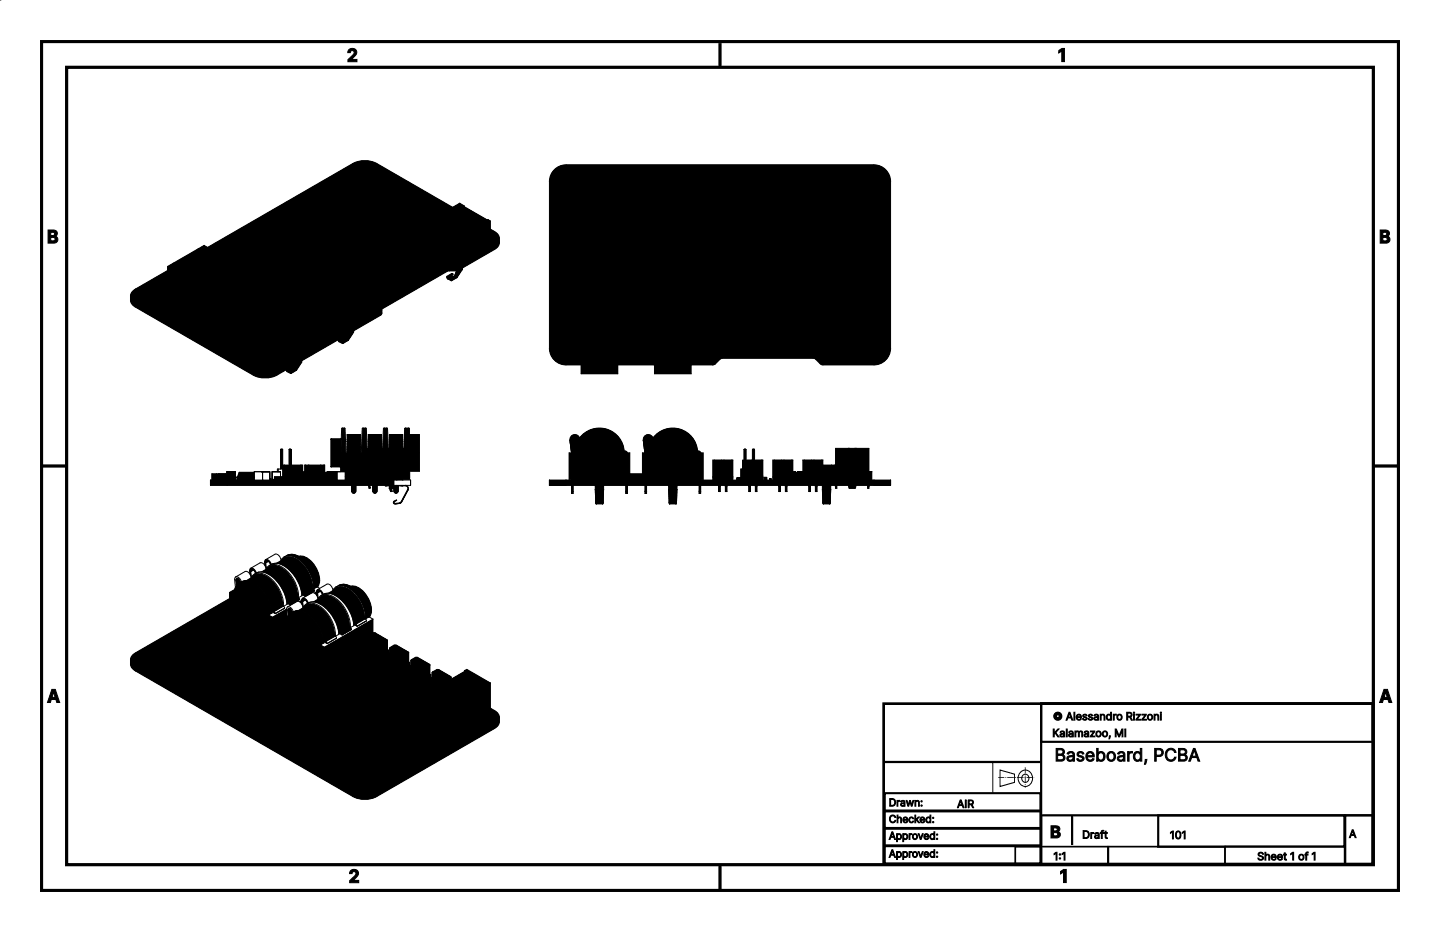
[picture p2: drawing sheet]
<svg xmlns="http://www.w3.org/2000/svg" width="432mm" height="279mm" viewBox="0 0 432 279" stroke-linecap="round" stroke-linejoin="round" font-family="sans-serif">
<path d="M12 12h407.8v255.4h-407.8zM12.5 12.5h.4v254.4h-.4v-.4h406.8v.4h-.4v-254.4h.4v.4h-406.8z" fill="#000"/>
<path d="M20 20.2h391.8v239h-391.8z" fill="none" stroke="#000" stroke-width=".96"/>
<g fill="#000" stroke="#000" stroke-width=".3">
<path d="M104.6 14.9a1.36 1.36 0 0 1 2.1 0 1.36 1.36 0 0 1-.5 2.1l-.8 .8h1.6v.7h-2.7v-.6l1.4-1.3a.72 .72 0 0 0 .5-.8 .72 .72 0 0 0-.7-.6l-.4 .6h-.8zM317.5 15.1l.9-.6h.8v4h-.8v-3.2l-.9 .6zM105.1 261a1.36 1.36 0 0 1 2.1 0 1.36 1.36 0 0 1-.4 2.1l-.8 .8h1.6v.7h-2.7v-.6l1.3-1.3a.72 .72 0 0 0 .6-.8 .72 .72 0 0 0-.8-.6l-.4 .6h-.8zM318 261.3l1-.7h.7v4h-.8v-3.2l-.9 .6z"/>
<path d="M14.4 69h1.5a.99 .99 0 0 1 1.3 .6 .99 .99 0 0 1-.7 1.3 1.05 1.05 0 0 1 .8 1.2 1.05 1.05 0 0 1-1.3 .8h-1.6zM15.2 71.2v1h.7a.53 .53 0 0 0 .6-.5 .53 .53 0 0 0-.6-.5zM15.2 69.6v1h.6a.49 .49 0 0 0 .6-.5 .49 .49 0 0 0-.6-.5z"/>
<path d="M413.9 69h1.5a.99 .99 0 0 1 1.2 .6 .99 .99 0 0 1-.6 1.3 1.05 1.05 0 0 1 .8 1.2 1.05 1.05 0 0 1-1.3 .8h-1.6zM414.7 71.2v1h.6a.53 .53 0 0 0 .7-.5 .53 .53 0 0 0-.7-.5zM414.7 69.6v1h.6a.49 .49 0 0 0 .5-.5 .49 .49 0 0 0-.5-.5z"/>
<path d="M15.5 206.7h1.1l1.3 3.9h-.9l-.2-.9h-1.4l-.3 .9h-.9zM16.1 207.6l-.5 1.5h.9z"/>
<path d="M316 214.7a1.22 1.22 0 0 1 2.4 0 1.22 1.22 0 0 1-2.4 0zM316.2 214.7a.95 .95 0 0 0 1.9 0 .95 .95 0 0 0-1.9 0zM316.7 214.2a.66 .66 0 0 1 1.2 .4h-.3a.4 .4 0 0 0-.6-.3 .4 .4 0 0 0-.1 .7 .4 .4 0 0 0 .7-.1h.2a.67 .67 0 0 1-1 .4 .67 .67 0 0 1-.1-1.1zM320.5 213.5h.3l.9 2.4h-.3l-.2-.7h-1l-.2 .7h-.3zM320.7 213.9l-.4 1.1h.8zM322 213.5h.3v2.4h-.3zM322.9 214.4a.79 .79 0 0 1 1-.2 .79 .79 0 0 1 .4 .9h-1.3a.53 .53 0 0 0 .4 .6 .53 .53 0 0 0 .6-.3l.3 .1a.88 .88 0 0 1-1.4 .2 .88 .88 0 0 1 0-1.3zM323.1 214.5l-.1 .4h1l-.3-.5zM324.9 214.2l.7-.1 .3 .4-.2 .1a.33 .33 0 0 0-.4-.3 .33 .33 0 0 0-.2 .5 .59 .59 0 0 1 .8 .3 .59 .59 0 0 1-.3 .8l-.8-.1-.2-.3 .3-.1a.39 .39 0 0 0 .4 .3 .39 .39 0 0 0 .3-.4 .66 .66 0 0 1-.7-.3 .66 .66 0 0 1 0-.8zM326.6 214.2l.7-.1 .3 .4-.2 .1a.33 .33 0 0 0-.4-.3 .33 .33 0 0 0-.2 .5 .59 .59 0 0 1 .8 .3 .59 .59 0 0 1-.3 .8l-.8-.1-.2-.3 .3-.1a.39 .39 0 0 0 .4 .3 .39 .39 0 0 0 .3-.4 .66 .66 0 0 1-.7-.3 .66 .66 0 0 1 0-.8zM328.2 214.3l.7-.2 .4 .3 .1 1.5h-.3v-.3a.6 .6 0 0 1-.7 .3 .6 .6 0 0 1-.3-.7 .6 .6 0 0 1 .7-.4h.3a.41 .41 0 0 0-.3-.5 .41 .41 0 0 0-.5 .3l-.2-.1zM328.3 215.2a.45 .45 0 0 0 .6 .5 .45 .45 0 0 0 .2-.7zM329.9 214.1h.3v.3a.61 .61 0 0 1 .7-.3 .61 .61 0 0 1 .4 .7v1.1h-.3v-1.1a.43 .43 0 0 0-.4-.5 .43 .43 0 0 0-.4 .5v1.1h-.3zM331.9 214.3a.65 .65 0 0 1 1.1 .1v-.9h.3v2.4h-.3v-.3a.81 .81 0 0 1-1.1 .1 .81 .81 0 0 1-.1-1.2zM331.9 215.1a.61 .61 0 0 0 1.2 0 .61 .61 0 0 0-1.2 0zM333.8 214.1h.3v.3l.6-.3v.3l-.6 .2v1.3h-.3zM334.8 215.1a.9 .9 0 0 1 1.8 0 .9 .9 0 0 1-1.8 0zM335.1 215.1a.61 .61 0 0 0 1.2 0 .61 .61 0 0 0-1.2 0zM337.9 213.5h.8a.72 .72 0 0 1 .8 .6 .72 .72 0 0 1-.5 .8l.6 1h-.4l-.5-.9h-.6v.9h-.2zM338.1 213.8v.9h.6a.47 .47 0 0 0 .5-.5 .47 .47 0 0 0-.6-.4zM339.9 214.1h.3v1.8h-.3zM339.8 213.6a.2 .2 0 0 1 .4 0 .2 .2 0 0 1-.4 0zM340.6 214.1h1.4l-1 1.5h1v.3h-1.4l1-1.5h-1zM342.4 214.1h1.3l-.9 1.5h1v.3h-1.4l1-1.5h-1zM344 215.1a.87 .87 0 0 1 1.7 0 .87 .87 0 0 1-1.7 0zM344.2 215.1a.65 .65 0 0 0 1.3 0 .65 .65 0 0 0-1.3 0zM346.1 214.1h.2v.3a.61 .61 0 0 1 .7-.3 .61 .61 0 0 1 .5 .7v1.1h-.3v-1.1a.43 .43 0 0 0-.5-.5 .43 .43 0 0 0-.4 .5v1.1h-.2zM348 214.1h.2v1.8h-.2zM347.9 213.6a.2 .2 0 0 1 .4 0 .2 .2 0 0 1-.4 0z"/>
<path d="M415 206.7h1l1.3 3.9h-.8l-.3-.9h-1.4l-.3 .9h-.8zM415.5 207.6l-.5 1.5h1z"/>
<path d="M315.8 218.5h.3v1.2l1.1-1.2h.4l-1 1.1 1 1.3h-.4l-.8-1.1-.3 .3v.8h-.3zM318.1 219.3l.6-.2 .5 .3v1.5h-.2v-.2a.6 .6 0 0 1-.8 .3 .6 .6 0 0 1-.3-.8 .6 .6 0 0 1 .8-.3l.2-.1a.41 .41 0 0 0-.3-.5 .41 .41 0 0 0-.5 .3l-.2-.1zM318.1 220.3a.45 .45 0 0 0 .6 .4 .45 .45 0 0 0 .3-.7zM319.7 218.5h.3v2.4h-.3zM320.7 219.3l.6-.2 .5 .3v1.5h-.2v-.2a.6 .6 0 0 1-.8 .3 .6 .6 0 0 1-.3-.8 .6 .6 0 0 1 .8-.3l.2-.1a.41 .41 0 0 0-.3-.5 .41 .41 0 0 0-.5 .3l-.2-.1zM320.7 220.3a.45 .45 0 0 0 .6 .4 .45 .45 0 0 0 .3-.7zM322.3 219.1h.3v.3a.56 .56 0 0 1 1 0 .57 .57 0 0 1 .6-.3 .57 .57 0 0 1 .5 .6v1.2h-.3v-1.2a.38 .38 0 0 0-.4-.3 .38 .38 0 0 0-.4 .4v1.1h-.2v-1.2a.38 .38 0 0 0-.5-.3 .38 .38 0 0 0-.3 .4v1.1h-.3zM325.3 219.3l.6-.2 .5 .3 .1 1.5h-.3v-.2a.6 .6 0 0 1-.8 .3 .6 .6 0 0 1-.3-.8 .6 .6 0 0 1 .8-.3l.3-.1a.41 .41 0 0 0-.3-.5 .41 .41 0 0 0-.5 .3l-.3-.1zM325.4 220.3a.45 .45 0 0 0 .6 .4 .45 .45 0 0 0 .2-.7zM327 219.1h1.3l-1 1.6h1v.2h-1.4l1-1.5h-.9zM328.6 220.1a.87 .87 0 0 1 1.7 0 .87 .87 0 0 1-1.7 0zM328.8 220.1a.61 .61 0 0 0 1.2 0 .61 .61 0 0 0-1.2 0zM330.5 220.1a.87 .87 0 0 1 1.7 0 .87 .87 0 0 1-1.7 0zM330.7 220.1a.65 .65 0 0 0 1.3 0 .65 .65 0 0 0-1.3 0zM332.7 220.6h.3l-.3 .9h-.2zM334.4 218.5h.4l.8 2 .8-2h.3v2.4h-.2v-1.8l-.8 1.8h-.3l-.7-1.8v1.8h-.3zM337.3 218.5h.3v2.4h-.3z"/>
<path d="M316.7 224.4h1.3a.97 .97 0 0 1 1.1 .6 .97 .97 0 0 1-.5 1.2 1.02 1.02 0 0 1 .7 1.3 1.02 1.02 0 0 1-1.2 .7h-1.4zM317.2 226.5v1.3h.9a.68 .68 0 0 0 .8-.7 .68 .68 0 0 0-.8-.6zM317.2 224.8v1.2h.8a.64 .64 0 0 0 .8-.6 .64 .64 0 0 0-.8-.6zM320.2 225.7a1.16 1.16 0 0 1 1.2-.4 1.16 1.16 0 0 1 .8 1v1.9h-.4v-.4a.96 .96 0 0 1-1.3 .5 .96 .96 0 0 1-.5-1.3 .96 .96 0 0 1 1.3-.5 .44 .44 0 0 0 .5-.5 .44 .44 0 0 0-.7-.3l-.7 .4-.4-.1zM320.4 227.1a.66 .66 0 0 0 .7 .8 .66 .66 0 0 0 .7-.7v-.5zM323.2 225.6a1.17 1.17 0 0 1 1.8 .4l-.4 .1a.57 .57 0 0 0-.7-.4 .57 .57 0 0 0-.4 .7l.4 .1a.89 .89 0 0 1 1 .4 .89 .89 0 0 1-.1 1 1.25 1.25 0 0 1-1.9-.4l.4-.1a.65 .65 0 0 0 .7 .5 .65 .65 0 0 0 .6-.7l-.2-.1a1.21 1.21 0 0 1-1.4-1.1zM326 225.6a1.27 1.27 0 0 1 1.6-.1 1.27 1.27 0 0 1 .5 1.4h-2.1a.86 .86 0 0 0 .6 .9 .86 .86 0 0 0 1.1-.4l.4 .1a1.41 1.41 0 0 1-2.1 .4 1.41 1.41 0 0 1-.1-2.1zM326.3 225.9l-.3 .6h1.7a.79 .79 0 0 0-.5-.8 .79 .79 0 0 0-.9 .2zM328.8 224.4h.5v1.4a1.22 1.22 0 0 1 1.6-.3 1.22 1.22 0 0 1 .5 1.6 1.14 1.14 0 0 1-.8 1.1 1.14 1.14 0 0 1-1.3-.5v.5h-.5zM329.7 225.8a1.06 1.06 0 0 0-.4 1.4 1.06 1.06 0 0 0 1.3 .5 1.07 1.07 0 0 0 .3-1.3 1.07 1.07 0 0 0-1.2-.6zM331.8 226.8a1.41 1.41 0 0 1 2.8 0 1.41 1.41 0 0 1-2.8 0zM332.6 225.9a1 1 0 0 0-.2 1.5 1 1 0 0 0 1.5 .1 1 1 0 0 0 0-1.4 1 1 0 0 0-1.3-.2zM335.3 225.7a1.16 1.16 0 0 1 1.2-.4 1.16 1.16 0 0 1 .8 1v1.9h-.4v-.4a.96 .96 0 0 1-1.3 .5 .96 .96 0 0 1-.5-1.3 .96 .96 0 0 1 1.3-.5 .44 .44 0 0 0 .5-.5 .44 .44 0 0 0-.6-.3l-.8 .4-.4-.1zM335.6 227.1a.66 .66 0 0 0 .6 .8 .66 .66 0 0 0 .7-.7v-.5zM338.1 225.3h.5v.5l.4-.5h.6l-.1 .4a.71 .71 0 0 0-.9 .7v1.8h-.5zM340.3 225.6a1.04 1.04 0 0 1 1.6 .2v-1.4h.5v3.8h-.4v-.5a1.23 1.23 0 0 1-1.7 .4 1.23 1.23 0 0 1-.4-1.6zM340.6 225.9a1 1 0 0 0-.2 1.4 1 1 0 0 0 1.3 .2 1.07 1.07 0 0 0 .2-1.2 1.07 1.07 0 0 0-1.1-.6zM343.4 227.7h.5l-.4 1.4h-.3zM346.2 224.4h1.3a1.21 1.21 0 0 1 1.3 1.2 1.21 1.21 0 0 1-1.3 1.2h-.8v1.4h-.5zM346.7 224.8v1.6h.8a.8 .8 0 0 0 .9-.8 .8 .8 0 0 0-.9-.8zM350 224.7a1.58 1.58 0 0 1 2.6 .9h-.4a1.21 1.21 0 0 0-1.5-.8 1.21 1.21 0 0 0-.8 1.5 1.21 1.21 0 0 0 .8 1.5 1.21 1.21 0 0 0 1.5-.8h.4a1.68 1.68 0 0 1-2.1 1.1 1.68 1.68 0 0 1-1.1-2.1zM353.4 224.4h1.3a.97 .97 0 0 1 1.1 .6 .97 .97 0 0 1-.5 1.2 1.02 1.02 0 0 1 .7 1.3 1.02 1.02 0 0 1-1.2 .7h-1.4zM353.8 226.5v1.3h1a.68 .68 0 0 0 .8-.7 .68 .68 0 0 0-.8-.6zM353.8 224.8v1.2h.9a.64 .64 0 0 0 .7-.6 .64 .64 0 0 0-.7-.6zM357.9 224.4h.4l1.4 3.8h-.4l-.4-1.1h-1.6l-.4 1.1h-.4zM358.1 225l-.6 1.7h1.2z"/>
<path d="M267.4 249.4h.3l.8 2.3h-.3l-.2-.7h-.9l-.2 .7h-.3zM267.6 249.7l-.4 1.1h.7zM268.8 249.9h.3v.3a.76 .76 0 0 1 1 .1 .76 .76 0 0 1 0 1 .76 .76 0 0 1-1 .1v.9h-.3zM269.2 250.3a.56 .56 0 0 0 0 .9 .56 .56 0 0 0 .9-.2 .53 .53 0 0 0-.2-.7 .53 .53 0 0 0-.7 0zM270.7 249.9h.3v.3a.76 .76 0 0 1 1 .1 .76 .76 0 0 1 0 1 .76 .76 0 0 1-1 .1v.9h-.3zM271.1 250.3a.56 .56 0 0 0 0 .9 .56 .56 0 0 0 .8-.2 .53 .53 0 0 0-.1-.7 .53 .53 0 0 0-.7 0zM272.6 249.9h.2l.1 .3 .5-.3v.3l-.5 .2v1.3h-.3zM273.6 250.9a.83 .83 0 0 1 1.6 0 .83 .83 0 0 1-1.6 0zM273.8 250.9a.6 .6 0 0 0 1.2 0 .6 .6 0 0 0-1.2 0zM275.3 249.9h.3l.5 1.4 .5-1.4h.2l-.6 1.8h-.3zM277.2 250.2a.75 .75 0 0 1 1-.2 .75 .75 0 0 1 .3 .9h-1.2a.5 .5 0 0 0 .3 .5 .5 .5 0 0 0 .6-.2l.3 .1a.84 .84 0 0 1-1.3 .1 .84 .84 0 0 1 0-1.2zM277.4 250.3l-.1 .4h.9l-.2-.5zM279 250.2a.61 .61 0 0 1 1 0v-.8h.3v2.3h-.2v-.3a.75 .75 0 0 1-1.1 .1 .75 .75 0 0 1-.1-1zM279 250.9a.6 .6 0 0 0 1.2 0 .6 .6 0 0 0-1.2 0zM280.8 251.5a.2 .2 0 0 1 .4 0 .2 .2 0 0 1-.4 0zM280.8 250.2a.2 .2 0 0 1 .4 0 .2 .2 0 0 1-.4 0z"/>
<path d="M267.4 254.7h.3l.8 2.3h-.3l-.2-.6h-.9l-.2 .6h-.3zM267.6 255.1l-.4 1h.7zM268.8 255.3h.3v.3a.76 .76 0 0 1 1 0 .76 .76 0 0 1 0 1.1 .76 .76 0 0 1-1 .1v.9h-.3zM269.2 255.7a.56 .56 0 0 0 0 .9 .56 .56 0 0 0 .9-.3 .53 .53 0 0 0-.2-.6 .53 .53 0 0 0-.7 0zM270.7 255.3h.3v.3a.76 .76 0 0 1 1 0 .76 .76 0 0 1 0 1.1 .76 .76 0 0 1-1 .1v.9h-.3zM271.1 255.7a.56 .56 0 0 0 0 .9 .56 .56 0 0 0 .8-.3 .53 .53 0 0 0-.1-.6 .53 .53 0 0 0-.7 0zM272.6 255.3h.2l.1 .3 .5-.3v.3l-.5 .2v1.2h-.3zM273.6 256.2a.83 .83 0 0 1 1.6 0 .83 .83 0 0 1-1.6 0zM273.8 256.2a.6 .6 0 0 0 1.2 0 .6 .6 0 0 0-1.2 0zM275.3 255.3h.3l.5 1.4 .5-1.4h.2l-.6 1.7h-.3zM277.2 255.5a.75 .75 0 0 1 1-.1 .75 .75 0 0 1 .3 .9h-1.2a.5 .5 0 0 0 .3 .5 .5 .5 0 0 0 .6-.2h.3a.84 .84 0 0 1-1.3 .2 .84 .84 0 0 1 0-1.3zM277.4 255.7l-.1 .3h.9l-.2-.4zM279 255.5a.61 .61 0 0 1 1 .1v-.9h.3v2.3h-.2v-.2a.75 .75 0 0 1-1.1 .1 .75 .75 0 0 1-.1-1.1zM279 256.2a.6 .6 0 0 0 1.2 0 .6 .6 0 0 0-1.2 0zM280.8 256.8a.2 .2 0 0 1 .4 0 .2 .2 0 0 1-.4 0zM280.8 255.6a.2 .2 0 0 1 .4 0 .2 .2 0 0 1-.4 0z"/>
<path d="M266.8 239.4h.7a1.15 1.15 0 0 1 1.1 1.2 1.15 1.15 0 0 1-1.1 1.1h-.7zM267.1 239.6v1.8a.94 .94 0 0 0 1.2-.9 .94 .94 0 0 0-1.2-.9zM269 240h.2v.2l.6-.3v.3l-.5 .2-.1 1.3h-.2zM270.3 240.1l.5-.1 .5 .2 .1 1.5h-.3v-.2a.59 .59 0 0 1-.8 .2 .59 .59 0 0 1-.2-.9 .59 .59 0 0 1 .8-.1l.2-.1a.39 .39 0 0 0-.3-.5 .39 .39 0 0 0-.5 .3h-.2zM270.4 241.1a.43 .43 0 0 0 .5 .4 .43 .43 0 0 0 .2-.7zM271.7 240h.3l.4 1.3 .3-1.3h.3l.4 1.3 .3-1.3h.3l-.5 1.7h-.3l-.3-1.3-.4 1.3h-.3zM274.4 240h.2v.2a.58 .58 0 0 1 .7-.2 .58 .58 0 0 1 .4 .6v1.1h-.3v-1.1a.41 .41 0 0 0-.4-.4 .41 .41 0 0 0-.4 .5v1h-.2zM276.1 241.5a.2 .2 0 0 1 .4 0 .2 .2 0 0 1-.4 0zM276.1 240.2a.2 .2 0 0 1 .4 0 .2 .2 0 0 1-.4 0z"/>
<path d="M267.1 244.6a.92 .92 0 0 1 1.5 .5h-.3a.79 .79 0 0 0-1.2-.3 .79 .79 0 0 0 0 1.2 .66 .66 0 0 0 .6 .4 .66 .66 0 0 0 .6-.5h.3a1.02 1.02 0 0 1-1.4 .7 1.02 1.02 0 0 1-.4-1.5zM269 244.4h.3v.8a.59 .59 0 0 1 .6-.3 .59 .59 0 0 1 .4 .7v1.1h-.2v-1.1a.42 .42 0 0 0-.4-.5 .42 .42 0 0 0-.4 .5v1.1h-.3zM270.9 245.2a.75 .75 0 0 1 1-.2 .75 .75 0 0 1 .3 .9h-1.2a.5 .5 0 0 0 .3 .5 .5 .5 0 0 0 .6-.2l.3 .1a.84 .84 0 0 1-1.3 .1 .84 .84 0 0 1 0-1.2zM271.1 245.3l-.1 .4h1l-.3-.5zM272.7 245.2a.69 .69 0 0 1 .7-.3 .69 .69 0 0 1 .6 .5h-.3a.52 .52 0 0 0-.8 0 .52 .52 0 0 0 0 .8 .52 .52 0 0 0 .8 0h.3a.81 .81 0 0 1-1.3 .3 .81 .81 0 0 1 0-1.3zM274.3 244.4h.3v1.3l.7-.8h.4l-.7 .8 .7 1h-.3l-.6-.9-.2 .9h-.3zM276.1 245.2a.75 .75 0 0 1 .9-.2 .75 .75 0 0 1 .3 .9h-1.2a.5 .5 0 0 0 .4 .5 .5 .5 0 0 0 .6-.2l.2 .1a.84 .84 0 0 1-1.3 .1 .84 .84 0 0 1 .1-1.2zM276.3 245.3l-.2 .4h1l-.3-.5zM277.8 245.1a.61 .61 0 0 1 1.1 .1v-.8h.2v2.3h-.2v-.3a.75 .75 0 0 1-1.1 .1 .75 .75 0 0 1-.1-1zM277.8 245.9a.6 .6 0 0 0 1.2 0 .6 .6 0 0 0-1.2 0zM279.6 246.5a.2 .2 0 0 1 .4 0 .2 .2 0 0 1-.4 0zM279.6 245.2a.2 .2 0 0 1 .4 0 .2 .2 0 0 1-.4 0z"/>
<path d="M287.9 239.8h.3l.9 2.4h-.3l-.2-.7h-1l-.2 .7h-.3zM288.1 240.2l-.4 1h.8zM289.5 239.8h.2v2.4h-.2zM290.3 239.8h.8a.72 .72 0 0 1 .8 .5 .72 .72 0 0 1-.4 .9l.5 1h-.3l-.5-1h-.6v1h-.3zM290.6 240.1v.9h.5a.47 .47 0 0 0 .5-.5 .47 .47 0 0 0-.5-.4z"/>
<path d="M315.2 247.6a3.1 3.1 0 0 1 2.3 .2 .85 .85 0 0 1 .3 .9 .85 .85 0 0 1-.6 .6 .97 .97 0 0 1 .7 1.2 .97 .97 0 0 1-1.2 .7h-1.5zM315.9 249.6v1h.6a.5 .5 0 0 0 .7-.5 .5 .5 0 0 0-.6-.5zM315.9 248.2v.9h.6a.46 .46 0 0 0 .5-.5 .46 .46 0 0 0-.5-.4z"/>
<path d="M316.1 255.9l.9-.4v2.4h-.3v-2.1l-.6 .4zM317.6 257.4a.21 .21 0 0 1 .4 0 .21 .21 0 0 1-.4 0zM317.6 256.2a.21 .21 0 0 1 .4 0 .21 .21 0 0 1-.4 0zM318.5 255.9l.9-.4v2.4h-.3v-2.1l-.6 .4z"/>
<path d="M324.8 249h.7a1.18 1.18 0 0 1 1.1 1.2 1.18 1.18 0 0 1-1.1 1.2h-.7zM325.1 249.3v1.8a.98 .98 0 0 0 1.3-.9 .98 .98 0 0 0-1.3-.9zM327.1 249.6h.2l.1 .3 .6-.3v.3l-.6 .2-.1 1.3h-.2zM328.4 249.7l.7-.1 .4 .3 .1 1.5h-.3v-.3a.59 .59 0 0 1-.7 .3 .59 .59 0 0 1-.3-.8 .59 .59 0 0 1 .7-.3h.3a.41 .41 0 0 0-.3-.6 .41 .41 0 0 0-.5 .4l-.2-.1zM328.5 250.7a.45 .45 0 0 0 .6 .5 .45 .45 0 0 0 .2-.7zM330.4 249h.6l-.5 .3v.3h.4v.2h-.4v1.6h-.3v-1.6h-.3v-.2h.3zM331.4 249.2h.3v.4h.3v.2h-.3v1.2l.3 .1v.3l-.6-.3v-1.3h-.3v-.2h.3z"/>
<path d="M351 249.5l.9-.4v2.4h-.3v-2.1l-.6 .4zM352.9 249.2a.88 .88 0 0 1 1 .1 .88 .88 0 0 1 .2 1 .88 .88 0 0 1-.8 1.2 .88 .88 0 0 1-.8-1.2zM353 249.5a1.08 1.08 0 0 0 .5 1.7 1.06 1.06 0 0 0 .4-1 1.06 1.06 0 0 0-.8-.8zM354.5 249.5l.9-.4v2.4h-.3v-2.1l-.6 .4z"/>
<path d="M377.5 255.7a.85 .85 0 0 1 1.3 .4h-.2a.48 .48 0 0 0-.7-.5 .48 .48 0 0 0-.1 .8 .77 .77 0 0 1 1 .5 .77 .77 0 0 1-.4 1 .85 .85 0 0 1-1.2-.6h.3a.5 .5 0 0 0 .7 .4 .5 .5 0 0 0 .2-.8h-.1a.75 .75 0 0 1-.9-.4 .75 .75 0 0 1 .1-.8zM379.3 255.5h.3v.9a.62 .62 0 0 1 .7-.3 .62 .62 0 0 1 .4 .6v1.2h-.2v-1.1a.44 .44 0 0 0-.5-.5 .44 .44 0 0 0-.4 .5v1.1h-.3zM381.4 256.3l.4-.2a.79 .79 0 0 1 .9 1h-1.3a.53 .53 0 0 0 .4 .5 .53 .53 0 0 0 .6-.2h.3a.88 .88 0 0 1-1.4 .3 .88 .88 0 0 1 .1-1.4zM381.6 256.5l-.2 .3h1l-.3-.5zM383.2 256.3l.5-.2a.79 .79 0 0 1 .9 1h-1.3a.53 .53 0 0 0 .4 .5 .53 .53 0 0 0 .6-.2h.3a.88 .88 0 0 1-1.4 .3 .88 .88 0 0 1 0-1.4zM383.5 256.5l-.2 .3h1l-.3-.5zM385.1 255.7h.3v.4h.4v.2h-.4v1.2l.3 .1 .1 .3-.7-.3v-1.3h-.2v-.2h.2zM387 255.9l.9-.4v2.4h-.3v-2.1l-.6 .4zM389.4 257a.86 .86 0 0 1 1.7 0 .86 .86 0 0 1-1.7 0zM389.6 257a.61 .61 0 0 0 1.2 0 .61 .61 0 0 0-1.2 0zM391.7 255.5l.6-.1-.5 .4v.3h.4v.2h-.4v1.6h-.2v-1.6h-.3v-.2h.3zM393.5 255.9l.8-.4v2.4h-.2v-2.1l-.6 .4z"/>
<path d="M405.5 248.8h.3l.8 2.3h-.3l-.2-.6h-1l-.2 .6h-.3zM405.6 249.1l-.4 1.1h.8z"/>
</g>
<path d="M265 210.9h146.6v48.1h-146.6z" fill="none" stroke="#000" stroke-width=".8"/>
<path d="M312.2 210.9h99.5v48.2h-99.5z" fill="none" stroke="#000" stroke-width=".66"/>
<path d="M312.2 210.9h99.5v11.5h-99.5zM403.4 244.4h8.3v14.7h-8.3z" fill="none" stroke="#000" stroke-width=".64"/>
<path d="M312.2 244.4h99.5v14.7h-99.5zM347.3 244.4h55.8v9.4h-55.8z" fill="none" stroke="#000" stroke-width=".65"/>
<path d="M304.4 253.8h62.9v5.6h-62.9z" fill="none" stroke="#000" stroke-width=".51"/>
<path d="M367.3 253.7h35.9v5.7h-35.9z" fill="none" stroke="#000" stroke-width=".39"/>
<path d="M265 228.4h47" fill="none" stroke="#000" stroke-width=".67" stroke-linecap="butt"/>
<g fill="none" stroke="#000" stroke-width=".3">
<path d="M105.9 49a7.8 7.8 0 0 1 7 0M105.9 50.3a7.8 7.8 0 0 1 7 0M105.9 49v1.3M105.9 49l-65.3 37.7M105.9 50.3l-65.3 37.7M108.7 50.7a.56 .56 0 0 1 .6-.2 .56 .56 0 0 1 .4 .5l-.8 .1zM112.9 49v1.3M112.9 49l35.4 20.4M112.9 50.3l35.4 20.4M165.9 51.2a5 5 0 0 1 3.8-1.8h92.3a5 5 0 0 1 5 5v50a5 5 0 0 1-5 5h-15.3l-.5-.1-1.6-1.6-.8-.3h-27.2l-.7 .3-1.6 1.6-.6 .1h-44a5 5 0 0 1-5-5v-50a5 5 0 0 1 1.2-3.2zM51.9 78.9l-1.7 1v1.2M51.9 78.9l.1 .1"/>
<path d="M52 79.4l.3 .1M59.4 74.6v.5M59.4 74.6l-7.4 4.3v.5M59.4 74.6h.1M59.4 75.1h.1M59.4 75.1l-7.4 4.3M61.2 73.6l-1.7 .9v.9l-7.6 4.3v-.8M61.2 73.6v1.2M61.2 73.6l1 .6M116.1 66.9l.3 .1zM116.6 66.7h.2zM117 66.4h.3z"/>
<path d="M117.2 66.4h.1M131.4 79.3l.4-.2v.3M131.4 79.3v.3M131.4 79.6l.2 1.4M131.5 79.2l-.1 .1M131.8 79.4l.2 1.4M131.8 79.4l-.4 .2M132.2 79.2l.1 .2-.1 .2M132.2 79.2h-.7l-.1 .4M132.2 79.2l.1 1.8M132.2 78.2l3.5 2M132.3 78.1l-.1 .1"/>
<path d="M132.3 78l-.1 .2M132.3 78v.1M132.4 77.9h.1M132.5 77.9v.1M132.5 77.9l-.2 .1M132.5 78l-.2 .1M133.3 77.4l-.9 .5M133.3 77.2l-.9 .7M133.3 77.4h.1M133.3 77.2l.1 .1M133.3 77.2v.2M133.4 77.4h.2"/>
<path d="M133.4 77.3h.2M133.4 77.3v.1M133.6 77.3v.1M133.8 77.3h.3M133.8 77.2h.3M133.8 77.2v.1M133.8 77.2l-.2 .1M133.8 77.3l-.2 .1M133.9 72.7l.4 .7M134.1 77.3l3 1.8M134.1 77.2v.1M134.1 77.2l3 1.7"/>
<path d="M134.3 73.4l.3 .1M134.6 73.5h-.1M134.7 78.9a.64 .64 0 0 0 1 0M134.7 78.8a.44 .44 0 0 1 .6-.2 .44 .44 0 0 1 .3 .6h-.6zM135.5 72.8l-1.2 .6M135.5 72.8l.2 .1M135.6 71.8v.8M135.6 72.6l-.1 .2M135.6 72.6h.3M135.7 72.9l-1.1 .6M135.8 71.7l.1 .9M135.9 72.6l-.2 .3"/>
<path d="M135.9 76.6h.7l1.1 .6 .1 .4-.4 .1M135.9 76.6l-.1 .2M135.9 76.6l.1 .5M136 77.1l.4 .6M136 77.1l-.3 .2 .4 .6M136.1 71.8h-.7l-1.4 .8-.2 .2 .3 .3M136.1 71.8v.4M136.1 72.2l-.3 .2M136.1 77.9l.7 .4M136.4 77.7l.7 .4M136.4 77.7l-.3 .2M137.1 78.1h.2"/>
<path d="M137.1 78.1l-.3 .2M137.1 78.9h.1M137.1 78.9v.2M137.1 79.1h.3M137.1 79.1l.3 .1M137.1 79.1h.1M137.3 78.1l-.5 .2M137.3 77v1.1M137.4 79.2h.1M137.4 79.1h.1M137.4 79.1v.1M137.5 79.1l.9 .7 .2 1.1"/>
<path d="M137.5 79.2l.5 .4M137.5 79.1v.1M137.8 60.9l1.5 .8v2.5M137.8 60.9v2.5M137.8 60.9l-2.1 1.3M138 79.6l.5 .5v.6M138 79.6l-1.7 1M138.5 74.9v.4l.4 .4M138.9 75.7h.1M138.9 75.7l.3 .1M139.1 75.8h.1M139.2 61.9l7.1 4.3-7-4.2"/>
<path d="M139.2 75.8h-.1M139.4 75.5l-.5 .2M139.4 75.5l.1 .1M139.5 75.4l-.1 .1M139.5 75.4l.1 .1M139.5 75.6l-.3 .2M139.6 75.5l-.1 .1M139.8 74.6l-.3 .8M139.8 74.6l.2 .1M139.8 74.5v.1M139.8 74.3v.2M139.8 74.5l.2 .1"/>
<path d="M140 74.7l-.4 .8M140 74.6v.1M140 74.4v.2M140.1 74.4l-.5-.1-1.2 .7-.1 .3 .4 .1M140.1 74.4v.4M140.1 74.8l-.2 .2M140.6 75.9a.82 .82 0 0 1 .9-.3 .82 .82 0 0 1 .6 .7 .82 .82 0 0 1-.8 .3 .82 .82 0 0 1-.7-.7zM140.7 75.9l.3 .2M140.9 75.8l.1 .3M141 76.1h.8M141.9 75.8l-.1 .3M142.1 75.9l-.3 .2"/>
<path d="M142.3 72.9v.5M142.3 73.4l.3 .1M142.5 73.3l.4 .6M142.6 72.9l-.1 .4M142.8 73.2l.3 .6M142.8 73.2l-.3 .1M142.8 72.9h-.5M142.9 73.9l.7 .4M142.9 72.1l-.1 1.1M143.1 73.8l.8 .4M143.1 73.8l-.2 .1M143.9 74.2h.2"/>
<path d="M143.9 74.2l-.3 .1M144.1 74.2l-.5 .1M144.2 74l-.1 .2M146.3 65.8v2.5M146.3 65.8l.7 .4v2.5M146.3 65.8l-.2 .1M146.8 72.7a.56 .56 0 0 1 .7-.2 .56 .56 0 0 1 .4 .5l-.8 .2zM148.3 69.4l.9 .7a2.91 2.91 0 0 1 .5 2.7M148.3 70.7l1.2 1.2 .2 .9M148.3 69.4v1.3M149.7 72.8l-.2 .8-.7 .8-10.2 6M248.9 77.1h.2"/>
<path d="M39.1 90l.6 1.3 .9 .8 35.3 20.4a7.8 7.8 0 0 0 7.1 0l2.8-1.6M40.6 86.7l-.9 .7a2.91 2.91 0 0 0-.6 2.6M40.6 88l-.9 .7-.6 1.3M40.6 86.7v1.3M40.8 89.9a.56 .56 0 0 1 .6-.2 .56 .56 0 0 1 .4 .5l-.8 .1zM82.5 97.5v.4M82.5 97.5h.7l3 1.8-.4 .3-.4-.1M82.5 97.9l.7 .4M83.2 99.4l.4 .8 .6-.2M83.2 97.5v1.9M83.5 99.2l.3 .6 .4 .2M83.5 97.7v1.5"/>
<path d="M83.5 99.2l-.3 .2M84.4 98.1l-.2 1.9M84.4 99l1 .5M85.4 98.7v.8M86.7 99.9v.4M86.7 99.9h.7l2.9 1.8-.3 .3-.5-.1M86.8 95v.4M86.8 95h.7l2.9 1.9-.3 .3-.5-.1M86.8 95.4l.5 .3M87.3 97.1l.4 .7 .6-.2M87.3 95v2.1M87.6 96.9l.3 .6 .4 .1"/>
<path d="M87.6 95.1v1.8M87.6 96.9l-.3 .2M88.5 95.6l-.2 2M88.5 96.4l1.1 .7M89.6 96.3v.8M90.9 97.4v.4M90.9 97.4h.7l3 1.9-.4 .2h-.5M90.9 97.8l.8 .5M91.7 99.7l.5 .7 .6-.2M91.7 97.5v2.2M92.1 99.5l.3 .6 .4 .1M92.1 97.7v1.8"/>
<path d="M92.1 99.5l-.4 .2M92.9 98.2l-.1 2M92.9 99l.8 .5M93.7 98.7v.8M95 99.8v.4M95 99.8h.7l3 1.9-.4 .2h-.4M98.1 88.5v.4M98.1 88.5h.7l3 1.8-.4 .3h-.5M98.1 88.9l.6 .4M98.7 90.5l.5 .7 .6-.2M98.7 88.5v2M99.1 90.3l.2 .6 .5 .1"/>
<path d="M99.1 88.7v1.6M99.1 90.3l-.4 .2M99.6 97l3.5 2.1M99.7 97h-.1M99.7 96.8l-.1 .2M99.7 96.8v.2M99.8 96.7h.1M99.9 96.7v.1M99.9 96.8l-.2 .2M99.9 96.7l-.2 .1M99.9 89.2l-.1 1.8M99.9 90l1 .6"/>
<path d="M100.7 96.1l-.9 .6M100.7 96.2l-.9 .5M100.7 96.2h.1M100.7 96.1h.1M100.7 96.1v.1M100.8 96.2h.2M100.8 96.1h.2M100.8 96.1v.1M100.9 89.7v.9M101 96.1v.1M101.2 96.1h.3M101.2 96h.3"/>
<path d="M101.2 96.1l-.2 .1M101.2 96l-.2 .1M101.2 96v.1M101.5 96v.1M101.5 96.1l3 1.8M101.5 96l3 1.7M102.1 97.7a.64 .64 0 0 0 1 0M102.1 97.7a.44 .44 0 0 1 .6-.2 .44 .44 0 0 1 .3 .5h-.6zM102.2 90.9v.4M102.2 90.9h.7l3 1.8-.4 .3-.5-.1M102.2 91.3l1 .6M103.1 99.1h.1"/>
<path d="M103.1 98.9v.2M103.1 98.9h.1M103.1 99.1l.6 .3M103.2 93.1l.4 .7 .7-.2M103.2 91.1v2M103.6 92.9l.2 .6 .5 .1M103.6 91.3v1.6M103.6 92.9l-.4 .2M103.7 99.4l.4 .6v.6M104.4 91.8l-.1 1.8M104.4 92.6l.6 .3M104.5 97.9h.1"/>
<path d="M104.5 97.7v.1M104.5 97.7v.2M104.5 97.9h.3M104.5 97.9l.3 .2M104.5 97.8h.1M104.5 97.8v.1M104.8 98.1h.1M104.8 97.9h.1M104.8 97.9v.2M104.9 97.9l.9 .8 .2 1M104.9 97.9v.2M104.9 98.1l.5 .3"/>
<path d="M105 92.1v.8M105.4 98.4l.5 .5v.7M105.4 98.4l-1.7 1M105.9 99.6l.1 .1M105.9 99.6l-1.5 2.3M105.9 99.6l-1.8 1M105.9 99.6h.1M106 99.7l-1.6 2.4M106 99.7h.1M106.4 93.3v.4M106.4 93.3h.7l2.9 1.8-.3 .3-.5-.1M106.4 93.7l1.3 .8"/>
<path d="M107.7 95.6l.4 .8 .7-.2M107.7 93.7v1.9M108.1 95.4l.2 .6 .5 .2M108.1 93.9v1.5M108.1 95.4l-.4 .2M108.9 94.4l-.1 1.8M108.9 95.2l.3 .1M109.2 94.5v.8M110.9 91.1v.3M110.9 91.1l.4-.1v.2M110.9 91.4l.2 1.5M111 91l-.1 .1"/>
<path d="M111.1 92.9l.4 .2 .3-.2M111.3 91.2l.2 1.5M111.3 91.2l-.4 .2M111.5 92.7l-.4 .2M111.5 92.7l.3 .2M111.7 91l.1 .2-.2 .3M111.7 91h-.8v.4M111.7 91l.1 1.9M112.3 90.3l.4-.2v.3M112.3 90.3v.3M112.3 90.6l.2 1.4M112.4 90.2l-.1 .1"/>
<path d="M112.5 92l.4 .2 .3-.2M112.7 90.4l.2 1.4M112.7 90.4l-.4 .2M112.9 91.8l-.4 .2M112.9 91.8l.3 .2M113.1 90.2l.1 .2-.1 .2M113.1 90.2h-.7v.4M113.1 90.2l.1 1.8M114.5 94.1l-.4 .4-8 4.7M114.5 92.9v1.2M117.3 87.5v.2M117.3 87.5l.3-.2 .1 .2"/>
<path d="M117.3 87.7l.2 1.5M117.3 87.4v.1M117.5 89.2l.3 .2 .4-.2M117.7 87.5l.1 1.5M117.7 87.5l-.4 .2M117.8 89l-.3 .2M117.8 89l.4 .2M118 87.4l.2 .2-.2 .2M118 87.4h-.7v.4M118 87.4l.2 1.8M118.7 86.7l.4-.2v.2M118.7 86.7v.2"/>
<path d="M118.7 86.9l.2 1.5M118.7 86.5v.2M118.9 88.4l.4 .2 .3-.2M119.1 86.7l.2 1.5M119.1 86.7l-.4 .2M119.3 88.2l.3 .2M119.3 88.2l-.4 .2M119.4 86.5l.2 .3-.2 .2M119.4 86.5h-.7v.5M119.4 86.5l.2 1.9M123.7 83.8v.3M123.7 83.8l.3-.2v.3"/>
<path d="M123.7 84.1l.2 1.4M123.7 83.7v.1M123.9 85.5l.3 .2 .4-.2M124 83.9l.2 1.4M124 83.9l-.3 .2M124.2 85.3l-.3 .2M124.2 85.3l.4 .2M124.4 83.7l.1 .2-.1 .2M124.4 83.7h-.7v.4M124.4 83.7l.2 1.8M125.1 83l.3-.2v.2M125.1 83v.2"/>
<path d="M125.1 83.2l.2 1.5M125.1 82.9v.1M125.3 84.7l.3 .2 .4-.2M125.4 83l.2 1.5M125.4 83l-.3 .2M125.6 84.5l.4 .2M125.6 84.5l-.3 .2M125.8 82.9l.1 .2-.1 .2M125.8 82.9h-.7v.4M125.8 82.9l.2 1.8M130 80.1v.3M130 80.1l.4-.2v.3"/>
<path d="M130 80.4l.2 1.4M130 80v.1M130.2 81.8l.4 .2 .3-.2M130.4 80.2l.2 1.4M130.4 80.2l-.4 .2M130.6 81.6l-.4 .2M130.6 81.6l.3 .2M130.7 80l.2 .2-.2 .2M130.7 80h-.7v.4M130.7 80l.2 1.8M131.6 81l.4 .2 .3-.2M132 80.8l.3 .2"/>
<path d="M132 80.8l-.4 .2M134.3 83.6l1 .5M135.3 84.1h.1M135.4 82.1l-1.4 .8 .3 .7M135.4 82.1l.3-.1 .1 .3-.4 .2M135.4 82.1l-.1 .4 .3 .3M135.4 82.2l.2 .5 1.3 .4M135.5 84.1h-.1M135.5 82.2h-.1M135.6 82.8l1.2 .5M135.6 82.8l-1.3 .8M135.7 80.2l.6 .4"/>
<path d="M135.7 80.2h.1M135.7 80.1v.1M135.7 80.1h.1M135.8 82.2h-.3M136.3 80.6l.4 .5v.7M136.7 81.8h.1M136.7 81.8l-.6 1.1M136.7 81.2l-2.7 .2-19.2 11.1-.4 .5 .1 1.1M136.8 83.3l-1.5 .8M136.9 83.1h.1M137 83.1h-.1M137 83.3l-1.6 .8"/>
<path d="M137 83.2l-.2 .1M138.5 80.8l.1 .1M138.5 80.8l-1.5 2.3M138.5 80.8h.1M138.5 80.7v.1M138.5 80.7l-1.8 1.1M138.5 80.7l.1 .2M138.6 80.9l-1.6 2.3M138.6 80.9h.1M171.2 93.8h.2M171.2 97.3h.2M171.3 91h.1"/>
<path d="M171.3 96.8a.5 .5 0 0 1 .6-.2 .5 .5 0 0 1 .3 .5v4a.5 .5 0 0 1-.5 .5 .5 .5 0 0 1-.5-.5zM171.4 96.7h.5v4h-.5zM171.4 91.8h.5M171.4 93h.5M171.4 99.3h.5M171.4 98.1h.5M171.5 90.8a.5 .5 0 0 1 .7 .4v4a.5 .5 0 0 1-.5 .5 .5 .5 0 0 1-.5-.5v-4zM171.9 90.7v3.7h-.5v-3.5M187.5 90.8a.5 .5 0 0 1 .8 .4v4a.5 .5 0 0 1-.5 .5 .5 .5 0 0 1-.5-.5v-4zM187.5 96.6a.5 .5 0 0 1 .8 .5v4a.5 .5 0 0 1-.5 .5 .5 .5 0 0 1-.5-.5v-4zM187.6 90.7v3.7h.5v-3.5M187.6 96.7h.5v4h-.5z"/>
<path d="M187.6 91.8h.5M187.6 93h.5M187.6 99.3h.5M187.6 98.1h.5M188.1 91h.1M188.1 93.8h.2M188.1 97.3h.2M193.2 93.8h.2M193.2 97.3h.2M193.3 91h.1M193.3 91a.5 .5 0 0 1 .6-.3 .5 .5 0 0 1 .3 .5v4a.5 .5 0 0 1-.5 .5 .5 .5 0 0 1-.5-.5zM193.3 96.8a.5 .5 0 0 1 .6-.2 .5 .5 0 0 1 .3 .5v4a.5 .5 0 0 1-.5 .5 .5 .5 0 0 1-.5-.5z"/>
<path d="M193.4 96.7h.5v4h-.5zM193.4 91.8h.5M193.4 93h.5M193.4 99.3h.5M193.4 98.1h.5M193.9 90.7v3.7h-.5v-3.5M209.5 90.8a.5 .5 0 0 1 .8 .4v4a.5 .5 0 0 1-.5 .5 .5 .5 0 0 1-.5-.5v-4zM209.5 96.6a.5 .5 0 0 1 .8 .5v4a.5 .5 0 0 1-.5 .5 .5 .5 0 0 1-.5-.5v-4zM209.6 90.7v3.7h.5v-3.5M209.6 96.7h.5v4h-.5zM209.6 91.8h.5M209.6 93h.5"/>
<path d="M209.6 99.3h.5M209.6 98.1h.5M210.1 91h.1M210.1 93.8h.2M210.1 97.3h.2M254.3 96.7v.6h.3M254.3 97.1l.3 .2M254.3 96.6h2.5M254.3 96.7l.3 .3M254.5 96.6a.5 .5 0 0 0-.5 .5 .5 .5 0 0 0 .5 .5h2a.5 .5 0 0 0 .5-.5 .5 .5 0 0 0-.5-.5M254.6 97.3l.2 .1M254.6 97h.2"/>
<path d="M254.6 97v.3M254.8 97h1.5M254.8 97.4h1.5M254.8 97v.4M256.3 97v.4M256.5 97.3l-.2 .1M256.5 97h-.2M256.5 97v.3M256.8 96.7l-.3 .3M256.8 96.7v.6h-.3M256.8 97.1l-.3 .2M71.2 104v.4"/>
<path d="M71.2 104h.7l3 1.9-.4 .2h-.5M71.2 104.4l.5 .3M71.7 106.1l.4 .7 .7-.2M71.7 103.9v2.2M72 105.9l.3 .6 .5 .1M72 104.1v1.8M72 105.9l-.3 .2M72.9 104.6l-.1 2M72.9 105.4l1.1 .7M74 105.2v.9M75.3 106.4v.4M75.3 106.4h.8l2.9 1.8-.3 .3h-.5"/>
<path d="M75.3 106.8l.9 .5M76.2 108.7l.4 .7 .7-.2M76.2 106.5v2.2M76.5 108.5l.3 .6 .5 .1M76.5 106.7v1.8M76.5 108.5l-.3 .2M77.4 107.2l-.1 2M77.4 108l.8 .5M78.2 107.6v.9M79 111.9a.56 .56 0 0 1 .6-.2 .56 .56 0 0 1 .4 .5l-.8 .2zM79.5 108.8v.4M79.5 108.8h.7l3 1.8-.4 .3-.5-.1"/>
<path d="M79.5 109.2l1.2 .7M80.7 111.3l.4 .7 .7-.2M80.7 109.1v2.2M81 111.1l.3 .6 .5 .1M81 109.3v1.8M81 111.1l-.3 .2M81.9 109.8l-.1 2M81.9 110.6l.4 .2M82.3 110v.8M84.1 106l3.5 2M84.2 105.9l-.1 .1M84.2 105.8l-.1 .2"/>
<path d="M84.2 105.8v.1M84.3 105.7h.1M84.4 105.7v.1M84.4 105.8l-.2 .1M84.4 105.7l-.2 .1M85.1 105l-.8 .7M85.1 105.2l-.8 .5M85.1 105.2h.1M85.1 105l.1 .1M85.1 105v.2M85.2 105.2h.2M85.2 105.1h.2"/>
<path d="M85.2 105.1v.1M85.4 105.1v.1M85.6 105.1h.3M85.6 105h.3M85.6 105.1l-.2 .1M85.6 105l-.2 .1M85.6 105v.1M85.9 105.1l3.1 1.8M85.9 105l3.1 1.7M85.9 105v.1M86.1 111.4l1 .5M86.6 106.7a.64 .64 0 0 0 .9 0"/>
<path d="M86.6 106.6a.44 .44 0 0 1 .5-.2 .44 .44 0 0 1 .3 .6h-.5zM86.7 100.3l1 .6M87.1 111.9h.2M87.2 109.9l-1.4 .8 .3 .7M87.2 109.9l-.1 .4 .4 .3M87.3 111.9h.1M87.3 110l.1 .5 1.4 .4M87.3 110h-.1M87.5 110.6l1.1 .5M87.5 110.6l-1.4 .8M87.5 108l.6 .4M87.5 107.9h.1"/>
<path d="M87.5 108h.1M87.5 107.9v.1M87.6 107.9h-.1M87.6 109.8l-.4 .1M87.6 109.8l.1 .3-.4 .2M87.6 108h-.1M87.6 110h-.3M87.7 102l.4 .8 .6-.2M87.7 100v2M88 101.8l.3 .6 .4 .2M88 100.3v1.5M88 101.8l-.3 .2"/>
<path d="M88.1 108.4l.5 .6v.6M88.6 109.6h.1M88.6 109.6l-.7 1.1M88.6 111.1l-1.5 .8M88.6 109.2l-1 .6M88.8 110.9h-.1M88.8 111.1l-1.5 .8M88.8 111.1h-.2M88.9 100.7l-.2 1.9M88.9 101.6l.6 .3M89 106.7h.1M89 106.7v.2"/>
<path d="M89 106.9h.3M89 106.9l.3 .1M89 106.9h.1M89.3 107h.1M89.3 106.9h.1M89.3 106.9v.1M89.3 106.9l1 .7 .1 1.1M89.3 107l.6 .4M89.5 101.1v.8M89.9 107.4l.4 .5v.6M89.9 107.4l-1.8 1M90.3 108.6l.1 .1"/>
<path d="M90.3 108.6l-1.5 2.3M90.3 108.6h.1M90.3 108.5l-1.7 1.1M90.3 108.5v.1M90.4 108.7l-1.6 2.4M90.4 108.7h.1M90.8 102.3v.4M90.8 102.3h.7l3 1.8-.4 .3-.5-.1M90.8 102.7l1.4 .8M92.2 104.6l.4 .8 .6-.2M92.2 102.6v2M92.5 104.4l.3 .6 .4 .2"/>
<path d="M92.5 102.8v1.6M92.5 104.4l-.3 .2M93.4 103.3l-.2 1.9M93.4 104.2l.2 .1M93.6 103.5v.8M95 100.2l1.2 .7M96.2 102.3l.5 .7 .6-.2M96.2 100.1v2.2M96.6 102.1l.2 .6 .5 .1M96.6 100.3v1.8M96.6 102.1l-.4 .2M97.4 100.8l-.1 2"/>
<path d="M97.4 101.6l.5 .3M97.9 101v.9M101.3 101.9l-10.8 6.3M101.7 102.4l1 .6M102.7 103h.1M102.8 100.9l-1.4 .8 .3 .7M102.8 100.9l-.1 .4 .3 .4M102.9 103h-.1M102.9 101l.1 .5 1.3 .4M102.9 101l-.1 .1M103 101.7l1.2 .4M103 101.7l-1.3 .7"/>
<path d="M103.1 100.8l-.3 .1M103.1 100.8l.1 .3-.4 .2M103.2 101h-.3M104.1 100.6h.1M104.1 100.6l-.6 1.1M104.2 102.1l-1.5 .9M104.2 100.2l-1.1 .7M104.3 101.9h.1M104.4 101.9h-.1M104.4 101.9l-.1 .1M104.4 102.1l-1.6 .9M104.4 102.1h-.2"/>
<path d="M171.2 103.7h.2M171.2 100.1h.2M171.2 106.5h.2M171.4 103.1h.5v4h-.5zM171.4 105.7h.5M171.4 104.5h.5M171.5 102.5a.5 .5 0 0 1 .7 .4v4a.5 .5 0 0 1-.5 .5 .5 .5 0 0 1-.5-.5v-4zM174.2 109.4v2.7h11.1v-2.7M178.5 108.5h.1M178.5 107.9h.1M178.6 107l-.1 1.8h2.5v-1.7M178.6 106.6h2.3"/>
<path d="M178.7 106.3h2.1M178.8 104.4l-.3 4.3h2.5l-.3-4.3M178.8 104.2v.5h1.9v-.5M178.8 104.2v.3M178.8 104.2h1.9M180.7 104.2v.3M180.9 107h.1M180.9 107.9h.1M181 106.6l-.1 .1M181 107v.1M181 108.5h.1M181 106.6h.1"/>
<path d="M181 106.6v-4.3l-.6-.5h-1.3l-.6 .5 .1 4.4M187.5 102.5a.5 .5 0 0 1 .8 .4v4a.5 .5 0 0 1-.5 .5 .5 .5 0 0 1-.5-.5v-4zM187.6 103.1h.5v4h-.5zM187.6 105.7h.5M187.6 104.5h.5M188.1 103.7h.2M188.1 100.1h.2M188.1 106.5h.2M193.2 103.7h.2M193.2 100.1h.2M193.2 106.5h.2M193.4 103.1h.5v4h-.5z"/>
<path d="M193.4 105.7h.5M193.4 104.5h.5M193.5 102.5a.5 .5 0 0 1 .7 .4v4a.5 .5 0 0 1-.5 .5 .5 .5 0 0 1-.5-.5v-4zM196.2 109.4v2.7h11.1v-2.7M200.5 106.6v-4.3l.6-.5h1.3l.6 .5-.1 4.4M200.5 106.6h.1M200.5 108.5h.1M200.5 107.9h.1M200.5 107v.1M200.5 106.6l.1 .1M200.6 107h-.1M200.6 106.6h2.3"/>
<path d="M200.7 106.3h2.1M200.8 104.4l-.3 4.3h2.5l-.3-4.3M200.8 104.2v.5h1.9v-.5M200.8 104.2v.3M200.8 104.2h1.9M202.7 104.2v.3M202.9 107l.1 1.8h-2.5v-1.7M202.9 107.9h.1M203 108.5h.1M209.5 102.5a.5 .5 0 0 1 .8 .4v4a.5 .5 0 0 1-.5 .5 .5 .5 0 0 1-.5-.5v-4zM209.6 103.1h.5v4h-.5zM209.6 105.7h.5"/>
<path d="M209.6 104.5h.5M210.1 103.7h.2M210.1 100.1h.2M210.1 106.5h.2M215.5 103.8a.5 .5 0 0 1-.1-.7 .5 .5 0 0 1 .7 0 .5 .5 0 0 1-.1 .7M215.5 103.1h.5v.8h-.5zM215.5 103.4h.5M217.5 103.8a.5 .5 0 0 1-.1-.7 .5 .5 0 0 1 .7 0 .5 .5 0 0 1-.1 .7M217.5 103.1h.5v.8h-.5zM217.5 103.4h.5M224.5 103.8a.5 .5 0 0 1-.1-.7 .5 .5 0 0 1 .7 0 .5 .5 0 0 1-.1 .7M224.5 103.1h.5v.8h-.5z"/>
<path d="M224.5 103.4h.5M226.5 103.8a.5 .5 0 0 1-.1-.7 .5 .5 0 0 1 .7 0 .5 .5 0 0 1-.1 .7M226.5 103.1h.5v.8h-.5zM226.5 103.4h.5M233.5 103.8a.5 .5 0 0 1-.1-.7 .5 .5 0 0 1 .7 0 .5 .5 0 0 1-.1 .7M233.5 103.1h.5v.8h-.5zM233.5 103.4h.5M235.5 103.8a.5 .5 0 0 1-.1-.7 .5 .5 0 0 1 .7 0 .5 .5 0 0 1-.1 .7M235.5 103.1h.5v.8h-.5zM235.5 103.4h.5M242.5 103.8a.5 .5 0 0 1-.1-.7 .5 .5 0 0 1 .7 0 .5 .5 0 0 1-.1 .7M242.5 103.1h.5v.8h-.5z"/>
<path d="M242.5 103.4h.5M244.5 103.8a.5 .5 0 0 1-.1-.7 .5 .5 0 0 1 .7 0 .5 .5 0 0 1-.1 .7M244.5 103.1h.5v.8h-.5zM244.5 103.4h.5M246.6 106.6v-4.3l.6-.5h1.2l.7 .5-.1 4.4M246.6 106.6h.1M246.6 108.5h.1M246.6 107.9h.1M246.6 107v.1M246.6 106.6l.1 .1M246.7 107h-.1M246.7 106.6h2.3"/>
<path d="M246.8 106.3h2.1M246.9 104.4l-.3 4.3h2.5l-.3-4.3M246.9 104.2v.5h1.9v-.5M246.9 104.2v.3M246.9 104.2h1.9M248.8 104.2v.3M249 107l.1 1.8h-2.5v-1.7M249 107.9h.1M249.1 108.5h.1M250.4 103.1h.5M250.4 105.1h.5M250.5 103.1l.1 .5"/>
<path d="M250.6 104.6h.3v.5M250.6 104.6l-.1 .5M250.6 103.6v1M250.6 103.1l.4-.2 .5 .5M250.9 103.1v.5h-.3M250.9 102.9v2.5M251.5 104.9l-.5 .5-.4-.3M251.5 102.7v2.8M254.4 103.3h2.3M254.6 102.7l1.6-.1a.5 .5 0 0 1 .5 .5 .5 .5 0 0 1-.5 .5h-1.3a.5 .5 0 0 1-.5-.3 .5 .5 0 0 1 .2-.6zM254.7 103.3v-.3h1.7v.3M255.2 103v.3"/>
<path d="M255.3 103v.3M255.8 103v.3M255.9 103v.3M259.6 104.9l.5 .5 .4-.3M259.6 102.7v2.8M260.1 103.1h.6M260.1 105.1h.6M260.1 102.9v2.5M260.2 103.1l-.1 .5h.4M260.5 103.1l-.4-.2-.5 .5M260.5 104.6h-.4l.1 .5M260.5 104.6l.1 .5"/>
<path d="M260.5 103.6v1M260.6 103.1l-.1 .5M84.1 134.8h.7M84.1 134.8l.2-.2 .5 .2M84.1 134.8v5.8M84.8 139.4h6v2.1M84.8 134.8v8.1M85.3 139.4v4.5M86.7 134.8h.6M86.7 134.8l.1-.2 .5 .2M86.7 134.8v4.6M87.3 134.8v4.6"/>
<path d="M90.3 139.4v2.1M91.5 139.4v2.1M91.6 139.4v2.1M92.6 139.4v3.5M96.2 139.4v3.5M97.2 139.4v3.5M99.2 139.9l.1 .1M99.2 139.9h3M99.2 131.7v8.2M99.3 131.6l-.1 .1M99.3 131.6h2.9M99.3 140h2.8"/>
<path d="M99.3 131.6v8.4M102.1 140l.1 .1M102.1 135.8h.1M102.1 135.8v4.2M102.1 135.8v4.1M102.2 135.8h7.7M102.2 135.8v5.6M102.2 131.7h.1M102.2 131.7l-.1 4.1M102.2 131.6l-3 .1M102.2 131.6v.1M102.3 131.5l-.1 .1"/>
<path d="M102.6 128.3l-.2 7.5M102.6 128.3h.7M102.6 128.3l-.2 .2-.2 7.3M103.3 128.3l.2 .2 .3 7.3M103.3 128.3l.3 7.5M104.1 132.3l1.5 .5zM104.1 134.8h4M104.1 134.3h4M104.1 135.3h4M104.1 135.8v-5.5h4v5.5M104.1 133.1l1.5 .5M104.1 132.3h4"/>
<path d="M104.1 131.8h4M105.6 133.6l-1.5 .3M105.6 132.8v.8M105.6 134.8l-.3 .5M106.5 134.8l.3 .5M106.6 133.6l1.5 .3M106.6 132.8v.8M106.6 132.8l1.5-.5zM108.1 133.1l-1.5 .5M108.8 128.3l-.3 7.5M108.8 128.3h.8M108.8 128.3l-.2 .2-.3 7.3"/>
<path d="M109.6 128.3l.2 .2 .3 5.9M109.6 128.3l.3 6.1M110.4 132.3l1.5 .5zM110.4 134.3h4M110.4 134.4v-4.1h4v4.1M110.4 132.3h4M110.4 131.8h4M110.4 133.1l1.5 .5M111.9 139.2h2.1l.3 .3v1.9h-2.4M111.9 134.4v9M111.9 139.3h2.3M111.9 134.9h10"/>
<path d="M111.9 133.6l-1.5 .3M111.9 132.8v.8M112.9 133.6l1.5 .3M112.9 132.8v.8M113 132.8l1.4-.5zM114.4 133.1l-1.5 .5M115.2 128.3l-.3 6.1M115.2 128.3h.8M115.2 128.3l-.2 .2-.3 5.9M116 128.3l.2 .2 .2 5.9M116 128.3l.2 6.1M116.5 138.5v4.9"/>
<path d="M116.8 132.3l1.5 .5zM116.8 134.3h4M116.8 134.4v-4.1h4v4.1M116.8 132.3h4M116.8 131.8h4M116.8 133.1l1.5 .5M118.3 133.6l-1.5 .3M118.3 132.8v.8M119.3 138.5v4.9M119.3 133.6l1.5 .3M119.3 132.8v.8M119.3 132.8l1.5-.5z"/>
<path d="M120.8 133.1l-1.5 .5M121.4 128.5l-.3 5.9M121.4 128.5h.1M121.6 128.3l-.2 .2M121.6 128.3l-.3 6.1M121.6 128.3h1M121.9 134.4v9M122.6 128.3l.2 .2v5.9M122.6 128.3v6.1M122.8 130.3h3v11h-2.9M171.4 135.8l-.5-3.8a1.5 1.5 0 0 1 1.3-1.7 1.5 1.5 0 0 1 1.7 1.2 7.2 7.2 0 0 1 7.8-2.7 7.2 7.2 0 0 1 5.3 6.5h.9l.2 .5M171.9 135.8l-.5-3.9a1.06 1.06 0 0 1 1.2-1.1 1.06 1.06 0 0 1 .9 1.4l-.8 1.7-.2 1.9a7.3 7.3 0 0 1 7.2-7.3 7.3 7.3 0 0 1 7.3 7.3"/>
<path d="M173.4 131.9l-.9 2.1-.2 1.8M173.8 131.3a7.5 7.5 0 0 1 8.1-2.7 7.5 7.5 0 0 1 5.3 6.7M175.3 139.9l.2 .2M175.3 139.9h8.9M175.3 131.7v8.2M175.4 131.7l.1 8.3 8.6-.1v-8.2M175.4 135.8h-4.8v7.9h9.1M175.4 131.7h-.1M175.4 131.7h8.7M175.4 131.6v.1M175.4 131.6l8.7 .1M175.5 131.5l-.2 .2"/>
<path d="M175.5 131.5h8.5M175.5 131.5v8.6M184 131.5l.2 .2M184 131.5v8.6M184 131.6h.1M184.1 131.7h.1M184.1 135.8h4.7v6.2M184.2 139.9l-.2 .2M184.2 131.7v8.2M186.9 134.4h.1M193.4 135.8l-.5-3.8a1.5 1.5 0 0 1 1.3-1.7 1.5 1.5 0 0 1 1.7 1.2 7.2 7.2 0 0 1 7.8-2.7 7.2 7.2 0 0 1 5.3 6.5h.9l.2 .5M193.9 135.8l-.5-3.9a1.06 1.06 0 0 1 1.2-1.1 1.06 1.06 0 0 1 .9 1.4l-.8 1.7-.2 1.9a7.3 7.3 0 0 1 7.2-7.3 7.3 7.3 0 0 1 7.3 7.3"/>
<path d="M195.4 131.9l-.9 2.1-.2 1.8M195.8 131.3a7.5 7.5 0 0 1 8.1-2.7 7.5 7.5 0 0 1 5.3 6.7M197.3 139.9l.2 .2M197.3 139.9h8.9M197.3 131.7v8.2M197.4 131.7l.1 8.3 8.6-.1v-8.2M197.4 135.8h-4.7v6.2M197.4 131.7h-.1M197.4 131.7h8.7M197.4 131.6v.1M197.4 131.6l8.7 .1M197.5 131.5l-.2 .2"/>
<path d="M197.5 131.5h8.5M197.5 131.5v8.6M206 131.5l.2 .2M206 131.5v8.6M206 131.6h.1M206.1 131.7h.1M206.1 135.8h4.7v7.9h-7.1M206.2 139.9l-.2 .2M206.2 131.7v8.2M208.9 134.4h.1M214.2 137.9v4.9M215.9 139.7h.1"/>
<path d="M216.4 138.4h.7M216.4 137.9v4.3h.7v-4.3M219.2 137.9v4.9M223.1 137.9h-.4v2.7M223.1 134.8v5.8M223.1 134.8h.6M223.1 134.8l.1-.2 .5 .2M223.7 137.9h1.9M223.7 134.8v5.8M225.4 138.4h.2M225.4 137.9v2.7M225.6 139.1l-.1 1.5"/>
<path d="M225.6 134.8v5.8M225.6 134.8h.7M225.6 134.8l.2-.2 .5 .2M226.3 134.8v5.8M226.3 137.9h2.5v6M228.3 137.9v4.9M232.2 137.9v4.4M234.4 137.9v3.7M234.4 138.4h.7M235.1 137.9v3.7M237.2 137.9v3.6M241.2 137.9v3.5"/>
<path d="M243.4 138.4h.7M243.4 137.9v3.5M244.1 137.9v4.3h-.3M244.7 139.4l.1 4M245.7 139.4v2.1M246.2 137.9v1.5M246.7 139.4v-1.5h-6v3.5M249.3 139.4v2.1M250.3 139.4v4.5M250.4 139.4v2.2M250.5 139.4h-6v4M251.3 139.4v2.2"/>
<path d="M251.4 139.4v2.2M252.4 139.4v2.2M253.5 139.4a2.25 2.25 0 0 1 2-3.2 2.25 2.25 0 0 1 2.1 3.2M254.3 134.8h2.4M254.3 134.4v.5h2.4v-.5M254.6 139.4a1.4 1.4 0 0 1 0-2 1.4 1.4 0 0 1 1.9 0 1.4 1.4 0 0 1 0 2M254.8 134.8v.1M254.9 139.4a1.2 1.2 0 0 1-.3-1.8 1.2 1.2 0 0 1 1.9 0 1.2 1.2 0 0 1-.3 1.8M256 139.4v2.1M256.2 134.8v.1M257 139.4v3.5M257.1 139.4v3.5"/>
<path d="M257.2 139.4v4.5M257.2 139.4v3.5M63.1 143.9h60v1.6h-60zM64.2 143.8l1.6 .1M64.9 142v1.8h-1.4v-1.8h4.2v1.9M65.6 142l2.1 .2M65.8 142.1v.1M66.5 143.7v.2M66.7 143.7v.2M67 143.7v.2M67.1 143.6v.1M67.2 143.7v.2"/>
<path d="M67.7 143.9h.1M67.7 143.7h-1.9v.2M67.7 142.6h.2l.2 1.1-2.5-.1v.3M67.7 143.8h.4M68.1 143.9v-2.5h2.4v2.5M68.1 143.9h.1M68.1 143.9v1.6M70.6 143.1h.5M71.1 143.1h.1M71.1 143.1v.8M71.2 143h.6M71.2 143v.9h.6"/>
<path d="M71.2 143h5M71.7 143v-.5h1v.5M71.8 143.9h.1M71.8 143.2h.8M71.8 143.4h.8M71.8 142.5v1.4M71.9 143.9h.5M71.9 143.9v-.3h.5v.3M71.9 143.6h.5M72.6 143h3.6M72.6 143.9h.4M72.6 142.5v1.4"/>
<path d="M73 143.9h.1M73.8 143.1h-.8v.8M73.8 143.1h.1M73.8 143.9h2.4M73.8 143.9h.1M73.8 143.1v.8M74 143v-.5h1v.5M74.4 143.9v-.3h.5v.3M74.4 143.6h.5M76.2 143.9h.1M76.2 143.9l.1-2.5h4.6v2.5M76.2 141.6h-4.5l-.5 1.4"/>
<path d="M78.7 141.4v2.5M80.9 143.9h.3M80.9 143.9h-.1M80.9 143.6h.3v.3M80.9 143.6h.3M81.8 143.9v-.2h3.9v.2M82.3 143.9h3M82.3 143.9h.1M83.4 140.6v.8M83.6 143.9h.1M84.1 143.9h.1M84.1 142.9v-1.5h-2.4v2.5"/>
<path d="M84.7 143.9h.1M84.8 140.6h-1.6v.8M85.1 143.9h.1M85.3 143.9h.1M85.6 142.9v.8M85.7 143.8h3.5M86.1 143.8v-.9h-3.8v1M89.2 143.9h3.2M89.2 143.9v-2.5h.4v2.5M89.2 141.5h3.2M90.2 143.9h.1M90.3 143.9h.1"/>
<path d="M90.4 143.9h.1M90.8 143.9h.1M91.4 141.5v-2.1h6v4.5M91.4 143.9h.1M92 143.9v-2.5h.4v2.5M92.4 143.8h.7M92.4 142.9h5M93.1 142.9v1M94 143.9h.1M94.7 143.9h.1M95.2 143.9h.1M95.4 143.9h.1"/>
<path d="M95.6 143.9h.1M95.7 143.8h1.7M95.7 142.9v1M96.7 142.9v.9M97.1 142.9v.9M97.4 143.1h1.8l.1 .5M97.4 143.9h.2M97.4 143h.7M97.4 141.6h.7M97.6 143.9h.2M98 143.9h.1M98.1 143.1v-1.7h.4v1.7"/>
<path d="M98.1 141.5h2.9M98.1 143.9h-.3M98.1 143.9h.2M98.3 143.9h.1M98.4 143.9h.1M98.4 143.9l.1-.3h.9v.3M98.6 143.6h.1M99 143.9h.1M99.2 143.9h-.6M99.2 143.9h.1M99.4 143.9h.1M100.4 143.9h.1"/>
<path d="M100.6 143.8l-1.2 .1M100.6 143.6v.3M100.6 143.6h.4M100.8 143.6h.1M100.9 143.6v-2.2h2.6v2.5M100.9 143.9h.1M101 143.9h.1M101 141.5v2.4M101 143.9h-.3M101.1 141.4l-.1 .1M103.5 143.9h1.2M103.5 143.9h.1"/>
<path d="M103.5 142.7h1.3M103.6 143.9h.1M103.8 143.9h.1M104 143.9h.1M104.3 143.7h1.9M104.3 143.7v-.8h1.8l.1 .8M104.3 143.7v.2M104.3 143.9h.1M104.4 142.9v-.2h.4v.2M104.4 143.9h.1M104.7 142.7v-4.4h2.8v4.4M104.7 143.7v.2"/>
<path d="M105.5 145.5v1.8a.6 .6 0 0 0 .6 .6 .6 .6 0 0 0 .6-.6v-1.8M105.7 143.7v.2M106.2 143.7v.2h-.5M106.9 143.7v.2M106.9 143.7h.1M106.9 143.9h.1M106.9 143.9l.1-1.2h1.1v1.2M106.9 143.5v.2M108.2 142.9h.6v1h-.4M108.4 143.7v.2M108.4 143.9h.1M108.9 143.7h-.7"/>
<path d="M109.1 143.6h.1M109.1 143.9h.1M109.1 143.9h.7M109.4 143.9h.1M109.6 143.9h.1M109.7 143.6h.1M109.9 143.6v.3M109.9 143.9h.1M109.9 143.9h.4M110.2 143.6h.1M110.4 143.4v.5M110.4 143.6h-.1"/>
<path d="M110.5 145.5l.2 .9 .4-.1-.2-.8M110.5 143.6h.1M110.5 143.9h.1M110.6 143.9h-.1M110.6 143.6h-1.6v.3M110.7 143.4l-.1 .5M111 143.6h.3v.3M111 146.2l-.3 .1M111.1 143.4l-.1 .5h.2M111.1 143.6h.1M111.3 143.7l.2 .2M111.5 143.9h.2"/>
<path d="M111.7 143.9v-.2h.3v.2M111.8 145.5v1.8a.6 .6 0 0 0 .6 .6 .6 .6 0 0 0 .6-.6v-1.8M111.9 142.7l.2 .2h4.3v-4.2l.2-.3 .3 .3v5.2M112 143.9h.8M112.1 143.9h.1M112.2 143.9h.1M112.3 143.4v.5M112.7 143.4v.2M112.7 143.9h.1M112.7 143.6h.1M112.9 143.9h.1M113 143.6h-.6"/>
<path d="M113 143.4v.5M113 143.4l-.1 .5M113.1 143.5h1.5M113.1 143.5h-.1M113.3 143.9h1.1M113.3 143.5h.1M113.8 143.4v.1M113.9 143.9h.1M114.1 143.9h.1M114.3 143.5h.1M114.4 143.5h-.1M114.6 143.4v.5"/>
<path d="M114.6 143.9h.1M114.9 142.9v.5M115.1 143.7h.5M115.1 143.4v.5M115.5 145.5l1.4 .1M115.6 143.4v.5M115.6 145.5v.2M115.8 145.5v.2M116 145.5v.2M116.1 143.4v.5M116.7 145.5v.9h.3M116.7 143.4v.5"/>
<path d="M116.7 146.3h.3M116.7 145.6h.2M116.9 145.5v.7l.5 .2 1.2-.1 .3-.8M116.9 143.4h-7v-9h13v9h-4M116.9 142.9h2M117 146.4l.1 1h.5l-.1-1M117 146.2v.2M118.1 143.9v1.6M118.6 150v.2M118.9 145.7h2.9l.5 .6-.1 .5M119.1 143.4v.5M119.4 145.7v1.6a.6 .6 0 0 1-.6 .6 .6 .6 0 0 1-.6-.6v-.9"/>
<path d="M120.3 145.5v.2M120.6 143.4v.5M120.7 145.5v.2M120.8 143.7v.2M120.8 145.5v.2M121.6 145.5l.7 .4 .1 .9M121.9 142.7l-.3 .2h-2.2v-4.2l-.5-.2v5.4M122.2 146.8h.2M122.2 146.8l-2.1 3.9-1.9 .2v-.4l.7-.6-.9 .5 .1 .5 .3 .2 1.8-.3 2.2-4M122.8 143.4v.3h-2.2M164.7 143.9h102.3v1.6h-102.3zM169.7 143.9v1.6"/>
<path d="M171.4 143.7v.2M171.4 145.5v2.4h.5v-2.4M171.4 147.3h.5M171.9 143.7v.2M175.5 140h8.5M178.5 145.7h2.5M178.5 146.8h.1M178.5 145.5v1.3M178.5 146.8h2.5M178.5 146.8l.3 4.3M178.7 150.7l.1 .2M178.7 150.7h.1"/>
<path d="M178.7 145.5v.2M178.8 150v.9M178.8 150l.2-.1 1.7 .1M178.8 150v.2M178.8 151.1h.1M178.8 150.9h.1M178.8 151.1h1.9M178.8 150.6l-.1 .1M179 145.5v.2M179.1 145.5v.2M179.7 143.9h2M179.7 142.7h2"/>
<path d="M179.7 143.9v-1.2h.4v1.2M180.4 145.5v.2M180.5 145.5v.2M180.6 143.9h.1M180.7 150.6h.1M180.7 150.7h.1M180.7 150.2h-1.9v.9M180.7 150.2v.9M180.7 150.9h.1M180.7 151.1h.1M180.7 150v.9M180.7 150v.2"/>
<path d="M180.8 143.9h-.1M180.8 143.9h.1M180.8 145.5v.2M180.8 150.7l-.1 .2M180.8 150.6v.1M181 146.8h.1M181 146.8l-.2 3.8M181 146.8l-.3 4.3M181 145.5v1.3M181.3 143.9v-1.2h.4v1.2M181.7 143.7h1.3M183 142h15.5v1.8h-15.5z"/>
<path d="M183.1 143.8v.1M183.8 143.8h13.9M184.6 143.9h.1M185.4 142v1h10.7v-1M185.5 142.7h.4M185.5 142.7h10.5M185.5 142v1M185.5 143.8v.1M185.7 143.9h.1M185.9 142.7h.2M186.1 142.7h.3M186.4 142.7h.2"/>
<path d="M186.6 142.7h.3M186.9 142.7h.2M187.1 142.7h.3M187.4 143.9h.1M187.4 142.7h.2M187.6 142.7h.3M187.6 145.5v2.4h.5v-2.4M187.6 147.3h.5M187.9 143.9h.1M187.9 142.7h.2M188.1 142.7h.3M188.1 143.9h.1"/>
<path d="M188.3 143.9h.1M188.4 142.7h.2M188.6 142.7h.3M188.7 143.9h.1M188.8 143.9h.1M188.9 142.7h.2M189 143.9h.1M189.1 142.7h.3M189.4 142.7h.2M189.6 143.9h.1M189.6 142.7h.3M189.8 143.9h.1"/>
<path d="M189.9 142.7h.2M189.9 143.9h.1M190.1 142.7h.3M190.2 143.9h.1M190.3 143.9h.1M190.4 142.7h.2M190.6 142.7h.3M190.7 143.9h.1M190.8 143.9h.1M190.9 142.7h.2M191.1 142.7h.3M191.2 143.9h.1"/>
<path d="M191.3 143.9h.1M191.4 142.7h.2M191.5 143.9h.1M191.6 142.7h.3M191.7 143.9h.1M191.9 142.7h.2M191.9 143.9h.1M192.1 142.7h.3M192.4 142.7h.2M192.5 143.9h.1M192.6 142.7h.3M192.7 143.9h.1"/>
<path d="M192.8 143.9h.1M192.9 142.7h.2M193.1 142.7h.3M193.2 143.9h.1M193.4 143.9h.1M193.4 145.5v2.4h.5v-2.4M193.4 147.3h.5M193.4 142.7h.2M193.6 142.7h.3M193.9 143.9h.1M193.9 142.7h.2M194.1 142.7h.3"/>
<path d="M194.4 143.9h.1M194.4 142.7h.2M194.6 142.7h.3M194.9 142.7h.2M195.1 142.7h.3M195.4 142.7h.2M195.6 142.7h.4M195.8 143.9h.1M196 142v1M196 143.8v.1M196.9 143.9h.1M197.5 140h8.5"/>
<path d="M198.3 143.8v.1M198.5 143.7h3.2M200.5 145.7h2.5M200.5 145.5v1.3M200.5 146.8h.1M200.5 146.8h2.5M200.5 146.8l.3 4.3M200.7 150.7l.1 .2M200.7 150.7h.1M200.7 145.5v.2M200.8 150v.9M200.8 150v.2"/>
<path d="M200.8 150l.2-.1 1.7 .1M200.8 151.1h.1M200.8 150.9h.1M200.8 151.1h1.9M200.8 150.6l-.1 .1M201 145.5v.2M201.1 145.5v.2M201.7 143.9h2M201.7 142.7h2M201.7 143.9v-1.2h.4v1.2M202.4 145.5v.2M202.5 145.5v.2"/>
<path d="M202.6 143.9h.1M202.7 150.6l.1 .1M202.7 150.7h.1M202.7 150.2h-1.9v.9M202.7 150.2v.9M202.7 150.9h.1M202.7 151.1h.1M202.7 150v.9M202.7 150v.2M202.8 143.9h-.1M202.8 143.9h.1M202.8 145.5v.2"/>
<path d="M202.8 150.7l-.1 .2M203 146.8h.1M203 146.8l-.3 4.3M203 145.5v1.3M203.3 143.9v-1.2h.4v1.2M209.6 145.5v2.4h.5v-2.4M209.6 143.7v.2M209.6 147.3h.5M210.1 143.7v.2M213.7 143.9v-6h6v6M213.7 143.3h2.9M213.7 142.8h6"/>
<path d="M214.2 143.3v.6M215.5 143.9h.5M215.5 145.5v1.9h.5v-1.9M215.5 143.8l-.6 .1M215.5 143.9v-.3h.5v.3M215.5 145.7h.5M215.5 143.6h.5M216 143.8h.6M216.5 142.2v-3.1h.5v3.1M216.6 143.9h.1M217.4 143.1h-.8v.8M217.4 143.1h.1"/>
<path d="M217.4 143.1v.8M217.4 143.3h2.3M217.4 143.8h.3M217.5 145.5v1.9h.5v-1.9M217.5 143.8v.1M217.5 145.7h.5M217.7 143.9h1M217.7 143.9v-.5h1v.5M217.9 143.4v.5M217.9 143.5h.6M218 143.6h.5M218.5 143.6h-.5v.3"/>
<path d="M218.5 143.4v.5M219.2 143.3v.6M221 143.9h.1M221.1 143.3v.6l-.2-.1zM222.1 143.1h-1.1v.2M222.1 140.6h5.1v2.6h-5.1zM222.4 140.6v2.6M223.1 143.2l-2 .1M223.2 143.9h.1M223.4 143.9h2.3M223.4 143.8v.1M223.6 143.7v.2"/>
<path d="M223.6 143.6v.3M223.7 143.2l-.2 .5-.4 .2M223.9 143.9h.1M224 143.9h.1M224.1 143.9h.1M224.3 143.9h.1M224.5 145.5v1.9h.5v-1.9M224.5 145.7h.5M224.9 143.9h.1M225 143.9h.1M225.2 143.9h.1M225.4 143.9h.1"/>
<path d="M225.6 143.3l.2 .4 .5 .2M225.6 143.7h.2M225.6 143.2v.7M225.7 143.7v.2M225.9 143.9h.2M225.9 143.8v.1M226.2 143.9h.1M226.3 143.2l2.5 .1M226.5 145.5v1.9h.5v-1.9M226.5 145.7h.5M227 140.6v2.6M227.2 143.1l.9 .2"/>
<path d="M227.2 142.8h1.6M228.3 143.3l.1 .1-.1 .5zM228.3 143.9h.2M228.4 143.6l.1 .3M228.4 143.6h.1M229.1 143.1v.8M229.1 143.1h.1M229.1 143.1h.8v.8M230.8 143.9h.5M230.8 143.9v-.3h.5v.3M230.8 143.6h.5M231.7 143.3h.3"/>
<path d="M231.7 142.8h.4M232 143h.6M232 143v.9h.6M232 143h3.3M232.2 143.9h.1M232.5 143v-.5h1v.5M232.6 143.9h.1M232.6 143.2h.8M232.6 143.4h.8M232.6 142.5v1.4M233.4 143h1.9M233.4 143.9h1.8"/>
<path d="M233.4 142.5v1.4M233.5 145.5v1.9h.5v-1.9M233.5 145.7h.5M234.5 141.6v-2.5h.5v2.5M235.3 143.9h8.8M235.3 141.5h3.3M235.3 143.4l-.1 .5M235.3 141.6h-2.8l-.5 1.4M235.3 142.5h-.5v.5M235.5 145.5v1.9h.5v-1.9M235.5 145.7h.5M235.9 143.9h.1"/>
<path d="M236 143.9h.1M236 143.9h-.3v-2.5h-.4v2.5M236.2 143.9h.1M236.8 143.9h.1M237 143.9h-.1M237 143.9h.1M237.2 143.9h.1M237.6 143.9h.1M237.7 141.5v-3.6h-6v6M237.9 143.9h.1M238.1 143.9h.1M238.1 143.9v-2.5h.5v2.5"/>
<path d="M238.6 143h5.4M238.6 141.6h5l.5 1.8M239.2 143.9h.1M239.9 143.9h.1M240.3 141.4v.2M240.3 141.5h3.2M240.7 141.5h2.4M240.7 141.4v.2M241.7 141.5l-2.5-.1v.2M242.5 145.5v1.9h.5v-1.9M242.5 145.7h.5M243.5 141.4h-.4v.2"/>
<path d="M243.5 141.6v-2.5h.5v3.1M244 142.8h.5M244.1 143.2h.4M244.1 143.4h1v.5M244.1 143.4v.5M244.5 145.5v1.9h.5v-1.9M244.5 145.7h.5M244.5 143.1h-.4M244.5 142.9h.4M244.9 143.4v-2h.4v2.5M244.9 141.5h5.4M245.1 143.4v.5"/>
<path d="M246.2 143.9h.1M246.5 143.9h.1M246.6 145.7h2.5M246.6 146.8h.1M246.6 145.5v1.3M246.6 146.8h2.5M246.6 146.8l.3 4.3M246.7 143.9h.1M246.8 150.7l.1 .2M246.8 150.7h.1M246.8 145.5v.2M246.9 150v.9"/>
<path d="M246.9 150l.2-.1 1.7 .1M246.9 150v.2M246.9 151.1h.1M246.9 150.9h.1M246.9 151.1v-.9h1.9v.9M246.9 151.1h1.9M246.9 150.6l-.1 .1M247 143.8l-1.9 .1M247.1 143.9h9M247.1 143.9v-2.5h.4v2.5M247.1 143.4l-.1 .5M247.1 145.5v.2"/>
<path d="M247.2 145.5v.2M247.7 141.5h.4M248 143.9h.1M248.4 145.5v.2M248.6 145.5v.2M248.8 150.6l.1 .1M248.8 150.7h.1M248.8 150.9h.1M248.8 151.1h.1M248.8 150v.9M248.8 150v.2M248.9 145.5v.2"/>
<path d="M248.9 150.7l-.1 .2M249.1 146.8h.1M249.1 146.8l-.3 4.3M249.1 145.5v1.3M250.3 141.4h-.4v2.5M250.3 141.6h3.4l.5 1.4-.2 .9M250.5 145.5l.1 .9h.3v-.9M250.9 145.9h-.4M251.2 141.6v-2.2h6.5v4.5M252.2 143.9h.1M252.9 143.9h.1M253.6 141.6v-.2h.4v.9"/>
<path d="M253.6 141.5h3.2M253.6 143.9h.1M254 142.5h1.3M254.4 145.5l.4 .9h1.7l.2-.9M254.6 142.5v.5M255.3 143h.1M255.3 142.5h.1M255.3 143h-5M255.3 143l.5 .7 .6 .2M255.3 142.5l.6 .2 .5 .7M255.3 142.5v.5M255.5 143.9h.1"/>
<path d="M256.4 143.4v-2h.4v2M256.4 143.9h.1M256.4 143.4h.5M256.8 142.9h.9M256.9 143.8h.3M256.9 142.9v1M257.5 143.9h.1M257.7 143.8l.6 .1M257.7 141.5h3.7M257.9 143.7h.3M257.9 143.7v.2M258.2 143.1h1.6v.8"/>
<path d="M258.2 142.9h-.3v.8M258.3 143.6h.9l.1 .3M258.4 143.9h.7M258.4 143.6h.1M258.5 143.1v.5M258.5 143.9h.1M258.5 143.2h1M258.6 141.4v1.7M258.6 143.9h.1M259.1 143.6h.1M259.3 143.9h-.1M259.3 143.9h.1"/>
<path d="M259.4 143.9h.1M259.5 143.1v.8M260.2 145.9h.4M260.2 145.5l-.1 .9h.4l.1-.9M260.6 141.4v-7h-10.1v7.2M260.9 143.9h.1M260.9 141.5l-2.7-.1v2.5M261 143.9v-2.5h.4v2.5M261.4 143.9h-2.1M262 143.9v1.6M68.8 179.4l-28.2 16.3-1.2 1.2-.3 .9M68.8 177.6l1.4 .8"/>
<path d="M68.8 177.6v6.5l12.9 7.4M70.2 177.4h.1M70.2 177.4l-.1 1M70.2 177.9l-.1 .5M70.2 177.4v6.7M70.2 177.3v.1M70.2 177.4l6 3.5M70.2 177.3h.1M70.3 177.3a3.1 3.1 0 0 1 4.6-2.3 11.2 11.2 0 0 1 5.6 9.3h.2M70.3 177.3l-.1 .1M70.3 177.3l6 3.5M70.3 176.7l-1.5 .9"/>
<path d="M70.7 173a1.61 1.61 0 0 1 1.7 1.4M70.7 173l-.3 .5 .2 2.6M70.7 173l2.8-1.7a1.79 1.79 0 0 1 1.8 1.9M70.7 174v-.3a.75 .75 0 0 1 .9-.2 .75 .75 0 0 1 .5 .8v.2M70.7 174l.2 1.6M71.5 173.5l-.8 .5M71.8 174.7l-.3 .3M71.8 174.7a3.6 3.6 0 0 0-1.6 2.6M71.8 174.7a4.4 4.4 0 0 1 5 1.2 11.5 11.5 0 0 1 3.9 8.4M72.2 176.1h.1M72.3 176.1h.1M72.3 176.1l6 3.5"/>
<path d="M72.3 176.1l-2.1 1.2M72.4 176l-.1 .1M72.4 176l-.2 .1M72.4 176l6 3.5M72.4 174.4a4.5 4.5 0 0 1 4.8 1.2 12.2 12.2 0 0 1 4.3 8.2M72.4 174.4l-.6 .3M72.4 174.4h.1M73.2 174.1a5.8 5.8 0 0 1 5.4 2.7 10.9 10.9 0 0 1 2.9 7M75.2 170.4l-.4 .5 .1 1.2M75.2 170.4a1.61 1.61 0 0 1 1.7 1.4M75.2 170.4l2.8-1.7a1.79 1.79 0 0 1 1.8 2M75.2 171.4v-.3a.75 .75 0 0 1 .9-.2 .75 .75 0 0 1 .4 .8l.1 .2"/>
<path d="M75.2 171.4l.2 1.5M75.3 173.2a3.4 3.4 0 0 1 4.9-.3 11.1 11.1 0 0 1 4.6 8.7M75.3 173.2l.3 .6M75.3 173.2l-1.4 .8M75.6 173.8l1.4 1.1M75.6 173.8l-.7 .4M76 170.9l-.8 .5M76.2 172.2a4.4 4.4 0 0 1 5 1.1 11.5 11.5 0 0 1 3.9 8.4l.9-.5M76.2 172.2l-.9 .8M76.9 171.8l-.7 .4M76.9 171.8a4.5 4.5 0 0 1 4.8 1.2 12.2 12.2 0 0 1 4.3 8.2M76.9 171.8a5.5 5.5 0 0 1 6 2.2 11.1 11.1 0 0 1 3.1 7.2"/>
<path d="M77 174.9l-.3 .2M77 174.9l1.1 .4M78.1 175.3l3.3 2.6M78.1 175.3l-.5 .5M78.3 179.6l.1 .1M78.3 179.6l-2 1.2M78.4 179.7h.1M78.4 179.7l-.1 3.4M78.4 179.7l-2 1.2M78.4 179.5l.1 .2M78.4 179.5l-.1 .1M78.5 179.7l-.1 3.4"/>
<path d="M78.7 175.8l1.4 .5 1.2 1.5M78.8 175.8h.1M79.6 167.8l-.3 .5 .1 1.2M79.6 167.8a1.61 1.61 0 0 1 1.8 1.4M79.6 167.8l2.9-1.6a1.79 1.79 0 0 1 1.8 1.9M79.7 168.8v-.3a.75 .75 0 0 1 .9-.2 .75 .75 0 0 1 .4 .8l.1 .3M79.7 168.8l.2 1.5M79.7 176.1l-.3 .2M79.8 170.4a3.1 3.1 0 0 1 4.1-.8 11 11 0 0 1 5.6 9.5M79.8 170.6a3.4 3.4 0 0 1 4.9-.2 11.1 11.1 0 0 1 4.6 8.6M79.8 170.7l.3 .5M79.8 170.7l-1.4 .7"/>
<path d="M79.8 178.5l.5 .4M80.1 171.2l1.4 1.1M80.1 171.2l-.7 .4M80.3 178.9l.8 .3 1.3-.2M80.5 168.3l-.8 .5M81.4 169.2l-.7 .4M81.4 169.2a4.5 4.5 0 0 1 4.8 1.2 12.2 12.2 0 0 1 4.3 8.2M81.4 169.2a5.5 5.5 0 0 1 6 2.2 11.1 11.1 0 0 1 3.1 7.2M81.4 177.9l1 1.1M81.4 177.9l-1.1 1M81.5 172.3l-.3 .2M81.5 172.3l1.1 .4"/>
<path d="M82.4 179l1.8 1.4M82.6 172.7l3.3 2.6M82.6 172.7l-.5 .5M83.2 173.2l1.4 .5 1.2 1.5M83.3 173.2h-.1M84.2 173.5l-.3 .2M84.3 168a3.4 3.4 0 0 1 4.8-.3 11.1 11.1 0 0 1 4.7 8.7M84.3 168.1l.3 .5M84.3 168.1l-1.4 .7M84.4 176l.4 .3M84.6 168.6l1.4 1.1M84.6 168.6l-.7 .4"/>
<path d="M84.8 176.3l.8 .3 1.3-.1M85.2 167l-.9 .8M85.2 167a4.4 4.4 0 0 1 5 1.2 11.5 11.5 0 0 1 3.9 8.4l.9-.6M85.2 167h.1M85.9 175.3l1 1.2M85.9 175.3l-1.1 1M86 169.7l-.3 .2M86 169.7l1.1 .4M86 166.5a4.9 4.9 0 0 1 5.6 1.8 11.3 11.3 0 0 1 3.4 7.7M86 166.5a5.1 5.1 0 0 1 5.7 2 11.8 11.8 0 0 1 3.3 7.5M86 166.5l-.8 .5M86.9 176.5l1.8 1.4"/>
<path d="M87.1 170.1l3.3 2.6M87.1 170.1l-.5 .5M87.7 170.6l1.4 .5 1.3 1.6M87.7 179.1a.66 .66 0 0 1-.4 .7 .66 .66 0 0 1-.7-.1M87.8 170.6v.1M88 170.6v.3M88.4 178.5l1.1 .6M88.6 170.8v.6M88.7 177.9l-.1 .3-.6 .7-2 .9M88.7 177.9l-1.1 1-1.7 .6M88.8 170.9l.1 .7M88.9 173.4l.4 .3"/>
<path d="M89.3 173.7l.8 .3 1.3-.1M89.5 179.1l.4 .6-2.9 1.7M89.5 179.1l-2.8 1.7M89.6 166.8a5 5 0 0 1 5 3.1 5.8 5.8 0 0 1 .6 6.1M90.4 172.7l1 1.2M90.4 172.7l-1.1 1M90.5 177.8l.7 .4M90.5 178.6l-.9 .6M90.6 178.2l.9 .6M90.7 179.4l-.3 .5 .1 1.2M90.7 179.4a1.61 1.61 0 0 1 1.7 1.4M90.7 179.4l2.8-1.7a1.79 1.79 0 0 1 1.8 1.9"/>
<path d="M91.2 178.2l.3 .6M91.4 173.9l1.8 1.4M91.5 179.9l-.7 .5M92.2 176.5a.66 .66 0 0 1-.4 .7 .66 .66 0 0 1-.7-.1M92.9 175.9l1.1 .6M93.2 175.3l-.1 .3-.6 .7-2.1 .9M93.2 175.3l-1.2 1-1.6 .6M94 176.5l.3 .6-2.8 1.7M94 176.5l-2.8 1.7M94.9 177.4l-.6 .4M95 175.9l.9 .5M95.2 176.8l-.3 .5 .1 1.2"/>
<path d="M95.2 176.8a1.61 1.61 0 0 1 1.7 1.4M95.2 176.8l2.8-1.7a1.79 1.79 0 0 1 1.8 1.9M95.2 177.8l.1-.3a.75 .75 0 0 1 .8-.2 .75 .75 0 0 1 .5 .8v.2M95.2 177.8l.2 1.5M95.3 179.6a3.4 3.4 0 0 1 4.9-.3 11.1 11.1 0 0 1 4.6 8.7M95.3 179.6l.3 .6M95.3 179.6l-1.3 .8M96 177.3l-.8 .5M96.3 178.6a4.4 4.4 0 0 1 4.9 1.1 11.5 11.5 0 0 1 3.9 8.4M96.3 178.6l-1 .8M97 178.2l-.7 .4M97 178.2a4.5 4.5 0 0 1 4.8 1.2 12.2 12.2 0 0 1 4.3 8.2"/>
<path d="M97 178.2a5.5 5.5 0 0 1 6 2.2 11.1 11.1 0 0 1 3.1 7.2M99.8 177a3.4 3.4 0 0 1 4.9-.3 11.1 11.1 0 0 1 4.6 8.7M99.8 177l.3 .6M99.8 177l-1.3 .8M100.1 177.6l1.4 1.1M100.1 177.6l-.6 .4M100.8 176l-1 .8M100.8 176a4.4 4.4 0 0 1 4.9 1.1 11.5 11.5 0 0 1 3.9 8.4l.9-.5M101.5 178.7l-.2 .2M101.5 178.7l1.1 .4M101.5 175.5a4.9 4.9 0 0 1 5.7 1.8 11.3 11.3 0 0 1 3.3 7.7M101.5 175.5a5.1 5.1 0 0 1 5.8 2 11.8 11.8 0 0 1 3.2 7.5"/>
<path d="M101.5 175.5l-.7 .5M102.6 179.1l3.3 2.6M102.6 179.1l-.5 .5M103.2 179.6l1.4 .5 1.3 1.5M103.4 179.6l-.1 .1M103.6 179.6v.2M104.1 179.8l.1 .5M104.4 179.9l.1 .7M105.1 175.7a5 5 0 0 1 5 3.1 5.8 5.8 0 0 1 .7 6.2M39.1 197.8l.6 1.3 .9 .7M39.1 197.8a2.82 2.82 0 0 0 1.5 3.3M40.6 199.8l65.3 37.7"/>
<path d="M40.6 199.8v1.3M40.8 197.6l.5-.2 .5 .2a.5 .5 0 0 1-.5 .5 .5 .5 0 0 1-.5-.5zM69.1 191.5h.1M69.1 190.5v1M69.1 191.5l.3 .1M69.1 190.5l1.4 .8M69.1 190.4v.1M69.1 190.4l1.4 .9M69.4 190.7v.9M69.4 190.6v.1M69.4 191.6l.8 .5M69.4 191.6h.1"/>
<path d="M69.5 191.6h-.1M69.5 197.5h.1M69.5 197.1v.4M69.5 197.1h.1M69.5 197.5l.3 .2M69.5 197.1l.3 .2M69.6 198l2.8-1.7 2.8 1.7M69.6 198v.6l2.8 1.6M69.6 198l2.8 1.6M69.6 197h.1M69.6 197l.4 .2M69.8 197.3h.1"/>
<path d="M69.8 197.7h.1M69.8 197.3v.4M70 197.2h.1M70 190l-.9 .4M70 190l.3 .1M70 197.6h.1M70 197.6l-.2 .1M70 190h.1M70.1 196.8h.1M70.1 196.8l.3 .2M70.2 184.1h.1M70.2 184.1v.1"/>
<path d="M70.2 196.7h.1M70.2 196.7l-.1 .1M70.2 184v.1M70.2 184.1l6 3.5M70.2 196.7l.3 .2M70.2 196.7l-.7 .4M70.2 190.2l.8 .4M70.2 198.9v.1M70.2 198.9l.2 .1M70.2 198.9h.1M70.2 190.2h.1M70.2 192.1h.1"/>
<path d="M70.2 192.1l.3 .2M70.2 190.1l-.8 .5M70.3 190.1h.1M70.3 184.2h-.1M70.3 190.1v.1M70.4 197.4h.1M70.4 199h.1M70.4 197h.1M70.4 197l-.4 .3v.3M70.4 197.4l-.4 .2M70.4 197v.4M70.5 192.3h.1"/>
<path d="M70.5 191.3v1M70.5 196.9h.1M70.5 197.3h.1M70.5 196.9v.4M70.5 197.3l-.7 .4M70.5 196.9l-.7 .4M70.5 191.3h.1M70.6 199.1v.1M70.6 199.1l.1 .1M70.6 199.1h.1M70.7 199.2h.1M70.8 190.3h.1"/>
<path d="M70.8 190.3l-.2 .1M70.9 190.3l.6 .3M70.9 199.3l.2 .1M70.9 199.3v.1M70.9 199.3h.1M70.9 190.3l-.2 .2M71.1 199.4h.1M71.1 190.6l-.9 .5v1M71.1 190.6l.3 .2M71.1 190.6h.1M71.2 190.2h.1M71.2 190.2l.3 .2"/>
<path d="M71.2 189.3v.9M71.2 189.3l1.4 .8M71.3 190.2h-.1M71.3 189.2l-.1 .1M71.3 189.2l1.4 .8M71.3 199.5l.1 .1M71.3 199.5v.1M71.3 199.5h.1M71.4 190.8l-.9 .5M71.4 190.6h.1M71.4 190.8v1l-.9 .5M71.4 190.8h.1"/>
<path d="M71.4 190.6l-.2 .1M71.4 199.6v.1M71.4 199.6h.1M71.5 199.6l-.1 .1M71.5 190.4h.1M71.5 190.6v.1M71.5 189.4v1M71.5 190.6l-.2 .1M71.5 190.9h.1M71.5 190.7v.2M71.5 190.7l-.1 .1M71.5 190.9l-.1 .1"/>
<path d="M71.5 190.3v.1M71.5 190.3l.9 .5M71.6 190.4h-.1M71.6 199.7l.2 .1M71.6 199.7v.1M71.6 199.7h.1M71.8 199.8h.1M72.1 188.7l-.8 .5M72.1 188.7l1.4 .9M72.1 188.7v.1M72.3 197l.3 .1-.2 .1zM72.3 189l-.8 .5"/>
<path d="M72.3 189l.9 .4M72.4 189h.1M72.4 190.9h.1M72.4 190.9l.3 .2M72.4 188.9l-.9 .5M72.4 188.9h.1M72.4 188.9v.1M72.4 199.6v.6M72.6 190.1l.1 1M72.7 191.1h.1M72.7 190l-.1 .1M73 199.8v.1"/>
<path d="M73 199.8h.1M73 199.8l-.6 .4M73.2 199.7h.1M73.2 199.7l-.2 .1M73.2 199.8l-.2 .1M73.2 199.7v.1M73.2 189.4l-.8 .5v1M73.2 189.4h.1M73.4 199.6v.1M73.4 199.6h.1M73.4 199.6l-.2 .1M73.5 189.6h.1"/>
<path d="M73.5 189.6l-.8 .4M73.5 189.6v1l-.8 .5M73.5 199.5h.1M73.5 199.5l-.1 .1M73.5 199.6l-.1 .1M73.5 199.5v.1M73.7 199.4l.1 .1M73.7 199.4l-.2 .1M73.9 199.3h.1M73.9 199.3l-.1 .2M73.9 199.3l-.2 .1M73.9 199.9v.4"/>
<path d="M73.9 199.9h.1M73.9 199.9l.4 .2M74.1 199.8h.1M74.1 199.8l.3 .2M74.1 199.8l-.2 .1M74.1 199.2h.1M74.2 199.1l-.1 .1M74.2 199.1h.1M74.3 199.1l-.2 .1M74.3 199.1v.1M74.4 200h.1M74.4 200l-.1 .1"/>
<path d="M74.4 199h.1M74.5 199h.1M74.5 199l-.6 .3M74.5 199.6h.1M74.5 199.5v.1M74.5 199.5l.3 .2M74.5 199.6l-.4 .2M74.6 198.9h.1M74.6 198.9l-.1 .1M74.6 198.9v.1M74.6 199.5h.1M74.7 199.5l.3 .2"/>
<path d="M74.7 199.5h-.2M74.8 199.7v.1M74.8 199.8l-.4 .2M74.8 199.8v.3M75 199.7h.1M75 199.7h-.2M75 199.7v.4M75 199.7l-.7 .4M75.2 198v.6l-.7 .4M75.2 198l-2.8 1.6M76.2 187.6h.2M76.2 187.6h.1"/>
<path d="M76.2 180.9h.2M76.2 180.9v6.7M76.3 187.6h.1M76.3 187.6h-.1M76.3 180.8l-.1 .1M76.3 180.8l.1 .1M76.4 187.6h-.1M76.4 180.9v6.7M78.2 186.5h.1M78.2 186.5l.1 .1M78.3 186.5h.1M78.3 186.5v.1"/>
<path d="M78.3 183.1h.1M78.3 186.5l-2 1.1M78.3 183.1v3.4M78.4 186.5l-.1 .1M78.4 183.1l3.3 1.9M78.4 183.1v3.4M81.4 182.1h.1M81.5 183l.7 .3M81.5 183.8l-.8 .5M81.6 183.4l.9 .6M81.7 185v6.5M82.2 183.3l.3 .7"/>
<path d="M83.2 181.7a.66 .66 0 0 1-.3 .7 .66 .66 0 0 1-.8-.1M83.5 190v.1M83.9 181.1l1.1 .6M84.2 180.4l-.1 .4-.6 .7-2.1 .9M84.2 180.4l-1.1 1.1-1.7 .6M84.4 189.6l-.9 .6M84.4 186.6v6.5l12.9 7.4M84.4 186.6l1.3 .8M84.4 189.5h.1M84.7 199.5l1.4 .8M84.7 199.5v.9M84.7 199.4v.1"/>
<path d="M84.7 199.4l1.4 .8M84.9 185.2v1.1M85 199.7v.8M85 199.6v.1M85 181.7l.4 .6-2.9 1.7M85 181.7l-2.8 1.6M85.5 186v-1.1l-2 1.2v4.4l-1.8 1M85.5 199l-.8 .4M85.5 199l.3 .1M85.5 198.9v.1M85.7 193.1h.1M85.7 186.4h.1"/>
<path d="M85.7 186.4v.9v-.4M85.7 193.1l.1 .1M85.7 186.4l.1 6.7M85.8 193.1v.1M85.8 193l-.1 .1M85.8 186.3l-.1 .1M85.8 186.4l6 3.5M85.8 193.1l6 3.5M85.8 199.2l.8 .4M85.8 186.3h.1M85.8 199.2h.1M85.8 199.1l-.8 .5-.1 1"/>
<path d="M85.8 199.1h.1M85.8 186.3a3.1 3.1 0 0 1 4.6-2.4 11.2 11.2 0 0 1 5.7 9.4h.1M85.8 186.3v.1M85.8 186.3l6 3.5M85.8 199.1v.1M85.9 185.7l-1.5 .9M85.9 182.6l-4.2 2.4M86 180.4l.7 .4M86.1 180.8l.9 .6M86.2 182a1.61 1.61 0 0 1 1.8 1.4M86.2 182l-.3 .5 .2 2.5M86.2 182l2.8-1.7a1.79 1.79 0 0 1 1.9 1.9"/>
<path d="M86.3 182.9v-.2a.75 .75 0 0 1 .9-.2 .75 .75 0 0 1 .4 .8l.1 .2M86.3 182.9l.1 1.7M86.4 199.2v.1M86.4 199.2h.1M86.4 199.2l.7 .4M86.4 199.2l-.2 .2M86.5 199.3h.1M86.5 199.3l-.2 .1M86.5 199.3l-.2 .2M86.7 199.6l-.9 .5v1M86.7 199.6l.3 .2M86.7 199.6h.1"/>
<path d="M86.7 180.8l.3 .6M86.8 199.2h.1M86.8 199.2l.3 .2M86.8 198.3v.9M86.8 198.3l1.4 .8M86.8 198.2v.1M86.8 198.2l1.4 .8M86.9 199.8l-.8 .4M87 199.6h.1M87 199.6l-.2 .1M87 199.8h.1M87 199.8v.9"/>
<path d="M87.1 182.5l-.8 .4M87.1 199.6v.1M87.1 199.9h.1M87.1 199.6l-.2 .1M87.1 199.9l-.1 .1M87.1 199.7v.2M87.1 199.7l-.2 .1M87.1 198.4v1M87.1 199.4h.1M87.1 199.3h.1M87.1 199.3l.8 .5M87.1 198.4v.9"/>
<path d="M87.4 183.7l-.4 .2M87.4 183.7a3.6 3.6 0 0 0-1.7 2.6M87.4 183.7a4.4 4.4 0 0 1 4.9 1.2 11.5 11.5 0 0 1 3.9 8.4M87.6 197.7l-.8 .5M87.6 197.7l1.5 .8M87.7 197.7h.1M87.8 185.1h.1M87.8 185.1v.1M87.9 185.1l6 3.5M87.9 185.1l-2.1 1.2M87.9 197.9h.1M87.9 199.9h.1"/>
<path d="M87.9 199.9l.3 .1M87.9 198.9v1M87.9 197.9l-.8 .5M87.9 185v.1M87.9 185l-.1 .1M87.9 185l6.1 3.5M87.9 198.9h.1M87.9 183.4a4.5 4.5 0 0 1 4.9 1.2 12.2 12.2 0 0 1 4.3 8.2M87.9 183.4l-.5 .3M87.9 183.4h.1M88 197.9h.1M88.2 199.1v.9"/>
<path d="M88.2 199v.1M88.8 183.1a5.8 5.8 0 0 1 5.3 2.7 10.9 10.9 0 0 1 3 7M88.8 198.4l-.9 .5M88.8 198.4h.1M89.1 198.5l-.9 .5M89.1 198.5v1l-.9 .5M89.1 198.5h.1M90.4 180l-.6 .4M90.8 180.4v-.3a.75 .75 0 0 1 .9-.2 .75 .75 0 0 1 .4 .8l.1 .2M90.8 180.4l.1 1.5M90.9 182.2a3.4 3.4 0 0 1 4.8-.3 11.1 11.1 0 0 1 4.6 8.7M90.9 182.2l.3 .6"/>
<path d="M90.9 182.2l-1.4 .8M91.2 182.8l1.3 1.1M91.2 182.8l-.7 .4M91.8 196.6h.1M91.8 189.9h.1M91.8 189.9v6.7M91.8 181.2a4.4 4.4 0 0 1 4.9 1.1 11.5 11.5 0 0 1 3.9 8.4M91.8 181.2l-1 .8M91.8 189.8v.1M91.8 189.8l.1 .1M91.9 196.6h.1M91.9 189.9v6.7"/>
<path d="M92.5 180.8l-.7 .4M92.5 180.8a4.5 4.5 0 0 1 4.8 1.2 12.2 12.2 0 0 1 4.3 8.2M92.5 180.8a5.5 5.5 0 0 1 6 2.2 11.1 11.1 0 0 1 3.1 7.2M92.5 183.9l-.2 .2M92.5 183.9l1.2 .4M93.7 184.3l3.3 2.6M93.7 184.3l-.6 .5M93.8 195.5h.1M93.8 195.5l-1.9 1.1M93.8 192.1h.2M93.8 195.5h.2M93.8 192.1v3.4"/>
<path d="M93.9 188.6v.1M93.9 188.6l-2.1 1.2M93.9 188.7h.2M93.9 188.7l-2 1.2M93.9 188.7l-.1 3.4M94 188.5l.1 .2M94 188.5l-.1 .1M94 195.5h-.2M94 192.1l3.3 1.9M94 192.1v3.4M94.1 188.7l-.1 3.4M94.2 184.8l1.5 .5 1.2 1.5"/>
<path d="M94.3 184.8h.1M95.3 185.1l-.4 .2M95.4 187.5l.4 .3M95.6 180.2l1.4 1.1M95.6 180.2l-.6 .4M95.8 187.8l1.3 .4 .8-.2M96.9 191v.1M96.9 191.1h.1M97 186.9l.9 1.1M97 186.9l-1.2 .9M97 181.3l-.2 .2M97 181.3l1.1 .4"/>
<path d="M97.1 191.9l.6 .4M97.1 192.8l-.9 .5M97.1 192.4l1 .5M97.3 194v6.5M97.7 192.3l.4 .6M97.9 188l1.9 1.4M98.1 181.7l3.3 2.6M98.1 181.7l-.5 .5M98.7 182.2l1.4 .5 1.3 1.5M98.8 190.7a.66 .66 0 0 1-.4 .7 .66 .66 0 0 1-.8-.2M98.8 182.2h.1M99 199l.1 .1"/>
<path d="M99.5 190.1l1.1 .6M99.8 189.4l-.1 .4-.7 .7-2 .9M99.8 189.4l-1.2 1.1-1.7 .6M99.8 182.5l-.4 .2M99.9 184.9l.4 .3M100.3 185.2l1.3 .4 .8-.2M100.5 194.2v3.8l.5 .3M100.6 190.7l.3 .6-2.8 1.6M100.6 190.7l-2.9 1.6M100.7 198.1l-.8 .5M100.7 198.2l-1.7 .9M101 198.3v-4.4l-2 1.1v4.5l-1.7 1"/>
<path d="M101.4 184.3l1 1.1M101.4 184.3l-1.1 .9M101.6 189.4l.6 .3M101.6 190.2l-1 .5M101.6 189.8l1 .5M102.2 189.7l.4 .6M102.4 185.4l1.9 1.4M103.3 188.1a.66 .66 0 0 1-.4 .7 .66 .66 0 0 1-.8-.2M103.5 196.4l.1 .1M104 187.5l1.1 .6 .3 .6-2.8 1.6M104.3 186.8l-.1 .4-.7 .7-2 .9M104.3 186.8l-1.2 1.1-1.7 .6"/>
<path d="M104.4 182.3l.4 .3M104.8 182.6l.8 .4 1.3-.2M105 191.6v3.8l.5 .3M105 195.6v.1M105.1 195.5l-.7 .5M105.2 195.6l-1.7 1M105.5 195.7v-4.4l-2 1.1v4.5l-2.5 1.4M105.9 181.7l1 1.1M105.9 181.7l-1.1 .9M106.1 186.8l.6 .3M106.1 187.6l-3.9 2.1M106.1 187.2l1 .6"/>
<path d="M106.7 187.1l.4 .7M106.9 182.8l1.8 1.4M107.5 198.5h.1M107.5 198.3v.2M107.5 198.3l.4 .2M107.5 198.5l.4 .2M107.5 198.2v.1M107.5 198.2l.4 .2M107.6 198.2l.4 .2M107.6 198.2h-.1M107.6 198.2h.1M107.8 185.5a.66 .66 0 0 1-.4 .7 .66 .66 0 0 1-.8-.1"/>
<path d="M107.9 198.7h.1M107.9 198.5v.7l.5 .3M107.9 198.4v.1M107.9 198.6h.1M107.9 198.6l.5 .3M108 198.4h-.1M108 198.4h.1M108.1 193.8l-.1 .1M108.1 197.9l.3 .2M108.1 197.9h.1M108.1 198.5h.1M108.1 198.5l.6 .3"/>
<path d="M108.2 197.9l-.6 .3M108.2 197.9l.4 .2M108.2 197.9h.1M108.4 198.1l-.4 .3M108.4 198.1v.1M108.4 199.5h.1M108.4 198.9v.6M108.5 184.9l1 .6M108.5 198.1h-.1M108.6 198.1h.1M108.6 198.1v.1M108.7 199.4h.1"/>
<path d="M108.7 198.8v.6M108.7 184.2v.4l-.7 .7-2 .9M108.7 184.2l-1.1 1.1-1.7 .6M108.8 198.1h.1M108.8 198.1l.5 .3M108.8 197.7l.1 .1M108.8 197.5v.2M108.8 197.7l.4 .3M108.8 197.5l.4 .2M108.9 197.5h-.1M108.9 197.5l.3 .2M109 197.4l.3 .2"/>
<path d="M109 197.4h.1M109 197.9h.1M109 197.9l.6 .3M109 197.9l-1.1 .7M109 191.5l.2 .2M109 195.8l.2 .2M109 191.5l.2 4.1M109 193.4l-1 .6M109 193.3l-.1 .1M109 195.8v.6M109.2 195.6l-.2 .2M109.2 195.6l4.2 2.5h-.7"/>
<path d="M109.2 191.7l1.5 .8M109.2 196l3.5 2.1M109.2 191.7v3.9M109.2 196v.6M109.2 197.7v.3M109.2 197.7h.1M109.2 198h.1M109.3 199.5v.1M109.3 199.3v.2M109.3 199.3l.3 .2M109.3 199.5l.3 .3M109.3 199.3h.1"/>
<path d="M109.3 199.3l.4 .2M109.3 198.4l-.6 .4M109.3 197.6h.1M109.3 199h.1M109.3 198.4h.1M109.4 199h.1M109.4 198.4v.6M109.4 199.2l.4 .2M109.4 199.2h.1M109.4 197.2l.4 .2M109.4 197.1v.1M109.5 189v2.1"/>
<path d="M109.5 197.1l-.6 .4M109.5 197.1l.4 .2M109.5 185.5l.4 .6-2.8 1.7M109.5 185.5l-2.8 1.6M109.5 197.1h.1M109.6 198.9h.1M109.6 198.2v.7M109.6 198.2l-1.2 .7M109.6 191l-.6 .5M109.6 191l.5 .2M109.6 191l.4 .2M109.6 198.9l-1.2 .6"/>
<path d="M109.6 199.5v.3M109.7 199.5h-.1M109.7 196.9v-.2l1.1 .8M109.8 197.6h.1M109.8 199.4h.1M109.8 199.7h-.1M109.8 197.4h.1M109.9 198.9l.3 .2zM109.9 197.3l-.7 .4M109.9 197.3h.1M109.9 197.3v.3l-.7 .4M110 198.9l-.7 .4"/>
<path d="M110 198.9l.3 .2M110 191.2l-.6 .4 1.5 .8M110 198.9h.1M110 191.2v-2.5l-2 1.1v4.5l-2.5 1.4M110.1 191.2v.8M110.1 191.2h-.1M110.2 199.4h.1M110.2 199.2h.1M110.3 199.1h.1M110.3 199.1l-.6 .4M110.3 199.1v.3l-.7 .4M110.5 190.7v1.4"/>
<path d="M110.5 192.1l-.1 .1M110.5 190.7l.3 .2M110.6 184.9l1.2 .7M110.6 190.4l1.7-.7 3.9 2.3M110.6 190.4l-.1 .3M110.6 190.4l.4 .2M110.7 192.5v3.5M110.8 190.9v1.5M110.9 192.4l-.2 .1M110.9 192.4l.2 .3M110.9 198.4h.1M110.9 198v.4"/>
<path d="M110.9 198.4l.2 .1M110.9 198l.7 .4M111 198h.1M111 190.6l-.2 .3M111.1 198.1v.4M111.1 198.4h.1M111.1 198.4l.4 .3M111.1 198.1h.1M111.1 197.7v-.2l1.1 .9M111.1 194.6h.1M111.1 198.5h.1M111.1 195.1h.1"/>
<path d="M111.1 192.3l.4 .2M111.1 192.3l.4-.2 .3 .2M111.1 192.3v3.5l-.4 .2M111.2 192.8l1.5 .9M111.2 192.8l.2-.1 1.5 .9M111.2 192.8v3.5l-.5-.3M111.3 197.8l-.4 .2M111.3 197.8l.7 .4M111.3 197.8h.1M111.4 197.9l-.3 .2M111.4 197.9h.1M111.5 192.5v.3"/>
<path d="M111.5 198.7h.1M111.5 198.3v.4M111.5 198.7l.1 .1M111.5 198.3h.1M111.6 198.8h.1M111.6 198.4v.4M111.7 198.4h-.1M111.8 198.1l-.3 .2M111.8 185.6v4.1M111.8 192.3v.7M111.8 192.3l-.3 .2M111.8 185.6l-14.5 8.4"/>
<path d="M111.8 198.1h.1M112 198.6h.1M112 198.6l-.4 .2M112 198.2l-.4 .2M112 198.2h.1M112 198.2v.4M112.2 190.4l3.1 1.8M112.2 190.4v2.8M112.4 189.8l3.5 2-1.4 .8M112.4 189.8l-1.4 .8M112.4 189.8l-.2 .6M112.5 193.1l.4 .3"/>
<path d="M112.5 193.1l.4-.2 .3 .2M112.5 193.1v.3M112.7 193.7h.7M112.7 193.7v4h.7M112.7 198.1v.5M112.9 193.4v.2M113.2 193.1v.3M113.2 193.1l-.3 .3M113.4 193.2l.5 .3M113.4 193.2l.4 .3M113.4 193.2l-.5 .4M113.4 193.7v4.9"/>
<path d="M113.5 191.9l.4 .3M113.5 191.9l.6 .1M113.5 191.9v1.3M113.8 193.5l-.4 .2M113.9 192.2v1.2M113.9 193.5l.1 1.5 .7-.4M113.9 193.5h-.1M114.1 192l-.2 .2M114.1 192v2.5M114.3 194.4l.4 .2M114.3 192.9v1.5M114.3 194.4l-.3 .2"/>
<path d="M114.3 192.9l.4 .3M114.5 192.6l-.2 .3M114.5 192.6l.4 .3M114.7 193.2v1.4M114.9 192.9l-.2 .3M115.4 195.1l.1 .2M115.4 199.5l.1 .2M115.4 195.1l.1 4.2M115.4 199.5v.6M115.5 199.3l-.1 .2M115.5 199.3l4.3 2.4h-.7M115.5 195.3l1.6 .9"/>
<path d="M115.5 199.7l3.6 2M115.5 195.3v4M115.5 199.7v.6M115.9 194.7l-.5 .4M115.9 194.7l.4 .2M116 192.2v2.5M116 192.2l-1.1 .7M116.1 194.7h-.2M116.1 194.7l.3 .2M116.2 192l-.2 .2M116.2 192v2.8M116.3 194.9l-.5 .3 1.5 .9"/>
<path d="M116.4 194.9l.1 .8M116.4 194.9h-.1M116.8 195.8h.1M116.8 194.4v1.4M116.8 194.4l.4 .2M117 194.1l1.6-.8 4 2.4M117 194.1l-.2 .3M117 194.1l.4 .2M117.1 196.2v3.5M117.2 196v.1M117.2 194.6v1.4M117.3 196.1l-.2 .1"/>
<path d="M117.3 196.1l.2 .3M117.4 194.3l-.2 .3M117.5 198.2v.1M117.5 196v3.5l-.4 .2M117.5 198.7l.1 .1M117.5 196l.3 .2M117.5 196l.3-.2 .4 .2M117.6 196.5l1.5 .9M117.6 196.5l.1-.1 1.5 .8 .6-.3M117.6 196.5v3.5l-.5-.3M117.8 196.2v.2M118.2 196l-.4 .2"/>
<path d="M118.2 196v.6M118.5 194.1l3.1 1.8M118.5 194.1v2.7M118.8 193.5l3.5 2-1.5 .8M118.8 193.5l-1.4 .8M118.8 193.5l-.3 .6M118.9 196.8l.4 .2M118.9 196.8l.4-.2 .3 .2M118.9 196.8v.3M119.1 197.4h.7M119.1 197.4v3.9h.7M119.3 197v.2"/>
<path d="M119.6 196.8l-.3 .2M119.6 196.8v.2M119.8 196.9l.5 .2M119.8 196.9l.4 .2M119.8 197.4v4.9M119.9 195.6l.3 .2M119.9 195.6l.5 .1M119.9 195.6v1.3M120.2 197.1l-.4 .3M120.2 195.8v1.3M120.3 197.1l.1 1.6 .7-.4M120.3 197.1h-.1"/>
<path d="M120.4 195.7l-.2 .1M120.4 195.7v2.5M120.7 198l.4 .3M120.7 196.6v1.4M120.7 198l-.3 .2M120.7 196.6l.4 .2M120.8 196.3l-.1 .3M120.8 196.3l.4 .2M121.1 196.8v1.5M121.2 196.5l-.1 .3M121.8 198.8l.1 .2M121.8 198.8l.1 4.2"/>
<path d="M121.9 199l1.5 .9M121.9 199v4M122.3 198.4l-.5 .4M122.3 198.4l.4 .2M122.4 195.9v2.5M122.4 195.9l-1.2 .6M122.4 198.4h-.1M122.4 198.4l.4 .2M122.6 195.7l-.2 .2M122.6 195.7v2.7M122.7 198.6l-.6 .3 1.5 .9M122.8 198.6l.1 .7"/>
<path d="M122.8 198.6h-.1M123.2 199.5h.1M123.2 198.1v1.4M123.2 198.1l.4 .2M123.4 197.8l1.6-.8 3.9 2.3M123.4 197.8l-.2 .3M123.4 197.8l.3 .2M123.4 199.9v3.5M123.6 199.7h-.1M123.6 198.3v1.4M123.6 199.8l-.2 .1M123.6 199.8l.2 .3"/>
<path d="M123.7 198l-.1 .3M123.9 199.7l-.1 3.5-.4 .2M123.9 199.7l.3-.2 .4 .2M123.9 199.7l.3 .2M124.2 199.9v.2M124.6 199.7l-.4 .2M124.6 199.7v.6M124.9 197.7v2.8M124.9 197.7l3.1 1.8M125.2 197.2l3.4 2-1.4 .8M125.2 197.2l-1.5 .8M125.2 197.2l-.3 .5"/>
<path d="M126.3 199.3v1.3M126.3 199.3l.3 .2M126.3 199.3l.5 .1M126.6 199.5v1.3M126.8 199.4l-.2 .1M126.8 199.4v2.5M127.2 200l-.2 .3M127.2 200l.4 .2M128.8 199.5l-1.2 .7M128.8 199.5v2.5M128.9 199.3l-.1 .2M128.9 199.3v2.8"/>
<path d="M40.6 201.1l65.3 37.7M50.2 203.5l1.7 1M50.2 203.5v1.4l11 6.4M51.3 203.6h.1M51.6 203.2l-.4-.2-1 .5M51.6 203.2l-.5 .3 1.4 .8-.5 .3M51.6 203.2v.2M51.9 205.3l7.6 4.4v-.8M51.9 204.5v.8M52 204.6l7.4 4.2M52 204.6v.5l7.4 4.2M52.2 205.2l-.3 .1"/>
<path d="M52.4 204.3l-.5 .2M53.1 203.4l1.3-.8 8.5 4.9M53.1 203.4l.5 .3M53.1 203.4l.6 .3M53.7 203.7h.1M54.4 202.6l-.6-.3-1.4 .8M55.1 202.9l-1.5 .9-1.3-.8-1 .6M58.4 204.7v.1M58.4 204.7l.7 .4M58.4 204.7h.1M58.5 204.8v.1M58.5 204.8h.1"/>
<path d="M58.7 204.5l-.3 .2M58.7 204.5l.7 .4M58.7 204.5h.1M58.9 204.4v.1M58.9 203.8v.6M58.9 204.6l-.4 .2M58.9 204.4l1.1 .7M58.9 204.5l.2 .1M58.9 204.6h.1M58.9 203.8h.1M58.9 203.8l1.1 .7M58.9 205v.1"/>
<path d="M58.9 205h.1M59.1 204.6h.1M59.1 204v.6M59.1 205.1v.1M59.1 203.9v.1M59.1 204.5h.1M59.1 205.1h.1M59.3 204.8l-.3 .2M59.3 204.8h.1M59.4 203.5l-.5 .3M59.4 203.5l1.1 .7M59.4 203.5h.1"/>
<path d="M59.4 205.3l-.1 .1M59.4 204.9l-.3 .2M59.4 205.3h.1M59.4 204.9h.1M59.4 204.9v.4M59.4 208.8v.5M59.5 208.9l1.7 1M59.5 209.3h-.1M59.6 203.7h.1M59.6 203.6l-.5 .3M59.6 203.6h.1M59.6 203.6v.1"/>
<path d="M59.8 205h.1M59.8 205l.2 .1M60 208.6h.1M60 208.6l1.3 .8 .5-.3 .4 .2M60 208.6l-.6 .2M60 205.1h.1M60 204.5v.6M60 208.6l-.5 .3M60.3 204l-.5 .3v.7M60.3 204h.1M60.5 205.9v.1M60.5 205.9l.7 .4"/>
<path d="M60.5 205.9h.1M60.5 204.2l-.5 .3M60.5 204.2h.1M60.6 204.2l-.1 .6-.5 .3M60.6 206v.1M60.6 206h.1M60.8 205.7l-.3 .2M60.8 205.7l.7 .4M60.8 205.7h.1M60.9 205.8l-.3 .2M60.9 205.8h.1M61 205.8h.1"/>
<path d="M61 208h-.1M61 208l.6 .3M61 206.2v.1M61.1 206.2h.1M61.1 205.7v.1M61.1 205.7l1.1 .7M61.1 205.8l.2 .1M61.1 205.8h.1M61.1 205.1v.6M61.1 205.1l1.1 .7M61.2 206.3v.1M61.2 206.3h.1"/>
<path d="M61.2 209.9v1.4M61.3 205.3v.6M61.4 205.8h.1M61.4 205.2l-.1 .1M61.4 205.2v.1M61.4 206l-.4 .2M61.4 206h.1M61.5 206.5h.1M61.5 206.5l-.1 .1M61.5 206.1l-.3 .2M61.5 206.1h.1M61.5 206.1v.4"/>
<path d="M61.6 208.3h.1M61.7 204.8l-.6 .3M61.7 204.8l1.1 .7M61.7 204.8h.1M61.9 205h.1M61.9 204.9l-.5 .3M61.9 204.9h.1M61.9 204.9v.1M62 206.3h.1M62 206.3l.3 .1M62.1 208.7l-.9 .6M62.2 209.3l-1 .6"/>
<path d="M62.2 209.3v1.4l-1 .6M62.2 206.4h.1M62.2 205.8v.6M62.3 207.1l-1.5 .9 1.3 .7M62.6 209.7l.6 .4M62.6 205.3l-.6 .4v.6M62.6 205.3h.1M62.7 209.6l.5 .3M62.8 206.1l-.5 .3M62.8 205.5l-.6 .3M62.8 205.5h.1M62.8 206.1h.1"/>
<path d="M62.8 205.5v.6M62.9 207.5l.7 .4M62.9 207.6l-1.3 .7M62.9 207.5v.1M62.9 207.5l-1.3 .8M63.2 209.9v.2M63.3 210l-.1 .1M63.3 209.9h-.1M63.3 209.9v.1M63.5 209.2h.1M63.6 209.2l-.4 .2 .5 .3M63.6 209.2l-.3 .3"/>
<path d="M63.6 209.7v.2M63.6 209.9l-.3 .1M63.6 209.7l-.3 .2M63.6 207.9v1.2l-1.4 .8M63.6 207.9l-1.5 .8M63.7 209.7l-.1 .2M63.7 209.7h-.1M73.9 200.2h.1M73.9 200.3l.4 .2M74.3 200.1h.1M74.3 200.5h.1M74.3 200.1v.4"/>
<path d="M74.4 200.4h.1M74.4 200v.4M74.8 200.1h.1M75 200.1l-.7 .4M75 200.1h.1M84.7 200.4v.1M84.7 200.4l.3 .2M84.9 200.6h.1M85 200.6h.1M85 200.5v.1M85 200.5l.8 .5M85.8 201.1h.1"/>
<path d="M85.8 201.1l.3 .2M86.1 201.2v.1M86.1 200.3v.9M86.1 200.2v.1M86.9 200.8l-.8 .5M87 200.7l-.1 .1M88.2 200h.1M91.7 211.7v.5l.3 .1M91.7 211.7l.3 .1M92 210.4l3.2 1.9M92 211.5l-.3 .2M93.2 209.5l-1.2 .7v2.3l3.2 1.9"/>
<path d="M93.2 205.6v4.7l.4 .3M93.2 205.6l.4 .2 .5-.2M93.2 205.6l.4-.3 .5 .3M93.4 205.4l.2 .2M93.6 205.6v5M93.8 205.4l-.2 .2M94.1 205.6v4.7l-.5 .3M95 208.5l-.9 .5M95 204.5v6.9l.4 .2M95 204.5l.4 .3 .5-.3M95.2 204.4l.2-.1 .5 .2M95.2 206.5l.2 .1"/>
<path d="M95.2 204.4l.2 .1M95.2 204.4l-.2 .1M95.2 212.3v2.1M95.2 212.3h.4M95.2 214.4h.4M95.4 206.3l.5 .3-.5 .3-.4-.3 .2-.1M95.4 204.5v1.8M95.4 206.6v5M95.4 206.3l-.2 .2M95.5 214.4l1.3 .7M95.6 212.3v2.1M95.6 206.5l-.2 .1"/>
<path d="M95.6 204.4l-.2 .1M95.9 208.5l.9 .5M95.9 204.5v6.9l-.5 .2M96 214.1l1.1 .6M96.4 213.9l.9 .5M96.8 205.6v4.7l.4 .3M96.8 205.6l.4 .2 .5-.2M97 205.4l-.2 .2M97 205.4l.2-.1 .5 .3M97 205.4l.2 .2M97 211.5l-1.4 .8M97 213.3h.4"/>
<path d="M97.1 215l-.3 .1M97.1 214.7v.3M97.2 205.6v5M97.3 214.4v.5l-.2 .1M97.3 214.4l-.5 .2v.5M97.3 214.6l-.2 .1M97.3 213.3l1.3 .8M97.4 211.3h-.4v2.2l-1.4 .9M97.4 211.3v2M97.4 205.4l-.2 .2M97.7 209.5l1.1 .7v2.3l-1.4 .8M97.7 205.6v4.7l-.5 .3"/>
<path d="M97.8 213.1l1.1 .6M98.2 212.8l.9 .5M98.8 210.4l-1.4 .9M98.8 210.3l.8 .4M98.8 211.8h.1M98.8 211.7h.1M98.9 214l-.3 .1M98.9 213.7v.3M98.9 219.6v.6M98.9 219.6h.1M98.9 219.6l1.1 .6M99 211.6h.1"/>
<path d="M99 211.6l-.2 .1M99 211.6v.1M99 211.7l-.2 .1M99.1 213.3l-.5 .3v.5M99.1 213.3v.5l-.2 .2M99.1 213.6l-.2 .1M99.1 219.7v.5M99.1 219.7h.1M99.2 211.6h.1M99.2 211.6l-.2 .1M99.2 211.5v.1M99.2 211.5h.1"/>
<path d="M99.4 211.3l-.2 .2M99.4 211.3v.1M99.4 211.4l-.2 .2M99.4 219.3l-.5 .3M99.4 219.3l1.2 .6M99.4 219.3h.1M99.6 219.4l-.5 .3M99.6 210.7v.6l-.2 .2M99.6 210.7l-.8 .5M99.6 219.4h.1M99.7 219.4h.1M99.9 219.4v.2"/>
<path d="M99.9 219.4h.1M99.9 219.4l.7 .4M100 219.5h.1M100.3 219.2h-.1M100.3 219.2h.1M100.3 219.2l-.4 .2M100.3 219.2l.6 .4M100.4 219.8h.1M100.4 219.8l-.6 .3v.5M100.4 219.2v.1M100.4 219.3l-.4 .2M100.5 219.7h.1"/>
<path d="M100.6 219.9h.1M100.6 219.9l-.6 .3M100.6 219.8h.1M100.6 219.8v.7l-.5 .3M100.8 219.5h.1M100.8 219.5l-.3 .2M100.9 219.9h.1M100.9 219.6h.1M100.9 219.6l-.3 .2M100.9 219.9l-.3 .2M101 219.8l-.1 .1M101 219.8l-.4 .3"/>
<path d="M101 219.6v.2M101 219.6l-.4 .2M102.4 211.7h.1M102.4 211.4l.3 .2M102.4 211.4v.3M102.4 211.7l.4 .2M102.4 211.4h.1M102.4 211.4l.4 .2M102.5 211.3l-.1 .1M102.5 211.3l.4 .3M102.5 211.3v.1M102.5 211.3h.1"/>
<path d="M102.5 211.3l.4 .2M102.7 211.6l.1 .3M102.8 211.6h-.1M102.8 211.9h.1M102.9 211.6h-.1M102.9 211.6h.1M102.9 211.5v.1M103 211.1h.1M103 219.3l-1.7 1M103 211.1l.3 .2M103 219.3l.3 .2M103 219.3v.1"/>
<path d="M103.1 211l-.1 .1M103.1 211l.3 .2M103.1 211h.1M103.2 211.6l-.4 .3M103.2 212.1v.1M103.2 211.5v.6M103.2 211.5h.1M103.2 211.5l.5 .3M103.2 212.2l.5 .3M103.2 219.6l1.7 .9M103.3 219.6h-.1M103.3 219.5l-1.8 1v1.1"/>
<path d="M103.3 219.5h.1M103.3 219.5v.1M103.3 211.3h.1M103.3 211.3l-.3-.2-.5 .2M103.3 211.3l-.4 .2M103.4 211.4h.1M103.4 211.4l.5 .3M103.4 211.4l-.2 .1M103.4 211.2l-.1 .1M103.4 211.2h.1M103.7 212.5h.1M103.7 211.8v.1"/>
<path d="M103.7 211.9v.6M103.9 211.7h.1M103.9 211.7l-.2 .1M103.9 212.3v.1M103.9 211.7v.6M103.9 212.3l-.2 .2M103.9 211.7l-.2 .2M104.1 211h.1M104.1 211l.5 .3M104.1 211l-.7 .4 .1-.2M104.3 210.9h.1M104.3 210.9l-.2 .1"/>
<path d="M104.3 210.9l.5 .3M104.4 212.8h.1M104.4 212.6l.3 .2M104.4 212.8l.3 .2M104.4 212.6v.2M104.4 212.5v.1M104.4 207h5M104.4 207.4h.1M104.4 207.2h.1M104.4 206.9h.1M104.4 206.8h.1M104.4 206.6h.1"/>
<path d="M104.4 206.5h.1M104.4 206.3h.1M104.4 206.2h.1M104.4 206h.1M104.4 205.9h.1M104.4 205.7h.1M104.4 205.6h.1M104.4 205.5h.1M104.4 205.3h.1M104.4 205.2h.1M104.4 205h.1M104.4 204.2h5v3.5h-5z"/>
<path d="M104.5 212.5h-.1M104.5 212.5l.3 .2M104.5 212.5h.1M104.5 212.4l.3 .3M104.5 212.4v.1M104.6 211.9h.1M104.6 211.3h.1M104.6 211.9l-.7 .4M104.6 211.3l-.7 .4M104.6 211.3v.6M104.7 213h.1M104.7 212.8v.2"/>
<path d="M104.7 212.7v.1M104.8 212.7h-.1M104.8 211.2h.1M104.8 211.2l-.9 .5M104.8 212.7h.1M104.8 212.9v.1M104.9 211.8h-.1M104.9 211.2v.6M104.9 211.8l-.3 .1M104.9 211.2l-.3 .1M104.9 212.2l.4 .2M104.9 212.2l-.4 .2"/>
<path d="M104.9 212.2h.1M105 212.1l.4 .2M105 212.1l-.1 .1M105 207.7v-.2l.3 .2M105.1 212.1v.1M105.1 213.5l.6 .3M105.1 213.5v.4l.6 .3M105.3 212.7h.1M105.3 212.7l-.6 .3M105.3 212.4l-.5 .3M105.3 212.4h.1M105.4 212.6l-.1 .1"/>
<path d="M105.4 212.3l-.1 .1M105.4 212.3v.1M105.4 212.3h.1M105.4 212.6h.1M105.4 212.4v.2M105.5 213.3l.5 .3M105.5 213.3l-.4 .2M105.5 207.7v-.2l.3 .2M105.7 213l-.2 .3M105.7 213l.5 .4M105.7 213.8v.4M105.7 212.8l.6 .3"/>
<path d="M105.7 212.8v.2M106 213.6l-.3 .2M106 207.7v-.2l.3 .2M106.1 212l.7 .4M106.1 212v.1M106.1 212h.1M106.2 213.4l-.2 .2M106.2 212.1l-.5 .7M106.3 213.1l-.1 .3M106.5 219.9l1 .6M106.5 219.9l-.1 .7M106.5 207.7v-.2l.3 .2"/>
<path d="M106.8 212.8l-.6 1-.5 .4M106.8 212.8v-.4l-.5 .7M106.8 211.8l-.7 .2M106.8 212.8h.1M106.8 212.4v.4M106.8 212.4h.1M107 207.7v-.2l.3 .2M107.1 212.7l.9 .5M107.3 212.1h.1M107.3 210.7l3.7-2.2 3.9 2.3M107.3 210.7l3.9 2.2M107.3 210.7l-.7 1"/>
<path d="M107.4 212.1v.4l-.6 .3M107.4 212.1l-.6 .3M107.5 212.4l.7 .3M107.5 207.7v-.2l.3 .2M108 212.8l.7 .4M108 212.8v.4l.7 .4M108 207.7v-.2l.3 .2M108.2 212l-.8 .4M108.4 215.3l.1 .5M108.4 215.3l.1 .1M108.4 212.7l-.4 .1M108.5 215.3v2l.6 .4"/>
<path d="M108.5 215.3h.1M108.5 215.3l1.7 1M108.5 207.7v-.2l.3 .2M108.6 218.8h.1M108.6 218.7l-2.1 1.2M108.6 218.7l.5 .4M108.6 218.8l-.5 .2 1 .6M108.6 206.7h.5M108.6 219.9l-1.7 1M108.6 219.9l.3 .2M108.6 219.9h.1M108.7 213.2v.4"/>
<path d="M108.7 213.6l.7 .3-.4 .7M108.8 215.1h.1M108.8 215.1l-.4 .2M108.8 206.6l.3 .1M108.8 206.6l-.2 .1M108.9 214.9l-.2 .2 1.8 1M108.9 214.9l.2 .1M108.9 213l.1 .1M109 214.6l.3 .3M109 214.6l-.1 .3M109 213.1v.4l-.3 .1M109 213.1l-.3 .1"/>
<path d="M109.1 219.9l-2 1.2M109.1 217.6l.2 .1M109.1 217.6l3.6-2a6.2 6.2 0 0 1 4.1 2.4h.1M109.1 217.6v2.7M109.1 213.3l.7 .3M109.3 217.7v2.7M109.3 217.7l.3 .6M109.4 213.9v.1M109.4 213.9h.1M109.4 213.9l.7 .4M109.4 205v2.4M109.4 207.2h.1"/>
<path d="M109.4 206.9h.1M109.4 206.8h.1M109.4 206.6h.1M109.4 206.5h.1M109.4 206.3h.1M109.4 206.2h.1M109.4 206h.1M109.4 205.9h.1M109.4 205.7h.1M109.4 205.6h.1M109.4 205.5h.1M109.4 205.3h.1"/>
<path d="M109.4 205.2h.1M109.5 211.4l.5-.3 .5 .3M109.6 211.2h.9a.43 .43 0 0 1-.5 .4 .43 .43 0 0 1-.4-.4zM109.6 218.3l2.6 1.5M109.6 218.3v2.3M109.8 212.9l-.8 .5M109.9 218l.2 .1M109.9 218h.1M109.9 218v.1M109.9 218.1h.2M109.9 218.1h.1M110 214.3l-.4 .4"/>
<path d="M110 214.3h.1M110 213.6l-.6 .3M110 214.3v.2M110 217.9l.2 .1M110.1 214.3v.1M110.1 214.3h.1M110.1 217.9h.1M110.1 217.9h-.1M110.1 218.1h.1M110.2 218h.1M110.2 217.9l-.3 .1M110.2 217.8h.1"/>
<path d="M110.2 217.8l-.1 .1M110.2 217.8l.2 .1M110.2 216.3h.1M110.2 216.3v.7M110.3 217.8v.1M110.3 217.8l-.1 .2M110.3 205.7h.1M110.3 205.6v.9l.5 .1M110.3 206.2h.1M110.3 205.6h.1M110.3 206.1h.1M110.3 206.2h.5"/>
<path d="M110.3 206h.5M110.3 206.2v-.6h.5v.9M110.3 205.7h.5M110.3 217.9l-.1 .1M110.3 217.8h.1M110.4 205.7h.1M110.3 217.9h.1M110.4 217.9h-.1M110.4 217.9l-.2 .1M110.4 217.7l-.1 .1M110.4 217.7l.1 .1M110.4 217.7h.1"/>
<path d="M110.5 217.7v.1M110.5 214.1v.1M110.5 217.7h-.1M110.5 217.7h.1M110.5 217.7v.2M110.5 217.9h-.2M110.5 217.8h.1M110.5 214.1l1.7 1M110.5 214.2h.1M110.5 216.1v.7M110.5 216.1l-.3 .2M110.5 214.2l-1.7 1"/>
<path d="M110.5 217.8v.1M110.6 217.6l.2 .1M110.6 214l-.5 .3M110.6 214v.1M110.6 217.6h.1M110.6 217.7h.1M110.6 217.7v.1M110.7 217.7l-.1 .1M110.7 217.6l.1 .1M110.7 217.6h.1M110.7 217.6h.2M110.7 217.5l.2 .1"/>
<path d="M110.7 217.5v.2M110.7 217.5h.1M110.7 205.7h.1M110.7 214h.1M110.7 214l-.2 .1M110.8 205.7h.1M110.8 206.5h.1M110.8 205.7v.3M110.8 205.6h.1M110.8 206.1h.1M110.8 214l-.3 .1M110.8 214l1.7 1"/>
<path d="M110.8 202.5h.1M110.8 202.5l.3 .2M110.8 202.3v.2M110.8 202.3l.3 .2M110.8 217.7h.1M110.8 202.2v.1M110.8 202.2l.4 .2M110.9 202.2l.4 .2M110.9 217.4l.1 .1M110.9 217.4h.1M110.9 217.6h.1M110.9 202.2h.1"/>
<path d="M110.9 202.1l.4 .3M110.9 202.1v.1M111 217.5v.1M111 217.5h.1M111 217.4h.2M111 217.4h.1M111 217.6h.1M111.1 218.2h.1M111.1 218.2l.9 .1 .2 .5M111.1 203.1h.1M111.1 202.9v.2M111.1 203.1l.4 .2"/>
<path d="M111.1 202.9l.4 .2M111.1 202.5v.2M111.1 217.3l.1 .2M111.1 217.3l.2 .1M111.1 202.8v.1M111.1 202.8l.4 .2M111.1 217.4v.1M111.2 217.3h.2M111.2 202.7h-.1M111.2 202.4l-.1 .1M111.2 218.2h.1M111.2 218.2h-.1"/>
<path d="M111.2 218.2l.7 .1M111.2 212.9v1.3M111.2 213.5l-.6 .5M111.2 217.5h-.2M111.2 217.3h.1M111.2 217.3h-.1M111.2 202.7h.1M111.2 202.4h.1M111.3 202.8h.1M111.3 202.8l.3 .2M111.3 202.4h-.1M111.3 202.4h.1"/>
<path d="M111.3 202.6l-.1 .1M111.3 217.4h.1M111.3 217.3h.1M111.3 217.2v.1M111.3 217.2l.2 .1M111.3 217.2l.3 .1M111.3 201.9l.4 .2M111.3 201.9l-.5 .3M111.3 217.3h.2M111.3 217.2h.1M111.4 217.3h.1M111.4 201.9h-.1"/>
<path d="M111.4 201.9l.3 .2M111.4 217.2h.1M111.4 217.1l.1 .1M111.4 217.1v.1M111.4 217.1h.2M111.5 201.8l-.1 .1M111.5 201.8l.3 .2M111.5 217.1h-.1M111.5 217.2h.1M111.5 217.3h.1M111.5 203.3h.1M111.5 203.1v.2"/>
<path d="M111.5 201.8v.1M111.5 201.8h.1M111.5 203v.1M111.6 217.1l.1 .1M111.6 217.2v.1M111.6 217.1h.1M111.6 203h.1M111.6 203.2v.1M111.6 217v.1M111.7 217l-.1 .1M111.7 202.5l.3 .2M111.7 202.5l-.6 .3"/>
<path d="M111.7 202.4h.1M111.7 217h.1M111.7 217.2h.1M111.7 217l.2 .1M111.7 217h-.1M111.7 202.1h.1M111.7 202.4l-.4 .2M111.7 202.5h.1M111.7 202.5l.4 .2M111.8 217.8h.1M111.8 217.8l.1 .5M111.8 216.9h.1"/>
<path d="M111.8 217.1h-.1M111.8 217.1h.1M111.8 202.5l.4 .2M111.8 202.5h-.1M111.8 203.5h.1M111.8 203.3v.2M111.8 203.5l.4 .2M111.8 203.3l.4 .2M111.8 202.3l-.1 .1M111.8 202l-.5 .4M111.8 217.1h-.2M111.8 202.5h.1"/>
<path d="M111.8 216.9h.3M111.8 202v.1M111.8 203.2v.1M111.8 203.2l.4 .2M111.8 202.3h.1M111.8 202.4l2.6 1.4M111.8 201.8v.6M111.8 201.8l1.4-.9 2.1 1.3M111.8 201.8l2.1 1.2M111.9 217.1h-.1M111.9 217.8h.1M111.9 217.8h-.1"/>
<path d="M111.9 217.8l.2 .5M111.9 218.3h.1M111.9 203.2h-.1M111.9 216.8l.1 .1M111.9 216.9l.1 .1M111.9 203.2h.1M111.9 203.2l.4 .2M112 216.8l-.1 .1M112 216.8h.1M112 217.7h.1M112 217.7l.8 .1 .3 .4M112 216.9v.1"/>
<path d="M112 216.9h.1M112 217h.1M112 203h.1M112 202.7h.1M112.1 218.3h.1M112.1 218.3l.8 .1M112.1 216.8h.1M112.1 216.8l.1 .1M112.1 216.8l-.2 .1M112.1 217.6h.1M112.1 217.6l-.1 .1M112.1 217.6l.7 .1"/>
<path d="M112.1 218.3l.1 .5M112.1 216.7l.1 .1M112.1 201.5h.1M112.1 201.5v.1M112.1 216.8l-.1 .1M112.2 202.7l-.7 .3M112.2 202.9l-.7 .4M112.2 201.4l-.1 .1M112.2 201.4l.1 .1M112.2 216.7h-.1M112.2 216.7l-.1 .1M112.2 203.5v.2"/>
<path d="M112.2 215.2l-2 1.1M112.2 219.8v2.8M112.2 219.8l1 .2M112.2 202.7v.2M112.2 202.7h.1M112.2 202.9h.1M112.2 203.4v.1M112.2 215.1v.1M112.2 216.7h.1M112.2 216.7l.1 .1M112.2 216.7l.2 .1M112.2 215.2v.7"/>
<path d="M112.2 216.9h-.2M112.2 218.8h.1M112.2 201.4h.1M112.3 216.8h-.1M112.3 216.6l.1 .1M112.3 201.4h.1M112.3 201.4h-.1M112.3 216.8l-.1 .1M112.3 203.4h-.1M112.3 216.6v.1M112.3 216.6h.1M112.3 216.7v.1"/>
<path d="M112.3 203.4h.1M112.3 216.7h.1M112.4 202.9l.3 .2M112.4 216.8l-.3 .1M112.4 216.8h-.1M112.4 202.9l.3 .3M112.4 202.9h.1M112.4 216.6h.1M112.4 216.6l-.1 .1M112.4 216.6l.1 .1M112.4 216.5v.1M112.4 216.5l.2 .1"/>
<path d="M112.5 216.7h-.1M112.5 216.5l.1 .1M112.5 216.6h.1M112.5 215h.1M112.5 215l-2 1.1M112.5 202.9l-.6 .3M112.5 202.9l.4 .2M112.5 215v.7M112.5 215l-.3 .2M112.5 202.9h.1M112.6 216.5h.1M112.6 216.6h.1"/>
<path d="M112.6 216.5v.1M112.7 217.3l.1 .4M112.7 217.3h.1M112.7 216.5h-.1M112.7 216.5h.1M112.7 216.6h.1M112.7 216.4h.1M112.7 216.4l-.1 .2M112.7 201.1h.1M112.7 203.4h.1M112.7 203.4l-.5 .3M112.7 203.1v.1"/>
<path d="M112.7 216.4v.2M112.8 216.4h-.1M112.8 217.2h.1M112.8 217.2l-.1 .1M112.8 217.2l.2 .5M112.8 216.5l-.1 .1M112.8 216.3l-.1 .1M112.8 216.3v.1M112.8 216.3v.2M112.8 201.1h.1M112.8 201.1l-.5 .3M112.8 217.7h.1"/>
<path d="M112.8 216.5h.1M112.8 216.4h.1M112.9 216.4h-.2M112.9 217.2l.8 .1 .3 .4M112.9 217.2h.1M112.9 203.1h.1M112.9 203.1l-.6 .3M112.9 203.1l-.1 .3M112.9 216.5h-.1M112.9 216.4h.1M112.9 218.4h.1M112.9 216.3h-.1"/>
<path d="M112.9 216.4v.1M112.9 216.3h.1M112.9 216.3l.2 .1M113 217.7h.1M113 217.7l.8 .2M113 217.1h.1M113 217.1l-.1 .1M113 217.1l.7 .1M113 217.8h.1M113 217.8l.1 .4M113 217.8l.8 .1M113 216.2h.1"/>
<path d="M113 216.2l.3 .1M113 216.2l.1 .1M113.1 216.3v.1M113.1 218.2h.1M113.2 216l.2 .1M113.2 216.2h.1M113.2 216h.1M113.2 216.2h.2M113.3 216.2h-.1M113.3 216.3h-.1M113.3 216.2h.1M113.3 216.2v.1"/>
<path d="M113.4 216.2h-.1M113.4 216.1v.1M113.4 216.1l.1 .1M113.4 216.1h.1M113.5 216.2h-.1M113.6 216.8l.1 .4M113.6 216.8h.1M113.7 216.7l-.1 .1M113.7 216.7l.2 .5M113.7 216.7h.1M113.7 217.2h.1M113.8 202.5l.3 .1z"/>
<path d="M113.8 218.6a.58 .58 0 0 0 1 0M113.8 218.6a.58 .58 0 0 1 1 0M113.8 218.6h.1M113.8 217.9h.1M113.9 217.2h.1M113.9 217.2l.8 .1M113.9 217.3h.1M113.9 217.3h.8M113.9 217.3l.1 .4M113.9 203l.1 .6M114 203.6h.1M114 203.4v.2"/>
<path d="M114 203.4l.3 .2M114 203.3v.1M114 203.3l.4 .2M114 217.7h.1M114.1 203.3h-.1M114.1 203.3l.4 .2M114.1 203.3h.1M114.3 203.8h.1M114.3 203.6v.2M114.4 203.5l-.1 .1M114.4 213.3l-2.4 1.4M114.4 212.6l-3 1.7"/>
<path d="M114.4 211.8v2.1l1.8 1M114.4 211.8l.1 .1M114.5 211.9l1.7 .9M114.5 203.8h-.1M114.5 203.5h-.1M114.5 203.5h.1M114.5 203.7v.1M114.5 201.4l.6 .3M114.5 201.4v.3M114.5 201.4h.1M114.6 203l.3 .2M114.6 203h.1"/>
<path d="M114.7 203l.3 .2M114.7 203l-.6 .3M114.7 201.3l.6 .3M114.7 201.3l-.2 .1M114.7 203h.1M114.7 201.3h.1M114.7 201.2v.1M114.7 217.3h.1M114.7 211.7h.1M114.7 211.7l1.8 1M114.7 211.7l-.3 .1M114.8 218.6h.1"/>
<path d="M114.9 210.8l-3.7 2.1M114.9 210.8l.3 .7M114.9 203h.1M114.9 203.5h.1M114.9 203.2l-.4 .3M114.9 202.9h.1M114.9 202.9v.1M114.9 203.2v.1M114.9 203.5l-.4 .2M115 203.2h.1M115 203.2h-.1M115.1 203.2l-.2 .3"/>
<path d="M115.1 201.7v.3M115.1 202.8h.1M115.1 202.8l-.2 .1M115.1 201.7h.1M115.1 202.9l-.2 .2M115.1 202.8v.1M115.1 211.2l.3 .1M115.3 201.6h.1M115.3 201.6h-.1M115.3 202.2v.6l-.2 .1M115.3 202.2l-1.4 .8M115.4 200.8l.6 .3"/>
<path d="M115.4 200.8h.1M115.5 216.5h.1M115.5 215.9v.6M115.5 216.5l.8 .4M115.5 215.9l1.2 .7M115.5 216.5l.2 .1M115.6 215.9h-.1M115.6 215.9l1.1 .6M115.6 200.7l-.9 .5M115.6 200.7l.6 .4M115.6 200.7v.1M115.7 216.6h.1"/>
<path d="M115.7 216v.6M115.8 216h-.1M115.8 216.6h.1M115.8 216h.1M115.9 219.8a.58 .58 0 0 1 1 0M115.9 219.8a.58 .58 0 0 0 1 0M115.9 219.8h.1M116 201.5h.1M116 201.5l-.9 .5M116 201.1l-.9 .6M116 200.6v-.2l1.2 .8M116.1 215.6h.1"/>
<path d="M116.1 215.6l-.5 .3M116.1 215.6l1.2 .6M116.2 201.1h-.2M116.2 212.8v.1M116.2 201.1h.1M116.2 201.1l-.2 .4M116.2 214.9h.1M116.2 212.9v2M116.3 215.7l-.5 .3M116.3 215.7l.7 .4M116.3 215.7h.1M116.4 210.7h.1"/>
<path d="M116.4 210.7l1.8 1M116.4 210.8h.1M116.5 214.7h.1M116.5 212.7v2M116.5 212.7l-.3 .1M116.5 210.8l-2 1.1M116.5 210.8l1.6 .9M116.5 214.7l-.3 .2M116.7 216.6v.1M116.7 216.5v.1M116.7 210.5v.1M116.7 210.5l-.3 .2"/>
<path d="M116.7 210.5l1.7 1M116.8 216.6l2.3 1.3M116.8 216.6l-.9 .5M116.8 216.6h.1M116.9 218v.6M116.9 218l-3.5 2.1M116.9 216h.1M116.9 215.8v.2M116.9 215.8l.4 .2M116.9 216l.4 .2M116.9 219.8h.1M117 215.7l-.1 .1"/>
<path d="M117 216.1l-.5 .3-.1 .4M117 216.1h.1M117.1 216.8l-.8 .5M117.1 216.8l1.6 1M117.1 215.7h.1M117.1 215.7l.3 .2M117.1 216.8h.1M117.1 216.8l-.9 .4M117.1 216.7v.1M117.2 216.2h.1M117.2 216.2l-.5 .3M117.2 216.2v.7"/>
<path d="M117.3 216.2h.1M117.3 216v.2M117.3 202v.1M117.3 201.7v.3M117.3 202l.1 .1M117.3 201.6h.1M117.3 201.6l.7 .5M117.3 215.9v.1M117.4 215.9h.1M117.4 201.8v.3M117.4 202.1h.1M117.4 202.1l.5 .2"/>
<path d="M117.5 201.7h.1M117.5 201.4v-.2l1.1 .8M117.5 202.1h-.1M117.5 201.7v.1M117.5 215.4l.4 .2M117.5 215.4h.1M117.6 215.4l-.6 .3M117.6 215.4l.4 .2M117.6 201.5l-.3 .1M117.6 201.5l.7 .4M117.6 215.4h.1M117.6 201.5h.1"/>
<path d="M117.6 216.4h.1M117.6 216.2v.2M117.6 216.2l.4 .2M117.7 216.4l.3 .2M117.7 216.2h-.1M117.7 216.4h.1M117.7 216.2l.3 .2M117.8 201.6l-.3 .1M117.8 216.1l.3 .2M117.8 216.1l-.1 .1M117.8 201.6h.1M117.8 201.5l-.4 .2"/>
<path d="M117.8 216.1h.1M117.8 201.5v.1M117.8 201.5h.1M117.8 215.9h.1M117.9 215.9h.1M117.9 215.6h.1M117.9 202.4h.1M117.9 202v.4M117.9 202.4l.1 .1M117.9 202h.1M117.9 220h-.1M117.9 220l.7 .1"/>
<path d="M117.9 220h.1M118 215.9l-.7 .3M118 215.6l-.7 .3M118 215.6h.1M118 215.8v.1M118 216.6h.1M118 215.6v.2M118 216.4v.2M118 202.5h.1M118 202.1v.4M118 216.4h.1M118 202.1h.1"/>
<path d="M118.1 213.7h.1M118.1 216.3l-.1 .1M118.1 216.6h-.1M118.1 211.7l.1 2M118.1 216.3h.1M118.1 216.5v.1M118.1 213.7l-1.6 .9M118.2 201.8l-.3 .2M118.2 201.8h.1M118.2 215.8l.4 .2M118.2 215.8h.1M118.3 215.8l-.5 .3"/>
<path d="M118.3 215.8l.4 .2M118.3 202.3l-.3 .2M118.3 201.9l-.3 .2M118.3 202.2h.1M118.3 215.8h.1M118.3 201.9h.1M118.4 201.9v.4M118.4 211.5l.1 .1M118.4 211.5l-.2 .2M118.5 213.6l-.3 .1M118.5 213.6h.1M118.5 211.6v2"/>
<path d="M118.5 211.6l-2.3 1.3M118.5 219.6h.1M118.5 219.6l.1 .5M118.6 216.3h.1M118.6 216v.1M118.6 216.3l-.5 .2M118.6 219.6h.1M118.6 219.6h-.1M118.6 219.6l.2 .5M118.7 216l-.6 .3M118.7 216h.1M118.7 216l-.1 .3"/>
<path d="M118.8 217.7l-1.2 .7M118.8 217.7h.1M118.9 218.3l3.5 2M118.9 218.3v.5M119.1 201.7v.6M119.1 217.9h.1M119.1 217.9l-1.1 .6M119.1 217.9v.2M119.7 218h.1M119.7 217.9v.1M119.7 217.9h.1M119.9 217.9h.1"/>
<path d="M119.9 217.9l.1 .1M119.9 218h.1M119.9 217.8l-.2 .1M119.9 217.8v.2M119.9 217.8v.1M119.9 217.9h-.2M119.9 217.9v.1M120 217.9h.1M120 218.1h.1M120 218h-.1M120 217.9l.1 .1M120 217.9l-.1 .1"/>
<path d="M120.1 218.2h.1M120.1 218l-.1 .1M120.2 218.2h.1M120.2 218h.1M120.2 218l.1 .1M120.2 218.2l.2 .1M120.2 205.9h.1M120.2 205.9l.4 .2M120.2 205.7v.2M120.2 205.7l.4 .2M120.2 218l-.2 .1M120.2 218.2l.1 .1"/>
<path d="M120.2 205.6v.1M120.2 205.6l.4 .2M120.3 218.1l-.2 .1M120.3 218.3h.1M120.3 218.2h.1M120.3 218.2v.1M120.3 205.6l.4 .2M120.3 205.6h.1M120.3 205.5v.1M120.4 218.3v.1M120.4 218.2v.1M120.4 218.2v.2"/>
<path d="M120.4 218.4h.1M120.4 218.2h.1M120.4 218.3h.1M120.5 218.3h.1M120.5 218.2v.1M120.5 218.3h-.1M120.5 218.4h.1M120.5 218.3v.1M120.6 205.9v.7l.5 .3M120.6 206.1h.1M120.6 218.3l-.1 .1M120.6 218.3h.1"/>
<path d="M120.6 218.3h-.1M120.6 205.8v.1M120.6 218.4h-.1M120.6 218.4h.1M120.6 205.9v.1M120.6 218.3h-.2M120.6 206l.5 .3M120.7 218.4h-.2M120.7 218.4l.1 .2M120.7 205.8h.1M120.7 218.4h.1M120.7 218.3l-.1 .1"/>
<path d="M120.7 205.7v.1M120.7 218.4l.1 .1M120.7 218.5h.1M120.7 218.3v.1M120.7 218.3h-.1M120.8 218.5v.1M120.8 218.6h.1M120.8 205.3l.3 .2M120.8 205.8h.1M120.8 218.5h-.1M120.8 205.8l.5 .3M120.8 218.4l-.1 .1"/>
<path d="M120.8 217.7h.1M120.9 218.5h.1M120.9 218.4l-.1 .2M120.9 218.4l.3 .2M120.9 218.4h-.2M120.9 205.2l-.7 .4M120.9 218.4v.2M120.9 218.4l-.1 .1M120.9 205.2h.1M120.9 205.2l.4 .2M120.9 218.5v.1M120.9 218.6l.2 .1"/>
<path d="M120.9 218.5l.1 .1M120.9 218.6h.1M120.9 218.5l-.1 .1M121 218.7h.1M121 218.6h-.1M121 218.6h.1M121 218.6l.1 .1M121 218.5v.2M121 218.5h.1M121.1 218.6h-.2M121.1 205.5h.1M121.1 218.7h.1"/>
<path d="M121.1 206.9h.1M121.1 206.3v.6M121.2 218.8h.1M121.2 218.7v.1M121.2 218.7h-.1M121.2 218.7h-.2M121.2 218.6h.1M121.2 218.6v.1M121.2 205.4l-.6 .4M121.3 205.4v.2M121.3 205.4h-.1M121.3 218.9h.1"/>
<path d="M121.3 218.7h.1M121.3 218.7h-.1M121.3 206.1l.1 .1M121.3 218.9h.2M121.4 206.8h.1M121.4 206.2v.6M121.4 218.7h-.2M121.5 218.8h.1M121.5 218.8l-.2 .1M121.5 216.4l-1.1-.6-2.6 1.4M121.5 219h.1M121.5 205.4v.1"/>
<path d="M121.5 205.4h.1M121.5 218.8l.1 .1M121.5 218.8v.2M121.5 205.4l.5 .3M121.5 205.5h.1M121.5 218.8v.1M121.5 218.9v.1M121.5 218.1h.1M121.5 205.5l.5 .2M121.5 205.5l-.6 .4M121.6 205.1h.1M121.6 204.9v.2"/>
<path d="M121.6 205.1l.3 .2M121.6 204.9l.3 .2M121.6 218.9h-.1M121.6 218.9h.1M121.6 204.8v.1M121.6 204.8l.3 .2M121.6 219.1h.1M121.6 219h-.1M121.6 219v.1M121.7 218.9h-.1M121.7 219h-.2M121.7 204.8h-.1"/>
<path d="M121.7 204.8l.3 .2M121.7 204.8h.1M121.7 217.7h-.9M121.7 217.7l-.2 .4M121.7 217.7h.1M121.7 205.3h.1M121.7 205.3l.6 .3M121.7 205.3l-1.1 .6M121.7 217.6h.1M121.7 217.6l-.9 .1M121.7 218.2h.1M121.7 218.9v.1"/>
<path d="M121.7 218.9l.1 .1M121.7 218.9l-.1 .1M121.8 219.1l.1 .1M121.8 203.2l.1 .2M121.8 203.2v.5M121.8 219l-.2 .1M121.8 219v.1M121.8 219.2h.1M121.9 219.2h.1M121.9 216.1h.1M121.9 216.1v.1M121.9 217.6h.1"/>
<path d="M121.9 215.9v.2M121.9 215.9l.3 .2M121.9 203l-.1 .2M121.9 203.4l3.5 2M121.9 203l3.5 2M121.9 203.4v.5M121.9 205.3h.1M121.9 205.1v.2M121.9 219.1h-.1M121.9 219.1h.1M121.9 217.1l.1 .1M121.9 217.1l-.2 .5"/>
<path d="M121.9 217.1h.1M121.9 219l.1 .3M121.9 219l.1 .1M121.9 219l-.1 .1M121.9 205v.1M121.9 219.2l.1 .1M122 219.1l-.2 .1M122 206.9h.1M122 206.9l.3 .2M122 206.7v.2M122 206.7l.3 .2M122 215.8l.4 .2"/>
<path d="M122 206.6v.1M122 206.6l.3 .2M122 215.8h.1M122 206.4h.1M122 206.3h.1M122 205.7v.1M122 217.2h.1M122 217.2l-.1 .4M122 219.1h.1M122 219.1v.1M122 205.7l.1 .1M122 206.3l-.6 .4"/>
<path d="M122 205h.1M122.1 205.2l-.1 .1M122.1 205h.1M122.1 206.4h.1M122.1 205.8v.6M122.1 219.3h.1M122.1 206.6l.4 .2M122.1 206.6h-.1M122.1 206.6h.1M122.1 204.5l-.4 .3M122.1 204.5l.4 .2M122.1 219.2l-.1 .1"/>
<path d="M122.1 219.2h.1M122.1 219.2h-.1M122.1 204.5h.1M122.2 219.3h-.1M122.2 219.3h.1M122.2 219.2l-.1 .1M122.2 219.2h.1M122.2 219.2v.1M122.2 204.4l-.1 .1M122.2 204.4l.4 .3M122.2 216.1h.1M122.3 219.4h.1"/>
<path d="M122.3 205.6h.1M122.3 205.6l-1.2 .7M122.3 204.4v.1M122.3 206.2v.1M122.3 205.6v.6M122.3 206.2l-1.2 .7M122.3 219.3h.1M122.3 219.3h-.1M122.3 207.1h.1M122.3 206.9v.2M122.3 206.8v.1M122.4 216h-.1"/>
<path d="M122.4 216h.1M122.4 219.4h.1M122.4 219.4v.1M122.4 204.2v-.1l1.1 .8M122.4 219.3v.2M122.4 219.3l-.1 .1M122.4 219.3h.1M122.4 215.5l.4 .2M122.4 218.6h.1M122.4 219.3v.1M122.5 215.5l-.1 .1M122.5 206.8h-.1"/>
<path d="M122.5 207l-.1 .1M122.5 206.8h.1M122.5 205h.1M122.5 219.5v.1M122.5 204.7h.1M122.5 204.7l-.6 .3M122.5 219.5h.1M122.5 219.4v.2M122.5 219.4l-.1 .1M122.5 219.4h-.1M122.5 206.3l-.4 .3M122.5 206.3l.4 .2"/>
<path d="M122.5 219.4h.1M122.5 215.5l.4 .2M122.5 215.5l-.6 .4M122.6 206.3h-.1M122.6 215.5h.1M122.6 215.5h-.1M122.6 219.4l-.2 .1M122.6 217.5l.1 .1M122.6 217.5l-.7 .1M122.6 217.5h.1M122.6 218.2h-.9M122.6 218.2l-.2 .4"/>
<path d="M122.6 218.2h.1M122.6 204.7h.1M122.6 204.7h-.1M122.6 204.7v.2l-.7 .4M122.6 219.6h.1M122.6 218.1l-.9 .1M122.6 218.1h.1M122.6 218.8h.1M122.7 206.3h-.1M122.7 219.7h.1M122.7 206.3h.1M122.7 206.3l.3 .2"/>
<path d="M122.7 219.5h.1M122.7 219.5h-.2M122.7 219.5v.1M122.7 219.6h-.2M122.7 219.6l.1 .1M122.7 219.6h.1M122.7 217.6l-.9 .1-.3 .4M122.7 217.6h.1M122.8 218.1h.1M122.8 215.8h.1M122.8 219.5v.1M122.8 219.5l-.2 .1"/>
<path d="M122.8 219.7l.3 .2M122.8 219.7h.1M122.8 219.6h-.1M122.8 215.7v.1M122.8 217.6l.1 .1M122.8 217.6l-.2 .5M122.8 217.6h.1M122.8 219.6h.1M122.8 219.6v.1M122.9 219.6l-.1 .1M122.9 206.8h.1M122.9 206.5v.1"/>
<path d="M122.9 206.8l-.6 .3M122.9 206.5l-.6 .3M122.9 219.7h.1M122.9 215.7h.1M122.9 215.7l-.7 .4M122.9 219.8h.1M122.9 215.7v.3M122.9 217.7l-.1 .4M122.9 217.7h.1M123 219.6l.1 .1M123 219.6l-.2 .1M123 219.6l-.1 .1"/>
<path d="M123 219.7h-.2M123 206.5h-.1M123 219.7h.1M123 219.9h.1M123 206.5h.1M123 206.5l-.1 .3M123.1 219.9h-.1M123.1 219.9h.1M123.1 219.7h-.1M123.1 219.7h.1M123.1 219.7l-.2 .1M123.1 219.7l-.1 .1"/>
<path d="M123.2 219.9h-.2M123.2 219.9h.1M123.2 219.8h.1M123.2 215.9h.1M123.3 215.9h.1M123.3 219.8l-.1 .1M123.3 214.6v.6l.5 .3M123.3 214.6h.1M123.3 214.6l.5 .3M123.3 219.2h.1M123.5 218h.1M123.5 218l.1 .1"/>
<path d="M123.5 218l-.7 .1M123.5 218.7h.1M123.5 218.7l-.9 .1M123.5 218.7l-.2 .5M123.5 209.8v.1M123.5 209.8l.4 .3M123.5 209.6v.2M123.5 209.6l.4 .2M123.5 214.4v.1M123.5 209.9h.1M123.5 209.6h.1M123.5 214.4l.6 .3"/>
<path d="M123.5 214.4l-.2 .2M123.6 217.4a.58 .58 0 0 0 1 0M123.6 217.4a.58 .58 0 0 1 1 0M123.6 217.4h.1M123.6 218.1h.1M123.6 218.1l-.9 .1-.3 .4M123.6 216.1h.1M123.6 209.5h.1M123.6 209.5l.4 .2M123.7 205.7h.1M123.7 205.3v.4M123.7 205.7l.1 .1"/>
<path d="M123.7 218.6h.1M123.7 205.3h.1M123.7 205.3l.7 .5M123.7 218.2h.1M123.7 218.2l-.2 .5M123.8 205.8h.1M123.8 205.4v.4M123.8 205.8l.4 .2M123.8 205v-.1l1.2 .8M123.8 201.9h.1M123.8 205.4h.1M123.8 218.2h.1"/>
<path d="M123.8 218.2l-.1 .4M123.8 210.5h.1M123.8 210.2v.3M123.8 210.5l.4 .2M123.8 210.2l.4 .2M123.8 214.9h.1M123.9 202.4v.1M123.9 210v.1M123.9 209.8v.2M123.9 215.5h.1M123.9 214.9v.6M123.9 210.2h-.1"/>
<path d="M123.9 210.5h-.1M123.9 209.8h.1M123.9 200.2l1.5 .8M123.9 200.2l.2-.1 1.5 .8 .6-.3M123.9 200.2v3.5l-.5-.3M124 210.1l-.1 .1M124 210.1l.3 .2M124 216.3h-.1M124 210.1h.1M124 210l-.1 .1M124 209.7l-.1 .1M124 216.3h.1"/>
<path d="M124 209.7h.1M124 205.1l-.3 .2M124 205.1l.7 .4M124 210h.1M124 205.1h.1M124.1 214.7v.1M124.1 214.7l-.3 .2M124.1 209.3l.3 .2M124.1 215.4h.1M124.1 215.4l-.2 .1M124.1 214.8v.6M124.1 209.2v.1"/>
<path d="M124.1 205.2l-.3 .2M124.1 205.2h.1M124.2 205.2v.1M124.2 209.2l-.7 .4M124.2 209.2l.4 .2M124.2 210.7h.1M124.2 210.4v.3M124.2 209.2h.1M124.2 214.1h.1M124.2 210.4h.1M124.2 206v.1M124.2 205.7v.3"/>
<path d="M124.2 206l.2 .1M124.2 214v.1M124.2 214l.6 .3M124.2 214.1l-.6 .4M124.2 205.6v.1M124.3 216.5h.1M124.3 210.3v.1M124.3 210.3h.1M124.3 210.6h.1M124.4 206.1h.1M124.4 205.8v.3M124.4 218.5h.1"/>
<path d="M124.4 218.5l-.7 .1M124.4 218.5l.1 .1M124.4 205.7v.1M124.4 209.9l.4 .2M124.4 209.7h.1M124.4 209.5h.1M124.4 209.7l-.4 .3M124.4 213.9h.1M124.4 209.4v.1M124.4 213.9l.6 .3M124.4 213.9l-.2 .1M124.5 218.6h.1"/>
<path d="M124.5 218.6l-.9 .1-.3 .5M124.5 209.8l-.5 .3M124.5 209.8l.4 .2M124.5 209.8h.1M124.5 210.9h.1M124.5 210.6v.3M124.5 210.9l.4 .2M124.5 210.6l.4 .2M124.6 209.4h.1M124.6 209.4l-.6 .3M124.6 205.5l-.4 .1M124.6 209.6l-.2 .1"/>
<path d="M124.6 217.4h.1M124.6 209.1v.6l2.5 1.5M124.6 209.1l1.4-.8 2.1 1.2M124.6 209.1l2.1 1.2M124.6 205.5h.1M124.6 210.9h.1M124.6 210.6h-.1M124.6 210.6l.3 .2M124.6 215.9h.1M124.6 214.9v1M124.6 215l-.5 .4M124.6 214.9h.1"/>
<path d="M124.6 215.9l.9 .5M124.6 214.9l.8 .5M124.7 210.5l-.1 .1M124.7 210.5l.3 .2M124.7 210.5v.1M124.7 210.5h.1M124.7 206l-.3 .1M124.7 205.9v.1M124.7 205.5v.1M124.7 205.5l-.3 .2M124.7 205.6v.3M124.7 214.4l.1 .4"/>
<path d="M124.7 214.4l-.6 .3M124.7 210.3l.1 .1M124.8 210.3v.1M124.8 210.1l-.6 .3M124.8 214.3v.5M124.8 210.1h.1M124.8 210.4h.1M124.9 214.7v.1M124.9 210.3l-.7 .4M124.9 210l-.1 .1M124.9 208.8v.1M124.9 208.8h.1"/>
<path d="M124.9 214.8l.8 .5M124.9 214.8l-.3 .1M124.9 210v.3M124.9 210h.1M124.9 211.1h.1M124.9 210.3h.1M124.9 210.8v.3M124.9 210.8h.1M125 214.2v.1M125 214.2l-.2 .1M125 214.3v.4M125 214.3l-1.1 .6"/>
<path d="M125 208.7h.1M125 208.7l.1 .1M125 210.7l-.1 .1M125 210.7v.1M125.1 210.3l-.4 .2M125.1 210.3l.4 .2M125.1 210.3h.1M125.2 210.2l-.1 .1M125.2 210.2l.4 .2M125.2 210.2h.1M125.3 200.5v.2M125.3 200.5l.3 .2"/>
<path d="M125.3 200.5l.3-.2 .4 .2M125.4 208.5h.1M125.4 208.5l-.5 .3M125.4 215.4h.1M125.4 201h.8M125.4 205l.8 .4h-.8M125.4 205h.8M125.4 201v4M125.4 205.4v.6M125.5 208.5h-.1M125.5 210.8h.1M125.5 216.4h.1"/>
<path d="M125.5 215.4v1M125.5 210.7l-.6 .4M125.5 210.7v.1M125.5 210.5l-.5 .2M125.5 210.5h.1M125.5 208.4l.2 .1M125.5 208.4v.1M125.6 208.4h.1M125.6 210.4l-.1 .1M125.6 210.4l-.1 .4M125.6 210.4h.1M125.6 200.7v.2"/>
<path d="M125.7 214.3h.1M125.7 216.2v.1M125.7 216.3l-.2 .1M125.7 214.3l.9 .4M125.7 215.3v.9M125.7 216.2l-.2 .2M125.7 215.3l-.2 .1M125.8 214.3l.7 .5M125.8 214.3l-.9 .5M126 200.5l-.4 .2M126 200.5v.2M126 214.1h.1"/>
<path d="M126 214.1l.8 .5M126 214.1l-1.1 .7M126.2 201v5M126.2 200.6l.3 .2M126.2 218.6v2.8M126.2 218.6l-2.6 1.5M126.3 200.6h-.1M126.3 200.6l.4 .2M126.5 209.9h.4zM126.5 215.7l.1 .1M126.5 214.8h.1M126.5 215.7h.1"/>
<path d="M126.5 214.8l-1.1 .6M126.5 200.8l-.3 .2M126.5 218v2.8M126.5 218l-.3 .6M126.6 215.8h.1M126.6 214.7v1M126.6 215.7h.1M126.6 214.8v.9M126.6 215.7l-.9 .5M126.6 215.7v.1M126.6 217.9v2.9M126.7 200.8v1.6l.7-.5"/>
<path d="M126.7 200.8h-.2M126.7 210.3v.7M126.7 217.9l-.2 2.9M126.7 217.9l-3.6-2a6.2 6.2 0 0 0-4.1 2.3l-.1 .1M126.7 217.9l-.2 .1M126.7 211h.1M126.7 210.9h.1M126.7 210.7l.4 .2M126.8 210.6l-.1 .1M126.8 210.6l.4 .2M126.8 214.6h.1M126.8 214.6l-.2 .1"/>
<path d="M126.9 210.6h.1M126.9 215.6l-.3 .2M126.9 215.6h.1M126.9 214.6v1M126.9 214.6l-1.2 .7M127 201.7l.4 .2M127 200.3v1.4M127 201.7l-.3 .2M127 200.3l.4 .2M127.1 211.2h.1M127.1 210.9v.3M127.1 210.9h.1"/>
<path d="M127.2 211.1l-.1 .1M127.2 210.8l-.1 .1M127.2 210.8h.1M127.2 211.1h.1M127.2 208.8l.6 .3M127.2 208.8v.2M127.3 208.7l-.1 .1M127.3 208.7l.5 .3M127.3 210.4l.4 .2M127.3 210.4h.1M127.4 210.3h.1M127.4 210.3l.4 .2"/>
<path d="M127.4 210.3l-.5 .3M127.4 208.6h.1M127.4 208.6l.6 .3M127.4 200.5v1.4M127.5 210.3h.1M127.6 200.2l-.2 .3M127.6 210.4h.1M127.6 210.8v.1M127.6 210.2h.1M127.6 210.2v.2M127.6 210.6h.1M127.6 210.9l-.4 .2"/>
<path d="M127.7 210.6h-.1M127.7 210.9h-.1M127.8 210.5l-.6 .3M127.8 210.5l-.1 .4M127.8 210.5h.1M127.8 210.1h.1M127.8 209v.1M127.8 210.1l-.2 .1M127.8 210.1v.2M127.8 210.3l-.2 .1M128 208.9l-.2 .1M128 208.9v.1"/>
<path d="M128.1 209.5l-1.4 .8M128.1 209.5v.6l-.3 .2M128.1 202.5l.2 .2M128.1 206.8l.2 .2M128.1 202.5l.2 4.1M128.1 206.8v.6M128.2 208.2l.5 .3M128.3 206.6l-.2 .2M128.3 202.7l1.5 .9M128.3 206.6l2.5 1.5M128.3 207l2.5 1.5M128.3 202.7v3.9"/>
<path d="M128.3 207v.6M128.3 208.1l-1 .6M128.3 208.1l.6 .3M128.3 208.1h.1M128.7 202l-.6 .5M128.7 202l.4 .3M128.7 208.9h.1M128.7 208.5h.1M128.7 208.8v.1M128.7 208.8l-.9 .6v-.3M128.8 207.9v-.2l1.1 .9M128.8 202h-.1"/>
<path d="M128.8 202l.4 .3M128.9 208.4h.1M128.9 208.4l-.9 .5M128.9 208.4l-.2 .5M129.1 202.3l-.6 .3 1.5 .9M129.2 202.3v.7M129.2 202.3h-.1M129.2 220h.1M129.2 218v2M129.2 220l2.3 1.3M129.2 218l2.3 1.3M129.2 218h.1"/>
<path d="M129.5 218.1v2M129.5 218.2v1.9M129.5 218.1v.1M129.5 201.7v1.5M129.5 203.2h.1M129.5 201.7l.4 .3M129.7 201.4l1.7-.7 3.9 2.3M129.7 201.4l-.2 .3M129.7 201.4l.4 .3M129.8 203.6v3.5M129.9 203.4h.1M129.9 202v1.4"/>
<path d="M130 203.5l-.2 .1M130 203.5l.2 .2M130 209.4h.1M130 209v.4M130 209.4l.2 .1M130 209l.8 .4M130 209h.1M130.1 201.7l-.2 .3M130.2 209.5h.1M130.2 209.1v.4M130.2 209.5l.4 .2M130.2 208.7v-.1l.6 .3"/>
<path d="M130.2 205.6h.1M130.2 209.1h.1M130.2 206.1h.1M130.2 203.4l.4 .2M130.2 203.4l.4-.3 .3 .3M130.2 203.4v3.4l-.4 .3M130.3 203.8l1.5 .9M130.3 203.8l.2-.1 1.5 .9 .5-.3M130.3 203.8v3.6l-.5-.3M130.4 208.8l-.4 .2M130.4 208.8l.4 .3M130.4 208.8h.1"/>
<path d="M130.5 208.9l-.3 .2M130.5 208.9h.1M130.6 203.6v.2M130.6 209.7h.1M130.6 209.3v.4M130.6 209.7l.1 .1M130.6 209.3v.1M130.7 215.9l1.9 1.3M130.7 215.9l4.1 2.4M130.7 215.5v.2M130.7 215.7h.1M130.7 209.8h.1"/>
<path d="M130.8 215.5h-.1M130.8 206v7.3l2.6 1.6M130.8 206l2.7 1.5M130.8 206l1.4-.8 7.1 4M130.8 209.4h-.1M130.8 209.8h-.1M130.8 209.2l-.2 .1M130.8 215.3l1.3-.8 2 1.2M130.8 215.3l2 1.1M130.8 215.3l-.1 .6M130.9 203.4l-.3 .2M130.9 203.4v.6"/>
<path d="M130.9 217l-1.7 1M130.9 217l.3 .1M131 217h.1M131.2 219.1v2M131.2 217.2l1.7 .9M131.2 219.1h.1M131.2 217.2h.1M131.2 217.1h.1M131.2 217.1l-1.7 1M131.2 201.4l3.2 1.8M131.2 201.4v2.8M131.3 217.1v.1"/>
<path d="M131.5 219.3v2M131.5 219.3h.1M131.5 200.8l3.5 2-1.4 .9M131.5 200.8l-1.4 .9M131.5 200.8l-.3 .6M131.6 204.2l.4 .2M131.6 204.2l.4-.2 .3 .2M131.6 204.2v.2M131.8 204.7h.7M131.8 204.7v.7M132 217.6l.8-.5zM132 204.4v.2"/>
<path d="M132.3 204.2l-.3 .2M132.3 204.2v.2M132.4 205.3l7.2-4-7.3 4M132.5 204.3l.4 .2M132.5 204.7v.5M132.6 203l.4 .2M132.6 203l.6 .1M132.6 203v1.3M132.6 204.3h-.1M132.6 204.3l.4 .2M132.8 217.1l.4 .3-.8 .4M132.8 217.1l-.9 .5"/>
<path d="M132.8 216.4v.7l.4-.2M132.9 204.5l-.4 .2M132.9 218.1l-1.7 1M132.9 218.1l.3 .2M132.9 218.1h.1M133 203.2v1.3M133 204.5l.1 .4M133 204.5h-.1M133.1 217.1l.4 .2M133.1 217.1l-.1 .1M133.1 217.1h.1M133.2 203.1l-.2 .1"/>
<path d="M133.2 203.1v1.7M133.2 216.9l-.1 .2M133.2 216.9l.3 .2M133.2 218.3l-1.7 1M133.2 218.3h.1M133.2 218.3v2l-1.7 1M133.2 219.7l.3 .1M133.2 218.8l.3 .2M133.4 204v.7M133.4 204l.4 .2M133.4 212.3a1.89 1.89 0 0 1 .1-3.1 2.87 2.87 0 0 1 2.1 3.9l-.4 .2M133.4 212.3v2.6"/>
<path d="M133.5 207.9l1.7 1v-.4M133.5 207.5v.4M133.5 217.1v.2M133.5 209.2a2.59 2.59 0 0 0 .5 2.8M133.5 219v.8M133.6 203.7l-.2 .3M133.6 203.7l.4 .2M133.6 215.5l-1.2 .7M133.6 215.5l.4 .2M133.6 215.5h.1M133.8 204.2v.3M133.9 219.7l-.4 .1"/>
<path d="M133.9 219.7h.1M133.9 219.7l.3 .2M133.9 216.5l-.7 .4M133.9 216.5l.3 .2M133.9 219.5l-.4 .2-.3-.2M133.9 219.5v.2M133.9 219.5l.3 .2M134 214.7v.5l3.8 2.2M134 214.7h.1M134 203.9l-.2 .3M134 212l-.6 .3M134 214.5l-.6 .4"/>
<path d="M134 214.5l1.2 .7M134 212v2.5M134 214.5l-.1 .6M134.1 217l1.4 .8M134.1 217v.8M134.1 215.7l-1.3 .7M134.1 215.7l.1 .7M134.1 210a1.38 1.38 0 0 1 1.2 2.1 1.38 1.38 0 0 1-1.2-2.1zM134.2 216.7v.2M134.2 219.7v.2M134.2 216.7l-.7 .4M134.2 216.4l-.3 .1"/>
<path d="M134.2 216.4l-.2 .2M134.3 210.3a1.04 1.04 0 0 1 .9 1.5 1.04 1.04 0 0 1-.9-1.5zM134.4 217.2v.8M134.4 217.2h.1M134.5 210.3a.78 .78 0 0 1 .6 1.3l-.7-.7zM134.6 219.1l-.7 .4M134.6 219.1l.3 .2M134.7 209.7a.81 .81 0 0 0-.9 .4 .81 .81 0 0 0 .2 1 1.1 1.1 0 0 0 .6 1 1.1 1.1 0 0 0 1.2-.2l.1-.2M134.8 218.3l.1 .6M134.8 218.3l-1.3 .7M134.8 218.3l.4 .3M134.9 207.1v-.4l-1.4 .8"/>
<path d="M134.9 207.1l-1.4 .8M134.9 207l1.4 .8M134.9 219.3l-.7 .6M134.9 219.3l-.7 .4M134.9 218.9l-.2 .3M134.9 218.9l-.3 .2M134.9 216.5l-1.4 .8M134.9 216.5l1.5 .8M134.9 216.5h.1M135.1 203.2v.5M135.1 203.2l-1.1 .7M135.2 208.5l2.6 1.6"/>
<path d="M135.2 213.3v2.6M135.2 216.7h.1M135.2 216.7l.8 .5M135.2 218.6h.1M135.2 218.6l.3 .2M135.2 216.7l-.8 .5v.8M135.3 203l-.2 .2M135.3 203v.6M135.5 218.8h.1M135.5 217.8v1M135.5 217.8h.1M135.6 213.1l-.4 .2"/>
<path d="M136.1 217.1l-.9 .5v1M136.1 217.1v.1M136.3 218.3l-.8 .5M136.3 217.3l-.8 .5M136.4 217.3h.1M136.4 218.3h-.1M136.4 217.3v1M136.6 207.7l-1.4 .8M137.1 206.1a.74 .74 0 0 1 .7-.5 .74 .74 0 0 1 .7 .5M137.2 205.8a.77 .77 0 0 1 .8-.3 .77 .77 0 0 1 .5 .6 .77 .77 0 0 1-.8 .3 .77 .77 0 0 1-.5-.6zM137.5 205.8l.5-.1 .3 .3-.6 .3-.3-.3zM137.8 210.1v7.3"/>
<path d="M138.9 209l7.1-4 .2 .1 .1 .5-7 4M139.3 216v.1M139.3 209.2v7.4l-1.5 .8M139.3 209.2l-1.5 .9M139.3 201.1v.2M139.3 201.1l.7-.4 7 4M139.3 201.1l7 4.1M139.3 216.1h.1M140.6 212.4l.4 1.5M140.7 212.3v.3M140.8 212.3l.2 .1M140.8 212.3l-1.5 .9"/>
<path d="M141 212.4v1.5M141 213.9l-1.7 1M141 215.2h.1M141.1 215.1v.1M142.1 214.6l.2 .3M142.2 214.5l.1 .4M142.3 214.9h.6M142.5 213.9h-.1M142.5 210.7l.1 4.2M142.5 214.3l-3.2 1.8M142.6 210.6l-.2 .3v3.4M142.6 210.6l.2 .1"/>
<path d="M142.8 210.7v3.4M142.8 214.1l.1 1.5M144.2 213.3l-1.4 .8M144.2 213.3l.1 1.5M144.3 209.6v3.4l.3 .1v-3.5M144.4 209.5l-.2 .4v3.4M144.4 209.5l.2 .1M146 212.3l.3 .2M146 212.3h.1M146.3 211.9l-.1 .3-2 1.2M146.3 205.2v7.3M146.9 214.8l.5-.2 .5 .2a.5 .5 0 0 1-.5 .5 .5 .5 0 0 1-.5-.5z"/>
<path d="M146.9 212.2a4.7 4.7 0 0 1 2.8 2.4v.5M147 204.7v7.4l-.7 .4M147 204.7l-.7 .5M148.3 217.1l-35.4 20.4M148.3 218.4l-35.4 20.4M148.3 217.1v1.3M149.7 215.1l-.2 .8-1.2 1.2M149.7 215.1a2.82 2.82 0 0 1-1.4 3.3M90.5 224.6h.1M90.5 222.6v2M90.5 224.6l.3 .1M90.5 222.6l2.2 1.3"/>
<path d="M90.5 222.5v.1M90.5 222.5l2.3 1.3M90.8 224.7h.1M90.8 222.7v2M90.8 224.7l1.7 .9M90.8 222.7v.1M92.2 221.5l-1.7 1M92.2 221.5l.3 .2M92.2 221.5v.1M92.2 221.5h.1M92.5 225.7h.1M92.5 225.7l.3 .2"/>
<path d="M92.5 221.7l-1.7 1M92.5 221.7l1.7 1M92.5 221.7v.1M92.5 221.7h.1M92.7 225.9h.1M92.7 223.9v2M92.8 223.8l-.1 .1M93.5 222.3l.3 .1M93.8 222.4l-.1 .1M93.8 222.4l.3 .1M94.1 222.5h.1M94.1 222.5v.2"/>
<path d="M94.1 222.5l.5 .3M94.2 222.7l-1.7 1v2M94.2 222.7l.3 .1M94.2 222.7h.1M94.5 222.8v.1M94.5 222.8l-1.7 1M94.5 222.9v2l-1.7 1M94.5 223.2h.1M94.5 223.6l.2 .8 4.2 2.5M94.5 223.6l4.3 2.5M94.6 222.8v.4M94.7 222.8h-.1"/>
<path d="M94.7 223.2h.1M94.7 223.2h-.1M94.7 222.8l.2 .1M94.7 222.8v.4M94.8 222.1h.1M94.8 222.1l-1 .3M94.8 222.1l-.7 .4M94.8 222.1l.5 .3M95.2 222.4l-.7 1.2M95.9 221.7v.4M95.9 221.7l.3 .2M96.3 220.7v.4l.3 .2"/>
<path d="M96.3 220.7l.3 .2M96.6 220.9l.2 .1M96.8 220.9v.1M96.8 220.8l-.2 .1M96.9 221.5l-.3-.2-.7 .4M97 220.6l-.2 .3M97 220.6l.3 .1M97 220.6l-.2-.2-.5 .3M97.1 221.2l-.3 .2M97.2 221.1l-.1 .1M97.2 221.1h.1M97.3 221.1h.1"/>
<path d="M97.3 220.7h.1M97.3 220.7v.4M97.3 220.7l.5 .3M97.3 221.1l.2 .1M97.4 221.1l-.3 .1M97.5 221.8a.62 .62 0 0 1 1 0M97.5 221.7a.49 .49 0 0 1 .5-.2 .49 .49 0 0 1 .4 .4l-.7 .1zM98 220.2h.1M98 220.2l-1 .4M98 220.2l-.7 .5M98 220.2l.5 .4M98.5 220.2h.1"/>
<path d="M98.5 220.2l-.3 .2M98.5 220.2l.3 .2M98.6 220.3h.1M98.6 220.3l-.3 .1M98.8 229.3v.1M98.8 227.4v1.9M98.8 229.3l.3 .2M98.8 227.4l2.3 1.3M98.8 229.4h.1M98.8 227.3v.1M98.8 227.3l2.3 1.3M98.8 226.1l.1 .4"/>
<path d="M98.9 220.2h.1M98.9 220.2l.1 .1M98.9 226.5v.4M98.9 224.6l-.1 1.5M99.1 229.5h.1M99.1 227.5v2M99.1 229.5l1.7 .9M99.1 227.5v.1M99.3 226.6l-.4 .3M100 226.6h.1M100 226.6l-.7-.3v.4l.3 .1M100 220.2v.5"/>
<path d="M100 220.2h.1M100.5 226.3h.1M100.5 226.3l.3 .2M100.6 220.1h.1M100.8 230.5h.1M100.8 230.5l.3 .2M100.8 226.5v.1M100.8 226.5l1.7 1M100.8 226.5l-1.7 1M100.8 226.5h.1M101.1 230.7h.1M101.1 228.7v2"/>
<path d="M101.1 228.6v.1M101.2 220.4v1M101.2 220.4l2.3 1.3M101.3 220.3l-.1 .1M101.3 220.3l2.2 1.3M101.6 220.6v1M101.6 220.5v.1M101.8 227.1h.1M102.1 227l-.3 .1M102.3 226.6l3.7 2.1M102.3 226.6l-.3 .6M102.5 227.5h.1"/>
<path d="M102.5 227.5l-1.7 1v2M102.5 227.5l.3 .1M102.8 227.6l-1.7 1M102.8 222.3l-3.7-2.1-3.9 2.3 3.7 2.1M102.8 222.3l.7 1.5M102.8 222.3l-3.9 2.3M102.8 227.6v2.1l-1.7 1M102.8 227.6h.1M102.8 228.4l3.2 1.8M102.8 229.1l3.1 1.8M103.1 224l.7 .4M103.2 224.8h.1"/>
<path d="M103.2 225.2h.1M103.2 224.8v.4M103.2 224.8l-4.4 2.5M103.2 225.2l-4.1 2.3M103.3 224.8v.4M103.5 223.6v.1M103.5 223.7h.1M103.5 221.7v2M103.5 223.8v.4M103.5 223.8l-4.6 2.7M103.5 221.6v.1M103.8 224.8v.1"/>
<path d="M103.8 224.5l-.5 .3M103.8 224.9l-.5 .3M103.8 224.5h.1M103.8 224.9h.1M103.8 224.5v.4M104.5 224.3h.1M104.5 223.1l-1 .6M104.5 222.3v2M104.5 224.3l1 .4M104.5 222.3l2.3 1.3M104.5 224.3l.3 .1M104.6 224.3h-.1"/>
<path d="M104.6 222.2l-.1 .1M104.6 222.2l2.2 1.3M104.8 224.4h.1M104.8 222.4v2M104.8 222.5v1.9M104.9 222.4l-.1 .1M104.9 224.4h-.1M105 220.5l-1.8 1v1.6M105 220.5l.3 .1M105 220.5h.1M105.2 220.6l-1.7 1M105.3 220.6v1.2"/>
<path d="M105.3 220.6h-.1M105.9 237.5a7.8 7.8 0 0 0 7 0M105.9 238.8a7.8 7.8 0 0 0 7 0M105.9 237.5v1.3M106 228.7v1.6M106 229.3l.6 .5M106 230.3l-.1 .6M106.3 221.2l-1.7 1M106.3 221.2l.3 .2M106.3 221.2v.1M106.4 220.6l.2 .2M106.4 220.6l.5 .3"/>
<path d="M106.4 220.9l.4 .4M106.4 220.9l.4 .3M106.5 230l-.5 .3M106.5 223.4v1.1M106.5 221.5l1.7 .9M106.5 223.4h.1M106.5 221.5h.1M106.6 221.4h.1M106.6 221.4l-1.8 1M106.6 221.4v.1M106.6 229.8v.4l.6 .3M106.6 229.8l.6 .3"/>
<path d="M106.7 227.1a.58 .58 0 0 0 1 0M106.7 227.1l.5-.3 .5 .3M106.7 227.2l.5-.3 .5 .3M106.8 220.8l-.4 .1M106.8 223.6v1M106.8 223.5v.1M106.8 221v.6M106.8 221l2.3 1.3M106.9 220.9l-.1 .1M106.9 220.9l2.2 1.3M106.9 230.3l-1 .6M107.1 221.1v.7"/>
<path d="M107.2 221.1h-.1M107.2 230.5h.1M107.2 230.1h.1M107.2 230.1v.4M107.3 230.4l.5 1.1 .6 .3M107.3 230l.5 .7M107.3 230v.4M107.3 229.4l.6 .3M107.3 230.4l-.1 .1M107.3 230l-.1 .1M107.5 228.7l.8 .5M107.8 230.7v.3"/>
<path d="M107.8 231l.2 .2M107.9 229.7h.1M107.9 229.7l-.7 .4M107.9 229.7l.4 .7M108 231.2l.4 .2M108.1 229.1l-.7 .3M108.3 222.4l.3 .1M108.3 222.4l-1.8 1M108.3 228.9l.3 .1M108.3 228.9v.4l.3 .1M108.3 222.4h.1M108.3 230.4l-.5 .3"/>
<path d="M108.3 230.4l.1 .3M108.3 228.8v.1M108.4 231.4v.4M108.4 230.7l.1 .2M108.4 230.7l-.6 .3M108.5 229.4l-.6 .3M108.5 230.9l.4 .2M108.5 230.9l-.5 .3M108.5 222.5l-1.7 1M108.6 229v.4M108.6 222.5v.1M108.6 222.6v2l-1 .5"/>
<path d="M108.6 223.9l.2 .1M108.7 236.8l.5-.2 .5 .2a.5 .5 0 0 1-.5 .5 .5 .5 0 0 1-.5-.5zM108.8 224.1h.1M108.8 224.1l.3 .2M108.8 220.1l1.7 1M108.8 220.1h.1M108.9 228.5l.4 .1M108.9 220.1h.1M108.9 231.1v.4l-.5 .3M108.9 231.1l-.5 .3M109.1 227.8l.8 .4M109.1 224.2v.1"/>
<path d="M109.1 222.3v1.9M109.1 222.2v.1M109.3 228.6v.4l-.7 .4M109.3 228.6l-.7 .4M109.4 232.1v.3l.7 .3M109.4 232.1h.1M109.4 232.1l.7 .4M109.5 232.1l.1 .1M109.6 232.4h.1M109.6 232.1v.1M109.7 228.1l-.6 .4M109.8 231.9h.1"/>
<path d="M109.8 231.9l-.4 .2M109.8 231.9l.7 .4M109.9 227.9l.5 .3M109.9 227.9v.4l.5 .3M109.9 231.9h.1M109.9 231.9l-.4 .2M109.9 226.5l-3.7-2.2-3.9 2.3M109.9 226.5l-3.9 2.2M109.9 226.5l.7 1M110 227.9h-.1M110 232.7h.1M110 232.4h.1"/>
<path d="M110.1 232.5h.1M110.1 228.5l-.8 .5M110.1 232.7h.1M110.1 232.5v.2M110.2 231.9h.1M110.2 231.3v.6M110.2 231.9l.2 .1M110.2 231.3l1.1 .6M110.2 231.2v.1M110.2 231.2l1.1 .7M110.3 232.2h.1M110.3 232.2l-.3 .2"/>
<path d="M110.4 228.6h.1M110.4 228.2h.1M110.4 228.2v.4M110.4 232h.1M110.4 231.3v.7M110.4 232l.7 .4M110.4 231.4v.6M110.5 232.5h.1M110.5 232.3h.1M110.5 232.3l-.4 .2M110.5 232.5l-.4 .2M110.5 232.3v.2"/>
<path d="M110.5 228.6l.5 1 .6 .4M110.5 228.6v-.4l.5 .7M110.5 228.6h-.1M110.6 221.1l-1.8 1v2M110.6 221.1l.3 .1M110.6 227.5l-.1 .1M110.6 227.5l.5 .3M110.6 221.1h.1M110.6 225.8v1.8M110.6 225.8l2 1.2M110.7 225.8h-.1M110.7 225.8l2.2 1.3"/>
<path d="M110.7 230.9l-.5 .3M110.7 230.9l.2 .1M110.7 230.9h.1M110.9 221.2h.1M110.9 221.2l-1.8 1M110.9 221.2v2l-1.8 1.1M110.9 222.7h.1M110.9 221.9l1.3 .7M110.9 222.7l1.3 .3M110.9 231.1l.8 .4M110.9 231.1l-.5 .3M110.9 231.1h.1"/>
<path d="M110.9 231l-.5 .3M110.9 226l.1 1.7M110.9 231l.1 .1M111 231.1h.1M111 225.9l-.1 .1M111 228.9l.1 .2M111 225.9v.1M111 227.9l.5 .7M111.1 229.1l.1 .3M111.1 232.4h.1M111.1 231.8v.6M111.1 232.4l.2 .1"/>
<path d="M111.1 227.8h.1M111.1 227.8v.1M111.1 227.8l-.7 .4M111.1 231.8h.1M111.2 231.1v.1M111.2 231.1h.1M111.2 231.1l.7 .3M111.2 229.4l.4 .2M111.2 228.1l1.2 .7M111.3 232.5h.1M111.3 231.9v.6M111.3 231.1h.1"/>
<path d="M111.3 231.9h.1M111.3 231.1l.4-.2zM111.5 228.6l-.5 .3M111.5 228.6l.1 .2M111.5 230.9h.1M111.5 230.9l-.3 .2M111.6 230.9l.6 .3M111.6 230.9l-.4 .2M111.6 229.6v.4M111.6 228.8l.1 .3M111.6 228.8l-.5 .3M111.6 231.5l-.5 .3"/>
<path d="M111.6 231.5l.3 .1M111.7 231.5h-.1M111.7 229.1l.4 .2M111.7 229.1l-.5 .3M111.8 231.4h.1M111.8 231.6l-.5 .3M111.9 231.6h.1M111.9 231.6v.6l-.6 .3M111.9 231.4v.1M111.9 231.7h.1M111.9 231.5v.2M112.1 231.2l-.3 .2"/>
<path d="M112.1 231.2h.1M112.1 229.3v.4l-.5 .3M112.1 229.3l-.5 .3M112.2 222.6l1 .2M112.2 231.2v.1M112.2 231.2l-.3 .2M112.2 231.5l-.3 .2M112.2 222.9v.1M112.2 222.9l1.2 .7M112.2 231.5h.1M112.2 231.3v.2M112.2 231.3l-.3 .2"/>
<path d="M112.4 222.8l.7 .4M112.4 222.8l-.2 .1M112.4 222.7v.1M112.4 224.8l-1.7 1M112.4 224.8l.3 .1M112.4 224.8h.1M112.4 230.6h.1M112.4 228.6l2.3 1.3M112.4 230.6l2.3 1.3M112.4 228.6v2M112.4 230.6l.3 .1M112.5 230.6h-.1"/>
<path d="M112.5 228.5l-.1 .1M112.5 228.5l2.2 1.3M112.6 227v1.4M112.6 225l1.7 .9M112.7 224.9l-1.7 1M112.7 224.9v.1M112.7 224.9h.1M112.7 225h.1M112.7 230.7h.1M112.7 228.7v2M112.8 228.7l-.1 .1M112.8 230.7h-.1"/>
<path d="M112.9 227.1v1.2M112.9 237.5v1.3M112.9 224.5l2.3 1.3M112.9 224.5v.6M113 224.4l-.1 .1M113 224.4l2.2 1.3M113.1 222.8v.4M113.2 220l.2 .1M113.2 222.8l.2 .1M113.2 220v2.8M113.3 224.6l-.1 .7M113.3 224.6v.7"/>
<path d="M113.3 220v2.9M113.4 220.1v2.8M113.4 223.6v.1M113.8 223.2l.2 .1M113.8 223.2h-.7M113.8 223.2l.4 .5-.3 .2M113.8 220.4h.2M113.8 220.4l3.6-2.1a6.2 6.2 0 0 1 4.1 2.4l.1 .1M113.8 220.4v2.8M113.8 222.7l-.4 .2M113.9 223.9h.1M114 220.4v2.9"/>
<path d="M114 220.4l.3 .6M114 223.3l-.6 .3M114.2 227.5l-1.7 1M114.2 227.5l.3 .2M114.2 227.5v.1M114.3 221v2.7M114.3 221l2.6 1.5M114.4 225.9l-1.8 1.1M114.4 225.9l.3 .2M114.4 225.9h.1M114.4 231.7h.1M114.4 231.7l.3 .2"/>
<path d="M114.4 227.8l1.7 .9M114.4 227.8l-1.6 .9M114.4 227.7l.1 .1M114.4 227.7v.1M114.5 227.7l-1.8 1M114.5 227.7h.1M114.5 227.7v.1M114.7 226.1l-1.8 1M114.7 226.1h.1M114.7 226.1v1.8M114.7 227.4l.2 .2M114.7 223.4l.3 .2"/>
<path d="M114.7 223.4l-1.7 1M114.7 231.9h.1M114.7 229.9v2M114.7 223.4v.1M114.7 229.8v.1M114.9 227.6h.1M114.9 227.6l.3 .2M115 223.7l1.6 .9M115 223.6l-1.7 1M115 223.6h.1M115.2 227.8h.1M115.2 225.8v2"/>
<path d="M115.2 225.7v.1M116 221.1h.1M116 221.1l.9 .1 .3 .4M116.1 221l-.1 .1M116.1 221l.8 .1M116.1 221h.1M116.2 228.7h.1M116.2 228.7l-1.8 1v2M116.2 228.7l.3 .1M116.4 227.8l.2 .3M116.4 228.8l-1.7 1M116.4 228.2l.8 .6"/>
<path d="M116.4 228.2l.8 .4M116.5 228.8v2.1l-1.8 1M116.5 228.8h-.1M116.5 227.2l1.3 .7M116.5 227.2l-.1 .6M116.7 224.6l-1.8 1v2M116.7 224.6l.3 .2M116.7 224.6h.1M116.7 220.7l.2 .4M116.7 220.7h.1M116.8 228l-.4 .2M116.8 220.6h.1"/>
<path d="M116.8 220.6l-.1 .1M116.8 220.6l.2 .5M116.9 221.1h.1M116.9 222.5l1 .2M116.9 222.5v2.2M116.9 220.5l.9 .2 .3 .4M116.9 220.5h.1M117 226.8l-1.8 1M117 224.8l-1.8 .9M117 224.8h.1M117 226.7v.1M117 225.4l.9 .2"/>
<path d="M117 224.8v1.9M117 225.6l1.1 .7M117 221.1l.9 .1M117 221.1h.1M117 226.9l1.2 .7M117 226.9h.1M117 226.9l-.4 .3 1.2 .7M117 221.2h.9M117 221.2l.2 .4M117 221.2h.1M117 220.5h-.1M117 220.5l.7 .1"/>
<path d="M117 220.5h.1M117.1 225.4v.1M117.1 225.5l.7 .5M117.1 225.5l-.1 .1M117.2 228.6v.2M117.2 221.6h.1M117.3 222.2l.2 .2M117.3 222.2h.1M117.3 222.2l.1 .1M117.4 222.3l.1 .1M117.4 222.2h.1M117.4 222.2v.1"/>
<path d="M117.5 222.2h-.1M117.5 222.1l.2 .1M117.5 228.6h.1M117.5 228.6l.3 .1M117.5 228.6l-.3 .2M117.5 228.6h-.3M117.5 222.1v.1M117.5 222.1h.1M117.5 222.2h.1M117.5 222.4h.1M117.6 220.2l.1 .4M117.6 220.2h.1"/>
<path d="M117.6 222.1l.1 .1M117.7 222l.1 .1M117.7 222l-.1 .1M117.7 222h.1M117.7 220.1l-.1 .1M117.7 220.1l.2 .5M117.7 220.1h.1M117.7 222.2h.1M117.7 220.6h.1M117.8 222h.1M117.8 227.9v.8M117.8 225.5v.5"/>
<path d="M117.8 222.1h.1M117.8 220h.1M117.8 220l.9 .1 .3 .5M117.8 221.9v.1M117.9 221.2h.1M117.9 220.6l.9 .1M117.9 220.6h.1M117.9 221.9h-.1M117.9 221.9v.2M117.9 222v.1M117.9 222.1h-.1M117.9 220.7h.9"/>
<path d="M117.9 220.7l.2 .4M117.9 220.7h.1M117.9 221.9h.1M117.9 222.7l.2 .1M117.9 222.7v2.9M117.9 225.6h.2M118 222h.1M118 222h-.1M118 221.9h.1M118 221.8v.1M118 222.7v2.9M118 222l-.1 .1"/>
<path d="M118 221.9h.2M118 221.8v.2M118 221.8h.1M118.1 221.9h-.1M118.1 222.8v2.8M118.1 221.1h.1M118.1 221.8h.1M118.1 221.8l-.1 .2M118.1 221.8h.2M118.1 221.8l.1 .1M118.1 221.8l.2 .1M118.2 221.9h-.2"/>
<path d="M118.2 221.9h.1M118.2 221.8l.1 .1M118.2 221.8h.1M118.3 221.8h.1M118.3 221.7v.1M118.3 221.8v.1M118.3 221.7h.1M118.3 221.7h.2M118.3 221.7l.2 .1M118.4 221.7l-.1 .1M118.4 221.6h.1M118.4 221.6l.1 .1"/>
<path d="M118.4 221.7h.1M118.5 221.6v.1M118.5 221.8h.1M118.5 225.9l1.3 .8M118.5 225.4v.5M118.5 225.9l-.7 .1M118.5 221.7h-.1M118.5 221.7h.1M118.5 221.7l-.2 .1M118.5 221.5h.1M118.6 226l-2.1 1.2M118.6 221.6l-.1 .1"/>
<path d="M118.6 221.7h-.1M118.6 221.6v.1M118.6 221.6h-.1M118.6 221.7h.1M118.6 221.5h.1M118.6 221.5h-.1M118.6 221.5l.2 .1M118.6 220.1h.1M118.7 221.5l-.3 .1M118.7 221.5h.1M118.7 221.6h.1M118.7 221.5l-.1 .1"/>
<path d="M118.8 221.4l-.1 .1M118.8 221.6h.1M118.8 221.4h.1M118.8 221.4v.1M118.8 220.7h.1M118.8 221.6h-.3v.2M118.8 220.1l.9 .1M118.8 220.1h.1M118.8 221.5h.1M118.8 221.5v.1M118.8 220.2l.2 .4M118.8 220.2h.9"/>
<path d="M118.8 220.2h.1M118.9 221.3l.2 .1M118.9 221.3h.1M118.9 221.5h.1M119 220.6h.1M119.1 221.2l.1 .1M119.1 221.2h.1M119.1 221.4h.1M119.1 221.3h-.2M119.1 221.3h.1M119.1 221.3v.1M119.2 221.3h.1"/>
<path d="M119.2 221.2h.1M119.2 221.1l.2 .1M119.3 221.1h.1M119.3 221.1h-.1M119.3 221.1l.1 .1M119.3 221.2v.1M119.3 221.3h.1M119.4 221l-.1 .1M119.4 221l.2 .1M119.4 221h.1M119.4 221h.2M119.5 221l.1 .1"/>
<path d="M119.5 221h.1M119.5 220.9l.1 .1M119.5 221.1v.1M119.5 221.1h.1M119.6 220.9h-.1M119.6 220.9l.1 .1M119.6 220.9h.2M119.6 220.9v.1M119.6 221.1h.1M119.6 220.9h.1M119.6 221v.1M119.7 220.2h.1"/>
<path d="M119.7 220.8v.1M119.7 220.8h.1M119.7 220.8l.1 .1M119.7 221h.1M119.7 220.9h.1M119.8 220.9v.1M119.8 220.9h.1M119.8 220.8l.2 .1M119.8 221h.1M119.8 226.7l-2 1.2M119.8 226.7l.1 .7M119.9 220.8h.1"/>
<path d="M119.9 227v.2M119.9 227.4l-2.1 1.2-1.4-.8M119.9 227.4l-2.1 1.3M120 220.7v.1M120 220.7h.1M120 220.7l.2 .1M120 220.7v.2M120 220.8v.1M120.1 220.7h.1M120.1 220.6h.2M120.1 220.6v.1M120.1 220.7h.2"/>
<path d="M120.2 220.8h-.1M120.2 220.6l.2 .1M120.2 220.6h.1M120.2 220.6l.1 .1M120.2 220.5l.1 .2M120.2 220.5v.1M120.3 220.6v.1M120.3 220.5l-.1 .1M120.3 220.7h.1M120.4 220.5l.2 .1M120.4 220.6h.1M120.4 220.5v.1"/>
<path d="M120.4 220.5h-.1M120.4 220.5h.1M120.4 220.5l.1-.1-.1 .2M120.4 220.5l.1 .1M120.4 220.5h-.2M120.5 220.6h-.1M120.5 220.4l.2 .1M120.5 220.4l-.1 .1M120.5 220.4h.1M120.6 220.5h.1M120.6 220.3h.1M120.6 220.3h.2"/>
<path d="M120.7 220.3h.1M120.7 220.3h-.1M120.7 220.5h.1M120.8 220.4h.1M120.8 220.4l-.2 .1M120.8 220.3l.1 .1M120.8 220.3v.1M120.8 220.3h.1M120.9 220.4h.1M120.9 220.4l-.3 .2M121 224.1l.5 .3M121.5 224.4v.1"/>
<path d="M121.5 224.4l-2.9 1.6 .1-.7-.6 .3M121.6 223.4l.1 .1M121.6 220.8l-3.5 2M121.6 220.8v2.8l-.6 .3v.8M121.7 223.3v2.1l1.8 1M121.7 223.3h.1M121.7 223.3l1.8 1M122 223.2h.1M122 223.2l1.8 1M122 223.2l-.3 .1M122 223v.2M122.3 223.1l-.4-.2v.4"/>
<path d="M122.4 220.3v2.7M122.5 220.3v2.7M122.6 220.3h-.2M122.6 220.3v2.6M123.5 226.4h.1M123.5 224.3v.1M123.5 224.4v2M123.6 220.1v2.2M123.6 220.1l-1 .2M123.7 222.2h.1M123.7 222.2l1.7 1M123.7 226.2h.1"/>
<path d="M123.8 222.2l-1.7 1M123.8 226.2l-.3 .2M123.8 226.2h.1M123.8 224.2v2M123.8 224.2l-.3 .2M124 222v.1M124 222l1.7 1M124 222l-.3 .2M125.3 221.9l-.1 .8M125.3 222.1h.1M125.4 225.2h.1M125.4 223.2v.1"/>
<path d="M125.4 222.1v.1M125.4 223.2h.1M125.4 223.3v1.9M125.4 223.3l-1.6 .9M125.4 225.2l-1.6 .9M125.5 225.2h.1M125.5 223.2v2M125.7 223v.1M125.7 223l-2.2 1.3M125.7 225.1l-.2 .1M125.7 225.1h.1M125.7 223.1v2"/>
<path d="M125.7 223.1l-.2 .1M126 221.5v.1M126.2 221.4l-1.6 1M126.3 221.2l.3 .2M126.5 220.8l-.3 .6M126.6 221.4v.1M126.6 221.4l-1.2 .7M129.5 220.1v.1M129.5 220.1h.1M129.6 220.1l-.1 .1M131.2 221.1h.1M131.5 221.3h.1"/>
<path d="M297.7 228.6v9M299.9 230.8l4.3 1.3v2.4l-4.3 1.3zM306.1 231.4a2.35 2.35 0 0 1 3.2 .6 2.35 2.35 0 0 1-.5 3.2 2.35 2.35 0 0 1-3.2-.6 2.35 2.35 0 0 1 .5-3.2zM306.8 232.3a1.13 1.13 0 0 1 1.5 .3 1.13 1.13 0 0 1-.2 1.6 1.13 1.13 0 0 1-1.5-.2l-.2-.7z"/>
<circle cx="167.7" cy="52.4" r=".58"/>
<circle cx="263.7" cy="52.4" r=".58"/>
<circle cx="249" cy="77.2" r=".12"/>
<circle cx="249.6" cy="77.2" r=".13"/>
<circle cx="250.2" cy="77.2" r=".13"/>
<circle cx="167.7" cy="106.4" r=".58"/>
<circle cx="255.5" cy="106.1" r=".8"/>
<circle cx="255.5" cy="106.1" r=".75"/>
<circle cx="255.6" cy="106.1" r=".55"/>
<circle cx="263.7" cy="106.4" r=".58"/>
<circle cx="255.6" cy="138.4" r=".7"/>
<circle cx="255.6" cy="138.4" r=".9"/>
<circle cx="114.6" cy="143.9" r=".02"/>
<circle cx="114.6" cy="143.4" r=".02"/>
<circle cx="115.1" cy="143.9" r=".02"/>
<circle cx="115.1" cy="143.4" r=".02"/>
<circle cx="187.4" cy="143.9" r=".02"/>
<circle cx="187.8" cy="143.9" r=".02"/>
<circle cx="193.9" cy="143.9" r=".02"/>
<circle cx="194.4" cy="143.9" r=".02"/>
</g>
<path d="M265.3 237.8h46.7v5.4h-46.7zM265.3 243h46.7v5.5h-46.7zM265.3 248.2h46.7v5.5h-46.7zM265.3 253.4h46.7v5.5h-46.7z" fill="none" stroke="#000" stroke-width=".63"/>
<path d="M299.3 233.1h10.8M307.4 230v6.2" fill="none" stroke="#404040" stroke-width=".3" stroke-dasharray="2 .3 .3 .3" stroke-dashoffset="17.5" stroke-linecap="butt"/>
<path d="M215.9 12.9v7.3M12.3 139.7h7.3M411.8 139.7h7.3M215.9 259.6v7.3" fill="none" stroke="#000" stroke-width=".96" stroke-linecap="butt"/>
<path d="M321.5 244.4v8.9M332.3 253.6v5.9" fill="none" stroke="#000" stroke-width=".65" stroke-linecap="butt"/>
<g fill="#000">
<path d="M135.7 62.2l2.1-1.3v2.5zM248.9 77.1h.2zM114.5 92.9v1.2zM250.6 103.1h.2zM260.3 103.1h.2zM254.3 134.9h.5zM256.2 134.9h.5zM63.1 143.9v1.6zM106.9 143.5v.2zM111.9 141.4v1.3zM122.2 146.8h.2zM164.7 143.9v1.6z"/>
<path d="M267 143.9v1.6zM91.5 178.8l2.8-1.7zM87 181.4l2.9-1.7zM102.6 190.3l2.8-1.6zM91.7 211.7l.3-.2v.3zM110 217.9l.2 .1zM110.2 217.8l.2 .1zM110.4 217.7l.1 .1zM110.4 217.8h.1zM110.6 217.6l.1 .1zM110.7 217.6h.2zM110.7 217.5l.2 .1z"/>
<path d="M111 217.5h.1zM111 217.4h.2zM111.1 217.4h.2zM111.2 217.3l.1 .1zM111.2 218.2l.7 .1zM111.2 217.3h.2zM111.1 217.3l.2 .1zM111.3 217.2l.2 .1zM111.7 217l.2 .1zM111.7 217l.1 .1zM111.9 217.8l.2 .5zM111.8 217.8l.1 .5z"/>
<path d="M112.1 218.3l.8 .1zM112.1 216.8l.1 .1zM112.1 217.6l.7 .1zM112.1 218.3l.1 .5zM112.8 217.2l.2 .5zM112.1 218.3l.7 .1zM112.7 217.3l.1 .4zM112.9 216.3l.2 .1zM113 217.7l.8 .2zM113 217.1l.7 .1zM113 217.8l.1 .4zM113 216.2l.3 .1z"/>
<path d="M113 216.2l.2 .1zM113.7 216.7l.2 .5zM113 217.8l.7 .1zM113.6 216.8l.1 .4zM113.9 217.2l.8 .1zM113.9 217.3l.1 .4zM113.9 217.3l.7 .1zM117.9 220l.7 .1zM118.6 219.6l.2 .5zM120.1 218l-.1 .1zM120 218.1l.2-.1zM120.1 218.2l.1-.1z"/>
<path d="M120.1 218.2l.2-.1zM120.7 218.4h.2zM120.8 217.7l.9-.1zM120.9 218.6h.2zM121.3 218.9l.2-.1zM121.7 217.7l-.2 .4zM121.6 219.1l.2-.1zM121 217.8l.7-.1zM121.9 217.1l-.2 .5zM121.7 218.2l.9-.1zM121.8 219.1h.1zM121.7 219.1l.1-.1z"/>
<path d="M121.8 219.2l.2-.1zM121.9 217.6l.7-.1zM122 219.3l.1-.1zM121.9 219.2l.1-.1zM122 217.2l-.1 .4zM122 219.2h.1zM122.3 219.4l.1-.1zM122.4 219.5l.1-.1zM122.6 218.2l-.2 .4zM122.4 219.4h.1zM121.9 218.3l.7-.1zM122.6 219.6l.2-.1z"/>
<path d="M122.8 217.6l-.2 .5zM122.6 218.8l.9-.1zM122.8 218.1l.7-.1zM122.8 219.7l.2-.1zM122.7 219.6h.1zM122.9 217.7l-.1 .4zM122.9 219.8l.2-.1zM123 219.8l.1-.1zM123.5 218.7l-.2 .5zM122.8 218.8l.7-.1zM123.7 218.2l-.2 .5zM123.7 218.6l.7-.1z"/>
<path d="M123.8 218.2l-.1 .4zM132.5 205.4l2.4 1.3zM136.6 207.7l2.3 1.3zM140.6 212.4l.1 .2zM95.9 221.7l.3 .2-.3 .2zM116.1 221l.8 .1zM116.8 220.6l.2 .5zM116.7 220.7l.2 .4zM117 221.1l.9 .1zM117 221.2l.2 .4zM117 220.5l.7 .1zM117.5 222.1l.2 .1z"/>
<path d="M117.6 222.1l.1 .1zM117.7 222l.1 .1zM117.7 220.1l.2 .5zM117.6 220.2l.1 .4zM117 221.2l.8 .1zM117.9 220.6l.9 .1zM117.9 220.7l.2 .4zM118.5 219.6l.1 .5zM117.9 220.7l.8 .1zM118.8 220.1l.9 .1zM118.8 220.2l.2 .4zM118.9 221.3l.2 .1z"/>
<path d="M119.3 221.1l.1 .1zM119.4 221l.1 .1zM119.5 221l.1 .1zM119.4 221.1l.1 .1zM118.8 220.2h.8zM119.6 220.9l.1 .1zM119.5 221h.1zM119.6 221h.1zM119.9 220.8l.1 .1zM120 220.7l.2 .1zM119.9 220.8h.1zM120 220.7l.1 .1z"/>
<path d="M120.2 220.6h.2zM120.5 220.4l.2 .1zM121 224.1l.5 .3-.5 .3z"/>
<path d="M108.7 50.7a.56 .56 0 0 1 .6-.2 .56 .56 0 0 1 .4 .5l-.8 .1z" fill-rule="evenodd"/>
<path d="M112.9 49l35.4 20.4v1.3l-35.4-20.4z" fill-rule="evenodd"/>
<path d="M105.9 49a7.8 7.8 0 0 1 7 0v1.3a7.8 7.8 0 0 0-7 0z" fill-rule="evenodd"/>
<path d="M165.9 51.2a5 5 0 0 1 3.8-1.8h92.3a5 5 0 0 1 5 5v50a5 5 0 0 1-5 5h-15.3l-.5-.1-1.6-1.6-.8-.3h-27.2l-.5 .2-2.1 1.8h-6.7v2.7h-11.1v-2.7h-10.9v2.7h-11.1v-2.7h-4.5a5 5 0 0 1-5-5v-50a5 5 0 0 1 1.2-3.2z" fill-rule="evenodd"/>
<path d="M165.9 51.2a5 5 0 0 1 3.8-1.8h92.3a5 5 0 0 1 5 5v50a5 5 0 0 1-5 5h-15.3l-.5-.1-1.6-1.6-.8-.3h-27.2l-.7 .3-1.6 1.6-.6 .1h-44a5 5 0 0 1-5-5v-50a5 5 0 0 1 1.2-3.2z" fill-rule="evenodd"/>
<path d="M51.9 78.9l.1 .5 .3 .1-.4 .2z" fill-rule="evenodd"/>
<path d="M52 79.4l7.5-4.3v.3l-7.2 4.1z" fill-rule="evenodd"/>
<path d="M52 78.9l7.4-4.3v.5l-7.4 4.3z" fill-rule="evenodd"/>
<path d="M59.4 74.6l.1 .5z" fill-rule="evenodd"/>
<path d="M50.2 79.9l1.7-1v.8l7.6-4.3v-.9l1.7-.9v1.2l-11 6.3z" fill-rule="evenodd"/>
<path d="M61.2 73.6l1 .5-1 .7z" fill-rule="evenodd"/>
<path d="M116.1 66.9l.3 .1z" fill-rule="evenodd"/>
<path d="M116.6 66.7h.2z" fill-rule="evenodd"/>
<path d="M117 66.4h.3z" fill-rule="evenodd"/>
<path d="M130 80.1l.4-.2v.3l-.4 .2z" fill-rule="evenodd"/>
<path d="M130.4 79.9l.3 .1 .2 1.8-.3-.2z" fill-rule="evenodd"/>
<path d="M131.4 79.3l.4-.2v.3l-.4 .2z" fill-rule="evenodd"/>
<path d="M131.5 79.2l.3-.1z" fill-rule="evenodd"/>
<path d="M131.3 79.3l.1 .3z" fill-rule="evenodd"/>
<path d="M131.8 79.1l.4 .1 .1 1.8-.3-.2z" fill-rule="evenodd"/>
<path d="M131.3 79.3l.7-.2 .3 .3-.1 .2 .1 1.4-.3 .2-.4-.2z" fill-rule="evenodd"/>
<path d="M132.2 79.2l.1 .2-.1 .2z" fill-rule="evenodd"/>
<path d="M132.3 78l.2-.1z" fill-rule="evenodd"/>
<path d="M132.3 78.1l-.1 .1z" fill-rule="evenodd"/>
<path d="M132.4 77.7l.9-.5z" fill-rule="evenodd"/>
<path d="M133.3 77.2l.1 .2z" fill-rule="evenodd"/>
<path d="M133.4 77.3l.2 .1z" fill-rule="evenodd"/>
<path d="M133.8 77.2l.3 .1z" fill-rule="evenodd"/>
<path d="M133.6 77.3l.2-.1z" fill-rule="evenodd"/>
<path d="M133.9 72.7l.2 .4z" fill-rule="evenodd"/>
<path d="M134.1 77.2l3 1.8z" fill-rule="evenodd"/>
<path d="M133.9 72.7l1.6-.9a.39 .39 0 0 1 .4 0 .39 .39 0 0 1 .2 .4l-.4 .7-1.1 .6-.4-.1-.4-.4z" fill-rule="evenodd"/>
<path d="M134.4 73.4l1.1-.6 .2 .1-1.1 .6z" fill-rule="evenodd"/>
<path d="M134.3 73.4l.3 .1z" fill-rule="evenodd"/>
<path d="M134.7 78.9a.64 .64 0 0 0 1 0 .52 .52 0 0 1-.5 .3 .52 .52 0 0 1-.5-.3z" fill-rule="evenodd"/>
<path d="M134.8 78.8a.53 .53 0 0 1 .8 .2 .53 .53 0 0 1-.8-.2z" fill-rule="evenodd"/>
<path d="M133.9 72.7l1.7-.9-.1 .9-1.1 .7z" fill-rule="evenodd"/>
<path d="M134.8 78.8l.2-.1a.4 .4 0 0 1 .5-.1 .4 .4 0 0 1 .2 .5 .47 .47 0 0 1-.6 .2 .47 .47 0 0 1-.3-.5z" fill-rule="evenodd"/>
<path d="M135.8 76.7l.8-.1 1.1 .6 .1 .4-.4 .1-.1 .4-.5 .2-1-.8-.1-.2 .3-.2-.1-.5z" fill-rule="evenodd"/>
<path d="M135.8 71.7l.3 .1v.4l-.3 .2z" fill-rule="evenodd"/>
<path d="M135.6 71.8l.2-.1 .1 .9h-.3z" fill-rule="evenodd"/>
<path d="M135.6 72.6h.3l-.2 .3-.2-.1z" fill-rule="evenodd"/>
<path d="M135.9 76.6h.5l.9 .4v1.1l-1.1-.6z" fill-rule="evenodd"/>
<path d="M136.1 71.8v.4z" fill-rule="evenodd"/>
<path d="M135.7 77.3l.3-.2 .4 .6-.3 .2z" fill-rule="evenodd"/>
<path d="M136.1 77.9l.3-.2 .7 .4-.3 .2z" fill-rule="evenodd"/>
<path d="M136.8 78.3l.5-.2z" fill-rule="evenodd"/>
<path d="M137.1 79.1l.3 .1z" fill-rule="evenodd"/>
<path d="M137.3 77l.5 .3-.1 .3-.3 .1z" fill-rule="evenodd"/>
<path d="M132.4 77.9l.9-.5 .8-.1 3.9 2.3-1.7 1-4-2.3z" fill-rule="evenodd"/>
<path d="M137.5 79.1a1.42 1.42 0 0 1 1.1 1.8 1.5 1.5 0 0 0-1.1-1.7z" fill-rule="evenodd"/>
<path d="M138.5 74.9l1.3-.6-.3 1.1-.5 .3-.4-.4z" fill-rule="evenodd"/>
<path d="M138.3 75l.2-.1 .2 .5z" fill-rule="evenodd"/>
<path d="M138.3 75l1.2-.6h.5l.2 .2-.6 .9-.5 .3-.8-.5z" fill-rule="evenodd"/>
<path d="M138.9 75.7l.2 .1z" fill-rule="evenodd"/>
<path d="M138.9 75.7l.3 .1z" fill-rule="evenodd"/>
<path d="M139 75.7l.5-.1z" fill-rule="evenodd"/>
<path d="M139.5 75.4v.2z" fill-rule="evenodd"/>
<path d="M139.8 74.6l.2 .1-.4 .8-.1-.1z" fill-rule="evenodd"/>
<path d="M139.8 74.5l.2 .2z" fill-rule="evenodd"/>
<path d="M139.8 74.3l.2 .3z" fill-rule="evenodd"/>
<path d="M140 74.4l.1 .4-.2 .2z" fill-rule="evenodd"/>
<path d="M140.1 74.4v.4z" fill-rule="evenodd"/>
<path d="M140.9 75.8h1a.53 .53 0 0 1-.5 .4 .53 .53 0 0 1-.5-.4z" fill-rule="evenodd"/>
<path d="M140.7 75.9l.2-.1 .1 .3z" fill-rule="evenodd"/>
<path d="M141.9 75.8l.2 .1-.3 .2z" fill-rule="evenodd"/>
<path d="M140.7 75.9l.7-.2 .8 .3a.8 .8 0 0 1-.8 .6 .8 .8 0 0 1-.8-.6z" fill-rule="evenodd"/>
<path d="M140.7 75.9a1.24 1.24 0 0 0 1.5 .1 .8 .8 0 0 1-.8 .6 .8 .8 0 0 1-.8-.6z" fill-rule="evenodd"/>
<path d="M142.3 72.9h.3v.6l-.3-.1z" fill-rule="evenodd"/>
<path d="M142.2 73l.1 .4z" fill-rule="evenodd"/>
<path d="M142.6 72.9h.2l-.3 .4z" fill-rule="evenodd"/>
<path d="M142.5 73.3l.3-.1 .3 .6h-.4z" fill-rule="evenodd"/>
<path d="M142.9 73.9l.2-.1 .8 .4-.3 .1z" fill-rule="evenodd"/>
<path d="M143.6 74.3l.5-.1z" fill-rule="evenodd"/>
<path d="M142.9 72.1l.1 1.5 .9 .6 .3-.2v.1l-.6 .2-1.3-.9a.37 .37 0 0 1 0-.5 .37 .37 0 0 1 .5 0z" fill-rule="evenodd"/>
<path d="M139.3 62l7 4.2z" fill-rule="evenodd"/>
<path d="M146.1 65.9l.2-.1v.4z" fill-rule="evenodd"/>
<path d="M137.8 60.9l1.5 .8v2.5l-.1-2.3 .1 2.3v-2l7 4v2.1v-2.1v2.1l.7 .4v-2.5l-.7-.4v2.5l-8.5-4.9z" fill-rule="evenodd"/>
<path d="M146.8 72.7a.56 .56 0 0 1 .7-.2 .56 .56 0 0 1 .4 .5l-.8 .2z" fill-rule="evenodd"/>
<path d="M148.3 69.4l.9 .7a2.91 2.91 0 0 1 .5 2.7l-.2-.9-1.2-1.2z" fill-rule="evenodd"/>
<path d="M248.9 77.1l.2 .1z" fill-rule="evenodd"/>
<path d="M40.6 86.7l65.3-37.7v1.3l-65.3 37.7z" fill-rule="evenodd"/>
<path d="M39.7 87.4l.9-.7v1.3l-.9 .7-.6 1.3a2.91 2.91 0 0 1 .6-2.6z" fill-rule="evenodd"/>
<path d="M40.8 89.9a.56 .56 0 0 1 .6-.2 .56 .56 0 0 1 .4 .5l-.8 .1z" fill-rule="evenodd"/>
<path d="M82.5 97.5h.7v.8l-.7-.4z" fill-rule="evenodd"/>
<path d="M82.4 97.6l.1 .3z" fill-rule="evenodd"/>
<path d="M82.4 97.6l.8-.1 2.9 1.6 .1 .3-.6 .2-1.2-.6-.1 .9-.7 .3-.4-.5v-1.4l-.8-.5z" fill-rule="evenodd"/>
<path d="M83.2 97.5l.3 .2v1.5l-.3 .2z" fill-rule="evenodd"/>
<path d="M83.5 97.7l.9 .4-.2 1.9h-.2l-.4-.6z" fill-rule="evenodd"/>
<path d="M84.4 98.1l1 .6v.8l-1-.5z" fill-rule="evenodd"/>
<path d="M85.4 98.7l.8 .5v.2l-.8 .1z" fill-rule="evenodd"/>
<path d="M86.7 99.9l.4-.1 .6 .2v.9l-1-.6z" fill-rule="evenodd"/>
<path d="M86.6 100l.1 .3z" fill-rule="evenodd"/>
<path d="M86.8 95h.5v.7l-.5-.3z" fill-rule="evenodd"/>
<path d="M86.7 95.1l.1 .3z" fill-rule="evenodd"/>
<path d="M86.7 95.1l.8-.1 2.8 1.7 .1 .3-.6 .2-1.3-.8-.1 1.1-.7 .3-.4-.5v-1.6l-.6-.3z" fill-rule="evenodd"/>
<path d="M87.3 95l.3 .1v1.8l-.3 .2z" fill-rule="evenodd"/>
<path d="M87.6 95.1l.9 .5-.2 2h-.3l-.4-.5z" fill-rule="evenodd"/>
<path d="M87.3 97.1l.3-.2 .3 .6 .4 .1-.6 .2z" fill-rule="evenodd"/>
<path d="M88.5 95.6l1.1 .7v.8l-1.1-.7z" fill-rule="evenodd"/>
<path d="M89.6 96.3l.8 .5v.2l-.8 .1z" fill-rule="evenodd"/>
<path d="M90.9 97.4l.8 .1v.8l-.8-.5z" fill-rule="evenodd"/>
<path d="M90.8 97.5l.1 .3z" fill-rule="evenodd"/>
<path d="M90.8 97.5l.8-.1 2.8 1.7 .1 .3-.5 .1-1.1-.5v1.1l-.7 .3-.4-.5-.1-1.6-.8-.5z" fill-rule="evenodd"/>
<path d="M91.7 97.5l.4 .2v1.8l-.4 .2z" fill-rule="evenodd"/>
<path d="M92.1 97.7l.8 .5-.1 2h-.3l-.4-.5z" fill-rule="evenodd"/>
<path d="M92.9 98.2l.8 .5v.8l-.8-.5z" fill-rule="evenodd"/>
<path d="M93.7 98.7l.8 .5v.2l-.8 .1z" fill-rule="evenodd"/>
<path d="M95 99.8l.5-.1 .7 .4v.8l-1.2-.7z" fill-rule="evenodd"/>
<path d="M94.9 99.9l.1 .3z" fill-rule="evenodd"/>
<path d="M98.1 88.5h.6v.8l-.6-.4z" fill-rule="evenodd"/>
<path d="M98 88.6l.1 .3z" fill-rule="evenodd"/>
<path d="M98 88.6l.8-.1 2.8 1.6 .1 .4-.6 .1-1.2-.6v.9l-.7 .3-.4-.5-.1-1.4-.7-.5z" fill-rule="evenodd"/>
<path d="M98.7 88.5l.4 .2v1.6l-.4 .2z" fill-rule="evenodd"/>
<path d="M99.1 88.7l.8 .5-.1 1.8h-.3l-.4-.5z" fill-rule="evenodd"/>
<path d="M98.7 90.5l.4-.2 .2 .6 .5 .1-.6 .2z" fill-rule="evenodd"/>
<path d="M99.7 96.8l.2-.1z" fill-rule="evenodd"/>
<path d="M99.7 96.9l-.1 .1z" fill-rule="evenodd"/>
<path d="M99.8 96.6l.9-.5z" fill-rule="evenodd"/>
<path d="M99.9 89.2l1 .5v.9l-1-.6z" fill-rule="evenodd"/>
<path d="M100.7 96.1l.1 .1z" fill-rule="evenodd"/>
<path d="M100.8 96.1l.2 .1z" fill-rule="evenodd"/>
<path d="M100.9 89.7l.8 .5v.3l-.8 .1z" fill-rule="evenodd"/>
<path d="M101.2 96l.3 .1z" fill-rule="evenodd"/>
<path d="M101 96.1l.2-.1z" fill-rule="evenodd"/>
<path d="M101.5 96l3 1.9z" fill-rule="evenodd"/>
<path d="M102.1 97.7a.64 .64 0 0 0 1 0 .52 .52 0 0 1-.5 .4 .52 .52 0 0 1-.5-.4z" fill-rule="evenodd"/>
<path d="M102.2 90.9l.5-.1 .5 .3v.8l-1-.6z" fill-rule="evenodd"/>
<path d="M102.1 91l.1 .3z" fill-rule="evenodd"/>
<path d="M102.2 97.6a.53 .53 0 0 1 .8 .2 .53 .53 0 0 1-.8-.2z" fill-rule="evenodd"/>
<path d="M102.2 97.6l.2-.1a.4 .4 0 0 1 .5 0 .4 .4 0 0 1 .2 .4 .47 .47 0 0 1-.6 .3 .47 .47 0 0 1-.3-.6z" fill-rule="evenodd"/>
<path d="M102.1 91l.8-.1 2.9 1.6 .1 .3-.6 .2-.9-.4v.9l-.8 .3-.3-.5-.1-1.4-1-.6z" fill-rule="evenodd"/>
<path d="M103.2 91.1l.4 .2v1.6l-.4 .2z" fill-rule="evenodd"/>
<path d="M103.6 91.3l.8 .5-.1 1.8h-.3l-.4-.5z" fill-rule="evenodd"/>
<path d="M103.7 99.4l1.7-1 .6 .8-.1 .4-1.8 1v-.6z" fill-rule="evenodd"/>
<path d="M103.2 93.1l.4-.2 .2 .6 .5 .1-.7 .2z" fill-rule="evenodd"/>
<path d="M104.4 91.8l.6 .3v.8l-.6-.3z" fill-rule="evenodd"/>
<path d="M104.5 97.9l.3 .2z" fill-rule="evenodd"/>
<path d="M99.8 96.7l.9-.5 .8-.1 3.9 2.3-1.7 1-4-2.3z" fill-rule="evenodd"/>
<path d="M104.9 97.9a1.42 1.42 0 0 1 1.1 1.8 1.5 1.5 0 0 0-1.1-1.6z" fill-rule="evenodd"/>
<path d="M105 92.1l.9 .5v.2l-.9 .1z" fill-rule="evenodd"/>
<path d="M106.4 93.3l.4-.1 .9 .5v.8l-1.3-.8z" fill-rule="evenodd"/>
<path d="M106.2 93.4l.2 .3z" fill-rule="evenodd"/>
<path d="M106.2 93.4l.9-.1 2.8 1.6 .1 .3-.6 .2-.5-.2v.9l-.8 .3-.4-.5v-1.4l-1.3-.8z" fill-rule="evenodd"/>
<path d="M107.7 93.7l.4 .2v1.5l-.4 .2z" fill-rule="evenodd"/>
<path d="M108.1 93.9l.8 .5-.1 1.8h-.3l-.4-.5z" fill-rule="evenodd"/>
<path d="M107.7 95.6l.4-.2 .2 .6 .5 .2-.7 .2z" fill-rule="evenodd"/>
<path d="M108.9 94.4l.3 .1v.8l-.3-.1z" fill-rule="evenodd"/>
<path d="M109.2 94.5l.8 .5v.2l-.8 .1z" fill-rule="evenodd"/>
<path d="M110.8 91.1l.1 .3z" fill-rule="evenodd"/>
<path d="M110.8 91.1l.7-.1 .3 .2-.2 .3 .2 1.4-.3 .2-.4-.2z" fill-rule="evenodd"/>
<path d="M111 91h.3z" fill-rule="evenodd"/>
<path d="M111.1 92.9l.4-.2 .3 .2-.3 .2z" fill-rule="evenodd"/>
<path d="M110.9 91.1l.4-.1v.2l-.4 .2z" fill-rule="evenodd"/>
<path d="M111.3 91h.4l.1 1.9-.3-.2z" fill-rule="evenodd"/>
<path d="M110.9 91.4l.4-.2 .2 1.5-.4 .2z" fill-rule="evenodd"/>
<path d="M111.7 91l.1 .2-.2 .3z" fill-rule="evenodd"/>
<path d="M112.3 90.3l.4-.2v.3l-.4 .2z" fill-rule="evenodd"/>
<path d="M112.4 90.2l.3-.1z" fill-rule="evenodd"/>
<path d="M112.3 90.3l.1 .3z" fill-rule="evenodd"/>
<path d="M112.3 90.6l.4-.2 .2 1.4-.4 .2z" fill-rule="evenodd"/>
<path d="M112.7 90.1l.4 .1 .1 1.8-.3-.2z" fill-rule="evenodd"/>
<path d="M112.3 90.3l.6-.1 .3 .2-.1 .2 .1 1.4-.3 .2-.4-.2z" fill-rule="evenodd"/>
<path d="M113.1 90.2l.1 .2-.1 .2z" fill-rule="evenodd"/>
<path d="M112.5 92l.4-.2 .3 .2-.3 .2z" fill-rule="evenodd"/>
<path d="M114.5 92.9v1.2z" fill-rule="evenodd"/>
<path d="M117.2 87.5l.1 .3z" fill-rule="evenodd"/>
<path d="M117.2 87.5l.7-.2 .3 .3-.2 .2 .2 1.4-.4 .2-.3-.2z" fill-rule="evenodd"/>
<path d="M117.3 87.4l.3-.1z" fill-rule="evenodd"/>
<path d="M117.5 89.2l.3-.2 .4 .2-.4 .2z" fill-rule="evenodd"/>
<path d="M117.3 87.5l.3-.2 .1 .2-.4 .2z" fill-rule="evenodd"/>
<path d="M117.6 87.3l.4 .1 .2 1.8-.4-.2z" fill-rule="evenodd"/>
<path d="M117.3 87.7l.4-.2 .1 1.5-.3 .2z" fill-rule="evenodd"/>
<path d="M118 87.4l.2 .2-.2 .2z" fill-rule="evenodd"/>
<path d="M118.7 86.7l.4-.2v.2l-.4 .2z" fill-rule="evenodd"/>
<path d="M118.7 86.5h.3z" fill-rule="evenodd"/>
<path d="M118.6 86.6l.1 .4z" fill-rule="evenodd"/>
<path d="M118.7 86.9l.4-.2 .2 1.5-.4 .2z" fill-rule="evenodd"/>
<path d="M119.1 86.5h.3l.2 1.9-.3-.2z" fill-rule="evenodd"/>
<path d="M118.6 86.6l.7-.1 .3 .3-.2 .2 .2 1.4-.3 .2-.4-.2z" fill-rule="evenodd"/>
<path d="M119.4 86.5l.2 .3-.2 .2z" fill-rule="evenodd"/>
<path d="M118.9 88.4l.4-.2 .3 .2-.3 .2z" fill-rule="evenodd"/>
<path d="M123.6 83.8l.1 .3z" fill-rule="evenodd"/>
<path d="M123.6 83.8l.6-.2 .3 .3-.1 .2 .2 1.4-.4 .2-.3-.2z" fill-rule="evenodd"/>
<path d="M123.7 83.7l.3-.1z" fill-rule="evenodd"/>
<path d="M123.9 85.5l.3-.2 .4 .2-.4 .2z" fill-rule="evenodd"/>
<path d="M123.7 83.8l.3-.2v.3l-.3 .2z" fill-rule="evenodd"/>
<path d="M124 83.6l.4 .1 .2 1.8-.4-.2z" fill-rule="evenodd"/>
<path d="M123.7 84.1l.3-.2 .2 1.4-.3 .2z" fill-rule="evenodd"/>
<path d="M124.4 83.7l.1 .2-.1 .2z" fill-rule="evenodd"/>
<path d="M125.1 83l.3-.2v.2l-.3 .2z" fill-rule="evenodd"/>
<path d="M125.1 82.9l.3-.1z" fill-rule="evenodd"/>
<path d="M125 83l.1 .3z" fill-rule="evenodd"/>
<path d="M125.1 83.2l.3-.2 .2 1.5-.3 .2z" fill-rule="evenodd"/>
<path d="M125.4 82.8l.4 .1 .2 1.8-.4-.2z" fill-rule="evenodd"/>
<path d="M125 83l.6-.2 .3 .3-.1 .2 .2 1.4-.4 .2-.3-.2z" fill-rule="evenodd"/>
<path d="M125.8 82.9l.1 .2-.1 .2z" fill-rule="evenodd"/>
<path d="M125.3 84.7l.3-.2 .4 .2-.4 .2z" fill-rule="evenodd"/>
<path d="M129.9 80.1l.1 .3z" fill-rule="evenodd"/>
<path d="M129.9 80.1l.7-.1 .3 .2-.2 .2 .2 1.4-.3 .2-.4-.2z" fill-rule="evenodd"/>
<path d="M130 80l.3-.1z" fill-rule="evenodd"/>
<path d="M130.2 81.8l.4-.2 .3 .2-.3 .2z" fill-rule="evenodd"/>
<path d="M130 80.4l.4-.2 .2 1.4-.4 .2z" fill-rule="evenodd"/>
<path d="M130.7 80l.2 .2-.2 .2z" fill-rule="evenodd"/>
<path d="M131.4 79.6l.4-.2 .2 1.4-.4 .2z" fill-rule="evenodd"/>
<path d="M131.6 81l.4-.2 .3 .2-.3 .2z" fill-rule="evenodd"/>
<path d="M39.7 87.4l.9-.7 9.6-5.6v-1.2l11-6.3 1 .6 43.7-25.2a7.8 7.8 0 0 1 7 0l22.8 13.2 2.1-1.3 1.5 .8v.3l6.8 3.9 .2-.1 .7 .4v2.5a4.5 4.5 0 0 1 2.7 2.3v.4a2.82 2.82 0 0 1-1.4 3.4l-9.7 5.6v.5l-1.6 2.3-1.6 .9-1.2-.5-.2-.7 1.7-.9 .1 .3-.4 .2 .7 .4 .6-1.1v-.6l-2.7 .2-19.2 11.1-.3 .4-.2 1.5-8.2 4.8-.1 .5-1.6 2.3-1.6 1-1.2-.6-.3-.5-10.8 6.3-.1 .5-1.6 2.4-1.6 .9-1.2-.6-.2-.5a10.6 10.6 0 0 1-5.9 2.4l-2.5-.2-1.5-.6-35.3-20.4a3.1 3.1 0 0 1-.9-4.7z" fill-rule="evenodd"/>
<path d="M134.3 83.6l1.3-.8 1.2 .5-1.5 .8z" fill-rule="evenodd"/>
<path d="M135.3 84.1l1.7-.8z" fill-rule="evenodd"/>
<path d="M134 82.8l1.4-.7-.1 .4 .3 .3-1.3 .8-.3-.3z" fill-rule="evenodd"/>
<path d="M135.4 82.2l.4 .1-.4 .2z" fill-rule="evenodd"/>
<path d="M135.7 82l.1 .3z" fill-rule="evenodd"/>
<path d="M136.3 80.6l1.7-1 .6 .8-.1 .3-1.8 1.1v-.6z" fill-rule="evenodd"/>
<path d="M136.7 81.8l1.8-1.1-1.6 2.4-.8-.2z" fill-rule="evenodd"/>
<path d="M135.3 82.1l.4-.1-.3 .2 .2 .5 1.3 .4 1.7-2.2-1.6 2.4-1.5-.5z" fill-rule="evenodd"/>
<path d="M171.3 91l.1 2.8z" fill-rule="evenodd"/>
<path d="M171.4 96.7l-.2 .6z" fill-rule="evenodd"/>
<path d="M171.4 90.9l.5-.2v2.3h-.5v-1.2h.5h-.5h.5h-.5z" fill-rule="evenodd"/>
<path d="M171.4 93h.5v1.4h-.5z" fill-rule="evenodd"/>
<path d="M171.4 96.7h.5v1.4h-.5z" fill-rule="evenodd"/>
<path d="M171.4 90.9l.5-.2 .3 .5v4a.5 .5 0 0 1-.5 .5 .5 .5 0 0 1-.5-.5z" fill-rule="evenodd"/>
<path d="M171.4 96.7l.6-.1 .2 .5v4a.5 .5 0 0 1-.5 .5 .5 .5 0 0 1-.5-.5z" fill-rule="evenodd"/>
<path d="M171.9 90.7l.3 .5v4a.5 .5 0 0 1-.5 .5 .5 .5 0 0 1-.5-.5v-1.4l.2 .6h.5z" fill-rule="evenodd"/>
<path d="M171.4 96.7l.6-.1 .2 .5v4a.5 .5 0 0 1-.5 .5 .5 .5 0 0 1-.5-.5v-1l.2 .6h.5v-4z" fill-rule="evenodd"/>
<path d="M187.6 90.7l.5 .2v2.1h-.5v-1.2h.5h-.5h.5h-.5z" fill-rule="evenodd"/>
<path d="M187.6 93h.5v1.4h-.5z" fill-rule="evenodd"/>
<path d="M187.6 96.7h.5v1.4h-.5z" fill-rule="evenodd"/>
<path d="M188.1 91l.2 2.8z" fill-rule="evenodd"/>
<path d="M187.4 90.8a.5 .5 0 0 1 .6 0 .5 .5 0 0 1 .3 .4v4a.5 .5 0 0 1-.5 .5 .5 .5 0 0 1-.5-.5v-4z" fill-rule="evenodd"/>
<path d="M187.4 90.8l.2-.1v3.7h.5l.2-.6v1.4a.5 .5 0 0 1-.5 .5 .5 .5 0 0 1-.5-.5v-4z" fill-rule="evenodd"/>
<path d="M188.1 97.3l.2 2.8z" fill-rule="evenodd"/>
<path d="M188.1 96.7l.2 .6z" fill-rule="evenodd"/>
<path d="M193.3 91l.1 2.8z" fill-rule="evenodd"/>
<path d="M193.4 96.7l-.2 .6z" fill-rule="evenodd"/>
<path d="M193.4 90.9l.5-.2v2.3h-.5v-1.2h.5h-.5h.5h-.5z" fill-rule="evenodd"/>
<path d="M193.4 93h.5v1.4h-.5z" fill-rule="evenodd"/>
<path d="M193.4 96.7h.5v1.4h-.5z" fill-rule="evenodd"/>
<path d="M193.4 90.9l.5-.2 .3 .5v4a.5 .5 0 0 1-.5 .5 .5 .5 0 0 1-.5-.5z" fill-rule="evenodd"/>
<path d="M193.4 96.7l.6-.1 .2 .5v4a.5 .5 0 0 1-.5 .5 .5 .5 0 0 1-.5-.5z" fill-rule="evenodd"/>
<path d="M193.9 90.7l.3 .5v4a.5 .5 0 0 1-.5 .5 .5 .5 0 0 1-.5-.5v-1.4l.2 .6h.5z" fill-rule="evenodd"/>
<path d="M193.4 96.7l.6-.1 .2 .5v4a.5 .5 0 0 1-.5 .5 .5 .5 0 0 1-.5-.5v-1l.2 .6h.5v-4z" fill-rule="evenodd"/>
<path d="M209.6 90.7l.5 .2v2.1h-.5v-1.2h.5h-.5h.5h-.5z" fill-rule="evenodd"/>
<path d="M209.6 93h.5v1.4h-.5z" fill-rule="evenodd"/>
<path d="M209.6 96.7h.5v1.4h-.5z" fill-rule="evenodd"/>
<path d="M210.1 91l.2 2.8z" fill-rule="evenodd"/>
<path d="M209.4 90.8a.5 .5 0 0 1 .6 0 .5 .5 0 0 1 .3 .4v4a.5 .5 0 0 1-.5 .5 .5 .5 0 0 1-.5-.5v-4z" fill-rule="evenodd"/>
<path d="M209.4 90.8l.2-.1v3.7h.5l.2-.6v1.4a.5 .5 0 0 1-.5 .5 .5 .5 0 0 1-.5-.5v-4z" fill-rule="evenodd"/>
<path d="M210.1 97.3l.2 2.8z" fill-rule="evenodd"/>
<path d="M210.1 96.7l.2 .6z" fill-rule="evenodd"/>
<path d="M254.3 97.1l.3 .2h-.3z" fill-rule="evenodd"/>
<path d="M254.3 96.7l.3 .3v.3z" fill-rule="evenodd"/>
<path d="M254.3 96.7h2.5l-.5 .3h-1.7z" fill-rule="evenodd"/>
<path d="M254.8 97h1.5v.4h-1.5z" fill-rule="evenodd"/>
<path d="M254.6 97h.2v.4l-.2-.1z" fill-rule="evenodd"/>
<path d="M254.2 96.8l.1-.1v.6h2.5v-.6l.2 .4-.5 .5h-2l-.4-.2z" fill-rule="evenodd"/>
<path d="M256.3 97h.2v.3l-.2 .1z" fill-rule="evenodd"/>
<path d="M254.3 96.6h2.5h-.3a.5 .5 0 0 1 .6 .5 .5 .5 0 0 1-.6 .5h-2a.5 .5 0 0 1-.5-.5 .5 .5 0 0 1 .5-.5z" fill-rule="evenodd"/>
<path d="M256.8 96.7v.4l-.3 .2z" fill-rule="evenodd"/>
<path d="M256.8 97.1v.2h-.3z" fill-rule="evenodd"/>
<path d="M71.2 104l.5-.1v.8l-.5-.3z" fill-rule="evenodd"/>
<path d="M71.1 104.1l.1 .3z" fill-rule="evenodd"/>
<path d="M71.1 104.1l.8-.1 2.8 1.7 .2 .3-.6 .1-1.4-.7v1.1l-.8 .3-.4-.5v-1.6l-.6-.4z" fill-rule="evenodd"/>
<path d="M71.7 103.9l.3 .2v1.8l-.3 .2z" fill-rule="evenodd"/>
<path d="M72 104.1l.9 .5-.1 2h-.3l-.4-.5z" fill-rule="evenodd"/>
<path d="M71.7 106.1l.3-.2 .3 .6 .5 .1-.7 .2z" fill-rule="evenodd"/>
<path d="M72.9 104.6l1.1 .6v.9l-1.1-.7z" fill-rule="evenodd"/>
<path d="M74 105.2l.9 .5v.3l-.9 .1z" fill-rule="evenodd"/>
<path d="M75.3 106.4l.9 .1v.8l-.9-.5z" fill-rule="evenodd"/>
<path d="M75.2 106.5l.1 .3z" fill-rule="evenodd"/>
<path d="M75.2 106.5l.9-.1 2.8 1.6 .1 .4-.6 .1-1-.5v1.1l-.8 .3-.4-.5v-1.6l-.9-.5z" fill-rule="evenodd"/>
<path d="M76.2 106.5l.3 .2v1.8l-.3 .2z" fill-rule="evenodd"/>
<path d="M76.5 106.7l.9 .5-.1 2h-.3l-.4-.5z" fill-rule="evenodd"/>
<path d="M76.2 108.7l.3-.2 .3 .6 .5 .1-.7 .2z" fill-rule="evenodd"/>
<path d="M77.4 107.2l.8 .4v.9l-.8-.5z" fill-rule="evenodd"/>
<path d="M78.2 107.6l.8 .5v.3l-.8 .1z" fill-rule="evenodd"/>
<path d="M79.5 108.8l.5-.1 .7 .4v.8l-1.2-.7z" fill-rule="evenodd"/>
<path d="M79.4 108.9l.1 .3z" fill-rule="evenodd"/>
<path d="M79 111.9a.56 .56 0 0 1 .6-.2 .56 .56 0 0 1 .4 .5l-.8 .2z" fill-rule="evenodd"/>
<path d="M79.4 108.9l.8-.1 2.8 1.6 .1 .3-.6 .2-.6-.3-.1 1.1-.7 .3-.4-.5v-1.6l-1.2-.7z" fill-rule="evenodd"/>
<path d="M80.7 109.1l.3 .2v1.8l-.3 .2z" fill-rule="evenodd"/>
<path d="M81 109.3l.9 .5-.1 2h-.3l-.4-.5z" fill-rule="evenodd"/>
<path d="M80.7 111.3l.3-.2 .3 .6 .5 .1-.7 .2z" fill-rule="evenodd"/>
<path d="M81.9 109.8l.4 .2v.8l-.4-.2z" fill-rule="evenodd"/>
<path d="M82.3 110l.8 .5v.2l-.8 .1z" fill-rule="evenodd"/>
<path d="M83.2 99.4l.3-.2 .3 .6 .4 .2-.6 .2z" fill-rule="evenodd"/>
<path d="M84.2 105.8l.2-.1z" fill-rule="evenodd"/>
<path d="M84.1 105.9v.1z" fill-rule="evenodd"/>
<path d="M84.3 105.5l.8-.5z" fill-rule="evenodd"/>
<path d="M85.1 105l.1 .2z" fill-rule="evenodd"/>
<path d="M85.2 105.1l.2 .1z" fill-rule="evenodd"/>
<path d="M85.6 105l.3 .1z" fill-rule="evenodd"/>
<path d="M85.4 105.1l.2-.1z" fill-rule="evenodd"/>
<path d="M85.9 105l3.1 1.8z" fill-rule="evenodd"/>
<path d="M86.6 106.7a.64 .64 0 0 0 .9 0 .52 .52 0 0 1-.4 .3 .52 .52 0 0 1-.5-.3z" fill-rule="evenodd"/>
<path d="M86.1 111.4l1.4-.8 1.1 .5-1.5 .8z" fill-rule="evenodd"/>
<path d="M87.1 111.9l1.7-.8z" fill-rule="evenodd"/>
<path d="M39.7 88.7l.9-.7 65.3-37.7a7.8 7.8 0 0 1 7 0l35.4 20.4a2.15 2.15 0 0 1 1.4 2.1 2.15 2.15 0 0 1-1.4 2l-9.7 5.6-.6-1-3.9-2.2h-.8l-.9 .5-.1 .6 3.4 1.8 1 1.1-2.7 .2-19.2 11.1-.3 .4-.2 1.5-8.2 4.8-.7-.9-3.9-2.3-.8 .1-.9 .5-.1 .5 3.4 1.8 .8 .7 .3 .6-1.4 .7-12.3 7.3-.6-1-4-2.2h-.8l-.8 .5-.1 .6 3.4 1.8 1 1.1v.2l-2.7 1.4-.1 .3a10.6 10.6 0 0 1-5.9 2.4l-2.5-.2-1.5-.6-35.3-20.4a2.08 2.08 0 0 1-.9-3.4z" fill-rule="evenodd"/>
<path d="M85.9 110.6l1.3-.7-.1 .4 .4 .3-1.4 .8-.3-.4z" fill-rule="evenodd"/>
<path d="M87.2 110l.5 .1-.4 .2z" fill-rule="evenodd"/>
<path d="M86.6 106.6a.53 .53 0 0 1 .9 .2 .53 .53 0 0 1-.9-.2z" fill-rule="evenodd"/>
<path d="M86.6 106.6l.2-.1a.4 .4 0 0 1 .5-.1 .4 .4 0 0 1 .2 .5 .47 .47 0 0 1-.5 .2 .47 .47 0 0 1-.4-.5z" fill-rule="evenodd"/>
<path d="M87.6 109.8l.1 .3z" fill-rule="evenodd"/>
<path d="M86.6 100l.8-.1 2.8 1.6 .1 .3-.6 .2-.8-.4-.1 .9-.7 .3-.4-.6v-1.3l-1-.6z" fill-rule="evenodd"/>
<path d="M87.7 100l.3 .3v1.5l-.3 .2z" fill-rule="evenodd"/>
<path d="M88 100.3l.9 .4-.2 1.9h-.3l-.4-.6z" fill-rule="evenodd"/>
<path d="M88.1 108.4l1.8-1 .5 .8-.1 .3-1.7 1.1v-.6z" fill-rule="evenodd"/>
<path d="M88.6 109.6l1.7-1.1-1.6 2.4-.8-.2z" fill-rule="evenodd"/>
<path d="M87.1 109.9l.5-.1-.4 .2 .2 .5 1.4 .4 1.6-2.2-1.6 2.4-1.4-.5z" fill-rule="evenodd"/>
<path d="M87.6 109.8l1-.6-.7 1.5-.6-.4 .4-.2z" fill-rule="evenodd"/>
<path d="M87.7 102l.3-.2 .3 .6 .4 .2-.6 .2z" fill-rule="evenodd"/>
<path d="M88.9 100.7l.6 .4v.8l-.6-.3z" fill-rule="evenodd"/>
<path d="M89 106.9l.3 .1z" fill-rule="evenodd"/>
<path d="M84.3 105.7l.8-.5 .8-.1 4 2.3-1.8 1-3.9-2.3z" fill-rule="evenodd"/>
<path d="M89.3 106.9a1.42 1.42 0 0 1 1.1 1.8 1.5 1.5 0 0 0-1.1-1.7z" fill-rule="evenodd"/>
<path d="M89.5 101.1l.8 .5v.2l-.8 .1z" fill-rule="evenodd"/>
<path d="M90.8 102.3l.5-.1 .9 .4v.9l-1.4-.8z" fill-rule="evenodd"/>
<path d="M90.7 102.4l.1 .3z" fill-rule="evenodd"/>
<path d="M90.7 102.4l.8-.1 2.8 1.6 .1 .3-.5 .2-.5-.2-.1 .9-.7 .3-.4-.6v-1.3l-1.4-.8z" fill-rule="evenodd"/>
<path d="M92.2 102.6l.3 .2v1.6l-.3 .2z" fill-rule="evenodd"/>
<path d="M91.7 99.7l.4-.2 .3 .6 .4 .1-.6 .2z" fill-rule="evenodd"/>
<path d="M92.5 102.8l.9 .5-.2 1.9h-.3l-.4-.6z" fill-rule="evenodd"/>
<path d="M92.2 104.6l.3-.2 .3 .6 .4 .2-.6 .2z" fill-rule="evenodd"/>
<path d="M93.4 103.3l.2 .2v.8l-.2-.1z" fill-rule="evenodd"/>
<path d="M93.6 103.5l.8 .5v.2l-.8 .1z" fill-rule="evenodd"/>
<path d="M94.9 99.9l.8-.1 2.9 1.7 .1 .3-.6 .1-.7-.3v1.1l-.7 .3-.4-.5-.1-1.6-1.2-.7z" fill-rule="evenodd"/>
<path d="M96.2 100.1l.4 .2v1.8l-.4 .2z" fill-rule="evenodd"/>
<path d="M96.6 100.3l.8 .5-.1 2h-.3l-.4-.5z" fill-rule="evenodd"/>
<path d="M96.2 102.3l.4-.2 .2 .6 .5 .1-.6 .2z" fill-rule="evenodd"/>
<path d="M97.4 100.8l.5 .2v.9l-.5-.3z" fill-rule="evenodd"/>
<path d="M97.9 101l.8 .5v.3l-.8 .1z" fill-rule="evenodd"/>
<path d="M101.7 102.4l1.3-.7 1.2 .4-1.5 .9z" fill-rule="evenodd"/>
<path d="M102.7 103l1.7-.9z" fill-rule="evenodd"/>
<path d="M101.4 101.7l1.4-.8-.1 .4 .3 .4-1.3 .7-.4-.4z" fill-rule="evenodd"/>
<path d="M102.8 101.1h.4l-.4 .2z" fill-rule="evenodd"/>
<path d="M103.1 100.8l.1 .3z" fill-rule="evenodd"/>
<path d="M104.1 100.6l1.8-1-1.6 2.4-.8-.3z" fill-rule="evenodd"/>
<path d="M102.7 100.9l.4-.1-.3 .3 .2 .4 1.3 .4 1.7-2.2-1.6 2.4-1.5-.5z" fill-rule="evenodd"/>
<path d="M103.1 100.9l1.1-.7-.7 1.5-.7-.4 .4-.2z" fill-rule="evenodd"/>
<path d="M171.5 102.5a.5 .5 0 0 1 .7 .4v4a.5 .5 0 0 1-.5 .5 .5 .5 0 0 1-.5-.5l.2-.4v.6h.5v-4h-.5l-.2 .6v-.8z" fill-rule="evenodd"/>
<path d="M171.2 97.3l.2 2.8z" fill-rule="evenodd"/>
<path d="M171.2 103.7l.2 2.8z" fill-rule="evenodd"/>
<path d="M171.4 105.7h.5v1.4h-.5z" fill-rule="evenodd"/>
<path d="M171.4 103.1h.5v1.4h-.5h.5h-.5h.5v1.2h-.5z" fill-rule="evenodd"/>
<path d="M171.4 98.1h.5v1.2h-.5h.5h-.5h.5v1.4h-.5z" fill-rule="evenodd"/>
<path d="M171.5 102.5a.5 .5 0 0 1 .7 .4v4a.5 .5 0 0 1-.5 .5 .5 .5 0 0 1-.5-.5v-4z" fill-rule="evenodd"/>
<path d="M178.6 102.1l.5-.1v-.2h1.3l.6 .5v6.5h-2.5z" fill-rule="evenodd"/>
<path d="M178.5 108.7l2.5 .1z" fill-rule="evenodd"/>
<path d="M178.5 107.9v.6z" fill-rule="evenodd"/>
<path d="M178.5 108.5v.2z" fill-rule="evenodd"/>
<path d="M178.6 106.6h2.3l.1 2.1h-2.5z" fill-rule="evenodd"/>
<path d="M178.5 107l.1 .9z" fill-rule="evenodd"/>
<path d="M178.8 104.7h1.9l.1 1.6h-2.1z" fill-rule="evenodd"/>
<path d="M178.8 104.6v.1z" fill-rule="evenodd"/>
<path d="M178.8 104.2v.3z" fill-rule="evenodd"/>
<path d="M178.6 102.1l.5-.1v-.2h1.3v.2l.5 .1v4.6l-.2-2.5v.3v-.3h-1.9l-.3 2.4z" fill-rule="evenodd"/>
<path d="M178.8 104.2h1.9v.5h-1.9z" fill-rule="evenodd"/>
<path d="M180.9 107.9l.1 .6z" fill-rule="evenodd"/>
<path d="M181 108.5v.2z" fill-rule="evenodd"/>
<path d="M180.9 107l.1 .9z" fill-rule="evenodd"/>
<path d="M174.2 109.4h11.1v2.7h-11.1z" fill-rule="evenodd"/>
<path d="M187.6 105.7h.5v1.4h-.5z" fill-rule="evenodd"/>
<path d="M187.6 103.1h.5v1.4h-.5h.5h-.5h.5v1.2h-.5z" fill-rule="evenodd"/>
<path d="M187.6 98.1h.5v1.2h-.5h.5h-.5h.5v1.4h-.5z" fill-rule="evenodd"/>
<path d="M187.5 96.6a.54 .54 0 0 1 .6 .1 .54 .54 0 0 1 .2 .6v3.8a.5 .5 0 0 1-.5 .5 .5 .5 0 0 1-.5-.5v-4z" fill-rule="evenodd"/>
<path d="M187.5 102.5a.5 .5 0 0 1 .8 .4v4a.5 .5 0 0 1-.5 .5 .5 .5 0 0 1-.5-.5v-4z" fill-rule="evenodd"/>
<path d="M187.5 102.5a.5 .5 0 0 1 .8 .4v.8l-.2-.6h-.5v4h.5v-.6l.2 .4a.5 .5 0 0 1-.5 .5 .5 .5 0 0 1-.5-.5v-4z" fill-rule="evenodd"/>
<path d="M187.5 96.6l.6 .1h-.5v4h.5l.2-.6v1a.5 .5 0 0 1-.5 .5 .5 .5 0 0 1-.5-.5v-4z" fill-rule="evenodd"/>
<path d="M188.1 103.7l.2 2.8z" fill-rule="evenodd"/>
<path d="M193.5 102.5a.5 .5 0 0 1 .7 .4v4a.5 .5 0 0 1-.5 .5 .5 .5 0 0 1-.5-.5l.2-.4v.6h.5v-4h-.5l-.2 .6v-.8z" fill-rule="evenodd"/>
<path d="M193.2 103.7l.2 2.8z" fill-rule="evenodd"/>
<path d="M193.2 97.3l.2 2.8z" fill-rule="evenodd"/>
<path d="M193.4 105.7h.5v1.4h-.5z" fill-rule="evenodd"/>
<path d="M193.4 103.1h.5v1.4h-.5h.5h-.5h.5v1.2h-.5z" fill-rule="evenodd"/>
<path d="M193.4 98.1h.5v1.2h-.5h.5h-.5h.5v1.4h-.5z" fill-rule="evenodd"/>
<path d="M193.5 102.5a.5 .5 0 0 1 .7 .4v4a.5 .5 0 0 1-.5 .5 .5 .5 0 0 1-.5-.5v-4z" fill-rule="evenodd"/>
<path d="M200.6 102.1l.5-.1v-.2h1.3l.6 .5v6.5h-2.5z" fill-rule="evenodd"/>
<path d="M200.5 108.7l2.5 .1z" fill-rule="evenodd"/>
<path d="M200.5 107.9v.6z" fill-rule="evenodd"/>
<path d="M200.5 108.5v.2z" fill-rule="evenodd"/>
<path d="M200.6 106.6h2.3l.1 2.1h-2.5z" fill-rule="evenodd"/>
<path d="M200.5 107l.1 .9z" fill-rule="evenodd"/>
<path d="M200.8 104.7h1.9l.1 1.6h-2.1z" fill-rule="evenodd"/>
<path d="M200.8 104.6v.1z" fill-rule="evenodd"/>
<path d="M200.8 104.2v.4z" fill-rule="evenodd"/>
<path d="M202.9 107.9l.1 .6z" fill-rule="evenodd"/>
<path d="M203 108.5v.2z" fill-rule="evenodd"/>
<path d="M200.6 102.1l.5-.1v-.2h1.3v.2l.5 .1v4.6l-.2-2.5v.5h-1.9v-.5h1.9h-1.9l-.3 2.4z" fill-rule="evenodd"/>
<path d="M202.9 107l.1 .9z" fill-rule="evenodd"/>
<path d="M196.2 109.4h11.1v2.7h-11.1z" fill-rule="evenodd"/>
<path d="M209.6 105.7h.5v1.4h-.5z" fill-rule="evenodd"/>
<path d="M209.6 98.1h.5v1.2h-.5h.5h-.5h.5v1.4h-.5z" fill-rule="evenodd"/>
<path d="M209.6 103.1h.5v1.4h-.5h.5h-.5h.5v1.2h-.5z" fill-rule="evenodd"/>
<path d="M209.5 96.6a.54 .54 0 0 1 .6 .1 .54 .54 0 0 1 .2 .6v3.8a.5 .5 0 0 1-.5 .5 .5 .5 0 0 1-.5-.5v-4z" fill-rule="evenodd"/>
<path d="M209.5 102.5a.5 .5 0 0 1 .8 .4v4a.5 .5 0 0 1-.5 .5 .5 .5 0 0 1-.5-.5v-4z" fill-rule="evenodd"/>
<path d="M209.5 102.5a.5 .5 0 0 1 .8 .4v.8l-.2-.6h-.5v4h.5v-.6l.2 .4a.5 .5 0 0 1-.5 .5 .5 .5 0 0 1-.5-.5v-4z" fill-rule="evenodd"/>
<path d="M209.5 96.6l.6 .1h-.5v4h.5l.2-.6v1a.5 .5 0 0 1-.5 .5 .5 .5 0 0 1-.5-.5v-4z" fill-rule="evenodd"/>
<path d="M210.1 103.7l.2 2.8z" fill-rule="evenodd"/>
<path d="M215.4 103a.53 .53 0 0 1 .8 .2 .53 .53 0 0 1-.2 .7h-.5l-.2-.2z" fill-rule="evenodd"/>
<path d="M215.4 103a.5 .5 0 0 1 .8 .1 .5 .5 0 0 1-.2 .7v-.7h-.5v.7l-.2-.1z" fill-rule="evenodd"/>
<path d="M215.5 103.4h.5v.5h-.5z" fill-rule="evenodd"/>
<path d="M215.5 103.1h.5v.3h-.5z" fill-rule="evenodd"/>
<path d="M215.5 103.1h.5z" fill-rule="evenodd"/>
<path d="M217.4 103a.5 .5 0 0 1 .8 .1 .5 .5 0 0 1-.2 .7v-.7h-.5v.7l-.2-.1z" fill-rule="evenodd"/>
<path d="M217.5 103.1h.5z" fill-rule="evenodd"/>
<path d="M217.4 103a.53 .53 0 0 1 .8 .2 .53 .53 0 0 1-.2 .7h-.5l-.2-.2z" fill-rule="evenodd"/>
<path d="M217.5 103.4h.5v.5h-.5z" fill-rule="evenodd"/>
<path d="M217.5 103.1h.5v.3h-.5z" fill-rule="evenodd"/>
<path d="M224.4 103a.53 .53 0 0 1 .8 .2 .53 .53 0 0 1-.2 .7h-.5l-.2-.2z" fill-rule="evenodd"/>
<path d="M224.4 103a.5 .5 0 0 1 .8 .1 .5 .5 0 0 1-.2 .7v-.7h-.5v.7l-.2-.1z" fill-rule="evenodd"/>
<path d="M224.5 103.4h.5v.5h-.5z" fill-rule="evenodd"/>
<path d="M224.5 103.1h.5v.3h-.5z" fill-rule="evenodd"/>
<path d="M224.5 103.1h.5z" fill-rule="evenodd"/>
<path d="M226.4 103a.5 .5 0 0 1 .8 .1 .5 .5 0 0 1-.2 .7v-.7h-.5v.7l-.2-.1z" fill-rule="evenodd"/>
<path d="M226.5 103.1h.5z" fill-rule="evenodd"/>
<path d="M226.4 103a.53 .53 0 0 1 .8 .2 .53 .53 0 0 1-.2 .7h-.5l-.2-.2z" fill-rule="evenodd"/>
<path d="M226.5 103.4h.5v.5h-.5z" fill-rule="evenodd"/>
<path d="M226.5 103.1h.5v.3h-.5z" fill-rule="evenodd"/>
<path d="M233.4 103a.53 .53 0 0 1 .8 .2 .53 .53 0 0 1-.2 .7h-.5l-.2-.2z" fill-rule="evenodd"/>
<path d="M233.4 103a.5 .5 0 0 1 .8 .1 .5 .5 0 0 1-.2 .7v-.7h-.5v.7l-.2-.1z" fill-rule="evenodd"/>
<path d="M233.5 103.4h.5v.5h-.5z" fill-rule="evenodd"/>
<path d="M233.5 103.1h.5v.3h-.5z" fill-rule="evenodd"/>
<path d="M233.5 103.1h.5z" fill-rule="evenodd"/>
<path d="M235.4 103a.5 .5 0 0 1 .8 .1 .5 .5 0 0 1-.2 .7v-.7h-.5v.7l-.2-.1z" fill-rule="evenodd"/>
<path d="M235.5 103.1h.5z" fill-rule="evenodd"/>
<path d="M235.4 103a.53 .53 0 0 1 .8 .2 .53 .53 0 0 1-.2 .7h-.5l-.2-.2z" fill-rule="evenodd"/>
<path d="M235.5 103.4h.5v.5h-.5z" fill-rule="evenodd"/>
<path d="M235.5 103.1h.5v.3h-.5z" fill-rule="evenodd"/>
<path d="M242.4 103a.53 .53 0 0 1 .8 .2 .53 .53 0 0 1-.2 .7h-.5l-.2-.2z" fill-rule="evenodd"/>
<path d="M242.4 103a.5 .5 0 0 1 .8 .1 .5 .5 0 0 1-.2 .7v-.7h-.5v.7l-.2-.1z" fill-rule="evenodd"/>
<path d="M242.5 103.4h.5v.5h-.5z" fill-rule="evenodd"/>
<path d="M242.5 103.1h.5v.3h-.5z" fill-rule="evenodd"/>
<path d="M242.5 103.1h.5z" fill-rule="evenodd"/>
<path d="M244.4 103a.5 .5 0 0 1 .8 .1 .5 .5 0 0 1-.2 .7v-.7h-.5v.7l-.2-.1z" fill-rule="evenodd"/>
<path d="M244.5 103.1h.5z" fill-rule="evenodd"/>
<path d="M244.4 103a.53 .53 0 0 1 .8 .2 .53 .53 0 0 1-.2 .7h-.5l-.2-.2z" fill-rule="evenodd"/>
<path d="M244.5 103.4h.5v.5h-.5z" fill-rule="evenodd"/>
<path d="M244.5 103.1h.5v.3h-.5z" fill-rule="evenodd"/>
<path d="M246.7 102.1l.5-.1v-.2h1.2l.7 .5v6.5h-2.5z" fill-rule="evenodd"/>
<path d="M246.6 108.7l2.5 .1z" fill-rule="evenodd"/>
<path d="M246.6 107.9v.6z" fill-rule="evenodd"/>
<path d="M246.6 108.5v.2z" fill-rule="evenodd"/>
<path d="M246.7 106.6h2.3l.1 2.1h-2.5z" fill-rule="evenodd"/>
<path d="M246.6 107l.1 .9z" fill-rule="evenodd"/>
<path d="M246.9 104.7h1.9l.1 1.6h-2.1z" fill-rule="evenodd"/>
<path d="M246.9 104.6v.1z" fill-rule="evenodd"/>
<path d="M246.9 104.2v.3z" fill-rule="evenodd"/>
<path d="M249 107.9l.1 .6z" fill-rule="evenodd"/>
<path d="M249.1 108.5v.2z" fill-rule="evenodd"/>
<path d="M246.7 102.1l.5-.1v-.2h1.2l.1 .2 .5 .1v4.6l-.2-2.5v.5h-1.9v-.5h1.9h-1.9l-.3 2.4z" fill-rule="evenodd"/>
<path d="M249 107l.1 .9z" fill-rule="evenodd"/>
<path d="M250.6 103.6h.3v1h-.3z" fill-rule="evenodd"/>
<path d="M250.6 104.6h.3v.5h-.4z" fill-rule="evenodd"/>
<path d="M250.5 103.1h.4v-.2l-.3 .2h.3v.5h-.3z" fill-rule="evenodd"/>
<path d="M250.6 105.1h.3v.3z" fill-rule="evenodd"/>
<path d="M250.9 103.1v.5z" fill-rule="evenodd"/>
<path d="M250.9 104.6v.5z" fill-rule="evenodd"/>
<path d="M250.4 103.1a.66 .66 0 0 1 1.1 .3v-.7v2.8v-.6a.57 .57 0 0 1-.4 .5 .57 .57 0 0 1-.6-.3z" fill-rule="evenodd"/>
<path d="M250.9 102.9l.4 .1 .2 .4v1.5l-.5 .5z" fill-rule="evenodd"/>
<path d="M254.6 102.7h1.9l.2 .6h-.3v-.3h-1.7v.3h-.3z" fill-rule="evenodd"/>
<path d="M254.7 103v.3z" fill-rule="evenodd"/>
<path d="M254.7 103h.5v.3h-.5z" fill-rule="evenodd"/>
<path d="M255 105.6l.8-.1 .5 .6a.75 .75 0 0 0-.8-.7 .75 .75 0 0 0-.7 .7z" fill-rule="evenodd"/>
<path d="M255.2 103l.1 .3z" fill-rule="evenodd"/>
<path d="M255.3 103h.5v.3h-.5z" fill-rule="evenodd"/>
<path d="M255.8 103l.1 .3z" fill-rule="evenodd"/>
<path d="M255.9 103h.5v.3h-.5z" fill-rule="evenodd"/>
<path d="M255.1 105.9l-.1 .2a.55 .55 0 0 1 .5-.5 .55 .55 0 0 1 .6 .5 .55 .55 0 0 0-.4-.5 .55 .55 0 0 0-.6 .3z" fill-rule="evenodd"/>
<path d="M256.4 103v.3z" fill-rule="evenodd"/>
<path d="M254.4 103.3h2.3l-.5 .3h-1.3z" fill-rule="evenodd"/>
<path d="M254.6 102.7l1.6-.1a.5 .5 0 0 1 .5 .5 .5 .5 0 0 1-.5 .5h-1.5l-.3-.5z" fill-rule="evenodd"/>
<path d="M259.8 103l.3-.1v2.5l-.3-.1-.2-.4v-1.5z" fill-rule="evenodd"/>
<path d="M260.1 102.9l.4 .2h-.4z" fill-rule="evenodd"/>
<path d="M260.1 104.6l.1 .5z" fill-rule="evenodd"/>
<path d="M260.1 103.1v.5z" fill-rule="evenodd"/>
<path d="M260.1 105.1h.4l-.4 .3z" fill-rule="evenodd"/>
<path d="M259.6 102.7v.7a.57 .57 0 0 1 .4-.5 .57 .57 0 0 1 .6 .2l.1 2a.66 .66 0 0 1-1.1-.2v.6z" fill-rule="evenodd"/>
<path d="M260.1 103.6h.4v1h-.4z" fill-rule="evenodd"/>
<path d="M260.2 103.1h.4l-.1 .5h-.4z" fill-rule="evenodd"/>
<path d="M260.1 104.6h.4l.1 .5h-.4z" fill-rule="evenodd"/>
<path d="M84.1 134.8h.7v5.8h-.7z" fill-rule="evenodd"/>
<path d="M84.3 134.6l.5 .2h-.7z" fill-rule="evenodd"/>
<path d="M86.7 134.8h.6v4.6h-.6z" fill-rule="evenodd"/>
<path d="M86.8 134.6l.5 .2h-.6z" fill-rule="evenodd"/>
<path d="M99.3 131.7h2.9l-.1 8.2h-2.8z" fill-rule="evenodd"/>
<path d="M102.2 131.7l-.1 4.1z" fill-rule="evenodd"/>
<path d="M103.3 128.3l.2 .2z" fill-rule="evenodd"/>
<path d="M102.6 128.3h.7l.3 7.5h-1.2z" fill-rule="evenodd"/>
<path d="M104.1 130.3h4v1.5h-4z" fill-rule="evenodd"/>
<path d="M104.1 131.8h4v.5h-4z" fill-rule="evenodd"/>
<path d="M104.1 133.1l1.5 .5-1.5 .3z" fill-rule="evenodd"/>
<path d="M104.1 134.8h1.5l-.3 .5h-1.2z" fill-rule="evenodd"/>
<path d="M104.1 132.3h4l-1.5 .5v.8l1.5 .3v.4h-4v-.4l1.5-.3-.1-.8z" fill-rule="evenodd"/>
<path d="M104.1 132.3l1.5 .5z" fill-rule="evenodd"/>
<path d="M104.1 132.3l1.5 .5v.8l-1.5-.5z" fill-rule="evenodd"/>
<path d="M106.6 132.8l1.5-.5z" fill-rule="evenodd"/>
<path d="M105.5 134.9h.1a.79 .79 0 0 1 1.2 .4h-1.5z" fill-rule="evenodd"/>
<path d="M104.1 135.3h4v.5h-4z" fill-rule="evenodd"/>
<path d="M104.1 134.3h4v.5h-4z" fill-rule="evenodd"/>
<path d="M106.6 132.8l1.5-.5v.8l-1.5 .5z" fill-rule="evenodd"/>
<path d="M106.6 133.6l1.5-.5v.8z" fill-rule="evenodd"/>
<path d="M106.5 134.8h1.6v.5h-1.3z" fill-rule="evenodd"/>
<path d="M109.6 128.3l.2 .2z" fill-rule="evenodd"/>
<path d="M63.5 142h4.2l.4 1.6v-2.2h2.4l.1 1.7h.5h-.5h.5h-.5l-.1 .8h.6v-.8v.8h.7h-.6v-.9l.5-1.4 9.1-.2h-4.5l-.1 2.5h2.5v-2.5v2.5h2.2l-.1-2.5 .1 2.2h.3v.3h.6v-.2h.5v-.8h1.8v-1.5h-2.4l-.1 2.5v-2.5h1.6v-.8h.9h-.9v.8h-1.5h1.7v-.8v.8h-.2h.9v1.5h.7v-2.3h-.7v-5.8l.2-.2 .5 .2v4.6h1.9v-4.6l.4-.2 .2 .2v4.6h3.5v2.1h.6v-2.1h6v2.2l3.9-.2-.3 .1 .1 2.4h2.4v-2.5h-2.2h.9l-.1-1.4-2.9-.1v-8.2l3.1-.2 .1-3-.2 7.3h.2l.2-7.5h.7l.3 7.5h.2l-.3-7.3 .3 7.3h.3v-5.5h4v5.5h.2l.3-7.3-.3 7.3h.2l.3-7.5h.8l.3 6.1h.2l-.3-5.9 .3 5.9h.3v-4.1h4v4.1h.3l.3-5.9-.3 5.9h.2l.3-6.1h.8l.2 6.1h.2l-.2-5.9 .2 5.9h.4v-4.1h4v4.1h.3l.3-5.9 .2-.2h1l.2 .2v1.8h3v11h-2.9l-.1 2.4h-2v.2h2.3v1.6h-1.5h1.5v-1.6v1.6v-1.6h-5v1.6h2.6a1.15 1.15 0 0 1 1.3 .1 1.15 1.15 0 0 1 .4 1.2l-2.2 4-1.8 .3-.3-.2-.1-.3 .9-.7-.7 .6v.4l2-.3 2-3.8 .1-.5-.3-.5-2.6-.1-.1 1.8-.5 .4-.6-.4v-1.1h-.7l.1 1h-.5l-.1-1h-.3v-.7l-3.7-.2v1.8a.6 .6 0 0 1-.6 .6 .6 .6 0 0 1-.6-.6v-1.8h-.9l.2 .8-.4 .1-.2-.9h-3.8l-.1 2-.5 .4-.6-.4v-2h-42.4v-1.6h2.7l-2.3-.1z" fill-rule="evenodd"/>
<path d="M108.8 128.3h.8l.3 7.5h-1.4z" fill-rule="evenodd"/>
<path d="M110.4 133.1l1.5 .5-1.5 .3z" fill-rule="evenodd"/>
<path d="M110.4 134.3l4 .1z" fill-rule="evenodd"/>
<path d="M110.4 132.3h4l-1.5 .5v.8l1.5 .3v.4h-4v-.4l1.5-.3v-.8z" fill-rule="evenodd"/>
<path d="M110.4 132.3l1.5 .5z" fill-rule="evenodd"/>
<path d="M111.9 134.4h10v.5h-10z" fill-rule="evenodd"/>
<path d="M111.9 139.3h2.3l.1 2.1h-2.4z" fill-rule="evenodd"/>
<path d="M110.4 132.3l1.5 .5v.8l-1.5-.5z" fill-rule="evenodd"/>
<path d="M112.9 132.8l1.5-.5v.8l-1.5 .5z" fill-rule="evenodd"/>
<path d="M113 132.8l1.4-.5z" fill-rule="evenodd"/>
<path d="M111.9 139.2l2.3 .1z" fill-rule="evenodd"/>
<path d="M110.4 130.3h4v1.5h-4z" fill-rule="evenodd"/>
<path d="M110.4 131.8h4v.5h-4z" fill-rule="evenodd"/>
<path d="M112.9 133.6l1.5-.5v.8z" fill-rule="evenodd"/>
<path d="M115.2 128.3h.8l.2 6.1h-1.3z" fill-rule="evenodd"/>
<path d="M116 128.3l.2 .2z" fill-rule="evenodd"/>
<path d="M116.5 138.5v4.9h-1.6v-.5h1.5z" fill-rule="evenodd"/>
<path d="M116.8 133.1l1.5 .5-1.5 .3z" fill-rule="evenodd"/>
<path d="M116.8 134.3l4 .1z" fill-rule="evenodd"/>
<path d="M116.8 132.3h4l-1.5 .5v.8l1.5 .3v.4h-4v-.4l1.5-.3-.1-.8z" fill-rule="evenodd"/>
<path d="M116.8 132.3l1.5 .5z" fill-rule="evenodd"/>
<path d="M116.8 132.3l1.5 .5v.8l-1.5-.5z" fill-rule="evenodd"/>
<path d="M118.9 138.5h.4v4.9h-.4z" fill-rule="evenodd"/>
<path d="M119.3 132.8l1.5-.5v.8l-1.5 .5z" fill-rule="evenodd"/>
<path d="M119.3 132.8l1.5-.5z" fill-rule="evenodd"/>
<path d="M116.8 130.3h4v1.5h-4z" fill-rule="evenodd"/>
<path d="M116.8 131.8h4v.5h-4z" fill-rule="evenodd"/>
<path d="M119.3 133.6l1.5-.5v.8z" fill-rule="evenodd"/>
<path d="M121.4 128.4l-.1 6h-.2z" fill-rule="evenodd"/>
<path d="M121.6 128.3h1v6.1h-1.3z" fill-rule="evenodd"/>
<path d="M121.9 134.4h1v9h-1z" fill-rule="evenodd"/>
<path d="M122.6 128.3l.2 .2v5.9h-.2z" fill-rule="evenodd"/>
<path d="M122.8 130.3h3v11h-2.9z" fill-rule="evenodd"/>
<path d="M171.6 131.1a.98 .98 0 0 1 1.4-.1 .98 .98 0 0 1 .1 1.4l-.6 1.6-.2 1.8h-.4l-.5-3.9z" fill-rule="evenodd"/>
<path d="M173.4 131.9l-.7 2-.2 1.9h-.2l.2-1.8z" fill-rule="evenodd"/>
<path d="M173.5 132.2l-.8 1.7-.2 1.9 .2-1.9z" fill-rule="evenodd"/>
<path d="M171.3 130.7a1.36 1.36 0 0 1 1.6-.4 1.36 1.36 0 0 1 .8 1.4l-.2 .5a1.06 1.06 0 0 0-.9-1.4 1.06 1.06 0 0 0-1.2 1.1l.5 3.9h-.5l-.5-3.8z" fill-rule="evenodd"/>
<path d="M174.4 130.6a7.5 7.5 0 0 1 7.9-1.8 7.5 7.5 0 0 1 4.9 6.5h-.2a7.2 7.2 0 0 0-5.3-6.5 7.2 7.2 0 0 0-7.8 2.7l-.1-.2z" fill-rule="evenodd"/>
<path d="M174.5 130.8l-.6 .7a7.2 7.2 0 0 1 7.8-2.7 7.2 7.2 0 0 1 5.3 6.5 7.3 7.3 0 0 0-4.8-6.4 7.3 7.3 0 0 0-7.7 1.9z" fill-rule="evenodd"/>
<path d="M175.3 131.7l.1 4.1 .1-4.1v8.2l-.1-4.1-.1 4.1z" fill-rule="evenodd"/>
<path d="M175.3 139.9l.2 .2z" fill-rule="evenodd"/>
<path d="M175.4 131.5h.1l-.2 .2z" fill-rule="evenodd"/>
<path d="M175.5 131.7h8.5v8.2h-8.5z" fill-rule="evenodd"/>
<path d="M184 131.7l.1 4.9 .1-4.9v8.2l-.1-1.8-.1 1.8z" fill-rule="evenodd"/>
<path d="M184 131.5l.2 .2z" fill-rule="evenodd"/>
<path d="M174.4 130.8a7.2 7.2 0 0 1 8-1.8 7.2 7.2 0 0 1 4.6 6.8h-2.8v-4.1l-.2-.2h-8.5l-.2 .2v4.1h-2.8a7.3 7.3 0 0 1 1.9-5z" fill-rule="evenodd"/>
<path d="M187 135.3h.9l.2 .5h-1.1z" fill-rule="evenodd"/>
<path d="M193.6 131.1a.98 .98 0 0 1 1.4-.1 .98 .98 0 0 1 .1 1.4l-.6 1.6-.2 1.8h-.4l-.5-3.9z" fill-rule="evenodd"/>
<path d="M195.4 131.9l-.7 2-.2 1.9h-.2l.2-1.8z" fill-rule="evenodd"/>
<path d="M195.5 132.2l-.8 1.7-.2 1.9 .2-1.9z" fill-rule="evenodd"/>
<path d="M196.4 130.8a7.2 7.2 0 0 1 8-1.8 7.2 7.2 0 0 1 4.6 6.8h-2.8v-4.1l-.2-.2h-8.5l-.2 .2v4.1h-2.8a7.3 7.3 0 0 1 1.9-5z" fill-rule="evenodd"/>
<path d="M193.3 130.7a1.36 1.36 0 0 1 1.6-.4 1.36 1.36 0 0 1 .8 1.4l-.2 .5a1.06 1.06 0 0 0-.9-1.4 1.06 1.06 0 0 0-1.2 1.1l.5 3.9h-.5l-.5-3.8z" fill-rule="evenodd"/>
<path d="M196.5 130.8l-.6 .7a7.2 7.2 0 0 1 7.8-2.7 7.2 7.2 0 0 1 5.3 6.5 7.3 7.3 0 0 0-4.8-6.4 7.3 7.3 0 0 0-7.7 1.9z" fill-rule="evenodd"/>
<path d="M197.3 135.8l.1 4.1z" fill-rule="evenodd"/>
<path d="M197.3 131.7l.1 4.1z" fill-rule="evenodd"/>
<path d="M197.4 131.5l.1 .2z" fill-rule="evenodd"/>
<path d="M197.4 131.7l.1 8.2z" fill-rule="evenodd"/>
<path d="M197.3 139.9l.2 .2z" fill-rule="evenodd"/>
<path d="M197.5 131.7h8.5v8.2h-8.5z" fill-rule="evenodd"/>
<path d="M206 131.7l.1 4.9 .1-4.9v8.2l-.1-1.8-.1 1.8z" fill-rule="evenodd"/>
<path d="M206 131.5l.2 .2z" fill-rule="evenodd"/>
<path d="M196.4 130.6a7.5 7.5 0 0 1 7.9-1.8 7.5 7.5 0 0 1 4.9 6.5h-.2a7.2 7.2 0 0 0-5.3-6.5 7.2 7.2 0 0 0-7.8 2.7l-.1-.2z" fill-rule="evenodd"/>
<path d="M209 135.3h.9l.2 .5h-1.1z" fill-rule="evenodd"/>
<path d="M213.7 137.9h.5v4.9h-.5z" fill-rule="evenodd"/>
<path d="M216.4 138.4h.7v3.8l-.1-3.1h-.5l-.1 3.1z" fill-rule="evenodd"/>
<path d="M216.4 137.9h.7v.5h-.7z" fill-rule="evenodd"/>
<path d="M214.2 137.9h2.2v4.3h.7v-4.3h2.1v4.9h-5z" fill-rule="evenodd"/>
<path d="M219.2 137.9h.5v4.9h-.5z" fill-rule="evenodd"/>
<path d="M223.2 134.6l.5 .2h-.6z" fill-rule="evenodd"/>
<path d="M225.4 138.4h.2l-.1 2.2z" fill-rule="evenodd"/>
<path d="M225.4 137.9h.2v.5h-.2z" fill-rule="evenodd"/>
<path d="M225.8 134.6l.5 .2h-.7z" fill-rule="evenodd"/>
<path d="M226.3 137.9h2v4.9h-1.1v-2.2h-.9z" fill-rule="evenodd"/>
<path d="M228.3 137.9h.5v4.9h-.5z" fill-rule="evenodd"/>
<path d="M231.7 137.9h.5l-.1 4.9h-.4z" fill-rule="evenodd"/>
<path d="M232.2 137.9h2.2v3.7h-1.9l-.3 .7z" fill-rule="evenodd"/>
<path d="M234.4 138.4h.7v3.2l-.1-2.5h-.5l-.1 2.5z" fill-rule="evenodd"/>
<path d="M234.4 137.9h.7v.5h-.7z" fill-rule="evenodd"/>
<path d="M235.1 137.9h2.1v3.6l-1.9-.1-.2 .2z" fill-rule="evenodd"/>
<path d="M237.2 137.9h.5v3.6h-.5z" fill-rule="evenodd"/>
<path d="M240.7 137.9h.5v3.5h-.5z" fill-rule="evenodd"/>
<path d="M241.2 137.9h2.2v3.5h-2.2z" fill-rule="evenodd"/>
<path d="M243.4 138.4h.7v3.8l-.1-3.1h-.5v2.5l-.1-.2z" fill-rule="evenodd"/>
<path d="M243.4 137.9h.7v.5h-.7z" fill-rule="evenodd"/>
<path d="M244.1 137.9h2.1v1.5h-1.7v3.4h-.5l-.2-.6h.3z" fill-rule="evenodd"/>
<path d="M246.2 137.9h.5v1.5h-.5z" fill-rule="evenodd"/>
<path d="M250.5 134.4h3.8v.5h2.4v-.5h3.9v7l-2.9 .1v-2.1h-.1a2.25 2.25 0 0 0-2.1-3.2 2.25 2.25 0 0 0-2 3.2h-2.3v2.2h-.7z" fill-rule="evenodd"/>
<path d="M254.3 134.4h2.4v.4h-2.4z" fill-rule="evenodd"/>
<path d="M254.8 134.8l1.4 .1z" fill-rule="evenodd"/>
<path d="M254.3 134.8l.5 .1z" fill-rule="evenodd"/>
<path d="M254.6 137.7a1.16 1.16 0 0 1 1.9-.1 1.16 1.16 0 0 1-.5 1.8h-1.1l-.2-.2-.4-.8z" fill-rule="evenodd"/>
<path d="M254.8 138.4a.7 .7 0 0 0 .7 .7 .7 .7 0 0 0 .7-.7 .7 .7 0 0 1-.7 .7 .7 .7 0 0 1-.7-.7z" fill-rule="evenodd"/>
<path d="M254.7 138.4a.9 .9 0 0 0 .8 .9 .9 .9 0 0 0 .9-.9 .9 .9 0 0 1-.9 .9 .9 .9 0 0 1-.8-.9z" fill-rule="evenodd"/>
<path d="M254.7 137.3a1.4 1.4 0 0 1 1.9 .2 1.4 1.4 0 0 1-.1 1.9h-.3a1.2 1.2 0 0 0 .3-1.8 1.2 1.2 0 0 0-1.9 0 1.2 1.2 0 0 0 .3 1.8 1.18 1.18 0 0 1-.8-1 1.18 1.18 0 0 1 .6-1.1z" fill-rule="evenodd"/>
<path d="M256.2 134.8l.5 .1z" fill-rule="evenodd"/>
<path d="M254 136.8a2.25 2.25 0 0 1 2.9-.2 2.25 2.25 0 0 1 .7 2.8h-1.1a1.4 1.4 0 0 0 0-2 1.4 1.4 0 0 0-1.9 0 1.4 1.4 0 0 0 0 2h-1.1l-.2-.7a2.24 2.24 0 0 1 .7-1.9z" fill-rule="evenodd"/>
<path d="M63.5 142h1.4v1.8h-1.4z" fill-rule="evenodd"/>
<path d="M65.8 143.7h.7v.2h-.7z" fill-rule="evenodd"/>
<path d="M66.5 143.7l.2 .2z" fill-rule="evenodd"/>
<path d="M66.7 143.7h.3v.2h-.3z" fill-rule="evenodd"/>
<path d="M65.6 143.6l1.5 .1-1.5 .2z" fill-rule="evenodd"/>
<path d="M67.2 143.7h.5v.2h-.5z" fill-rule="evenodd"/>
<path d="M67 143.7l.2 .2z" fill-rule="evenodd"/>
<path d="M65.8 142.1l1.9 .1z" fill-rule="evenodd"/>
<path d="M67.1 143.6l.6 .1z" fill-rule="evenodd"/>
<path d="M64.9 142l2.8 .2v1.4l-3.5 .3 .7-.1z" fill-rule="evenodd"/>
<path d="M67.7 142.6h.2l.2 1.1h-.4z" fill-rule="evenodd"/>
<path d="M65.6 142l2.1 .2z" fill-rule="evenodd"/>
<path d="M67.7 143.7h.4v.1z" fill-rule="evenodd"/>
<path d="M67.7 143.6v.3z" fill-rule="evenodd"/>
<path d="M67.7 143.8l.4 .1z" fill-rule="evenodd"/>
<path d="M68.1 143.9h50v1.6h-50z" fill-rule="evenodd"/>
<path d="M63.1 143.9h5v1.6h-5z" fill-rule="evenodd"/>
<path d="M68.1 141.4h2.5v2.5h-2.5z" fill-rule="evenodd"/>
<path d="M71.2 143h.6v.9h-.6z" fill-rule="evenodd"/>
<path d="M71.2 143h.6z" fill-rule="evenodd"/>
<path d="M71.7 142.5h1l-.1 .5h-.8z" fill-rule="evenodd"/>
<path d="M71.8 143h.8v.2h-.8z" fill-rule="evenodd"/>
<path d="M71.8 143.2h.8v.2h-.8z" fill-rule="evenodd"/>
<path d="M71.7 142.5l.1 .5z" fill-rule="evenodd"/>
<path d="M71.8 143.4h.8v.5l-.2-.3h-.5l-.1 .3z" fill-rule="evenodd"/>
<path d="M71.9 143.6h.5v.3h-.5z" fill-rule="evenodd"/>
<path d="M71.9 143.6h.5z" fill-rule="evenodd"/>
<path d="M71.9 143.9h.5z" fill-rule="evenodd"/>
<path d="M72.6 143.9h.5z" fill-rule="evenodd"/>
<path d="M71.7 141.6h4.5v1.4h-3.6l.1-.5h-1l.1 .5h-.6z" fill-rule="evenodd"/>
<path d="M72.6 142.5l.1 .5z" fill-rule="evenodd"/>
<path d="M73.8 143.9h.6z" fill-rule="evenodd"/>
<path d="M73 143.1h.8v.8h-.7z" fill-rule="evenodd"/>
<path d="M74.4 143.6h.5v.3h-.5z" fill-rule="evenodd"/>
<path d="M74.4 143.9h.5z" fill-rule="evenodd"/>
<path d="M74.4 143.6h.5z" fill-rule="evenodd"/>
<path d="M74.9 143.9h1.4z" fill-rule="evenodd"/>
<path d="M74 142.5h1v.5h-1z" fill-rule="evenodd"/>
<path d="M72.6 143h3.6v.9h-1.3v-.3h-.5v.3h-.6v-.8h-.8v.8h-.4z" fill-rule="evenodd"/>
<path d="M80.9 143.6h.3v.3h-.3z" fill-rule="evenodd"/>
<path d="M80.8 143.9h.4z" fill-rule="evenodd"/>
<path d="M80.9 143.6h.3z" fill-rule="evenodd"/>
<path d="M81.8 143.7h.5v.2h-.5z" fill-rule="evenodd"/>
<path d="M82.3 142.9h2.9l.1 .8h-3z" fill-rule="evenodd"/>
<path d="M82.3 143.7h3v.2h-3z" fill-rule="evenodd"/>
<path d="M82.3 143.9h1.3z" fill-rule="evenodd"/>
<path d="M83.6 143.9h.5z" fill-rule="evenodd"/>
<path d="M84.1 143.9h.7z" fill-rule="evenodd"/>
<path d="M84.8 139.4h.5v3.5h-.5z" fill-rule="evenodd"/>
<path d="M84.8 143.9h.5z" fill-rule="evenodd"/>
<path d="M84.8 143.9h.3z" fill-rule="evenodd"/>
<path d="M85.3 143.7h.4v.2h-.4z" fill-rule="evenodd"/>
<path d="M84.8 142.9h.8v.8h-.3l-.1-.8z" fill-rule="evenodd"/>
<path d="M85.6 142.9h.5v.9l-.5-.1z" fill-rule="evenodd"/>
<path d="M89.2 141.5h.4v2.4h-.4z" fill-rule="evenodd"/>
<path d="M85.7 143.8l3.5 .1z" fill-rule="evenodd"/>
<path d="M89.2 141.4l.4 .1z" fill-rule="evenodd"/>
<path d="M89.2 143.9h.4z" fill-rule="evenodd"/>
<path d="M85.3 139.4h5v2.1l-1.1-.1v2.4h-3.1v-.9h-.8z" fill-rule="evenodd"/>
<path d="M89.6 141.5h2.4v2.3h-2.4z" fill-rule="evenodd"/>
<path d="M89.6 143.8l2.4 .1z" fill-rule="evenodd"/>
<path d="M89.6 141.5h2.4z" fill-rule="evenodd"/>
<path d="M89.6 143.9h.6z" fill-rule="evenodd"/>
<path d="M90.2 143.9h.6z" fill-rule="evenodd"/>
<path d="M90.3 139.4h.5v2.1h-.5z" fill-rule="evenodd"/>
<path d="M90.2 143.9h.1z" fill-rule="evenodd"/>
<path d="M90.4 143.9h1z" fill-rule="evenodd"/>
<path d="M91.4 143.9h.6z" fill-rule="evenodd"/>
<path d="M92 141.5h.4v2.4h-.4z" fill-rule="evenodd"/>
<path d="M92 141.4l.4 .1z" fill-rule="evenodd"/>
<path d="M92 143.9h.4z" fill-rule="evenodd"/>
<path d="M92.4 143.8l.7 .1z" fill-rule="evenodd"/>
<path d="M92.6 139.4h3.6v3.5h-3.6z" fill-rule="evenodd"/>
<path d="M91.6 139.4h1v3.5h-.2v-1.5l-.8 .1z" fill-rule="evenodd"/>
<path d="M92.4 142.9h.7v.9h-.7z" fill-rule="evenodd"/>
<path d="M93.1 143.9h.9z" fill-rule="evenodd"/>
<path d="M94 143.9h.7z" fill-rule="evenodd"/>
<path d="M94.7 143.9h.5z" fill-rule="evenodd"/>
<path d="M95.2 143.9h.2z" fill-rule="evenodd"/>
<path d="M95.4 143.9h.3z" fill-rule="evenodd"/>
<path d="M93.1 142.9h2.6v1h-2.6z" fill-rule="evenodd"/>
<path d="M95.7 142.9h1v.9h-1z" fill-rule="evenodd"/>
<path d="M95.7 143.8l1.7 .1z" fill-rule="evenodd"/>
<path d="M96.2 139.4h1v3.5h-1z" fill-rule="evenodd"/>
<path d="M96.7 142.9h.4v.9h-.4z" fill-rule="evenodd"/>
<path d="M97.1 142.9h.3v.9h-.3z" fill-rule="evenodd"/>
<path d="M97.2 139.4h.2v3.5h-.2z" fill-rule="evenodd"/>
<path d="M97.4 141.6h.7v1.4h-.7z" fill-rule="evenodd"/>
<path d="M97.4 143l.7 .1z" fill-rule="evenodd"/>
<path d="M97.4 143.9h.2z" fill-rule="evenodd"/>
<path d="M97.4 143.9h.2z" fill-rule="evenodd"/>
<path d="M97.6 143.8l.2 .1z" fill-rule="evenodd"/>
<path d="M97.8 143.9h.3z" fill-rule="evenodd"/>
<path d="M97.8 143.9h.2z" fill-rule="evenodd"/>
<path d="M98.1 141.5h.4v1.6h-.4z" fill-rule="evenodd"/>
<path d="M98.1 141.4l.4 .1z" fill-rule="evenodd"/>
<path d="M98.1 143.8l.2 .1z" fill-rule="evenodd"/>
<path d="M98.6 143.9h.4z" fill-rule="evenodd"/>
<path d="M98.6 143.9h.4z" fill-rule="evenodd"/>
<path d="M98.6 143.9h.6z" fill-rule="evenodd"/>
<path d="M99 143.9h.2z" fill-rule="evenodd"/>
<path d="M99.4 143.9h1z" fill-rule="evenodd"/>
<path d="M99.4 143.8l1.2 .1z" fill-rule="evenodd"/>
<path d="M99.4 143.9h1z" fill-rule="evenodd"/>
<path d="M100.4 143.9h.2z" fill-rule="evenodd"/>
<path d="M100.6 143.6v.3z" fill-rule="evenodd"/>
<path d="M98.5 141.5h2.4v2.1h-.3v.2h-1.2v-.2v.3h-2v-.8h1.8v.5h.2h-.9l-.1 .3 .1-.3h.7v-.5h-.7z" fill-rule="evenodd"/>
<path d="M100.9 141.4h.2z" fill-rule="evenodd"/>
<path d="M100.7 143.9h.2z" fill-rule="evenodd"/>
<path d="M100.9 141.5l.1 2.1z" fill-rule="evenodd"/>
<path d="M100.6 143.6h.4v.3h-.4z" fill-rule="evenodd"/>
<path d="M100.9 143.9h.2z" fill-rule="evenodd"/>
<path d="M102.1 139.9l.1 .2z" fill-rule="evenodd"/>
<path d="M103.6 143.9h.2z" fill-rule="evenodd"/>
<path d="M103.8 143.9h.2z" fill-rule="evenodd"/>
<path d="M103.8 143.9h.2z" fill-rule="evenodd"/>
<path d="M103.5 143.9h.5z" fill-rule="evenodd"/>
<path d="M104.3 142.9h1.8l.1 .8h-1.9z" fill-rule="evenodd"/>
<path d="M103.5 142.7h.9l-.1 1.1h-.8z" fill-rule="evenodd"/>
<path d="M103.5 143.8l.8 .1z" fill-rule="evenodd"/>
<path d="M104 143.9h.3z" fill-rule="evenodd"/>
<path d="M104.3 143.7h.4v.2h-.4z" fill-rule="evenodd"/>
<path d="M104 143.9h.3z" fill-rule="evenodd"/>
<path d="M104.4 142.7h.4v.2h-.4z" fill-rule="evenodd"/>
<path d="M103.5 142.7h.9z" fill-rule="evenodd"/>
<path d="M104.4 143.9h.3z" fill-rule="evenodd"/>
<path d="M104.7 143.7h1v.2h-1z" fill-rule="evenodd"/>
<path d="M104.4 142.7h.4z" fill-rule="evenodd"/>
<path d="M105.5 145.5h1.2v1.8a.6 .6 0 0 1-.6 .6 .6 .6 0 0 1-.6-.6z" fill-rule="evenodd"/>
<path d="M105.7 143.7h.5v.2h-.5z" fill-rule="evenodd"/>
<path d="M104.7 138.3h2.8v4.4h-.6l.1 1.2h-1.2h.4l-.1-1h-1.3l-.1-.2z" fill-rule="evenodd"/>
<path d="M106.9 143.7v.2z" fill-rule="evenodd"/>
<path d="M107 142.7h1.2v1.2h-1.3z" fill-rule="evenodd"/>
<path d="M108.2 142.9h.6l.1 .8h-.7z" fill-rule="evenodd"/>
<path d="M108.2 143.7l.2 .2h-.3z" fill-rule="evenodd"/>
<path d="M108.4 143.7h.5l-.1 .2h-.4z" fill-rule="evenodd"/>
<path d="M108.4 143.9h.4l.1-.2 .1 .2z" fill-rule="evenodd"/>
<path d="M109.1 143.9h.4z" fill-rule="evenodd"/>
<path d="M109.4 143.9h.2z" fill-rule="evenodd"/>
<path d="M109 143.6h.9z" fill-rule="evenodd"/>
<path d="M109.9 143.9h.4z" fill-rule="evenodd"/>
<path d="M102.2 135.8h7.7v7.6l.5 .2h-.6l.1 .3h-.9l-.2-1-1.3-.2v-4.4h-2.8v4.4h-1.2v-1.3h-1.3z" fill-rule="evenodd"/>
<path d="M109.9 143.6h.5v.3h-.5z" fill-rule="evenodd"/>
<path d="M110.3 143.6h.3l-.1 .3h-.1z" fill-rule="evenodd"/>
<path d="M110.4 143.4l.2 .2z" fill-rule="evenodd"/>
<path d="M110.5 145.5h.4l.1 .7-.3 .1z" fill-rule="evenodd"/>
<path d="M111 143.9h.2z" fill-rule="evenodd"/>
<path d="M110.7 146.3h.4z" fill-rule="evenodd"/>
<path d="M110.7 143.4h.4l-.1 .5h-.4z" fill-rule="evenodd"/>
<path d="M111 143.9h.1z" fill-rule="evenodd"/>
<path d="M111 143.6h.3v.3h-.3z" fill-rule="evenodd"/>
<path d="M111.3 143.7l.2 .2z" fill-rule="evenodd"/>
<path d="M111.5 143.9h.2z" fill-rule="evenodd"/>
<path d="M111.7 143.7h.3v.2h-.3z" fill-rule="evenodd"/>
<path d="M111.8 145.5h1.2v1.8a.6 .6 0 0 1-.6 .6 .6 .6 0 0 1-.6-.6z" fill-rule="evenodd"/>
<path d="M111.1 143.4h1.2v.5h-.3v-.2l-.5 .2z" fill-rule="evenodd"/>
<path d="M112.3 143.9h.4z" fill-rule="evenodd"/>
<path d="M112.3 143.6l.1 .3h-.2z" fill-rule="evenodd"/>
<path d="M112.3 143.4l.4 .2z" fill-rule="evenodd"/>
<path d="M112.4 143.9h.3z" fill-rule="evenodd"/>
<path d="M112.3 143.6h.6v.3h-.5z" fill-rule="evenodd"/>
<path d="M112.7 143.4h.3v.5z" fill-rule="evenodd"/>
<path d="M113 143.4v.5z" fill-rule="evenodd"/>
<path d="M113 143.6v.3z" fill-rule="evenodd"/>
<path d="M113 143.4l.8 .1z" fill-rule="evenodd"/>
<path d="M113.3 143.9h.6z" fill-rule="evenodd"/>
<path d="M113.9 143.9h.4z" fill-rule="evenodd"/>
<path d="M114.1 143.9h.3z" fill-rule="evenodd"/>
<path d="M113 143.5h1.6v.4h-1.5z" fill-rule="evenodd"/>
<path d="M113.8 143.4h.8z" fill-rule="evenodd"/>
<path d="M111.9 142.7l.2 .2h2.8v.5h-3z" fill-rule="evenodd"/>
<path d="M114.6 143.4h.5v.5h-.5z" fill-rule="evenodd"/>
<path d="M115.5 145.5l.1 .2z" fill-rule="evenodd"/>
<path d="M115.6 143.4h.5v.5h-.5z" fill-rule="evenodd"/>
<path d="M115.1 143.4h.5v.3h-.5z" fill-rule="evenodd"/>
<path d="M115.1 143.7h.5v.2h-.5z" fill-rule="evenodd"/>
<path d="M115.6 145.5l.2 .2z" fill-rule="evenodd"/>
<path d="M115.8 145.5l.2 .2z" fill-rule="evenodd"/>
<path d="M116 145.5l.7 .2z" fill-rule="evenodd"/>
<path d="M116.1 143.4h.6v.5h-.6z" fill-rule="evenodd"/>
<path d="M116.7 145.6l.3 .7h-.3z" fill-rule="evenodd"/>
<path d="M116.7 143.4l.2 .5z" fill-rule="evenodd"/>
<path d="M116.7 146.3l.3 .1z" fill-rule="evenodd"/>
<path d="M116.7 145.6h.2z" fill-rule="evenodd"/>
<path d="M116.5 138.5l.4 .2v4.7h-.4z" fill-rule="evenodd"/>
<path d="M117 146.2l.5 .2 .1 1h-.5z" fill-rule="evenodd"/>
<path d="M118.6 150h.3z" fill-rule="evenodd"/>
<path d="M116.9 145.5h2l-.1 .7-.6 .2 .6-.2 .1-.5h.5v1.6a.6 .6 0 0 1-.6 .6 .6 .6 0 0 1-.6-.6v-.9h-.7a.64 .64 0 0 1-.6-.9z" fill-rule="evenodd"/>
<path d="M116.9 142.9h2v1h-2z" fill-rule="evenodd"/>
<path d="M118.9 145.5l1.4 .2z" fill-rule="evenodd"/>
<path d="M118.9 143.4h.2v.5h-.2z" fill-rule="evenodd"/>
<path d="M120.3 145.5v.2z" fill-rule="evenodd"/>
<path d="M119.1 143.4h1.5v.5h-1.5z" fill-rule="evenodd"/>
<path d="M120.3 145.5l.4 .2z" fill-rule="evenodd"/>
<path d="M120.6 143.7l.2 .2z" fill-rule="evenodd"/>
<path d="M120.7 145.5l.1 .2z" fill-rule="evenodd"/>
<path d="M120.8 145.5a1.1 1.1 0 0 1 1.2 .1 1.1 1.1 0 0 1 .4 1.2l-.4-1z" fill-rule="evenodd"/>
<path d="M109.9 134.4h2v4.8h2.1l.2 .2 .1 2h-2.4v1.3v-7.8v4.3v-4.3h10l-.1 7.9-2.4 .1v-4.2l-.3-.3-.2 .3v4.2h-2v-4.2l-.3-.3-.2 .3v4.2h-4.3l-.2-.2v.7h-2z" fill-rule="evenodd"/>
<path d="M119.3 138.5l.1 4.4h2.2l.3-.2v.7h-2.6z" fill-rule="evenodd"/>
<path d="M118 150.4l.6-.4-.5 .6 .2 .3 1.8-.2 2.3-3.9-2.2 4-2 .3-.2-.3z" fill-rule="evenodd"/>
<path d="M120.6 143.4h2.2v.3h-2.2z" fill-rule="evenodd"/>
<path d="M169.7 143.9h92.3v1.6h-92.3z" fill-rule="evenodd"/>
<path d="M164.7 143.9h5v1.6h-5z" fill-rule="evenodd"/>
<path d="M171.4 145.5h.5v1.8h-.5z" fill-rule="evenodd"/>
<path d="M171.4 143.7h.5v.2h-.5z" fill-rule="evenodd"/>
<path d="M171.4 147.3h.5v.6h-.5z" fill-rule="evenodd"/>
<path d="M178.5 146.8h2.5l-.2 3.8-.3-.7h-1.5l-.3 .7z" fill-rule="evenodd"/>
<path d="M178.7 150.6l.1 .1z" fill-rule="evenodd"/>
<path d="M178.7 150.7l.1 .2z" fill-rule="evenodd"/>
<path d="M178.7 145.5l.3 .2z" fill-rule="evenodd"/>
<path d="M178.5 145.5l.2 .2z" fill-rule="evenodd"/>
<path d="M178.8 150.2h1.9v.9h-1.9z" fill-rule="evenodd"/>
<path d="M178.5 146.8l.3 4.3z" fill-rule="evenodd"/>
<path d="M178.8 150l.2-.1 1.7 .1v.2h-1.9z" fill-rule="evenodd"/>
<path d="M179 145.5l.1 .2z" fill-rule="evenodd"/>
<path d="M179.1 145.5l1.3 .2z" fill-rule="evenodd"/>
<path d="M171.9 143.7h7.8v.2h-7.8z" fill-rule="evenodd"/>
<path d="M179.7 142.7h.4v1.2h-.4z" fill-rule="evenodd"/>
<path d="M180.1 143.9h.5z" fill-rule="evenodd"/>
<path d="M179.7 142.7h.4z" fill-rule="evenodd"/>
<path d="M179.7 143.9h.4z" fill-rule="evenodd"/>
<path d="M180.4 145.5l.1 .2z" fill-rule="evenodd"/>
<path d="M180.5 145.5l.3 .2z" fill-rule="evenodd"/>
<path d="M180.7 150.6l.1 .1z" fill-rule="evenodd"/>
<path d="M180.7 150.7v.2z" fill-rule="evenodd"/>
<path d="M171.3 130.7a1.5 1.5 0 0 1 2.5 .6 7.5 7.5 0 0 1 8.1-2.7 7.5 7.5 0 0 1 5.3 6.7h.7l.2 .5h.7v6.2h3.9v-6.2h.7l-.5-3.8a1.5 1.5 0 0 1 1.1-1.7 1.5 1.5 0 0 1 1.8 1 7.5 7.5 0 0 1 8.1-2.7 7.5 7.5 0 0 1 5.3 6.7h.7l.2 .5h.7v7.9h-.7v.2h3.6v-6h6v6h1.4l-.2-.1 .1-.7h1.1v-2.5h.6v-2.7h.4v-3.1l.1-.2 .5 .2v3.1h1.9v-3.1l.2-.2 .5 .2v3.1h2.5v6h.3v-.8h.8v.8h.9v-.3h.5v.3h.4v-6h6v3.6l.9-.1v.2l2.1-.2v-3.5h6v1.5h3.8v2.2v-7.2h10.1v7h.8v2.5h5.6v1.6h-6.4l-.1 .9h-.4l.1-.9h-3.5l-.4 .9h-1.7l-.2-.9h-3.5v.9h-.3l-.1-.9h-1.4l-.3 5.6h-1.9l-.1-.2-.2-5.4h-1.6v1.9h-.5v-1.9h-1.5v1.9h-.5v-1.9h-6.5v1.9h-.5v-1.9h-1.5v1.9h-.5v-1.9h-6.5v1.9h-.5v-1.9h-1.5v1.9h-.5v-1.9h-6.5v1.9h-.5v-1.9h-1.5v1.9h-.5v-1.9h-5.4v2.4h-.5v-2.4h-6.6l-.3 5.6h-1.9l-.1-.2-.2-5.4h-6.6v2.4h-.5v-2.4h-5.3v2.4h-.5v-2.4h-6.6l-.2 5.4-.1 .2h-1.9l-.3-5.6h-6.6v2.4h-.5v-2.4h-6.7v-1.6h6.7v-.2h-.8v-7.9h.8l-.5-3.8z" fill-rule="evenodd"/>
<path d="M180.1 143.9h.7z" fill-rule="evenodd"/>
<path d="M180.8 145.5l.2 .2z" fill-rule="evenodd"/>
<path d="M181 146.8l-.3 4.3z" fill-rule="evenodd"/>
<path d="M178.5 145.7h2.5v1.1h-2.5z" fill-rule="evenodd"/>
<path d="M180.1 142.7h1.2v1.1h-1.2z" fill-rule="evenodd"/>
<path d="M180.1 142.7h1.2z" fill-rule="evenodd"/>
<path d="M180.1 143.8l1.2 .1z" fill-rule="evenodd"/>
<path d="M180.8 143.9h.5z" fill-rule="evenodd"/>
<path d="M181.3 142.7h.4v1.2h-.4z" fill-rule="evenodd"/>
<path d="M181.3 142.7h.4z" fill-rule="evenodd"/>
<path d="M181.3 143.9h.4z" fill-rule="evenodd"/>
<path d="M181.7 143.7h1.3l.1 .2h-1.4z" fill-rule="evenodd"/>
<path d="M183.1 143.8l.1 .1z" fill-rule="evenodd"/>
<path d="M183.2 143.8l1.4 .1h-1.4z" fill-rule="evenodd"/>
<path d="M184 140l.2-.1z" fill-rule="evenodd"/>
<path d="M185.5 142.7h10.5v.3h-10.5z" fill-rule="evenodd"/>
<path d="M183.8 143.8l1.7 .1z" fill-rule="evenodd"/>
<path d="M184.6 143.9h1.1z" fill-rule="evenodd"/>
<path d="M185.9 142.7l.2 .1z" fill-rule="evenodd"/>
<path d="M186.4 142.7l.2 .1z" fill-rule="evenodd"/>
<path d="M186.9 142.7l.2 .1z" fill-rule="evenodd"/>
<path d="M185.7 143.9h1.7z" fill-rule="evenodd"/>
<path d="M187.4 142.7l.2 .1z" fill-rule="evenodd"/>
<path d="M187.6 145.5h.5v1.8h-.5z" fill-rule="evenodd"/>
<path d="M187.4 143.9h.5z" fill-rule="evenodd"/>
<path d="M187.8 143.9h.3z" fill-rule="evenodd"/>
<path d="M187.9 142.7l.2 .1z" fill-rule="evenodd"/>
<path d="M187.6 147.3h.5v.6h-.5z" fill-rule="evenodd"/>
<path d="M188.1 143.9h.2z" fill-rule="evenodd"/>
<path d="M188.3 143.9h.4z" fill-rule="evenodd"/>
<path d="M188.3 143.9h.4z" fill-rule="evenodd"/>
<path d="M188.4 142.7l.2 .1z" fill-rule="evenodd"/>
<path d="M188.8 143.9h.2z" fill-rule="evenodd"/>
<path d="M188.8 143.9h.2z" fill-rule="evenodd"/>
<path d="M170.6 135.8h4.7v4.1l.2 .2h8.5l.2-.2v-4.1h4.6v6.2h-5.8v1.7h-1.3v-1h-2v1h-9.1z" fill-rule="evenodd"/>
<path d="M189 143.9h.6z" fill-rule="evenodd"/>
<path d="M189 143.9h.6z" fill-rule="evenodd"/>
<path d="M189 143.9h.6z" fill-rule="evenodd"/>
<path d="M188.9 142.7l.2 .1z" fill-rule="evenodd"/>
<path d="M189.6 143.9h.2z" fill-rule="evenodd"/>
<path d="M189.6 143.9h.2z" fill-rule="evenodd"/>
<path d="M189.4 142.7l.2 .1z" fill-rule="evenodd"/>
<path d="M189.8 143.9h.1z" fill-rule="evenodd"/>
<path d="M189.8 143.9h.1z" fill-rule="evenodd"/>
<path d="M189.9 143.9h.3z" fill-rule="evenodd"/>
<path d="M189.9 143.9h.3z" fill-rule="evenodd"/>
<path d="M189.9 142.7l.2 .1z" fill-rule="evenodd"/>
<path d="M190.2 143.9h.1z" fill-rule="evenodd"/>
<path d="M190.3 143.9h.4z" fill-rule="evenodd"/>
<path d="M190.3 143.9h.4z" fill-rule="evenodd"/>
<path d="M190.4 142.7l.2 .1z" fill-rule="evenodd"/>
<path d="M190.7 143.9h.1z" fill-rule="evenodd"/>
<path d="M190.8 143.9h.4z" fill-rule="evenodd"/>
<path d="M190.8 143.9h.4z" fill-rule="evenodd"/>
<path d="M190.9 142.7l.2 .1z" fill-rule="evenodd"/>
<path d="M191.2 143.9h.1z" fill-rule="evenodd"/>
<path d="M191.3 143.9h.2z" fill-rule="evenodd"/>
<path d="M191.3 143.9h.2z" fill-rule="evenodd"/>
<path d="M191.4 142.7l.2 .1z" fill-rule="evenodd"/>
<path d="M191.5 143.9h.2z" fill-rule="evenodd"/>
<path d="M191.5 143.9h.2z" fill-rule="evenodd"/>
<path d="M191.7 143.9h.2z" fill-rule="evenodd"/>
<path d="M191.7 143.9h.2z" fill-rule="evenodd"/>
<path d="M191.9 142.7l.2 .1z" fill-rule="evenodd"/>
<path d="M191.9 143.9h.6z" fill-rule="evenodd"/>
<path d="M191.9 143.9h.6z" fill-rule="evenodd"/>
<path d="M191.9 143.9h.6z" fill-rule="evenodd"/>
<path d="M192.4 142.7l.2 .1z" fill-rule="evenodd"/>
<path d="M192.5 143.9h.2z" fill-rule="evenodd"/>
<path d="M192.5 143.9h.2z" fill-rule="evenodd"/>
<path d="M192.9 142.7l.2 .1z" fill-rule="evenodd"/>
<path d="M193.2 143.9h.2z" fill-rule="evenodd"/>
<path d="M192.8 143.9h.4z" fill-rule="evenodd"/>
<path d="M192.8 143.9h.4z" fill-rule="evenodd"/>
<path d="M193.4 145.5h.5v1.8h-.5z" fill-rule="evenodd"/>
<path d="M193.4 143.9h.5z" fill-rule="evenodd"/>
<path d="M193.4 142.7l.2 .1z" fill-rule="evenodd"/>
<path d="M193.4 147.3h.5v.6h-.5z" fill-rule="evenodd"/>
<path d="M193.9 142.7l.2 .1z" fill-rule="evenodd"/>
<path d="M193.9 143.9h.5z" fill-rule="evenodd"/>
<path d="M194.4 142.7l.2 .1z" fill-rule="evenodd"/>
<path d="M194.9 142.7l.2 .1z" fill-rule="evenodd"/>
<path d="M185.5 142.7h10.5z" fill-rule="evenodd"/>
<path d="M195.4 142.7l.2 .1z" fill-rule="evenodd"/>
<path d="M194.3 143.9h1.5z" fill-rule="evenodd"/>
<path d="M185.5 142h10.5v.7h-10.5z" fill-rule="evenodd"/>
<path d="M185.5 143.8l10.5 .1z" fill-rule="evenodd"/>
<path d="M195.8 143.9h1.1z" fill-rule="evenodd"/>
<path d="M196 143.8l1.7 .1z" fill-rule="evenodd"/>
<path d="M196.9 143.9l1.4-.1v.1z" fill-rule="evenodd"/>
<path d="M198.3 143.8v.1z" fill-rule="evenodd"/>
<path d="M183 142h2.4v1h10.7v-1l-.1 .7h-10.5l-.1-.7v1l.1-.3h10.5l.1 .3v-1h2.4v1.8h-15.5z" fill-rule="evenodd"/>
<path d="M200.5 146.8h2.5l-.2 3.8-.3-.7h-1.5l-.3 .7z" fill-rule="evenodd"/>
<path d="M200.7 150.6l.1 .1z" fill-rule="evenodd"/>
<path d="M200.7 150.7l.1 .2z" fill-rule="evenodd"/>
<path d="M200.7 145.5l.3 .2z" fill-rule="evenodd"/>
<path d="M200.5 145.5l.2 .2z" fill-rule="evenodd"/>
<path d="M200.8 150.2h1.9v.9h-1.9z" fill-rule="evenodd"/>
<path d="M200.5 146.8l.3 4.3z" fill-rule="evenodd"/>
<path d="M200.8 150l.2-.1 1.7 .1v.2h-1.9z" fill-rule="evenodd"/>
<path d="M201 145.5l.1 .2z" fill-rule="evenodd"/>
<path d="M201.1 145.5l1.3 .2z" fill-rule="evenodd"/>
<path d="M198.3 143.8l3.4-.1v.2h-3.4z" fill-rule="evenodd"/>
<path d="M201.7 142.7h.4v1.2h-.4z" fill-rule="evenodd"/>
<path d="M201.7 143.9h.4z" fill-rule="evenodd"/>
<path d="M201.7 142.7h.4z" fill-rule="evenodd"/>
<path d="M202.1 142.7h1.2v1.1h-1.2z" fill-rule="evenodd"/>
<path d="M202.1 143.8l1.2 .1z" fill-rule="evenodd"/>
<path d="M202.1 142.7h1.2z" fill-rule="evenodd"/>
<path d="M202.1 143.9h.5z" fill-rule="evenodd"/>
<path d="M202.4 145.5l.1 .2z" fill-rule="evenodd"/>
<path d="M202.5 145.5l.3 .2z" fill-rule="evenodd"/>
<path d="M202.7 150.6l.1 .1z" fill-rule="evenodd"/>
<path d="M202.7 150.7v.2z" fill-rule="evenodd"/>
<path d="M202.8 143.9h.5z" fill-rule="evenodd"/>
<path d="M202.1 143.9h.7z" fill-rule="evenodd"/>
<path d="M202.8 145.5l.2 .2z" fill-rule="evenodd"/>
<path d="M203 146.8l-.3 4.3z" fill-rule="evenodd"/>
<path d="M200.5 145.7h2.5v1.1h-2.5z" fill-rule="evenodd"/>
<path d="M203.3 142.7h.4v1.2h-.4z" fill-rule="evenodd"/>
<path d="M203.3 143.9h.4z" fill-rule="evenodd"/>
<path d="M203.3 142.7h.4z" fill-rule="evenodd"/>
<path d="M192.7 135.8h4.6v4.1l.2 .2h8.5l.2-.2v-4.1h4.6v7.9h-7.1v-1h-2v1h-3.2v-1.7h-5.8z" fill-rule="evenodd"/>
<path d="M203.7 143.7h5.9v.2h-5.9z" fill-rule="evenodd"/>
<path d="M206 140l.2-.1z" fill-rule="evenodd"/>
<path d="M209.6 145.5h.5v1.8h-.5z" fill-rule="evenodd"/>
<path d="M209.6 143.7h.5v.2h-.5z" fill-rule="evenodd"/>
<path d="M209.6 147.3h.5v.6h-.5z" fill-rule="evenodd"/>
<path d="M213.7 143.3h.5v.6h-.5z" fill-rule="evenodd"/>
<path d="M214.9 143.8l.6 .1z" fill-rule="evenodd"/>
<path d="M215.5 145.7h.5v1.7h-.5z" fill-rule="evenodd"/>
<path d="M215.5 143.6h.5v.3h-.5z" fill-rule="evenodd"/>
<path d="M215.5 145.5h.5v.2h-.5z" fill-rule="evenodd"/>
<path d="M216 143.8l.6 .1z" fill-rule="evenodd"/>
<path d="M215.5 143.6h.5z" fill-rule="evenodd"/>
<path d="M215.5 143.9h.5z" fill-rule="evenodd"/>
<path d="M216.5 139.1h.5v3.1h-.5z" fill-rule="evenodd"/>
<path d="M214.2 143.3h2.4v.6l-.6-.1v-.2l-1.8 .3z" fill-rule="evenodd"/>
<path d="M213.7 142.8h6v.5l-2.3-.2-3.7 .2z" fill-rule="evenodd"/>
<path d="M217.4 143.3h1.8v.6h-.5v-.5h-1v.4h-.3z" fill-rule="evenodd"/>
<path d="M216.6 143.1h.8v.8h-.8z" fill-rule="evenodd"/>
<path d="M217.4 143.8l.1 .1z" fill-rule="evenodd"/>
<path d="M217.5 145.5h.5v.2h-.5z" fill-rule="evenodd"/>
<path d="M217.5 143.8l.2 .1z" fill-rule="evenodd"/>
<path d="M217.7 143.4h.2v.5h-.2z" fill-rule="evenodd"/>
<path d="M217.7 143.4h.2z" fill-rule="evenodd"/>
<path d="M217.7 143.9h.2z" fill-rule="evenodd"/>
<path d="M217.5 145.7h.5v1.7h-.5z" fill-rule="evenodd"/>
<path d="M218 143.6h.5v.3h-.5z" fill-rule="evenodd"/>
<path d="M218 143.9h.5z" fill-rule="evenodd"/>
<path d="M218 143.6h.5z" fill-rule="evenodd"/>
<path d="M217.9 143.5h.6v.4v-.3h-.5l-.1 .3z" fill-rule="evenodd"/>
<path d="M217.9 143.4l.6 .1z" fill-rule="evenodd"/>
<path d="M218.5 143.4h.2v.5h-.2z" fill-rule="evenodd"/>
<path d="M218.5 143.4h.2z" fill-rule="evenodd"/>
<path d="M218.5 143.9h.2z" fill-rule="evenodd"/>
<path d="M219.2 143.3h.5v.6h-.5z" fill-rule="evenodd"/>
<path d="M221.1 143.3v.6l-.2-.1z" fill-rule="evenodd"/>
<path d="M222.1 140.6h.3v2.6h-.3z" fill-rule="evenodd"/>
<path d="M221 143.1l2.1 .2h-2.1z" fill-rule="evenodd"/>
<path d="M222.4 140.6h4.6v2.6h-4.6z" fill-rule="evenodd"/>
<path d="M221.1 143.3l2.6-.1-.2 .5-.4 .2h-2z" fill-rule="evenodd"/>
<path d="M223.2 143.9l.2-.1z" fill-rule="evenodd"/>
<path d="M223.4 143.8l.2 .1z" fill-rule="evenodd"/>
<path d="M223.6 143.6l-.2 .3z" fill-rule="evenodd"/>
<path d="M223.6 143.7v.2z" fill-rule="evenodd"/>
<path d="M223.6 143.7l.3 .2h-.3z" fill-rule="evenodd"/>
<path d="M223.7 143.2h1.9v.7h-1.5a.43 .43 0 0 1-.5-.2 .43 .43 0 0 1 .1-.5z" fill-rule="evenodd"/>
<path d="M223.7 137.9h1.7v2.7h-1.7z" fill-rule="evenodd"/>
<path d="M223.1 134.8h.6v5.8h-.6z" fill-rule="evenodd"/>
<path d="M224.1 143.9h.2z" fill-rule="evenodd"/>
<path d="M224.3 143.9h.6z" fill-rule="evenodd"/>
<path d="M225 143.9h.2z" fill-rule="evenodd"/>
<path d="M224.5 145.7h.5v1.7h-.5z" fill-rule="evenodd"/>
<path d="M224.5 145.5h.5v.2h-.5z" fill-rule="evenodd"/>
<path d="M225.4 143.9l.2-.2v.2z" fill-rule="evenodd"/>
<path d="M225.5 139.1l.1 1.5z" fill-rule="evenodd"/>
<path d="M225.6 134.8h.7v5.8h-.7z" fill-rule="evenodd"/>
<path d="M225.7 143.7l-.1 .2z" fill-rule="evenodd"/>
<path d="M225.6 143.3l.1 .6z" fill-rule="evenodd"/>
<path d="M225.7 143.7l.2 .2z" fill-rule="evenodd"/>
<path d="M225.9 143.9h.2z" fill-rule="evenodd"/>
<path d="M225.9 143.8l.1 .1z" fill-rule="evenodd"/>
<path d="M226.1 143.9h.1z" fill-rule="evenodd"/>
<path d="M225.6 143.2l2.7 .1v.6h-2.2l-.4-.3z" fill-rule="evenodd"/>
<path d="M226.3 143.2l1.8 .1z" fill-rule="evenodd"/>
<path d="M226.5 145.5h.5v.2h-.5z" fill-rule="evenodd"/>
<path d="M227 140.6h.2v2.6h-.2z" fill-rule="evenodd"/>
<path d="M226.5 145.7h.5v1.7h-.5z" fill-rule="evenodd"/>
<path d="M227.2 142.8h1.6v.5l-1.6-.2z" fill-rule="evenodd"/>
<path d="M228.1 143.3h.2z" fill-rule="evenodd"/>
<path d="M228.3 143.3h.5v.6h-.3z" fill-rule="evenodd"/>
<path d="M228.3 143.3l.1 .1-.1 .5z" fill-rule="evenodd"/>
<path d="M228.3 143.9h.2z" fill-rule="evenodd"/>
<path d="M228.4 143.6l.1 .3h-.2z" fill-rule="evenodd"/>
<path d="M229.1 143.1h.8v.8h-.8z" fill-rule="evenodd"/>
<path d="M230.8 143.6h.5v.3h-.5z" fill-rule="evenodd"/>
<path d="M230.8 143.9h.5z" fill-rule="evenodd"/>
<path d="M230.8 143.6h.5z" fill-rule="evenodd"/>
<path d="M231.7 143.3h.3v.6h.2h-.5z" fill-rule="evenodd"/>
<path d="M232 143h.6v.9h-.6z" fill-rule="evenodd"/>
<path d="M231.7 142.8h.4l-.1 .5h-.3z" fill-rule="evenodd"/>
<path d="M232 143h.6z" fill-rule="evenodd"/>
<path d="M232.2 143.9h.4z" fill-rule="evenodd"/>
<path d="M232.5 142.5h1l-.1 .5h-.8z" fill-rule="evenodd"/>
<path d="M232.6 143.4h.8v.5h-.8z" fill-rule="evenodd"/>
<path d="M232.6 143h.8v.2h-.8z" fill-rule="evenodd"/>
<path d="M232.6 143.2h.8v.2h-.8z" fill-rule="evenodd"/>
<path d="M232.5 142.5l.1 .5z" fill-rule="evenodd"/>
<path d="M233.4 143h1.9l-.1 .9h-1.8z" fill-rule="evenodd"/>
<path d="M233.4 143h1.9z" fill-rule="evenodd"/>
<path d="M233.4 143.9h1.8z" fill-rule="evenodd"/>
<path d="M232.5 141.6h2.8v.9h-.5v.5h.5h-1.9l.1-.5h-1l.1 .5h-.6z" fill-rule="evenodd"/>
<path d="M233.4 142.5l.1 .5z" fill-rule="evenodd"/>
<path d="M233.5 145.7h.5v1.7h-.5z" fill-rule="evenodd"/>
<path d="M233.5 145.5h.5v.2h-.5z" fill-rule="evenodd"/>
<path d="M234.5 139.1h.5v2.5h-.5z" fill-rule="evenodd"/>
<path d="M234.8 142.5h.5v.5h-.5z" fill-rule="evenodd"/>
<path d="M235.2 143.4l.1 .5z" fill-rule="evenodd"/>
<path d="M235.5 145.5h.5v.2h-.5z" fill-rule="evenodd"/>
<path d="M235.3 141.5h.4v2.4h-.4z" fill-rule="evenodd"/>
<path d="M235.3 143.9h.4z" fill-rule="evenodd"/>
<path d="M235.3 141.4l.4 .1z" fill-rule="evenodd"/>
<path d="M235.7 143.9h.3z" fill-rule="evenodd"/>
<path d="M235.7 143.9h.2z" fill-rule="evenodd"/>
<path d="M235.5 145.7h.5v1.7h-.5z" fill-rule="evenodd"/>
<path d="M236.2 143.9h.6z" fill-rule="evenodd"/>
<path d="M236.2 143.9h.6z" fill-rule="evenodd"/>
<path d="M236.2 143.9h.6z" fill-rule="evenodd"/>
<path d="M236.9 143.9h.3z" fill-rule="evenodd"/>
<path d="M236 143.9h1z" fill-rule="evenodd"/>
<path d="M237 143.9h.2z" fill-rule="evenodd"/>
<path d="M237 143.9h.2z" fill-rule="evenodd"/>
<path d="M237.6 143.9h.3z" fill-rule="evenodd"/>
<path d="M237.2 143.9h.4z" fill-rule="evenodd"/>
<path d="M237.2 143.9h.4z" fill-rule="evenodd"/>
<path d="M238 143.9h.1z" fill-rule="evenodd"/>
<path d="M237.9 143.9h.2z" fill-rule="evenodd"/>
<path d="M235.7 141.5h2.4v2.3h-2.4z" fill-rule="evenodd"/>
<path d="M235.7 143.8l2.4 .1z" fill-rule="evenodd"/>
<path d="M235.7 141.5h2.4z" fill-rule="evenodd"/>
<path d="M238.6 141.6h5l.4 1.4h-5.4z" fill-rule="evenodd"/>
<path d="M238.6 143h5.4l.1 .9h-5.5z" fill-rule="evenodd"/>
<path d="M238.1 141.5h.5v2.4h-.5z" fill-rule="evenodd"/>
<path d="M238.1 141.4l.5 .1z" fill-rule="evenodd"/>
<path d="M238.1 143.9h.5z" fill-rule="evenodd"/>
<path d="M238.6 143.9h.6z" fill-rule="evenodd"/>
<path d="M239.2 141.4h1.1v.2h-1.1z" fill-rule="evenodd"/>
<path d="M239.2 143.9h.7z" fill-rule="evenodd"/>
<path d="M240.3 141.5l.4 .1z" fill-rule="evenodd"/>
<path d="M240.3 141.4l.4 .1z" fill-rule="evenodd"/>
<path d="M240.7 141.5h2.4z" fill-rule="evenodd"/>
<path d="M240.7 141.4l1 .1z" fill-rule="evenodd"/>
<path d="M242.5 145.7h.5v1.7h-.5z" fill-rule="evenodd"/>
<path d="M242.5 145.5h.5v.2h-.5z" fill-rule="evenodd"/>
<path d="M243.1 141.5l.4 .1z" fill-rule="evenodd"/>
<path d="M243.1 141.4l.4 .1z" fill-rule="evenodd"/>
<path d="M243.5 139.1h.5v3.1h-.2l-.3-.6z" fill-rule="evenodd"/>
<path d="M244.1 143.1l.4 .1z" fill-rule="evenodd"/>
<path d="M244.1 143.4h1v.5h-1z" fill-rule="evenodd"/>
<path d="M244.5 145.5h.5v.2h-.5z" fill-rule="evenodd"/>
<path d="M244.1 143.2h.4v.2h-.4z" fill-rule="evenodd"/>
<path d="M244 142.8h.5v.3h-.4z" fill-rule="evenodd"/>
<path d="M244.5 143.1v.3z" fill-rule="evenodd"/>
<path d="M244.5 139.4h.2v3.5h-.2z" fill-rule="evenodd"/>
<path d="M244.5 142.9h.3v.5h-.3z" fill-rule="evenodd"/>
<path d="M244.8 142.9l.1 .5z" fill-rule="evenodd"/>
<path d="M244.5 145.7h.5v1.7h-.5z" fill-rule="evenodd"/>
<path d="M245.1 143.4v.5z" fill-rule="evenodd"/>
<path d="M244.9 141.5h.4v2.4h-.2v-.5h-.2z" fill-rule="evenodd"/>
<path d="M244.9 141.4l.4 .1z" fill-rule="evenodd"/>
<path d="M245.1 143.9h.2z" fill-rule="evenodd"/>
<path d="M244.7 139.4h1v2.1l-.8-.1v1.5h-.2z" fill-rule="evenodd"/>
<path d="M245.3 143.9h.9z" fill-rule="evenodd"/>
<path d="M246.2 143.9h.3z" fill-rule="evenodd"/>
<path d="M246.6 146.8h2.5l-.2 3.8-.3-.7h-1.5l-.3 .7z" fill-rule="evenodd"/>
<path d="M246.5 143.9h.2z" fill-rule="evenodd"/>
<path d="M246.8 150.6l.1 .1z" fill-rule="evenodd"/>
<path d="M246.8 150.7l.1 .2z" fill-rule="evenodd"/>
<path d="M246.8 145.5l.3 .2z" fill-rule="evenodd"/>
<path d="M246.6 145.5l.2 .2z" fill-rule="evenodd"/>
<path d="M246.9 150.2h1.9v.9h-1.9z" fill-rule="evenodd"/>
<path d="M246.6 146.8l.3 4.3z" fill-rule="evenodd"/>
<path d="M246.9 150l.2-.1 1.7 .1v.2h-1.9z" fill-rule="evenodd"/>
<path d="M245.3 143.8l1.7 .1z" fill-rule="evenodd"/>
<path d="M246.2 143.9h.8z" fill-rule="evenodd"/>
<path d="M247 143.4v.5z" fill-rule="evenodd"/>
<path d="M246.7 143.9h.3z" fill-rule="evenodd"/>
<path d="M245.3 141.5h1.8l-.1 2.3h-1.7z" fill-rule="evenodd"/>
<path d="M245.3 141.5h1.8z" fill-rule="evenodd"/>
<path d="M247 143.4l.1 .5z" fill-rule="evenodd"/>
<path d="M247.1 145.5l.1 .2z" fill-rule="evenodd"/>
<path d="M247.2 145.5l1.2 .2z" fill-rule="evenodd"/>
<path d="M247.1 141.5h.4v2.4h-.4z" fill-rule="evenodd"/>
<path d="M247.1 141.4l.4 .1z" fill-rule="evenodd"/>
<path d="M247.1 143.9h.4z" fill-rule="evenodd"/>
<path d="M248 143.9h1.9z" fill-rule="evenodd"/>
<path d="M247.5 143.9h.5z" fill-rule="evenodd"/>
<path d="M247.7 141.4l.4 .1z" fill-rule="evenodd"/>
<path d="M248.4 145.5l.2 .2z" fill-rule="evenodd"/>
<path d="M248.6 145.5l.3 .2z" fill-rule="evenodd"/>
<path d="M248.8 150.6l.1 .1z" fill-rule="evenodd"/>
<path d="M248.8 150.7v.2z" fill-rule="evenodd"/>
<path d="M248.9 145.5l.2 .2z" fill-rule="evenodd"/>
<path d="M249.1 146.8l-.3 4.3z" fill-rule="evenodd"/>
<path d="M246.6 145.7h2.5v1.1h-2.5z" fill-rule="evenodd"/>
<path d="M245.7 139.4h3.6v2.1h-3.6z" fill-rule="evenodd"/>
<path d="M247.5 141.5h2.4v2.3h-2.4z" fill-rule="evenodd"/>
<path d="M247.5 141.5h2.4z" fill-rule="evenodd"/>
<path d="M247.5 143.8l2.4 .1z" fill-rule="evenodd"/>
<path d="M248 143.9h1.9z" fill-rule="evenodd"/>
<path d="M250.3 141.6h3.4l.5 1.4h-3.9z" fill-rule="evenodd"/>
<path d="M249.3 139.4h1v2.2v-.2l-1 .1z" fill-rule="evenodd"/>
<path d="M249.9 141.5h.4v2.4h-.4z" fill-rule="evenodd"/>
<path d="M250.3 143.9h1.9z" fill-rule="evenodd"/>
<path d="M249.9 141.4l.4 .1z" fill-rule="evenodd"/>
<path d="M249.9 143.9h.4z" fill-rule="evenodd"/>
<path d="M250.5 145.5h.4v.4h-.4z" fill-rule="evenodd"/>
<path d="M250.5 145.9h.4v.5h-.3z" fill-rule="evenodd"/>
<path d="M251.4 139.4h1v2.2h-1z" fill-rule="evenodd"/>
<path d="M252.2 143.9h.7z" fill-rule="evenodd"/>
<path d="M252.9 143.9h.7z" fill-rule="evenodd"/>
<path d="M252.9 143.9h.7z" fill-rule="evenodd"/>
<path d="M253.6 141.5h.4v.8z" fill-rule="evenodd"/>
<path d="M253.6 141.4l.4 .1z" fill-rule="evenodd"/>
<path d="M253.6 143.9h.4z" fill-rule="evenodd"/>
<path d="M252.4 139.4h3.6v2.1l-3.6 .1z" fill-rule="evenodd"/>
<path d="M254 141.5h2.4z" fill-rule="evenodd"/>
<path d="M254 143.9h1.5z" fill-rule="evenodd"/>
<path d="M254 143.9h1.5z" fill-rule="evenodd"/>
<path d="M254 143.8l2.1 .1z" fill-rule="evenodd"/>
<path d="M254.2 143h1.3l.5 .8h-2z" fill-rule="evenodd"/>
<path d="M250.3 143h3.9l-.2 .9h-3.7z" fill-rule="evenodd"/>
<path d="M254 142.5h.6v.5h-.4z" fill-rule="evenodd"/>
<path d="M255.3 142.5l.6 .2a.75 .75 0 0 0 1 .7v.5l-.9-.1-.7-.8z" fill-rule="evenodd"/>
<path d="M254.6 142.5h.7v.5h-.7z" fill-rule="evenodd"/>
<path d="M254 141.5h2.4v1.9l-.3-.2a1.63 1.63 0 0 0-2.1-.7z" fill-rule="evenodd"/>
<path d="M255.5 143.9h.9z" fill-rule="evenodd"/>
<path d="M256.4 141.4l.4 .1z" fill-rule="evenodd"/>
<path d="M254.4 145.5h2.3l-.4 .9h-1.7z" fill-rule="evenodd"/>
<path d="M256 139.4h1v3.5h-.2v-1.5l-.8 .1z" fill-rule="evenodd"/>
<path d="M256.4 141.5h.4v1.9h-.4z" fill-rule="evenodd"/>
<path d="M256.8 142.9l.1 .9z" fill-rule="evenodd"/>
<path d="M256.9 143.8l.3 .1z" fill-rule="evenodd"/>
<path d="M256.9 142.9h.3v.9h-.3z" fill-rule="evenodd"/>
<path d="M257.2 143.9h.3z" fill-rule="evenodd"/>
<path d="M257.2 139.4h.5v3.5h-.5z" fill-rule="evenodd"/>
<path d="M257.2 142.9h.5v1h-.5z" fill-rule="evenodd"/>
<path d="M257.5 143.9h.7z" fill-rule="evenodd"/>
<path d="M257.9 142.9h.3v.8h-.3z" fill-rule="evenodd"/>
<path d="M257.7 141.5h.5v1.4h-.3v.9z" fill-rule="evenodd"/>
<path d="M257.9 143.7h.3v.2h-.3z" fill-rule="evenodd"/>
<path d="M257.7 141.5h.5z" fill-rule="evenodd"/>
<path d="M258.2 143.1h.3l-.2 .8z" fill-rule="evenodd"/>
<path d="M258.2 143.1h.3z" fill-rule="evenodd"/>
<path d="M258.2 141.5h.4v1.6h-.4z" fill-rule="evenodd"/>
<path d="M258.2 141.4l.4 .1z" fill-rule="evenodd"/>
<path d="M258.5 143.9h.6z" fill-rule="evenodd"/>
<path d="M258.6 143.9h.5z" fill-rule="evenodd"/>
<path d="M258.3 143.6h.9l.1 .3h-1z" fill-rule="evenodd"/>
<path d="M259.4 143.9h.1z" fill-rule="evenodd"/>
<path d="M258.5 143.2h1v.7h-.2l-.1-.3h-.7z" fill-rule="evenodd"/>
<path d="M258.5 143.1l1 .1z" fill-rule="evenodd"/>
<path d="M259.3 143.9h.2z" fill-rule="evenodd"/>
<path d="M259.3 143.9h.2z" fill-rule="evenodd"/>
<path d="M259.5 143.1h.3v.8h-.3z" fill-rule="evenodd"/>
<path d="M259.5 143.1h.3z" fill-rule="evenodd"/>
<path d="M259.5 143.9h.3z" fill-rule="evenodd"/>
<path d="M260.2 145.9h.4l-.1 .5h-.4z" fill-rule="evenodd"/>
<path d="M260.2 145.5h.4v.4h-.4z" fill-rule="evenodd"/>
<path d="M258.6 141.4l2.3 .1z" fill-rule="evenodd"/>
<path d="M259.8 143.9h1.1z" fill-rule="evenodd"/>
<path d="M258.6 141.5h2.4v2.3h-1.2v-.7h-1.2z" fill-rule="evenodd"/>
<path d="M258.6 141.5h2.4z" fill-rule="evenodd"/>
<path d="M259.8 143.8l1.2 .1z" fill-rule="evenodd"/>
<path d="M260.9 143.9h.1z" fill-rule="evenodd"/>
<path d="M261 141.5h.4v2.4h-.4z" fill-rule="evenodd"/>
<path d="M261 141.4l.4 .1z" fill-rule="evenodd"/>
<path d="M261 143.9h.4z" fill-rule="evenodd"/>
<path d="M262 143.9h5v1.6h-5z" fill-rule="evenodd"/>
<path d="M70.2 177.9v.5z" fill-rule="evenodd"/>
<path d="M68.8 177.6l1.5-.9-.2 1.7z" fill-rule="evenodd"/>
<path d="M70.8 173.5l.3-.1 .4 .1-.8 .5z" fill-rule="evenodd"/>
<path d="M70.7 174l.8-.5 .2 .2a.6 .6 0 0 1 .1 1l-.9 .9z" fill-rule="evenodd"/>
<path d="M71.8 174.7l.6-.3a3.7 3.7 0 0 1 3.9 .6 12.2 12.2 0 0 1 5.2 8.8l-.8 .5a10.7 10.7 0 0 0-6.5-9.9h-1.7z" fill-rule="evenodd"/>
<path d="M73.9 174l1.4-.8 .3 .6-.7 .4z" fill-rule="evenodd"/>
<path d="M75 170.5a1.33 1.33 0 0 1 1.9 1.3l-.3 .1a.95 .95 0 0 0-1.3-1v2.1l-.4-.9z" fill-rule="evenodd"/>
<path d="M75.3 170.9l.3-.1 .4 .1-.8 .5z" fill-rule="evenodd"/>
<path d="M74.9 174.2l.7-.4 1.4 1.1-.3 .2z" fill-rule="evenodd"/>
<path d="M75.9 172.6a4.2 4.2 0 0 1 5.2 1.1 11.3 11.3 0 0 1 3.7 7.9l-.9-.5 .3-.7a9.6 9.6 0 0 1-3-2.8l-1.1-1.3-2-1a3.3 3.3 0 0 1-2.8-2.1z" fill-rule="evenodd"/>
<path d="M76.8 175l1.3 .3-.5 .5-.9-.7z" fill-rule="evenodd"/>
<path d="M70.3 177.3l2-1.2 6 3.5-2 1.2z" fill-rule="evenodd"/>
<path d="M72.4 176l6 3.5z" fill-rule="evenodd"/>
<path d="M76.3 180.8l2.1-1.1z" fill-rule="evenodd"/>
<path d="M78.4 179.5l.1 .2z" fill-rule="evenodd"/>
<path d="M78.7 175.8l1.4 .5 1.2 1.5-1.9-1.5 .3-.2-.3 .2z" fill-rule="evenodd"/>
<path d="M79.5 167.9a1.33 1.33 0 0 1 1.9 1.3l-.3 .2a.95 .95 0 0 0-1.3-1.1v2.1l-.4-.9z" fill-rule="evenodd"/>
<path d="M78.4 171.4l1.4-.7 .3 .5-.7 .4z" fill-rule="evenodd"/>
<path d="M79.8 168.3l.3-.1 .4 .1-.8 .5z" fill-rule="evenodd"/>
<path d="M79.4 171.6l.7-.4 1.4 1.1-.3 .2z" fill-rule="evenodd"/>
<path d="M77.6 175.8l.5-.5 3.3 2.6-1.1 1z" fill-rule="evenodd"/>
<path d="M80.4 170a4.2 4.2 0 0 1 5.2 1.1 11.3 11.3 0 0 1 3.7 7.9l-.9-.5 .3-.6a9.6 9.6 0 0 1-3-2.9l-1.1-1.3-2-1a3.3 3.3 0 0 1-2.8-2z" fill-rule="evenodd"/>
<path d="M81.2 172.5l.3-.2 1.1 .4-.5 .5z" fill-rule="evenodd"/>
<path d="M80.3 178.9l1.1-1 1 1.1-1.3 .2z" fill-rule="evenodd"/>
<path d="M83.2 173.2l1.4 .5 1.2 1.5-1.9-1.5 .3-.2-.3 .2z" fill-rule="evenodd"/>
<path d="M82.9 168.8l1.4-.7 .3 .5-.7 .4z" fill-rule="evenodd"/>
<path d="M82.1 173.2l.5-.5 3.3 2.6-1.1 1z" fill-rule="evenodd"/>
<path d="M85.2 167a4.3 4.3 0 0 1 5.8 .8 11.8 11.8 0 0 1 4 8.2l-.9 .6a10.7 10.7 0 0 0-6.6-9.9 3 3 0 0 0-2.3 .3z" fill-rule="evenodd"/>
<path d="M83.9 169l.7-.4 1.4 1.1-.3 .2z" fill-rule="evenodd"/>
<path d="M84.9 167.4a4.1 4.1 0 0 1 5.2 1.1 11.3 11.3 0 0 1 3.7 7.9l-.9-.5 .3-.6a7.6 7.6 0 0 1-3-2.9l-1.1-1.3-2-1a3.3 3.3 0 0 1-2.8-2z" fill-rule="evenodd"/>
<path d="M85.7 169.9l.3-.2 1.1 .4-.5 .5z" fill-rule="evenodd"/>
<path d="M86 166.5a5.2 5.2 0 0 1 6 2.2 11 11 0 0 1 3 7.3 11.3 11.3 0 0 0-6.3-9.6 3.2 3.2 0 0 0-2.7 .1z" fill-rule="evenodd"/>
<path d="M84.4 176l1.2 .6 1.3-.1 1.8 1.4-1.1 1-1.7 .6-.6-1.7z" fill-rule="evenodd"/>
<path d="M84.8 176.3l1.1-1 1 1.2-1.3 .1z" fill-rule="evenodd"/>
<path d="M86.6 179.7l1.1-.6a.66 .66 0 0 1-.4 .7 .66 .66 0 0 1-.7-.1z" fill-rule="evenodd"/>
<path d="M86 179.8l.4-.1a.92 .92 0 0 0 1.3-.5l.7-.7 1.1 .6-2.8 1.7-.7-.4z" fill-rule="evenodd"/>
<path d="M85.9 179.5l1.7-.6 1.1-1a3.4 3.4 0 0 1-2.7 1.9z" fill-rule="evenodd"/>
<path d="M87.7 170.6l1.4 .5 1.3 1.6-1.5-1.1-.1-.7 .1 .7-.3-.2v-.6v.6l-.6-.5v-.3v.3z" fill-rule="evenodd"/>
<path d="M86.6 170.6l.5-.5 3.3 2.6-1.1 1z" fill-rule="evenodd"/>
<path d="M89.6 166.8a5 5 0 0 1 5 3.1 5.8 5.8 0 0 1 .6 6.1l-.2-.1a11.4 11.4 0 0 0-5.4-9.1z" fill-rule="evenodd"/>
<path d="M86.7 180.8l2.8-1.7 .3 .4 .1 .2-2.9 1.7z" fill-rule="evenodd"/>
<path d="M90.5 177.8l.8 .5 .2 .5-.9-.6z" fill-rule="evenodd"/>
<path d="M88.9 173.4l1.2 .6 1.3-.1 1.8 1.4-1.2 1-1.6 .6-.6-1.7z" fill-rule="evenodd"/>
<path d="M89.3 173.7l1.1-1 1 1.2-1.3 .1z" fill-rule="evenodd"/>
<path d="M90.8 179.9l.3-.2 .4 .2-.7 .5z" fill-rule="evenodd"/>
<path d="M91.1 177.1l1.1-.6a.66 .66 0 0 1-.4 .7 .66 .66 0 0 1-.7-.1z" fill-rule="evenodd"/>
<path d="M90.4 177.2l.5-.1a.92 .92 0 0 0 1.3-.5l.7-.7 1.1 .6-2.8 1.7-.7-.4z" fill-rule="evenodd"/>
<path d="M90.4 176.9l1.6-.6 1.2-1a3.4 3.4 0 0 1-2.8 1.9z" fill-rule="evenodd"/>
<path d="M94.3 177.8l.6-.4 .1 1.1z" fill-rule="evenodd"/>
<path d="M91.2 178.2l2.8-1.7 .3 .4v.2l-2.8 1.7z" fill-rule="evenodd"/>
<path d="M95 176.9a1.21 1.21 0 0 1 1.8 .9l.1 .4-.3 .1a.95 .95 0 0 0-1.3-1v2.1l-.3-.9z" fill-rule="evenodd"/>
<path d="M95.3 177.3l.3-.1 .4 .1-.8 .5z" fill-rule="evenodd"/>
<path d="M98.5 177.8l1.3-.8 .3 .6-.6 .4z" fill-rule="evenodd"/>
<path d="M100.8 176a4.3 4.3 0 0 1 5.7 .8 11.8 11.8 0 0 1 4 8.2l-.9 .5a10.7 10.7 0 0 0-6.5-9.8 3 3 0 0 0-2.3 .3z" fill-rule="evenodd"/>
<path d="M99.5 178l.6-.4 1.4 1.1-.2 .2z" fill-rule="evenodd"/>
<path d="M100.4 176.4a4.1 4.1 0 0 1 5.2 1 11.3 11.3 0 0 1 3.7 8l-.8-.5 .2-.7a7.6 7.6 0 0 1-2.9-2.8l-1.2-1.3-2-1a3.3 3.3 0 0 1-2.8-2.1z" fill-rule="evenodd"/>
<path d="M101.3 178.9l.2-.2 1.1 .4-.5 .5z" fill-rule="evenodd"/>
<path d="M101.5 175.5a5.2 5.2 0 0 1 6.1 2.2 11 11 0 0 1 2.9 7.3 11.3 11.3 0 0 0-6.3-9.6 3.2 3.2 0 0 0-2.7 .1z" fill-rule="evenodd"/>
<path d="M105.1 175.7a5 5 0 0 1 5 3.1 5.8 5.8 0 0 1 .7 6.2l-.2-.1a11.4 11.4 0 0 0-5.5-9.2z" fill-rule="evenodd"/>
<path d="M40.6 199.8l65.3 37.7v1.3l-65.3-37.7z" fill-rule="evenodd"/>
<path d="M39.1 197.8l.6 1.3 .9 .7v1.3l-.9-.7a2.91 2.91 0 0 1-.6-2.6z" fill-rule="evenodd"/>
<path d="M40.8 197.6l.5-.2 .5 .2a.5 .5 0 0 1-.5 .5 .5 .5 0 0 1-.5-.5z" fill-rule="evenodd"/>
<path d="M68.8 177.6l1.4 .8v5.7l6 3.5 2.2-1v-3.5l3.3 1.9v6.5l-12.9-7.4z" fill-rule="evenodd"/>
<path d="M69.1 190.5l.3 .2v.9l-.3-.1z" fill-rule="evenodd"/>
<path d="M69.1 190.4l.3 .3z" fill-rule="evenodd"/>
<path d="M69.1 191.5l.3 .1z" fill-rule="evenodd"/>
<path d="M69.5 197.1l.1-.1z" fill-rule="evenodd"/>
<path d="M69.5 197.1l.5 .1z" fill-rule="evenodd"/>
<path d="M69.8 197.3v.4zM69.5 197.1v.4l.3-.2zM69.5 197.5l.3 .2z" fill-rule="evenodd"/>
<path d="M69.8 197.3l.2-.1zM69.8 197.3h.2z" fill-rule="evenodd"/>
<path d="M69.8 197.7l.2-.1z" fill-rule="evenodd"/>
<path d="M69.8 197.3h.2l-.2 .4z" fill-rule="evenodd"/>
<path d="M69.7 197.1l.4-.3z" fill-rule="evenodd"/>
<path d="M69.7 197.1l.4-.3 .3 .2-.4 .2z" fill-rule="evenodd"/>
<path d="M70.2 177.4v6.7z" fill-rule="evenodd"/>
<path d="M70.1 196.8l.1-.1z" fill-rule="evenodd"/>
<path d="M70.1 196.8l.4 .1z" fill-rule="evenodd"/>
<path d="M70.2 198.9l.2 .1z" fill-rule="evenodd"/>
<path d="M69.4 190.7l.8 .4v.9l-.8-.4z" fill-rule="evenodd"/>
<path d="M69.4 190.6l.8 .5z" fill-rule="evenodd"/>
<path d="M69.4 191.6l.8 .5z" fill-rule="evenodd"/>
<path d="M69.1 190.4l.9-.4 .2 .1-.8 .5z" fill-rule="evenodd"/>
<path d="M70 190l.3 .1z" fill-rule="evenodd"/>
<path d="M69.4 190.6l.9-.5-.9 .5v1z" fill-rule="evenodd"/>
<path d="M70.2 198.9l.2 .1z" fill-rule="evenodd"/>
<path d="M70 197.2l.4-.2zM70 197.2l.4-.2z" fill-rule="evenodd"/>
<path d="M70 197.6l.4-.2z" fill-rule="evenodd"/>
<path d="M70 197.3l.4-.3v.4l-.4 .2z" fill-rule="evenodd"/>
<path d="M70.4 197v.4zM70.1 196.8l.3 .2zM70.4 197v.4z" fill-rule="evenodd"/>
<path d="M70.2 191.1l.3 .2v1l-.3-.2z" fill-rule="evenodd"/>
<path d="M70.3 191.1l.2 .2z" fill-rule="evenodd"/>
<path d="M70.2 192.1l.3 .2z" fill-rule="evenodd"/>
<path d="M70.4 197l.1-.1zM70.4 197l.1-.1z" fill-rule="evenodd"/>
<path d="M70.4 197.4l.1-.1z" fill-rule="evenodd"/>
<path d="M70.5 196.9v.4zM69.5 197.1v.4l1-.6-.3-.2zM69.5 197.5l.3 .2 .7-.4z" fill-rule="evenodd"/>
<path d="M70.4 197l.1-.1-.1 .5z" fill-rule="evenodd"/>
<path d="M70.6 199.1l.1 .2z" fill-rule="evenodd"/>
<path d="M70.6 190.4l.2-.1z" fill-rule="evenodd"/>
<path d="M70.6 190.4l.3-.1z" fill-rule="evenodd"/>
<path d="M70.6 199.1l.1 .1z" fill-rule="evenodd"/>
<path d="M70.7 190.5l.3-.2z" fill-rule="evenodd"/>
<path d="M70.9 199.3l.2 .2z" fill-rule="evenodd"/>
<path d="M69.4 190.6l.8-.4 .8 .5-.7 .4z" fill-rule="evenodd"/>
<path d="M70.2 190.2l.8 .4z" fill-rule="evenodd"/>
<path d="M70.9 199.3l.2 .1z" fill-rule="evenodd"/>
<path d="M70.7 190.5l.3-.2 .4 .3z" fill-rule="evenodd"/>
<path d="M71.2 189.3l.3 .1v1l-.3-.2z" fill-rule="evenodd"/>
<path d="M71.3 189.2l.2 .2z" fill-rule="evenodd"/>
<path d="M71.2 190.7l.2-.1z" fill-rule="evenodd"/>
<path d="M71.2 190.2l.3 .2z" fill-rule="evenodd"/>
<path d="M71.2 190.7l.2-.1z" fill-rule="evenodd"/>
<path d="M71.3 189.2l.8-.5 .3 .2-.9 .5z" fill-rule="evenodd"/>
<path d="M71.3 199.5l.1 .2z" fill-rule="evenodd"/>
<path d="M71.2 190.7l.3-.1z" fill-rule="evenodd"/>
<path d="M70.3 191.1l.8-.5 .3 .2-.9 .5z" fill-rule="evenodd"/>
<path d="M71.3 190.7h.2z" fill-rule="evenodd"/>
<path d="M71.1 190.6l.3 .2z" fill-rule="evenodd"/>
<path d="M70.5 191.3l.9-.5v1l-.9 .5z" fill-rule="evenodd"/>
<path d="M71.4 190.8l.1-.1-.1 .3z" fill-rule="evenodd"/>
<path d="M71.3 199.5l.1 .1z" fill-rule="evenodd"/>
<path d="M69.1 190.4l.9-.4 1.5 .6-.1 1.2-.9 .5-1.4-.8z" fill-rule="evenodd"/>
<path d="M71.5 189.5l.9 .4v.9l-.9-.5z" fill-rule="evenodd"/>
<path d="M71.6 189.4l.8 .5z" fill-rule="evenodd"/>
<path d="M71.5 190.4l.9 .4z" fill-rule="evenodd"/>
<path d="M71.6 189.4l.7-.4 .9 .4-.8 .5z" fill-rule="evenodd"/>
<path d="M71.6 199.7l.2 .2z" fill-rule="evenodd"/>
<path d="M71.6 199.7l.2 .1z" fill-rule="evenodd"/>
<path d="M69.6 198l2.8 1.6v.6l-2.8-1.6z" fill-rule="evenodd"/>
<path d="M72.1 188.7l.3 .2z" fill-rule="evenodd"/>
<path d="M71.5 189.4l.9-.5-.9 .5v1z" fill-rule="evenodd"/>
<path d="M72.4 189.9l.2 .2v.9l-.2-.1z" fill-rule="evenodd"/>
<path d="M72.4 189.9l.2 .2z" fill-rule="evenodd"/>
<path d="M72.4 189l.8 .4z" fill-rule="evenodd"/>
<path d="M72.4 190.9l.3 .2z" fill-rule="evenodd"/>
<path d="M72.4 189.9l.8-.5 .3 .2-.8 .4z" fill-rule="evenodd"/>
<path d="M69.6 198l2.8-1.7 2.8 1.7-2.8 1.6z" fill-rule="evenodd"/>
<path d="M72.3 197l.3 .1-.2 .1z" fill-rule="evenodd"/>
<path d="M72.3 197l.3 .1-.2 .1z" fill-rule="evenodd"/>
<path d="M72.3 197l.3 .1z" fill-rule="evenodd"/>
<path d="M73 199.8l.2-.1z" fill-rule="evenodd"/>
<path d="M73 199.8l.2-.1z" fill-rule="evenodd"/>
<path d="M73.2 189.4l.3 .2z" fill-rule="evenodd"/>
<path d="M73.4 199.6l.1-.1z" fill-rule="evenodd"/>
<path d="M71.3 189.2l.8-.5 1.4 .9v1l-.8 .5-1.5-.9z" fill-rule="evenodd"/>
<path d="M72.7 190l.8-.4v1l-.8 .5z" fill-rule="evenodd"/>
<path d="M73.4 199.6l.1-.1z" fill-rule="evenodd"/>
<path d="M73.8 199.4l.1-.1z" fill-rule="evenodd"/>
<path d="M73.7 199.4l.2-.1z" fill-rule="evenodd"/>
<path d="M73.9 199.9l.2-.1z" fill-rule="evenodd"/>
<path d="M73.9 199.9l.5 .1z" fill-rule="evenodd"/>
<path d="M74.1 199.2l.2-.1z" fill-rule="evenodd"/>
<path d="M74.1 199.2l.2-.1z" fill-rule="evenodd"/>
<path d="M74.3 200.1l.1-.1zM74.3 200.1l.1-.1z" fill-rule="evenodd"/>
<path d="M74.5 199l.1-.1z" fill-rule="evenodd"/>
<path d="M74.1 199.8l.4-.2z" fill-rule="evenodd"/>
<path d="M74.1 199.8l.4-.2 .3 .1-.4 .3z" fill-rule="evenodd"/>
<path d="M74.5 199l.1-.1z" fill-rule="evenodd"/>
<path d="M74.5 199.5h.1z" fill-rule="evenodd"/>
<path d="M74.5 199.5l.5 .2z" fill-rule="evenodd"/>
<path d="M74.4 200l.4-.2zM74.4 200l.4-.2z" fill-rule="evenodd"/>
<path d="M74.8 199.7h.2zM74.8 199.7h.2z" fill-rule="evenodd"/>
<path d="M69.6 198l2.8-1.7 2.8 1.7v.6l-2.8 1.6-2.8-1.6z" fill-rule="evenodd"/>
<path d="M72.4 199.6l2.8-1.6v.6l-2.8 1.6z" fill-rule="evenodd"/>
<path d="M70.2 177.4l6 3.5v6.7l-6-3.5z" fill-rule="evenodd"/>
<path d="M70.2 184.2l6 3.4z" fill-rule="evenodd"/>
<path d="M70.3 177.3l5.9 3.6z" fill-rule="evenodd"/>
<path d="M76.2 180.9l.1 6.7z" fill-rule="evenodd"/>
<path d="M76.4 187.6l1.9-1.1z" fill-rule="evenodd"/>
<path d="M76.4 180.9l2-1.2-.1 6.8-1.9 1.1z" fill-rule="evenodd"/>
<path d="M78.3 183.1l.1 3.4z" fill-rule="evenodd"/>
<path d="M78.4 179.7l-.1 3.4z" fill-rule="evenodd"/>
<path d="M71.2 175.1l.6-.4-.3 .3a3.3 3.3 0 0 1 4.4 .2 10.6 10.6 0 0 1 4.6 9.1l-2.1-1.2v-3.6l-6-3.5-2.1 1.3a3.1 3.1 0 0 1 4.6-2.3 10.7 10.7 0 0 1 5.5 9.3 10.7 10.7 0 0 0-5.5-9.3 3.1 3.1 0 0 0-4.6 2.3l2-1.2-2.1 1.2 .4-1.2z" fill-rule="evenodd"/>
<path d="M79.8 178.5l1.3 .7 1.3-.2 1.8 1.4-1.1 1.1-1.7 .6z" fill-rule="evenodd"/>
<path d="M81.5 183l.9 .5 .1 .5-.9-.6z" fill-rule="evenodd"/>
<path d="M82.1 182.3l1.1-.6a.66 .66 0 0 1-.3 .7 .66 .66 0 0 1-.8-.1z" fill-rule="evenodd"/>
<path d="M81.4 182.4l.7-.1a.66 .66 0 0 0 .8 .1 .66 .66 0 0 0 .3-.7l.7-.6 1.1 .6-2.8 1.6-.7-.3z" fill-rule="evenodd"/>
<path d="M81.4 182.1l1.7-.6 1.1-1.1a3 3 0 0 1-2.8 1.9z" fill-rule="evenodd"/>
<path d="M84.4 186.6l1.3 .8 .1 5.8 6 3.4 2.1-1 .1-3.5 3.3 1.9v6.5l-12.9-7.4z" fill-rule="evenodd"/>
<path d="M84.7 199.4l.2 .2z" fill-rule="evenodd"/>
<path d="M84.7 199.4l.8-.4 .3 .1-.8 .5z" fill-rule="evenodd"/>
<path d="M83.5 186.1l1.4-.9v1.1l-.5 .3v3.1l-.9 .4z" fill-rule="evenodd"/>
<path d="M85 199.6l.8 .5z" fill-rule="evenodd"/>
<path d="M85 199.6l.8-.4 .8 .4-.8 .5z" fill-rule="evenodd"/>
<path d="M84.9 185.2l.6-.3v1.1l-.6 .3z" fill-rule="evenodd"/>
<path d="M85.5 198.9l.3 .2z" fill-rule="evenodd"/>
<path d="M85.7 186.9v.5z" fill-rule="evenodd"/>
<path d="M85.7 186.4v6.7z" fill-rule="evenodd"/>
<path d="M85 199.6l.8-.5-.8 .5v1z" fill-rule="evenodd"/>
<path d="M85.8 199.2l.8 .4z" fill-rule="evenodd"/>
<path d="M84.4 186.6l1.5-.9-.2 1.6z" fill-rule="evenodd"/>
<path d="M86 180.4l.9 .5 .1 .5-.9-.6z" fill-rule="evenodd"/>
<path d="M81.7 185l4.2-2.4 .2 2.4-.2 .7-.4 .3v-1.1l-2 1.2v4.4l-1.8 1z" fill-rule="evenodd"/>
<path d="M86.2 199.4l.2-.2z" fill-rule="evenodd"/>
<path d="M86.2 199.4l.3-.1z" fill-rule="evenodd"/>
<path d="M86.3 199.4l.2-.1z" fill-rule="evenodd"/>
<path d="M86.3 199.5l.2-.2 .5 .3z" fill-rule="evenodd"/>
<path d="M86.7 199.6l.3 .2z" fill-rule="evenodd"/>
<path d="M86.8 199.7l.2-.1z" fill-rule="evenodd"/>
<path d="M86.8 198.3l.3 .1v1l-.3-.2z" fill-rule="evenodd"/>
<path d="M86.8 198.2l.3 .2z" fill-rule="evenodd"/>
<path d="M86.8 199.7l.2-.1z" fill-rule="evenodd"/>
<path d="M86.8 199.2l.3 .2z" fill-rule="evenodd"/>
<path d="M86.8 199.7l.3-.1z" fill-rule="evenodd"/>
<path d="M86.8 198.2l.8-.5 .3 .2-.8 .5z" fill-rule="evenodd"/>
<path d="M86.9 199.7l.2-.1z" fill-rule="evenodd"/>
<path d="M86.9 199.8l.2-.1-.1 .3z" fill-rule="evenodd"/>
<path d="M86.3 182.5l.3-.2 .5 .2-.8 .4z" fill-rule="evenodd"/>
<path d="M84.7 199.4l.8-.5 1.6 .7-.1 1.2-.9 .5-1.4-.8z" fill-rule="evenodd"/>
<path d="M87.1 198.4l.8 .5v.9l-.8-.5z" fill-rule="evenodd"/>
<path d="M87.1 198.4l.8 .5z" fill-rule="evenodd"/>
<path d="M87.1 199.3l.8 .5z" fill-rule="evenodd"/>
<path d="M87.1 198.4l.8-.5 .8 .5-.8 .5z" fill-rule="evenodd"/>
<path d="M86.3 182.9l.8-.4 .2 .2a.6 .6 0 0 1 .1 1l-1 .9z" fill-rule="evenodd"/>
<path d="M87.7 197.7l.2 .2z" fill-rule="evenodd"/>
<path d="M87.1 198.4l.8-.5-.8 .5v1z" fill-rule="evenodd"/>
<path d="M87.9 198.9l.3 .2v.9l-.3-.1z" fill-rule="evenodd"/>
<path d="M87.9 198.9l.3 .2z" fill-rule="evenodd"/>
<path d="M87.9 197.9l.8 .5z" fill-rule="evenodd"/>
<path d="M87.9 199.9l.3 .1z" fill-rule="evenodd"/>
<path d="M87.9 198.9l.9-.5 .3 .1-.9 .5z" fill-rule="evenodd"/>
<path d="M39.7 196.5l.9-.8 28.2-16.3v-1.8l1.5-.9 .3-.6-.2-2.3 .1-.7 3-1.8a1.94 1.94 0 0 1 1.8 1.9l-1.4 .8-.7 .1a6.6 6.6 0 0 1 5.9 3.4 10.9 10.9 0 0 1 2.5 6.2v-.3l.9 .6-.3-.7 3.8-2.1-.1-1.1a11.4 11.4 0 0 0-6.8-8.5l-.8-.2-1.4 .4 .7-.3a7.5 7.5 0 0 1 6.5 4.2 11.4 11.4 0 0 1 1.9 5.5l-.9 .5 .3 .6-2.9 1.7 2.9-1.7-2.9 1.7 2.9-1.7-.2-.4a16.7 16.7 0 0 0-2.4-6.8 6.5 6.5 0 0 0-5.9-3.2l-.7 .3 .7-.3a7 7 0 0 1 6.5 4.2 11 11 0 0 1 1.7 5.6l-.3-.1-.1-1.2a10.2 10.2 0 0 0-6.4-8.3 2.81 2.81 0 0 0-3 1.1l.3-.5 .6-.5-.8 .7-.2-1.5 .8-.5 .6 1-.4 .3 .7-.4a1.61 1.61 0 0 0-1.7-1.4l3-1.7a2.11 2.11 0 0 1 1.6 1.9 3.4 3.4 0 0 1 4.9-.2 11.1 11.1 0 0 1 4.6 8.6l.2 .1v-1a10.5 10.5 0 0 0-6.5-8.8l-.8-.1-1.5 .4 .7-.3a7 7 0 0 1 6.5 4.2 10.8 10.8 0 0 1 1.7 5.7l.9-.6-.1-1.1a11.4 11.4 0 0 0-6.8-8.5l-.8-.1-1.4 .3 .6-.3a7.5 7.5 0 0 1 6.6 4.2 11.4 11.4 0 0 1 1.9 5.5l-.9 .6 .3 .5-2.9 1.7-.9-.4a11.3 11.3 0 0 0-7-9.5l-1.1-.1-1.1 .4 1.5-.4 1.4-.7a.75 .75 0 0 1 .7-1l.2-.1-.8 .7-.2-1.5 .8-.5 .6 1.1-.4 .2 .7-.4a1.61 1.61 0 0 0-1.8-1.4l3.1-1.7a2.05 2.05 0 0 1 1.6 1.9 3.4 3.4 0 0 1 4.8-.3 11.1 11.1 0 0 1 4.7 8.7l.5 .7-2.8 1.7-.9-.4a11.3 11.3 0 0 0-7.1-9.5l-1-.1-1.1 .4 1.5-.4 1.4-.7 .2-.5 .7-.6-.9 .8a1.72 1.72 0 0 0-1.8-1.6l-3 1.7-.1 1.6-.9-.8h-.5l-3 1.8-.1 1.6-.5-.6-.6-.2-3.1 1.7 .9 .2 .8 1.2-.1-.4a1.11 1.11 0 0 0-.7-.9 1.11 1.11 0 0 0-1.2 .2l.2 2.8 .3-.5-.2-1.6 .2-.6 .8 .3 .4 .8 .3-.1a4.5 4.5 0 0 1 4.8 1.2 12.2 12.2 0 0 1 4.3 8.2l-1.1 .5 1.3 .7 4.2-2.4v-.3a.93 .93 0 0 1 1-.4 .93 .93 0 0 1 .7 .8l.4 .7a1.61 1.61 0 0 0-1.8-1.4l3.1-1.7a2.08 2.08 0 0 1 1.6 1.9l-1.4 .8-.7 .1a6.6 6.6 0 0 1 5.9 3.4 10.9 10.9 0 0 1 2.4 6.2v-.3l1 .5 2.8-1.6-2.8 1.6-.4-.6 2.9-1.6 .3 .6-2.8 1.6 2.8-1.6-.3-.6 1-.5-.1-1.1a11.4 11.4 0 0 0-6.8-8.5l-.8-.2-1.4 .4 .6-.3a7.5 7.5 0 0 1 6.6 4.2 11.4 11.4 0 0 1 1.9 5.5l-1 .5a10.7 10.7 0 0 0-6.5-9.8l-.9-.1-1.4 .4 .7-.3a7 7 0 0 1 6.5 4.2 11 11 0 0 1 1.6 5.6l-.3-.1v-1.2a10.2 10.2 0 0 0-6.5-8.3 2.81 2.81 0 0 0-2.9 1.1l.2-.5 .7-.5-.9 .7-.1-1.5 .7-.5 .7 1-.4 .3 .6-.4a1.61 1.61 0 0 0-1.7-1.4l2.8-1.7 .8 .1 .6-.4 .3-.6 2.8-1.7a1.86 1.86 0 0 1 1.8 1.9 3.4 3.4 0 0 1 4.9-.3 11.1 11.1 0 0 1 4.6 8.7l.6 .7-2.8 1.7-.4-.7 2.8-1.6 .4 .6-2.8 1.7 2.8-1.7-2.8 1.7-1-.5a11.3 11.3 0 0 0-7-9.4l-1-.1-1.1 .4 1.5-.4 1.3-.8 .2-.4 .8-.6-1 .8a1.72 1.72 0 0 0-1.8-1.7l-2.1 1.3-.7-.4a6.1 6.1 0 0 0-1.1-6.8 4.7 4.7 0 0 0-4.5-2.4 3.8 3.8 0 0 0-4.4 .2 4.1 4.1 0 0 1 5 1.2 11.5 11.5 0 0 1 3.9 8.4l.9-.7 .9 .5-.7 .4 1 .2 .8 1.2-.7 .4 .3-.3-.6-1-.8 .5 .2 1.5 .9-.7-.7 .5-.3 .5 .6-.6a4.2 4.2 0 0 1 5.2 1 11.3 11.3 0 0 1 3.7 8l.3 .1v-1.1a10.5 10.5 0 0 0-6.5-8.7l-.9-.1-1.4 .4 .7-.3a7 7 0 0 1 6.5 4.2 10.8 10.8 0 0 1 1.6 5.6l1-.5-.1-1.1a11.4 11.4 0 0 0-6.8-8.5l-.8-.2-1.4 .4 .6-.3a7.5 7.5 0 0 1 6.6 4.2 11.4 11.4 0 0 1 1.9 5.5l-1 .5 .3 .6-2.8 1.6-.9-.4a11.3 11.3 0 0 0-7.1-9.4l-1-.1-1.1 .4 1.5-.4 1.3-.8v-.2a1.74 1.74 0 0 0-1.8-1.7l-2.8 1.7-.3 .6-.6 .4-.8-.1-2.9 1.8-.2 .6 .2 2.3 .3-.4-.1-1.7 .2-.5 .8 .3 .4 .8 .2-.1a4.5 4.5 0 0 1 4.9 1.2 12.2 12.2 0 0 1 4.3 8.2l-1.1 .5 1.3 .7 14.5-8.4-1-.6a6.1 6.1 0 0 0-1.1-6.8 4.7 4.7 0 0 0-4.6-2.5 3.8 3.8 0 0 0-4.3 .3 4.1 4.1 0 0 1 4.9 1.1 11.5 11.5 0 0 1 3.9 8.4l1-.6 1.2 .7v4.1h.7l3.6 2.2 .1 2.9 .3 .2v.7l.3 .1 .1-1.6 1.7-.9 3.9 2.2 .1 2.9 .3 .2v.7l.3 .2v-1.6l1.6-.9 .4 .1 3.6 2 .1 3 .3 .2v.7l.3 .2 .1-1.6 1.5-.9 .5 .1 3.5 2 .2 .8 4-2.3v-.2l.7-.4 7 4v7.4l-.1 .1 1.4 .8a3.1 3.1 0 0 1 0 5.4l-36.1 20.7a7.9 7.9 0 0 1-6.3-.3l-65.8-38a3.3 3.3 0 0 1-.4-4.3z" fill-rule="evenodd"/>
<path d="M87.4 183.7l.5-.3a3.7 3.7 0 0 1 4 .5 12.2 12.2 0 0 1 5.2 8.9l-.9 .5a10.7 10.7 0 0 0-6.5-9.9h-1.6z" fill-rule="evenodd"/>
<path d="M88.8 198.4l.3 .1z" fill-rule="evenodd"/>
<path d="M86.8 198.2l.9-.5 1.4 .8v1l-.9 .5-1.4-.8z" fill-rule="evenodd"/>
<path d="M88.2 199l.9-.5v1l-.9 .5z" fill-rule="evenodd"/>
<path d="M89.5 183l1.4-.8 .3 .6-.7 .4z" fill-rule="evenodd"/>
<path d="M89.8 180.4l.6-.4 .1 1.1z" fill-rule="evenodd"/>
<path d="M90.5 179.5a1.21 1.21 0 0 1 1.8 .9l.1 .4-.2 .1a.95 .95 0 0 0-1.4-1v2.1l-.3-.9z" fill-rule="evenodd"/>
<path d="M85.8 186.4l6 3.5v6.7l-6-3.5z" fill-rule="evenodd"/>
<path d="M85.8 193.2l6 3.4z" fill-rule="evenodd"/>
<path d="M85.8 186.3l6 3.6z" fill-rule="evenodd"/>
<path d="M91.8 189.9v6.7z" fill-rule="evenodd"/>
<path d="M90.5 183.2l.7-.4 1.3 1.1-.2 .2z" fill-rule="evenodd"/>
<path d="M91.4 181.6a4.2 4.2 0 0 1 5.2 1 11.3 11.3 0 0 1 3.7 8l-.8-.5 .3-.7a9.6 9.6 0 0 1-3.1-2.8l-1-1.3-2-1a3.3 3.3 0 0 1-2.8-2.1z" fill-rule="evenodd"/>
<path d="M92.4 184l1.3 .3-.6 .5-.8-.7z" fill-rule="evenodd"/>
<path d="M91.9 196.6l1.9-1.1z" fill-rule="evenodd"/>
<path d="M91.9 189.9l2-1.2-.1 6.8-1.9 1.1z" fill-rule="evenodd"/>
<path d="M93.8 192.1l.2 3.4z" fill-rule="evenodd"/>
<path d="M85.8 186.3l2.1-1.2 6 3.5-2.1 1.2z" fill-rule="evenodd"/>
<path d="M87.9 185l6 3.5z" fill-rule="evenodd"/>
<path d="M91.8 189.8l2.1-1.2z" fill-rule="evenodd"/>
<path d="M93.9 188.7l-.1 3.4z" fill-rule="evenodd"/>
<path d="M94 188.5l.1 .2z" fill-rule="evenodd"/>
<path d="M94.2 184.8l1.5 .5 1.2 1.5-2-1.5 .4-.2-.4 .2z" fill-rule="evenodd"/>
<path d="M94 180.4l1.3-.8 .3 .6-.6 .4z" fill-rule="evenodd"/>
<path d="M86.8 184.1l.6-.4-.4 .2a3.3 3.3 0 0 1 4.5 .3 10.6 10.6 0 0 1 4.6 9.1l-2.1-1.2v-3.6l-6.1-3.5-2.1 1.3a3.1 3.1 0 0 1 4.6-2.4 10.7 10.7 0 0 1 5.6 9.4 10.7 10.7 0 0 0-5.6-9.4 3.1 3.1 0 0 0-4.6 2.4l2-1.2-2.1 1.2 .4-1.3z" fill-rule="evenodd"/>
<path d="M95 180.6l.6-.4 1.4 1.1-.2 .2z" fill-rule="evenodd"/>
<path d="M95.4 187.5l1.3 .7 1.2-.2 1.9 1.4-1.2 1.1-1.7 .6z" fill-rule="evenodd"/>
<path d="M93.1 184.8l.6-.5 3.3 2.6-1.2 .9z" fill-rule="evenodd"/>
<path d="M95.9 179a4.2 4.2 0 0 1 5.2 1 11.3 11.3 0 0 1 3.7 8l-.8-.5 .3-.7a9.6 9.6 0 0 1-3.1-2.8l-1.1-1.3-2-1a3.3 3.3 0 0 1-2.8-2.1z" fill-rule="evenodd"/>
<path d="M96.8 181.5l.2-.2 1.1 .4-.5 .5z" fill-rule="evenodd"/>
<path d="M97.1 191.9l.8 .6 .2 .4-1-.5z" fill-rule="evenodd"/>
<path d="M95.8 187.8l1.2-.9 .9 1.1-.8 .2z" fill-rule="evenodd"/>
<path d="M97.6 191.2l1.2-.5a.66 .66 0 0 1-.4 .7 .66 .66 0 0 1-.8-.2z" fill-rule="evenodd"/>
<path d="M97 191.4l.6-.2a.66 .66 0 0 0 .8 .2 .66 .66 0 0 0 .4-.7l.7-.6 1.1 .6-2.9 1.6-.6-.4z" fill-rule="evenodd"/>
<path d="M98.7 182.2l1.4 .5 1.3 1.5-2-1.5 .4-.2-.4 .2z" fill-rule="evenodd"/>
<path d="M96.9 191.1l1.7-.6 1.2-1.1a3 3 0 0 1-2.8 1.9z" fill-rule="evenodd"/>
<path d="M97.6 182.2l.5-.5 3.3 2.6-1.1 .9z" fill-rule="evenodd"/>
<path d="M99 195l1.5-.8v3.8l.2 .1-1.6 1z" fill-rule="evenodd"/>
<path d="M99.9 198.5l.8-.3z" fill-rule="evenodd"/>
<path d="M100.5 194.2l.5-.3v4.4l-.5-.3z" fill-rule="evenodd"/>
<path d="M101.6 189.4l.8 .5 .2 .4-1-.5z" fill-rule="evenodd"/>
<path d="M99.9 184.9l1.2 .7 1.3-.2 1.9 1.4-1.2 1.1-1.7 .6-.5-1.7z" fill-rule="evenodd"/>
<path d="M100.3 185.2l1.1-.9 1 1.1-.8 .2z" fill-rule="evenodd"/>
<path d="M101.5 188.8l.4-.1a.92 .92 0 0 0 1.4-.5l.7-.7 1.1 .6-2.9 1.6-.6-.3z" fill-rule="evenodd"/>
<path d="M102.1 188.6l1.2-.5a.66 .66 0 0 1-.4 .7 .66 .66 0 0 1-.8-.2z" fill-rule="evenodd"/>
<path d="M101.4 188.5l1.7-.6 1.2-1.1a3.4 3.4 0 0 1-2.8 2z" fill-rule="evenodd"/>
<path d="M103.2 179.6l1.4 .5 1.3 1.5-1.4-1-.1-.7 .1 .7-.3-.3-.1-.5 .1 .5-.6-.5v-.2v.2z" fill-rule="evenodd"/>
<path d="M102.1 179.6l.5-.5 3.3 2.6-1.1 .9z" fill-rule="evenodd"/>
<path d="M104.4 195.9l.6-.3z" fill-rule="evenodd"/>
<path d="M103.5 192.4l1.5-.8v3.8l.1 .1-1.5 1z" fill-rule="evenodd"/>
<path d="M105 195.6h.2z" fill-rule="evenodd"/>
<path d="M102.2 189.7l2.9-1.6 .3 .4v.2l-2.8 1.6z" fill-rule="evenodd"/>
<path d="M105 191.6l.5-.3v4.4l-.5-.3z" fill-rule="evenodd"/>
<path d="M106.1 186.8l.8 .5 .2 .5-1-.6z" fill-rule="evenodd"/>
<path d="M104.4 182.3l1.2 .7 1.3-.2 1.8 1.4-1.1 1.1-1.7 .6-.5-1.7z" fill-rule="evenodd"/>
<path d="M104.8 182.6l1.1-.9 1 1.1-1.3 .2z" fill-rule="evenodd"/>
<path d="M106.6 186.1l1.2-.6a.66 .66 0 0 1-.4 .7 .66 .66 0 0 1-.8-.1z" fill-rule="evenodd"/>
<path d="M106 186.2l.4-.1a.92 .92 0 0 0 1.4-.5l.7-.7 1 .6-2.8 1.6-.6-.3z" fill-rule="evenodd"/>
<path d="M107.5 198.3l.4 .4z" fill-rule="evenodd"/>
<path d="M107.5 198.2l.4 .3z" fill-rule="evenodd"/>
<path d="M107.5 198.5l.4 .2z" fill-rule="evenodd"/>
<path d="M107.5 198.2l.5 .2z" fill-rule="evenodd"/>
<path d="M107.9 198.6l.2-.1z" fill-rule="evenodd"/>
<path d="M107.6 198.2l.4 .2z" fill-rule="evenodd"/>
<path d="M107.6 198.2l.5-.3 .3 .2-.4 .3z" fill-rule="evenodd"/>
<path d="M107.6 198.2l.4 .2z" fill-rule="evenodd"/>
<path d="M107.9 198.4l.7-.3-.7 .6z" fill-rule="evenodd"/>
<path d="M108.2 198.5l.6-.4z" fill-rule="evenodd"/>
<path d="M108.1 197.9l.3 .3z" fill-rule="evenodd"/>
<path d="M107.9 198.6l.2-.1 .5 .3-.2 .1z" fill-rule="evenodd"/>
<path d="M107.9 198.6l.5 .3v.6l-.5-.3z" fill-rule="evenodd"/>
<path d="M108.4 198.9l.3-.1v.6l-.3 .1z" fill-rule="evenodd"/>
<path d="M108.1 197.9l.4 .2z" fill-rule="evenodd"/>
<path d="M108.4 198.9l.3-.1z" fill-rule="evenodd"/>
<path d="M108.4 199.5l.3-.1z" fill-rule="evenodd"/>
<path d="M108.2 197.9l.4 .2z" fill-rule="evenodd"/>
<path d="M108.2 198.5l.6-.4 .5 .3-.7 .4z" fill-rule="evenodd"/>
<path d="M108.7 198.8l.6-.4v.6l-.6 .4z" fill-rule="evenodd"/>
<path d="M108.6 198.8l.7-.4z" fill-rule="evenodd"/>
<path d="M108.7 199.4l.6-.4z" fill-rule="evenodd"/>
<path d="M105.9 185.9l1.7-.6 1.1-1.1a3.4 3.4 0 0 1-2.7 2z" fill-rule="evenodd"/>
<path d="M108.8 198.1l.2-.2z" fill-rule="evenodd"/>
<path d="M108.8 197.5l.4 .4z" fill-rule="evenodd"/>
<path d="M108.9 197.5l.3 .2z" fill-rule="evenodd"/>
<path d="M108.9 197.8l.3 .2z" fill-rule="evenodd"/>
<path d="M108.9 197.5l.4 .1z" fill-rule="evenodd"/>
<path d="M109 197.4l.3 .2z" fill-rule="evenodd"/>
<path d="M109 191.5l.2 4.1z" fill-rule="evenodd"/>
<path d="M109.1 195.7l4.3 2.4h-.7l-3.5-2.1z" fill-rule="evenodd"/>
<path d="M109.3 199.3l.3 .4z" fill-rule="evenodd"/>
<path d="M109.3 199.3l.3 .2z" fill-rule="evenodd"/>
<path d="M109.3 199.6l.3 .2z" fill-rule="evenodd"/>
<path d="M109 197.4l.3 .2z" fill-rule="evenodd"/>
<path d="M108.8 198.1l.2-.2 .6 .3-.3 .2z" fill-rule="evenodd"/>
<path d="M109.4 198.4l.2-.1v.6l-.2 .1z" fill-rule="evenodd"/>
<path d="M108.8 198.1l.6 .3v.6l-.1-.6z" fill-rule="evenodd"/>
<path d="M109.3 198.4l.3-.2z" fill-rule="evenodd"/>
<path d="M109.4 199l.2-.1z" fill-rule="evenodd"/>
<path d="M109.3 199.3l.4 .1z" fill-rule="evenodd"/>
<path d="M109 197.4l.4-.2 .4 .2-.5 .2z" fill-rule="evenodd"/>
<path d="M109.4 199.2l.4 .2z" fill-rule="evenodd"/>
<path d="M108 189.8l1.5-.8v2.1l-.5 .4v1.8l-.9 .6z" fill-rule="evenodd"/>
<path d="M109.4 197.1l.5 .2z" fill-rule="evenodd"/>
<path d="M109.5 197.1l.4 .2z" fill-rule="evenodd"/>
<path d="M107.5 198.2l.7-.3 .4 .3 .4-.3 .6 .3v.7l-1.2 .6-.5-.3v-.5l-.4-.2z" fill-rule="evenodd"/>
<path d="M109.4 197.2l.4 .2z" fill-rule="evenodd"/>
<path d="M109.4 199.2l.4 .2z" fill-rule="evenodd"/>
<path d="M109.4 199.2l.4-.2 .4 .2-.4 .2z" fill-rule="evenodd"/>
<path d="M108.9 197.5l.6-.4 .4 .2v.3l-.7 .4-.3-.2z" fill-rule="evenodd"/>
<path d="M109.2 197.7l.7-.4v.3l-.7 .4z" fill-rule="evenodd"/>
<path d="M109.9 198.9l.4 .2z" fill-rule="evenodd"/>
<path d="M109.1 191.3l.5-.3 .4 .2-.6 .4 1.5 .8-.2 .1-1.5-.8z" fill-rule="evenodd"/>
<path d="M110 198.9l.3 .2z" fill-rule="evenodd"/>
<path d="M109.5 189l.5-.3v2.5l-.5-.1z" fill-rule="evenodd"/>
<path d="M109.6 191l.5 .2z" fill-rule="evenodd"/>
<path d="M109.4 191.6l.7-.4v.8z" fill-rule="evenodd"/>
<path d="M109.9 198.9l.3 .3z" fill-rule="evenodd"/>
<path d="M109.3 199.3l.7-.4 .3 .2v.3l-.7 .4-.3-.3z" fill-rule="evenodd"/>
<path d="M109.7 199.5l.6-.4v.3l-.7 .4z" fill-rule="evenodd"/>
<path d="M110.4 192.2l.4 .2z" fill-rule="evenodd"/>
<path d="M110.5 190.7l.3 .2v1.5l-.3-.3z" fill-rule="evenodd"/>
<path d="M110.6 190.4l.4 .2-.2 .3-.3-.2z" fill-rule="evenodd"/>
<path d="M110.7 192.5l.2-.1 .2 .3v3.1l-.4 .2z" fill-rule="evenodd"/>
<path d="M109.7 196.7l1.1 .8z" fill-rule="evenodd"/>
<path d="M110.9 198l.2 .5z" fill-rule="evenodd"/>
<path d="M110.9 198.4l.2 .1z" fill-rule="evenodd"/>
<path d="M111.1 194.6l.1 1.7-.5-.3 .4-.2z" fill-rule="evenodd"/>
<path d="M110.9 198l.2 .1zM111 198l.1 .1z" fill-rule="evenodd"/>
<path d="M111.1 192.3l.4 .2v.3h-.3v2.3z" fill-rule="evenodd"/>
<path d="M109.2 191.7l1.5 .8v3.5l.5 .3v-3.5l1.5 .9v4l-3.5-2.1z" fill-rule="evenodd"/>
<path d="M111.2 192.8l.2-.1 1.5 .9 .5-.4 .4 .3-.9 .3z" fill-rule="evenodd"/>
<path d="M110.9 198l.5-.1z" fill-rule="evenodd"/>
<path d="M111.3 197.8l.1 .1z" fill-rule="evenodd"/>
<path d="M111.1 198.1l.3-.2zM111.1 198.1v.4zM111.1 198.1l.3-.2z" fill-rule="evenodd"/>
<path d="M111.1 192.3l.4-.2 .3 .2-.3 .2z" fill-rule="evenodd"/>
<path d="M111.1 198.1l.4 .2v.4l-.4-.3z" fill-rule="evenodd"/>
<path d="M111.1 198.4l.4 .3z" fill-rule="evenodd"/>
<path d="M111.1 198.1l.4 .2zM111.1 198.1l.4 .2z" fill-rule="evenodd"/>
<path d="M111.5 198.3l.1 .5z" fill-rule="evenodd"/>
<path d="M111.5 198.7l.1 .1z" fill-rule="evenodd"/>
<path d="M111.5 198.3l.2 .1zM111.5 198.3l.1 .1z" fill-rule="evenodd"/>
<path d="M111.1 198.1l.3-.2 .4 .2-.3 .2z" fill-rule="evenodd"/>
<path d="M111.4 197.9l.4 .2z" fill-rule="evenodd"/>
<path d="M97.3 194l14.5-8.4v4.1l-1.3 .8v1.6l-.4-.1-.1-.8v-2.5l-2 1.1v4.5l-2.5 1.4v-4.4l-2 1.1v4.5l-2.5 1.4v-4.4l-2 1.1v4.5l-1.7 1z" fill-rule="evenodd"/>
<path d="M111.5 192.5l.3-.2v.7z" fill-rule="evenodd"/>
<path d="M111.5 198.3l.5-.1z" fill-rule="evenodd"/>
<path d="M111.8 198.1l.2 .1z" fill-rule="evenodd"/>
<path d="M110.9 198l1.1 .6v-.4l-.7-.4zM111 198l-.1 .4 .7 .4 .4-.2z" fill-rule="evenodd"/>
<path d="M111.6 198.4l.4 .2v-.4zM111.7 198.4l-.1 .4 .4-.2z" fill-rule="evenodd"/>
<path d="M112.2 190.4l3.1 1.8-.9 .6-.1 1.6-.2 .1v-2.5l-.6-.1v1.3l-.3 .2-.3-.5-.4 .5-.3-.2z" fill-rule="evenodd"/>
<path d="M111.1 197.5l1.1 .9z" fill-rule="evenodd"/>
<path d="M111 190.6l1.4-.8-.2 .6v2.8l-.4-.2v-.7l-.3-.2-.4 .2v2.3v-1.9l-.3-.3z" fill-rule="evenodd"/>
<path d="M112.4 189.8l3.5 2-.6 .4-3.1-1.8z" fill-rule="evenodd"/>
<path d="M110.6 190.4l1.7-.7 3.9 2.3-1.3 .9-.4-.3 1.4-.8-3.5-2-1.4 .8z" fill-rule="evenodd"/>
<path d="M112.7 193.7h.7v4h-.2h-.5z" fill-rule="evenodd"/>
<path d="M112.7 197.7h.7v.4z" fill-rule="evenodd"/>
<path d="M112.5 193.1l.4-.2 .3 .2-.3 .3z" fill-rule="evenodd"/>
<path d="M112.5 193.1l.4 .5-.4-.2z" fill-rule="evenodd"/>
<path d="M112.9 193.4l.3-.3-.3 .5z" fill-rule="evenodd"/>
<path d="M113.5 191.9l.6 .1z" fill-rule="evenodd"/>
<path d="M113.5 191.9l.4 .3v1.2l-.4-.2z" fill-rule="evenodd"/>
<path d="M113.4 193.2l.5 .3z" fill-rule="evenodd"/>
<path d="M113.9 192.2l.2-.2-.1 2.6z" fill-rule="evenodd"/>
<path d="M114.3 192.9l.4 .3v1.4l-.4-.2z" fill-rule="evenodd"/>
<path d="M114 194.6l.3-.2 .4 .2-.7 .4z" fill-rule="evenodd"/>
<path d="M114.5 192.6l.4 .3-.2 .3-.4-.3z" fill-rule="evenodd"/>
<path d="M115.4 195.1l.1 4.2z" fill-rule="evenodd"/>
<path d="M115.4 199.4l4.4 2.3h-.7l-3.6-2z" fill-rule="evenodd"/>
<path d="M116.2 192v2.8z" fill-rule="evenodd"/>
<path d="M115.4 195l.5-.3 .4 .2-.5 .3 1.5 .9-.2 .1-1.6-.9z" fill-rule="evenodd"/>
<path d="M115.9 194.7l.5 .2z" fill-rule="evenodd"/>
<path d="M115.8 195.2l.6-.3 .1 .8z" fill-rule="evenodd"/>
<path d="M116.8 195.8l.4 .2z" fill-rule="evenodd"/>
<path d="M116.8 194.4l.4 .2v1.4l-.4-.2z" fill-rule="evenodd"/>
<path d="M117 194.1l.4 .2-.2 .3-.4-.2z" fill-rule="evenodd"/>
<path d="M117.1 196.2l.2-.1 .2 .3v3.1l-.4 .2z" fill-rule="evenodd"/>
<path d="M117.5 198.2l.1 1.8-.5-.3 .4-.2z" fill-rule="evenodd"/>
<path d="M117.5 196l.3 .2v.2l-.2 .1v2.3z" fill-rule="evenodd"/>
<path d="M115.5 195.3l1.6 .9v3.5l.5 .3v-3.5l1.5 .9v3.9l-3.6-2z" fill-rule="evenodd"/>
<path d="M117.6 196.5l.1-.1 1.5 .8 .6-.3 .4 .2-.9 .3z" fill-rule="evenodd"/>
<path d="M117.5 196l.3-.2 .4 .2-.4 .2z" fill-rule="evenodd"/>
<path d="M117.8 196.2l.4-.2v.6z" fill-rule="evenodd"/>
<path d="M118.5 194.1l3.1 1.8-.9 .5v1.6l-.3 .2v-2.5l-.5-.1v1.3l-.3 .1-.3-.4-.4 .5-.4-.3z" fill-rule="evenodd"/>
<path d="M117.4 194.3l1.4-.8-.3 .6v2.7l-.3-.2v-.6l-.4-.2-.3 .2v2.3v-1.9l-.3-.3z" fill-rule="evenodd"/>
<path d="M118.8 193.5l3.5 2-.7 .4-3.1-1.8z" fill-rule="evenodd"/>
<path d="M117 194.1l1.6-.8 4 2.4-1.4 .8-.4-.2 1.5-.8-3.5-2-1.4 .8z" fill-rule="evenodd"/>
<path d="M119.1 197.4h.7v3.9l-.2 .1-.5-.1z" fill-rule="evenodd"/>
<path d="M118.9 196.8l.4-.2 .3 .2-.3 .2z" fill-rule="evenodd"/>
<path d="M118.9 196.8l.4 .4-.4-.1z" fill-rule="evenodd"/>
<path d="M119.3 197l.3-.2-.3 .4z" fill-rule="evenodd"/>
<path d="M119.9 195.6l.5 .1z" fill-rule="evenodd"/>
<path d="M119.9 195.6l.3 .2v1.3l-.3-.2z" fill-rule="evenodd"/>
<path d="M119.8 196.9l.5 .2z" fill-rule="evenodd"/>
<path d="M120.2 195.8l.2-.1v2.5z" fill-rule="evenodd"/>
<path d="M120.7 196.6l.4 .2v1.5l-.4-.3z" fill-rule="evenodd"/>
<path d="M120.4 198.2l.3-.2 .4 .3-.7 .4z" fill-rule="evenodd"/>
<path d="M120.8 196.3l.4 .2-.1 .3-.4-.2z" fill-rule="evenodd"/>
<path d="M122.6 195.7v2.7z" fill-rule="evenodd"/>
<path d="M121.8 198.7l.5-.3 .4 .2-.6 .3 1.5 .9-.2 .1-1.5-.9z" fill-rule="evenodd"/>
<path d="M122.3 198.4l.5 .2z" fill-rule="evenodd"/>
<path d="M122.1 198.9l.7-.3 .1 .7z" fill-rule="evenodd"/>
<path d="M123.2 199.5l.4 .2z" fill-rule="evenodd"/>
<path d="M123.2 198.1l.4 .2v1.4l-.4-.2z" fill-rule="evenodd"/>
<path d="M123.4 197.8l.3 .2-.1 .3-.4-.2z" fill-rule="evenodd"/>
<path d="M123.4 199.9l.2-.1 .2 .3v3.1l-.4 .2z" fill-rule="evenodd"/>
<path d="M123.9 199.7l.3 .2v.2l-.3 .1v2.3z" fill-rule="evenodd"/>
<path d="M123.9 199.7l.3-.2 .4 .2-.4 .2z" fill-rule="evenodd"/>
<path d="M124.9 197.7l3.1 1.8-.9 .6-.1 1.6-.2 .2v-2.5l-.5-.1v1.3l-.3 .1-.4-.4-.3 .4-.4-.2z" fill-rule="evenodd"/>
<path d="M123.7 198l1.5-.8-.3 .5v2.8l-.3-.2v-.6l-.4-.2-.3 .2v2.2l-.1-1.8-.3-.4z" fill-rule="evenodd"/>
<path d="M125.2 197.2l3.4 2-.6 .3-3.1-1.8z" fill-rule="evenodd"/>
<path d="M123.4 197.8l1.6-.8 3.9 2.3-1.3 .9-.4-.2 1.4-.8-3.4-2-1.5 .8z" fill-rule="evenodd"/>
<path d="M126.3 199.3l.5 .1z" fill-rule="evenodd"/>
<path d="M51.3 203.6l1.2 .7z" fill-rule="evenodd"/>
<path d="M51.1 203.5l.5-.3-.3 .4z" fill-rule="evenodd"/>
<path d="M51.9 205.3l.3-.1 7.3 4.1v.4z" fill-rule="evenodd"/>
<path d="M50.2 203.5l1-.5 .4 .2-.5 .3 1.3 .7-.5 .3z" fill-rule="evenodd"/>
<path d="M51.9 204.5l.5-.3-.4 .4v.5l.2 .1-.3 .1z" fill-rule="evenodd"/>
<path d="M52.4 203.1l1.4-.8 .6 .3-1.3 .8 .5 .4z" fill-rule="evenodd"/>
<path d="M53.1 203.4l.6 .3z" fill-rule="evenodd"/>
<path d="M53.1 203.4l1.3-.8 .6 .3-1.3 .8z" fill-rule="evenodd"/>
<path d="M51.3 203.6l1-.6 1.3 .8 1.5-.9 7.2 4.2-1.5 .9 1.3 .7-.9 .5-1.2-.6-.6 .2-7.4-4.2 .5-.3z" fill-rule="evenodd"/>
<path d="M58.4 204.7l.1 .2z" fill-rule="evenodd"/>
<path d="M58.4 204.7l.1 .1zM58.4 204.7l.1 .1z" fill-rule="evenodd"/>
<path d="M58.4 204.7l.5-.1z" fill-rule="evenodd"/>
<path d="M58.5 204.8l.4 .3z" fill-rule="evenodd"/>
<path d="M58.5 204.8l.5 .2zM58.5 204.8l.5 .2z" fill-rule="evenodd"/>
<path d="M58.5 204.8l.3-.2 .5 .2-.3 .2z" fill-rule="evenodd"/>
<path d="M58.7 204.5l.2 .1z" fill-rule="evenodd"/>
<path d="M58.5 204.8l.4-.2zM58.5 204.8l.4-.2z" fill-rule="evenodd"/>
<path d="M58.9 203.8l.2 .2v.6l-.2-.2z" fill-rule="evenodd"/>
<path d="M58.9 203.8l.2 .2z" fill-rule="evenodd"/>
<path d="M58.9 204.6l.4 .2z" fill-rule="evenodd"/>
<path d="M58.9 204.5l.2 .1z" fill-rule="evenodd"/>
<path d="M58.9 203.8l.5-.3 .2 .1-.5 .3z" fill-rule="evenodd"/>
<path d="M58.9 205l.2 .2z" fill-rule="evenodd"/>
<path d="M58.9 205l.2 .1zM59 205l.1 .1z" fill-rule="evenodd"/>
<path d="M59 205l.4-.1z" fill-rule="evenodd"/>
<path d="M59.1 204l.7 .4v.5l-.7-.4z" fill-rule="evenodd"/>
<path d="M59.1 203.9l.7 .5z" fill-rule="evenodd"/>
<path d="M59.1 204.5l.7 .4z" fill-rule="evenodd"/>
<path d="M59.1 203.9l.5-.2 .7 .4-.5 .2z" fill-rule="evenodd"/>
<path d="M59.3 204.8l.1 .1z" fill-rule="evenodd"/>
<path d="M59.4 203.5l.2 .1z" fill-rule="evenodd"/>
<path d="M59.1 205.1l.3 .2v-.4zM59.1 205.1l.3 .2z" fill-rule="evenodd"/>
<path d="M52 204.6l7.4 4.2v.5l-7.4-4.2z" fill-rule="evenodd"/>
<path d="M59.4 208.8l.6-.2-.5 .3-.1 .4z" fill-rule="evenodd"/>
<path d="M59.1 203.9l.5-.3-.5 .4v.6z" fill-rule="evenodd"/>
<path d="M59.6 203.7l.7 .3z" fill-rule="evenodd"/>
<path d="M59.8 204.4l.2 .1v.6l-.2-.1z" fill-rule="evenodd"/>
<path d="M59.8 204.3l.2 .2z" fill-rule="evenodd"/>
<path d="M59.8 205l.2 .1z" fill-rule="evenodd"/>
<path d="M59.8 204.3l.5-.3 .2 .2-.5 .3z" fill-rule="evenodd"/>
<path d="M60 208.6l1.2 .7z" fill-rule="evenodd"/>
<path d="M60.3 204l.2 .2z" fill-rule="evenodd"/>
<path d="M60.5 205.9l.1 .2z" fill-rule="evenodd"/>
<path d="M58.9 203.8l.5-.3 1.1 .7v.6l-.5 .3-1.1-.6z" fill-rule="evenodd"/>
<path d="M60 204.5l.5-.3v.6l-.5 .3z" fill-rule="evenodd"/>
<path d="M60.6 206l.4 .3z" fill-rule="evenodd"/>
<path d="M60.5 205.9l.1 .1zM60.5 205.9l.1 .1z" fill-rule="evenodd"/>
<path d="M60.5 205.9l.4-.1z" fill-rule="evenodd"/>
<path d="M60.8 205.7l.2 .1z" fill-rule="evenodd"/>
<path d="M60.6 206l.4-.2zM60.6 206l.4-.2z" fill-rule="evenodd"/>
<path d="M61 207.9l.6 .4z" fill-rule="evenodd"/>
<path d="M61 206.2l.2 .2z" fill-rule="evenodd"/>
<path d="M60.6 206l.5 .2zM60.6 206l.4 .2z" fill-rule="evenodd"/>
<path d="M61 206.2l.2 .1zM61.1 206.2l.1 .1z" fill-rule="evenodd"/>
<path d="M50.2 203.5l1.7 1v.8l7.6 4.4v-.8l1.7 1v1.4l-11-6.4z" fill-rule="evenodd"/>
<path d="M61.1 205.1l.2 .2v.6l-.2-.2z" fill-rule="evenodd"/>
<path d="M61.1 205.1l.2 .2z" fill-rule="evenodd"/>
<path d="M61.1 205.8l.2 .1z" fill-rule="evenodd"/>
<path d="M60.6 206l.3-.2 .4 .2-.3 .2z" fill-rule="evenodd"/>
<path d="M60.9 205.8l.4 .2z" fill-rule="evenodd"/>
<path d="M61 206.2l.5-.1z" fill-rule="evenodd"/>
<path d="M61.4 206l.1 .1z" fill-rule="evenodd"/>
<path d="M61.2 206.3l.3 .2v-.4zM61.2 206.3l.3 .2z" fill-rule="evenodd"/>
<path d="M61 207.9l1.3-.8 .6 .4-1.3 .8z" fill-rule="evenodd"/>
<path d="M59.5 208.9l.5-.3 1.3 .8 .5-.3 .4 .2-1 .6z" fill-rule="evenodd"/>
<path d="M61.1 205.1l.6-.3 .2 .1-.5 .3z" fill-rule="evenodd"/>
<path d="M61.7 204.8l.2 .1z" fill-rule="evenodd"/>
<path d="M61.4 205.2l.5-.3-.5 .4-.1 .6z" fill-rule="evenodd"/>
<path d="M61.4 205.3l.6 .4v.5l-.6-.4z" fill-rule="evenodd"/>
<path d="M61.4 205.2l.6 .5z" fill-rule="evenodd"/>
<path d="M61.4 205.8l.6 .4z" fill-rule="evenodd"/>
<path d="M61.2 209.9l1-.6v1.4l-1 .6z" fill-rule="evenodd"/>
<path d="M62 205.7l.2 .1v.6l-.2-.1z" fill-rule="evenodd"/>
<path d="M62.1 205.6l.1 .2z" fill-rule="evenodd"/>
<path d="M62 206.3l.3 .1z" fill-rule="evenodd"/>
<path d="M60.8 208l1.5-.9z" fill-rule="evenodd"/>
<path d="M61.4 205.2l.5-.2 .6 .4-.4 .2z" fill-rule="evenodd"/>
<path d="M61.9 205l.6 .4z" fill-rule="evenodd"/>
<path d="M62.6 209.7l.6 .4z" fill-rule="evenodd"/>
<path d="M62.1 205.6l.5-.3 .2 .2-.5 .3z" fill-rule="evenodd"/>
<path d="M62.6 205.3l.2 .2z" fill-rule="evenodd"/>
<path d="M61.1 205.1l.6-.3 1.1 .7v.6l-.5 .3-1.2-.6z" fill-rule="evenodd"/>
<path d="M62.3 205.8l.5-.3v.6l-.5 .3z" fill-rule="evenodd"/>
<path d="M61.6 208.3l1.3-.8z" fill-rule="evenodd"/>
<path d="M63.2 209.9v.2z" fill-rule="evenodd"/>
<path d="M63.3 209.9l.3-.2-.3 .3z" fill-rule="evenodd"/>
<path d="M63.2 209.4l.4-.2z" fill-rule="evenodd"/>
<path d="M62.7 209.6l.8-.4-.3 .2 .5 .3-.5 .2z" fill-rule="evenodd"/>
<path d="M61.2 209.2l2.4-1.3v1.2l-1.4 .8v-.6l-.4-.2-.5 .3z" fill-rule="evenodd"/>
<path d="M60.9 208l.7 .3 1.3-.8 .7 .4-1.5 .9z" fill-rule="evenodd"/>
<path d="M50.2 203.5l1-.5 .4 .2v.2l2.2-1.1 4.6 2.4 5.3 5.1-.5 .3-.6-.4-.4 .2v.8l-1 .6-11-6.4zM58.4 204.7l.3-.2 .7 .4v.4zM59.3 205.4l1.2 .6zM60.5 205.9l.3-.2 .7 .4v.4zM61.4 206.6l2.2 1.3v1.2l-.3 .4 .4 .2z" fill-rule="evenodd"/>
<path d="M63.6 209.7v.2z" fill-rule="evenodd"/>
<path d="M74.3 200.1v.4zM73.9 199.9l.1 .4 .3-.2zM73.9 200.2l.4 .3z" fill-rule="evenodd"/>
<path d="M74.3 200.5l.1-.1z" fill-rule="evenodd"/>
<path d="M74.3 200.1l.1-.1-.1 .5z" fill-rule="evenodd"/>
<path d="M74.4 200.3l.4-.2z" fill-rule="evenodd"/>
<path d="M74.4 200l.4-.2v.3l-.4 .2z" fill-rule="evenodd"/>
<path d="M74.8 199.7v.4zM74.5 199.5l.3 .3zM74.8 199.7v.4z" fill-rule="evenodd"/>
<path d="M74.8 200.1h.2z" fill-rule="evenodd"/>
<path d="M75 199.7v.4zM73.9 199.9l.1 .4 1-.6-.4-.2zM73.9 200.2l.4 .3 .7-.4z" fill-rule="evenodd"/>
<path d="M74.8 199.8l.2-.1-.2 .4z" fill-rule="evenodd"/>
<path d="M84.7 199.5l.2 .1v1l-.2-.2z" fill-rule="evenodd"/>
<path d="M84.7 200.5l.3 .1z" fill-rule="evenodd"/>
<path d="M85 199.7l.8 .4v.9l-.8-.5z" fill-rule="evenodd"/>
<path d="M85 200.6l.8 .4z" fill-rule="evenodd"/>
<path d="M85.8 200.1l.3 .2v.9l-.3-.1z" fill-rule="evenodd"/>
<path d="M85.8 200.1l.3 .2z" fill-rule="evenodd"/>
<path d="M85.8 201.1l.3 .2z" fill-rule="evenodd"/>
<path d="M85.8 200.1l.9-.5 .2 .2-.8 .4z" fill-rule="evenodd"/>
<path d="M86.1 200.2l.9-.4v1l-.9 .5z" fill-rule="evenodd"/>
<path d="M92 210.4l3.2 1.9v2.1l-3.2-1.9z" fill-rule="evenodd"/>
<path d="M91.7 211.7l.3 .1v.5l-.3-.1z" fill-rule="evenodd"/>
<path d="M92 210.2l1.2-.7v.8l.4 .3 .5-.3v-1.3l.9-.5v2.9l.4 .2 .5-.2v-2.9l.9 .5v1.3l.4 .3 .5-.3v-.8l1.1 .7v.2l-1.4 .9h-.4v.2l-1.4 .8h-.4l-3.2-1.9z" fill-rule="evenodd"/>
<path d="M93.6 205.8l.5-.2v4.7l-.5 .3z" fill-rule="evenodd"/>
<path d="M93.2 205.6l.4 .2v4.8l-.4-.3z" fill-rule="evenodd"/>
<path d="M93.6 205.6h.5l-.5 .2z" fill-rule="evenodd"/>
<path d="M93.2 205.6h.4v.2z" fill-rule="evenodd"/>
<path d="M93.4 205.4h.4z" fill-rule="evenodd"/>
<path d="M95 206.6l.2-.1 .2 .4z" fill-rule="evenodd"/>
<path d="M95.2 206.5h.4z" fill-rule="evenodd"/>
<path d="M95.2 212.3h.4v2.1h-.4z" fill-rule="evenodd"/>
<path d="M95.4 206.9l.5-.3v4.8l-.5 .2z" fill-rule="evenodd"/>
<path d="M95 206.6l.4 .3v4.7l-.4-.2z" fill-rule="evenodd"/>
<path d="M95 204.5l.4 .3v1.5l-.4 .3z" fill-rule="evenodd"/>
<path d="M95 204.5l.2-.1 .2 .4z" fill-rule="evenodd"/>
<path d="M95.4 204.5h.5l-.5 .3z" fill-rule="evenodd"/>
<path d="M95.4 206.6h.5l-.5 .3z" fill-rule="evenodd"/>
<path d="M95.2 204.4h.4z" fill-rule="evenodd"/>
<path d="M95.6 212.3l1.4-.8v2l-1.4 .9z" fill-rule="evenodd"/>
<path d="M95.4 204.8l.5-.3v2.1l-.5-.3z" fill-rule="evenodd"/>
<path d="M96 214.1l.4-.2 .9 .5-.5 .2z" fill-rule="evenodd"/>
<path d="M96.8 205.6h.4v.2z" fill-rule="evenodd"/>
<path d="M95.5 214.4l.5-.3 .8 .5v.5z" fill-rule="evenodd"/>
<path d="M96.8 214.6l.3 .1-.3 .4z" fill-rule="evenodd"/>
<path d="M96.8 214.6l.5-.2v.2z" fill-rule="evenodd"/>
<path d="M97 205.4h.4z" fill-rule="evenodd"/>
<path d="M97 211.3h.4v2h-.4z" fill-rule="evenodd"/>
<path d="M97.1 214.7l.2-.1-.2 .4z" fill-rule="evenodd"/>
<path d="M97.2 205.8l.5-.2v4.7l-.5 .3z" fill-rule="evenodd"/>
<path d="M96.8 205.6l.4 .2v4.8l-.4-.3z" fill-rule="evenodd"/>
<path d="M97.2 205.6h.5l-.5 .2z" fill-rule="evenodd"/>
<path d="M97.4 211.3l1.4-.9v2.1l-1.4 .8z" fill-rule="evenodd"/>
<path d="M97.8 213.1l.4-.3 .9 .5-.5 .3z" fill-rule="evenodd"/>
<path d="M97.3 213.3l.5-.2 .8 .5v.5z" fill-rule="evenodd"/>
<path d="M98.6 213.6l.5-.3-.2 .4z" fill-rule="evenodd"/>
<path d="M98.6 213.6l.3 .1-.3 .4z" fill-rule="evenodd"/>
<path d="M98.8 211.7v.1z" fill-rule="evenodd"/>
<path d="M98.8 211.7l.2-.1z" fill-rule="evenodd"/>
<path d="M98.8 211.7l.2-.1-.2 .2z" fill-rule="evenodd"/>
<path d="M98.9 213.7l.2-.1-.2 .4z" fill-rule="evenodd"/>
<path d="M98.9 219.6l.2 .1z" fill-rule="evenodd"/>
<path d="M99.2 211.5l.2-.1z" fill-rule="evenodd"/>
<path d="M99.2 211.5v.1z" fill-rule="evenodd"/>
<path d="M99.2 211.5l.2-.1-.2 .2z" fill-rule="evenodd"/>
<path d="M93.2 205.6a.52 .52 0 0 1 .9 0v3.4l.9-.5v-4a.52 .52 0 0 1 .9 0v4l.9 .5v-3.4a.52 .52 0 0 1 .9 0v3.9l1.9 1.2v.6l-.8 .5v.7l-.6 .3 .9 .5a.52 .52 0 0 1-.5 .8l-1.6-.8v.2l-.6 .4 .9 .5a.52 .52 0 0 1-.5 .7l-5.1-2.9v-.5l.3-.2v-1.3l1.2-.7z" fill-rule="evenodd"/>
<path d="M98.8 211.2l.8-.5v.6l-.8 .5z" fill-rule="evenodd"/>
<path d="M98.8 210.3l.8 .4-.8 .5z" fill-rule="evenodd"/>
<path d="M98.9 219.6l.5-.3 .2 .1-.5 .3z" fill-rule="evenodd"/>
<path d="M99.4 219.3l.2 .1z" fill-rule="evenodd"/>
<path d="M99.1 219.7l.6-.3-.6 .3v.5z" fill-rule="evenodd"/>
<path d="M99.9 219.4l.4-.2z" fill-rule="evenodd"/>
<path d="M99.1 219.7l.5-.3 .7 .4-.5 .3z" fill-rule="evenodd"/>
<path d="M99.6 219.4l.7 .4z" fill-rule="evenodd"/>
<path d="M99.9 219.4l.5-.2z" fill-rule="evenodd"/>
<path d="M100 219.4l.4-.1z" fill-rule="evenodd"/>
<path d="M99.8 220.1l.5-.3 .3 .1-.6 .3z" fill-rule="evenodd"/>
<path d="M100.4 219.8l.2 .1z" fill-rule="evenodd"/>
<path d="M100 219.5l.4-.2 .4 .2-.3 .2z" fill-rule="evenodd"/>
<path d="M100.5 219.7l.3-.2z" fill-rule="evenodd"/>
<path d="M100.5 219.7l.3-.2z" fill-rule="evenodd"/>
<path d="M100.5 219.7l.4-.1z" fill-rule="evenodd"/>
<path d="M100.6 220l.3-.1z" fill-rule="evenodd"/>
<path d="M100.6 219.8l.4-.2-.4 .4z" fill-rule="evenodd"/>
<path d="M100.6 219.8l.3-.2z" fill-rule="evenodd"/>
<path d="M102.4 211.4l.3 .5z" fill-rule="evenodd"/>
<path d="M102.4 211.4l.3 .2z" fill-rule="evenodd"/>
<path d="M102.4 211.7l.4 .2z" fill-rule="evenodd"/>
<path d="M102.4 211.4l.5 .2z" fill-rule="evenodd"/>
<path d="M102.5 211.3l.4 .3z" fill-rule="evenodd"/>
<path d="M102.5 211.3l.4 .3z" fill-rule="evenodd"/>
<path d="M102.5 211.3l.5-.2 .3 .2-.4 .2z" fill-rule="evenodd"/>
<path d="M103 219.3l.3 .2z" fill-rule="evenodd"/>
<path d="M103 211.1l.4 .1z" fill-rule="evenodd"/>
<path d="M103.1 211l.3 .2z" fill-rule="evenodd"/>
<path d="M101.6 220.5l1.7-1-1.7 1v1.1z" fill-rule="evenodd"/>
<path d="M103.3 219.6l1.6 .9z" fill-rule="evenodd"/>
<path d="M103 211.1l.3 .2z" fill-rule="evenodd"/>
<path d="M103.2 211.5l.2-.1z" fill-rule="evenodd"/>
<path d="M103.2 211.5l.2-.1 .5 .3-.2 .1z" fill-rule="evenodd"/>
<path d="M102.8 211.6l.7-.4-.7 .7z" fill-rule="evenodd"/>
<path d="M103.2 211.5l.5 .3v.7l-.5-.3z" fill-rule="evenodd"/>
<path d="M103.7 212.5l.2-.1z" fill-rule="evenodd"/>
<path d="M103.7 211.9l.2-.2v.6l-.2 .2z" fill-rule="evenodd"/>
<path d="M103.7 211.8l.2-.1z" fill-rule="evenodd"/>
<path d="M103.4 211.4l.7-.4z" fill-rule="evenodd"/>
<path d="M103.4 211.4l.7-.4 .5 .3-.7 .4z" fill-rule="evenodd"/>
<path d="M104.1 211l.2-.1z" fill-rule="evenodd"/>
<path d="M104.1 211l.2-.1 .5 .3-.2 .1z" fill-rule="evenodd"/>
<path d="M104.4 207.2v.2z" fill-rule="evenodd"/>
<path d="M103.9 212.3l.7-.4z" fill-rule="evenodd"/>
<path d="M103.9 211.7l.7-.4v.6l-.7 .4z" fill-rule="evenodd"/>
<path d="M103.9 211.7l.7-.4z" fill-rule="evenodd"/>
<path d="M104.1 211l.5 .3v.6v-.6z" fill-rule="evenodd"/>
<path d="M104.4 212.6l.3 .4z" fill-rule="evenodd"/>
<path d="M104.4 212.5l.3 .3z" fill-rule="evenodd"/>
<path d="M104.4 212.8l.3 .2z" fill-rule="evenodd"/>
<path d="M104.4 212.5l.4 .2z" fill-rule="evenodd"/>
<path d="M104.5 212.5l.3 .2z" fill-rule="evenodd"/>
<path d="M104.6 211.9l.2-.1z" fill-rule="evenodd"/>
<path d="M104.5 212.4l.4-.2 .4 .2-.5 .3z" fill-rule="evenodd"/>
<path d="M104.5 212.4l.3 .3z" fill-rule="evenodd"/>
<path d="M102.4 211.4l.7-.4 .4 .4 .8-.5 .5 .3 .1 .6-1.2 .7-.5-.3v-.6l-.4 .3-.4-.2z" fill-rule="evenodd"/>
<path d="M104.6 211.3l.3-.1v.6l-.3 .1z" fill-rule="evenodd"/>
<path d="M104.6 211.3l.2-.1z" fill-rule="evenodd"/>
<path d="M105 207.6l.3 .1z" fill-rule="evenodd"/>
<path d="M105.1 213.5l.4-.2 .5 .3-.3 .2z" fill-rule="evenodd"/>
<path d="M105.1 213.5l.6 .3v.4l-.6-.3z" fill-rule="evenodd"/>
<path d="M104.9 212.2l.4 .2z" fill-rule="evenodd"/>
<path d="M105 207.5l.3 .1z" fill-rule="evenodd"/>
<path d="M104.9 212.2l.5 .1z" fill-rule="evenodd"/>
<path d="M105.1 212.1l.3 .2z" fill-rule="evenodd"/>
<path d="M104.4 212.5l.6-.4 .4 .3v.2l-.7 .4-.3-.2z" fill-rule="evenodd"/>
<path d="M104.7 212.7l.7-.4v.3l-.7 .4z" fill-rule="evenodd"/>
<path d="M105.7 213l.5 .4-.2 .2-.5-.3z" fill-rule="evenodd"/>
<path d="M105.5 207.6l.3 .1z" fill-rule="evenodd"/>
<path d="M105.7 212.8l.6 .3-.1 .3-.5-.4z" fill-rule="evenodd"/>
<path d="M105.5 207.5l.3 .1z" fill-rule="evenodd"/>
<path d="M106 207.6l.3 .1z" fill-rule="evenodd"/>
<path d="M106 207.5l.3 .1z" fill-rule="evenodd"/>
<path d="M106.5 207.6l.3 .1z" fill-rule="evenodd"/>
<path d="M106.5 212.6l.3-.2a2.17 2.17 0 0 1-1.1 1.8v-.4l.4-.3z" fill-rule="evenodd"/>
<path d="M106.5 207.5l.3 .1z" fill-rule="evenodd"/>
<path d="M106.1 212l.7 .4-.5 .7-.6-.3z" fill-rule="evenodd"/>
<path d="M106.8 212.4v.4z" fill-rule="evenodd"/>
<path d="M107 207.6l.3 .1z" fill-rule="evenodd"/>
<path d="M107 207.5l.3 .1z" fill-rule="evenodd"/>
<path d="M107.3 210.7l3.9 2.2v.6l-1.1 .8-.7-.4 .6-.3-.8-.3 .6-.4-.8 .5v-.3l-.3 .1-.7-.4 .4-.1-.9-.4 .7-.3-.8 .4-.1-.3-.5 .3-.7-.4 .7-.2z" fill-rule="evenodd"/>
<path d="M106.8 212.4l.6-.3v.4l-.6 .3z" fill-rule="evenodd"/>
<path d="M107.1 212.7l.4-.3 .7 .3-.2 .5z" fill-rule="evenodd"/>
<path d="M107.5 212.4l.7 .3z" fill-rule="evenodd"/>
<path d="M107.5 207.6l.3 .1z" fill-rule="evenodd"/>
<path d="M107.5 207.5l.3 .1z" fill-rule="evenodd"/>
<path d="M108 207.6l.3 .1z" fill-rule="evenodd"/>
<path d="M108 207.5l.3 .1z" fill-rule="evenodd"/>
<path d="M108.4 215.3l.1 .5z" fill-rule="evenodd"/>
<path d="M108.4 215.3l.3-.2z" fill-rule="evenodd"/>
<path d="M108.5 215.3l.3-.2z" fill-rule="evenodd"/>
<path d="M108.5 207.6l.3 .1z" fill-rule="evenodd"/>
<path d="M108.6 218.8l.5 .3z" fill-rule="evenodd"/>
<path d="M108.1 219l.5-.2z" fill-rule="evenodd"/>
<path d="M108 212.8l.7 .4v.4l-.7-.4z" fill-rule="evenodd"/>
<path d="M108.9 214.9l.2 .1-.4 .1z" fill-rule="evenodd"/>
<path d="M108.5 207.5l.3 .1z" fill-rule="evenodd"/>
<path d="M108.8 215.2l1.7-1z" fill-rule="evenodd"/>
<path d="M109 214.6l.3 .3h-.4z" fill-rule="evenodd"/>
<path d="M108.7 213.2l.3-.1v.4l-.3 .1z" fill-rule="evenodd"/>
<path d="M108.6 206.6l.5 .1-.5 .1z" fill-rule="evenodd"/>
<path d="M108.6 206.6l.5 .1-.5 .1z" fill-rule="evenodd"/>
<path d="M108.6 206.6l.5 .1z" fill-rule="evenodd"/>
<path d="M108.1 219l.5-.2 .5 .3v.5z" fill-rule="evenodd"/>
<path d="M108.7 213.6l.4-.3 .7 .4-.4 .3z" fill-rule="evenodd"/>
<path d="M109.1 213.3l.7 .3z" fill-rule="evenodd"/>
<path d="M104.4 204.2h5v3.5h-5z" fill-rule="evenodd"/>
<path d="M104.4 204.2h5v2.9h-5z" fill-rule="evenodd"/>
<path d="M104.4 207.1h5v.6h-5z" fill-rule="evenodd"/>
<path d="M109.4 207.2v.2z" fill-rule="evenodd"/>
<path d="M109.6 211.2l.7-.1 .2 .3-.5-.3-.5 .3z" fill-rule="evenodd"/>
<path d="M109.8 214.4l.2-.1v.2l-.4 .2z" fill-rule="evenodd"/>
<path d="M109.9 218.1h.2z" fill-rule="evenodd"/>
<path d="M110 214.3v.2z" fill-rule="evenodd"/>
<path d="M109.4 213.9l.7 .4-.8 .6-.3-.3z" fill-rule="evenodd"/>
<path d="M110.1 214.3l.5-.3z" fill-rule="evenodd"/>
<path d="M109.9 218l.2 .1z" fill-rule="evenodd"/>
<path d="M109.9 218l.2 .1z" fill-rule="evenodd"/>
<path d="M110.1 217.9h.3z" fill-rule="evenodd"/>
<path d="M108.5 215.3l.3-.2 1.7 1-.3 .2z" fill-rule="evenodd"/>
<path d="M109.9 218h.3z" fill-rule="evenodd"/>
<path d="M109.9 218h.3z" fill-rule="evenodd"/>
<path d="M108.5 215.3l1.7 1v.7l-1.1 .7-.6-.4z" fill-rule="evenodd"/>
<path d="M110.2 216.3l.3-.2z" fill-rule="evenodd"/>
<path d="M110.3 206l.5 .2z" fill-rule="evenodd"/>
<path d="M110.3 205.6l.5 .1z" fill-rule="evenodd"/>
<path d="M110.3 217.8h.2z" fill-rule="evenodd"/>
<path d="M110.3 205.7h.5v.3h-.5z" fill-rule="evenodd"/>
<path d="M110.1 217.9h.3z" fill-rule="evenodd"/>
<path d="M110.5 214.1l.2-.1z" fill-rule="evenodd"/>
<path d="M110.5 217.7h.1z" fill-rule="evenodd"/>
<path d="M110.3 217.8h.2z" fill-rule="evenodd"/>
<path d="M108.8 215.2l1.7-1 1.7 1-1.7 .9z" fill-rule="evenodd"/>
<path d="M110.2 216.3l.3-.1v.6l-.3 .2z" fill-rule="evenodd"/>
<path d="M110.5 216.1l1.7-.9z" fill-rule="evenodd"/>
<path d="M110.3 217.8h.2z" fill-rule="evenodd"/>
<path d="M110.3 217.8h.2z" fill-rule="evenodd"/>
<path d="M109.6 211.2h.8a.41 .41 0 0 1-.4 .4 .41 .41 0 0 1-.4-.4z" fill-rule="evenodd"/>
<path d="M109.6 211.2l.7-.1 .2 .3a.48 .48 0 0 1-.5 .3 .48 .48 0 0 1-.4-.5z" fill-rule="evenodd"/>
<path d="M110.5 213.9l.7-.4v.7z" fill-rule="evenodd"/>
<path d="M110.5 217.7h.2z" fill-rule="evenodd"/>
<path d="M110.4 217.7h.3z" fill-rule="evenodd"/>
<path d="M110.6 217.6h.3z" fill-rule="evenodd"/>
<path d="M110.8 205.6v.9zM110.3 205.6h.5zM110.3 205.6v.6zM110.3 206.2v.4zM110.3 206.5h.5z" fill-rule="evenodd"/>
<path d="M110.8 206.2v.3zM110.3 206.2h.5zM110.3 206.2v.4zM110.3 206.5h.5z" fill-rule="evenodd"/>
<path d="M110.8 205.7v.4zM110.3 205.7h.5zM110.3 205.7v.4zM110.3 205.7v.4zM110.3 205.7v.3v-.3h.5v.3v-.3zM110.7 205.7l.1 .4z" fill-rule="evenodd"/>
<path d="M110.6 217.6h.3z" fill-rule="evenodd"/>
<path d="M110.9 217.4l.2 .1z" fill-rule="evenodd"/>
<path d="M111.1 202.9l.4 .4z" fill-rule="evenodd"/>
<path d="M111.1 202.8l.4 .3z" fill-rule="evenodd"/>
<path d="M111.1 203.1l.4 .2z" fill-rule="evenodd"/>
<path d="M110.8 202.3l.3 .4z" fill-rule="evenodd"/>
<path d="M110.8 202.2l.3 .3z" fill-rule="evenodd"/>
<path d="M110.8 202.5l.3 .2z" fill-rule="evenodd"/>
<path d="M111 217.4h.3z" fill-rule="evenodd"/>
<path d="M110.9 217.4l.2 .1z" fill-rule="evenodd"/>
<path d="M110.8 202.2l.4 .2z" fill-rule="evenodd"/>
<path d="M107.3 210.7l3.7-2.2 3.9 2.3-3.7 2.1z" fill-rule="evenodd"/>
<path d="M111.2 212.9l3.7-2.1 .3 .7-.8 .4v.7l-3 1.7-.2-.1z" fill-rule="evenodd"/>
<path d="M111.1 202.8l.5 .2z" fill-rule="evenodd"/>
<path d="M111.3 202.8l.3 .2z" fill-rule="evenodd"/>
<path d="M110.9 202.2l.4 .2z" fill-rule="evenodd"/>
<path d="M110.9 202.1l.4-.2 .4 .2-.4 .3z" fill-rule="evenodd"/>
<path d="M110.9 202.1l.4 .3z" fill-rule="evenodd"/>
<path d="M111 217.4h.3z" fill-rule="evenodd"/>
<path d="M111.4 217.1l.3 .1z" fill-rule="evenodd"/>
<path d="M111.2 217.3h.3z" fill-rule="evenodd"/>
<path d="M111.2 217.3h.3z" fill-rule="evenodd"/>
<path d="M111.4 217.1l.3 .1z" fill-rule="evenodd"/>
<path d="M111.3 202.8l.3 .2z" fill-rule="evenodd"/>
<path d="M111.6 217l.2 .1z" fill-rule="evenodd"/>
<path d="M111.3 202.8l.4-.3 .3 .2-.4 .3z" fill-rule="evenodd"/>
<path d="M111.4 201.9l.3 .2z" fill-rule="evenodd"/>
<path d="M111.4 201.9l.4 .1z" fill-rule="evenodd"/>
<path d="M111.7 202.5l.5 .2z" fill-rule="evenodd"/>
<path d="M111.6 217l.2 .1z" fill-rule="evenodd"/>
<path d="M111.8 202.5l.4 .2z" fill-rule="evenodd"/>
<path d="M111.5 201.8l.3 .2z" fill-rule="evenodd"/>
<path d="M110.8 202.2l.7-.4 .3 .3v.2l-.7 .4-.3-.2z" fill-rule="evenodd"/>
<path d="M111.2 202.4l.6-.4v.3l-.7 .4z" fill-rule="evenodd"/>
<path d="M111.6 217l.3 .1z" fill-rule="evenodd"/>
<path d="M111.6 217l.3 .1z" fill-rule="evenodd"/>
<path d="M111.8 216.9h.3z" fill-rule="evenodd"/>
<path d="M111.4 214.3l3-1.7v.7l-2.4 1.4z" fill-rule="evenodd"/>
<path d="M111.7 202.5l.3 .3z" fill-rule="evenodd"/>
<path d="M112 216.8l.2 .1z" fill-rule="evenodd"/>
<path d="M111.8 216.9h.3z" fill-rule="evenodd"/>
<path d="M111.8 203.3l.4 .4z" fill-rule="evenodd"/>
<path d="M111.8 203.2l.4 .3z" fill-rule="evenodd"/>
<path d="M111.8 203.5l.4 .2z" fill-rule="evenodd"/>
<path d="M111.1 202.8l.7-.3 .4 .2v.2l-.7 .4-.4-.2z" fill-rule="evenodd"/>
<path d="M111.5 203l.7-.3v.2l-.7 .4z" fill-rule="evenodd"/>
<path d="M111.8 203.2l.5 .2z" fill-rule="evenodd"/>
<path d="M110.5 216.2l1.7-1v.7l-1.7 .9z" fill-rule="evenodd"/>
<path d="M110.5 214.1l.3-.1 1.7 1-.3 .1z" fill-rule="evenodd"/>
<path d="M110.5 214.1l1.7 1v.8v-.7z" fill-rule="evenodd"/>
<path d="M112.2 215.1l.3-.1z" fill-rule="evenodd"/>
<path d="M112 216.8l.2 .1z" fill-rule="evenodd"/>
<path d="M111.1 218.2l.8 .1v-.5l.2 .5 .8 .1-.8-.1v.5l-.1-.5z" fill-rule="evenodd"/>
<path d="M112.1 216.7l.3 .1z" fill-rule="evenodd"/>
<path d="M112.2 201.4h.2z" fill-rule="evenodd"/>
<path d="M112.3 216.6l.2 .1z" fill-rule="evenodd"/>
<path d="M111.9 203.2l.4 .2z" fill-rule="evenodd"/>
<path d="M111.9 203.2l.5-.3 .3 .2-.4 .3z" fill-rule="evenodd"/>
<path d="M111.9 203.2l.4 .2z" fill-rule="evenodd"/>
<path d="M112.1 216.7l.3 .1z" fill-rule="evenodd"/>
<path d="M112.3 201.4l.5-.2z" fill-rule="evenodd"/>
<path d="M112.3 216.6l.2 .1z" fill-rule="evenodd"/>
<path d="M112.5 216.6h.1z" fill-rule="evenodd"/>
<path d="M112.2 215.2l.3-.2v.7l-.3 .2z" fill-rule="evenodd"/>
<path d="M112.5 216.6h.1z" fill-rule="evenodd"/>
<path d="M112.6 216.5h.2z" fill-rule="evenodd"/>
<path d="M112.4 216.6h.2z" fill-rule="evenodd"/>
<path d="M112.4 202.9l.3 .3z" fill-rule="evenodd"/>
<path d="M112.4 202.9l.4 .2z" fill-rule="evenodd"/>
<path d="M112.6 216.5h.2z" fill-rule="evenodd"/>
<path d="M112.7 201.1h.2z" fill-rule="evenodd"/>
<path d="M112.9 217.2h.8v-.5l.2 .5 .8 .1h-.8v.5l-.2-.5z" fill-rule="evenodd"/>
<path d="M112.5 202.9l.4 .2z" fill-rule="evenodd"/>
<path d="M111.8 203.2l.7-.4 .4 .3-.1 .2-.6 .4-.4-.2z" fill-rule="evenodd"/>
<path d="M112.2 203.4l.7-.3-.1 .2-.6 .4z" fill-rule="evenodd"/>
<path d="M111.1 218.2l.8 .1v-.5l.2 .5 .8 .1-.8-.1v.5l-.1-.5z" fill-rule="evenodd"/>
<path d="M112.7 216.4h.2z" fill-rule="evenodd"/>
<path d="M112 217.7h.8v-.5l.2 .5 .8 .2-.8-.1v.5l-.2-.5z" fill-rule="evenodd"/>
<path d="M112.8 216.3l.3 .1z" fill-rule="evenodd"/>
<path d="M112.8 216.3l.3 .1z" fill-rule="evenodd"/>
<path d="M113 216.2l.3 .1z" fill-rule="evenodd"/>
<path d="M112 217.7h.8v-.5l.2 .5 .8 .2-.8-.1v.5l-.2-.5z" fill-rule="evenodd"/>
<path d="M113.2 216l.3 .2z" fill-rule="evenodd"/>
<path d="M113.2 216l.2 .1z" fill-rule="evenodd"/>
<path d="M113 216.2l.3 .1z" fill-rule="evenodd"/>
<path d="M113.2 216l.3 .2z" fill-rule="evenodd"/>
<path d="M111.8 201.8l1.4-.9 2.1 1.3-1.4 .8z" fill-rule="evenodd"/>
<path d="M111.8 201.8l2.1 1.2v.6l-2.1-1.2z" fill-rule="evenodd"/>
<path d="M114 203.4l.3 .4z" fill-rule="evenodd"/>
<path d="M114 203.3l.3 .3z" fill-rule="evenodd"/>
<path d="M114 203.6l.4 .2z" fill-rule="evenodd"/>
<path d="M114 203.3l.5 .2z" fill-rule="evenodd"/>
<path d="M114.1 203.3l.4 .2z" fill-rule="evenodd"/>
<path d="M113.8 202.5l.3 .1z" fill-rule="evenodd"/>
<path d="M113.8 202.5l.3 .1z" fill-rule="evenodd"/>
<path d="M113.8 202.5l.3 .1z" fill-rule="evenodd"/>
<path d="M114.4 211.8l.3-.1z" fill-rule="evenodd"/>
<path d="M114.1 203.3l.4 .2z" fill-rule="evenodd"/>
<path d="M114.5 201.4l.6 .3z" fill-rule="evenodd"/>
<path d="M114.1 203.3l.5-.3 .3 .2-.4 .3z" fill-rule="evenodd"/>
<path d="M113.8 218.5l.8-.1z" fill-rule="evenodd"/>
<path d="M114.6 218.4l.2 .2z" fill-rule="evenodd"/>
<path d="M114.6 203l.4 .2z" fill-rule="evenodd"/>
<path d="M114.5 201.4l.7 .2z" fill-rule="evenodd"/>
<path d="M114.7 203l.3 .2z" fill-rule="evenodd"/>
<path d="M114.7 201.3l.6 .3z" fill-rule="evenodd"/>
<path d="M112.9 217.2h.8v-.5l.2 .5 .8 .1h-.8v.5l-.2-.5z" fill-rule="evenodd"/>
<path d="M113.8 218.5a.44 .44 0 0 1 .6-.2 .44 .44 0 0 1 .2 .5h-.7z" fill-rule="evenodd"/>
<path d="M113.8 218.5a.44 .44 0 0 1 .6-.2 .44 .44 0 0 1 .2 .5h-.7z" fill-rule="evenodd"/>
<path d="M114.8 211.7l1.6-.9z" fill-rule="evenodd"/>
<path d="M114.9 202.9v.1z" fill-rule="evenodd"/>
<path d="M114.6 203l.3 .3z" fill-rule="evenodd"/>
<path d="M114.9 202.9l.2-.1z" fill-rule="evenodd"/>
<path d="M114.9 202.9l.2-.1-.2 .2z" fill-rule="evenodd"/>
<path d="M114.4 203.5l.7-.3-.1 .2-.6 .4z" fill-rule="evenodd"/>
<path d="M114.5 201.4l.6 .3v.3l-.6-.3z" fill-rule="evenodd"/>
<path d="M113.9 203l1.4-.8v.6l-.6 .2-.8 .6z" fill-rule="evenodd"/>
<path d="M114.7 201.2l.6 .4z" fill-rule="evenodd"/>
<path d="M115.1 211.2l.3 .1-.2 .2z" fill-rule="evenodd"/>
<path d="M114.7 201.2l.7-.4 .6 .4-.7 .4z" fill-rule="evenodd"/>
<path d="M115.5 215.9l.2 .1v.6l-.2-.1z" fill-rule="evenodd"/>
<path d="M115.6 215.9l.1 .1z" fill-rule="evenodd"/>
<path d="M115.5 216.5l.2 .1z" fill-rule="evenodd"/>
<path d="M115.6 215.9l.5-.3 .2 .1-.5 .3z" fill-rule="evenodd"/>
<path d="M115.4 200.8l.8 .3z" fill-rule="evenodd"/>
<path d="M115.6 200.7l.6 .4z" fill-rule="evenodd"/>
<path d="M115.8 216l.6 .4z" fill-rule="evenodd"/>
<path d="M115.8 216.6l.5 .3z" fill-rule="evenodd"/>
<path d="M115.8 216l.5-.3 .7 .4-.5 .3z" fill-rule="evenodd"/>
<path d="M115.4 200.8l.6 .4z" fill-rule="evenodd"/>
<path d="M116.1 215.6l.2 .1z" fill-rule="evenodd"/>
<path d="M114.5 211.9l.2-.2 1.8 1-.3 .1z" fill-rule="evenodd"/>
<path d="M111.8 201.8l1.4-.9 1.3 .8v-.3l1.1-.7 .6 .4v.3l-1.1 .6 .2 .2v.6l-.4 .3 .1 .3-.6 .4-2.6-1.4z" fill-rule="evenodd"/>
<path d="M115.1 201.7l1.1-.6v.3l-1.1 .6z" fill-rule="evenodd"/>
<path d="M114.4 211.8l1.8 1.1v2l-1.8-1z" fill-rule="evenodd"/>
<path d="M116.2 212.9l.3-.2v2l-.3 .2z" fill-rule="evenodd"/>
<path d="M116.2 212.8l.3-.1z" fill-rule="evenodd"/>
<path d="M116.2 214.9l.3-.2z" fill-rule="evenodd"/>
<path d="M115.8 216l.5-.3-.5 .3v.6z" fill-rule="evenodd"/>
<path d="M116.3 215.7l.7 .4z" fill-rule="evenodd"/>
<path d="M116.4 210.7l.3-.2z" fill-rule="evenodd"/>
<path d="M115.8 216l.6 .4v.4l-.6-.2z" fill-rule="evenodd"/>
<path d="M116.5 216.4l.2 .2z" fill-rule="evenodd"/>
<path d="M114.8 211.7l1.7-.9 1.6 .9-1.6 1z" fill-rule="evenodd"/>
<path d="M116.5 216.4l.5-.3 .2 .1-.5 .3z" fill-rule="evenodd"/>
<path d="M116.5 212.7l1.7-.9v1.9l-1.7 .9z" fill-rule="evenodd"/>
<path d="M116.5 212.7l1.6-1z" fill-rule="evenodd"/>
<path d="M116.5 214.6l1.6-.9z" fill-rule="evenodd"/>
<path d="M116.4 216.4l.3 .2-.3 .2z" fill-rule="evenodd"/>
<path d="M116 219.7l.8-.1z" fill-rule="evenodd"/>
<path d="M116.8 219.6l.1 .2z" fill-rule="evenodd"/>
<path d="M113.4 220.1l3.5-2.1v.6l-3.1 1.8v2.3l-.4 .2z" fill-rule="evenodd"/>
<path d="M116 219.7a.44 .44 0 0 1 .5-.2 .44 .44 0 0 1 .3 .5h-.7z" fill-rule="evenodd"/>
<path d="M116 219.7a.44 .44 0 0 1 .5-.2 .44 .44 0 0 1 .3 .5h-.7z" fill-rule="evenodd"/>
<path d="M117 216.1l.2 .1z" fill-rule="evenodd"/>
<path d="M115.9 217.1l.9-.5 .3 .2-.9 .4z" fill-rule="evenodd"/>
<path d="M116.8 216.6l.3 .1z" fill-rule="evenodd"/>
<path d="M116.2 217.2l.9-.4z" fill-rule="evenodd"/>
<path d="M116 200.4l1.2 .8z" fill-rule="evenodd"/>
<path d="M116.7 216.5l.5-.3v.7z" fill-rule="evenodd"/>
<path d="M116.9 215.8l.4 .4z" fill-rule="evenodd"/>
<path d="M117 215.7l.3 .3z" fill-rule="evenodd"/>
<path d="M116.9 216l.4 .2z" fill-rule="evenodd"/>
<path d="M117 215.7l.4 .2z" fill-rule="evenodd"/>
<path d="M117.1 215.7l.3 .2z" fill-rule="evenodd"/>
<path d="M117.1 215.7l.4-.3 .4 .2-.5 .3z" fill-rule="evenodd"/>
<path d="M117.1 215.7l.3 .2z" fill-rule="evenodd"/>
<path d="M117.3 201.7l.1 .4z" fill-rule="evenodd"/>
<path d="M117.3 202.1h.1z" fill-rule="evenodd"/>
<path d="M117.3 201.6l.2 .2zM117.3 201.6l.1 .2z" fill-rule="evenodd"/>
<path d="M117.6 216.2l.4 .4z" fill-rule="evenodd"/>
<path d="M117.7 216.2l.3 .2z" fill-rule="evenodd"/>
<path d="M117.7 216.4l.3 .2z" fill-rule="evenodd"/>
<path d="M117.7 216.2l.4 .1z" fill-rule="evenodd"/>
<path d="M117.3 201.6l.5-.1z" fill-rule="evenodd"/>
<path d="M117.6 201.5h.2z" fill-rule="evenodd"/>
<path d="M117.8 216.1l.3 .2z" fill-rule="evenodd"/>
<path d="M117.4 201.7l.4-.2zM117.5 201.7l-.1 .4zM117.5 201.7l.3-.1z" fill-rule="evenodd"/>
<path d="M117.5 215.4l.4 .3z" fill-rule="evenodd"/>
<path d="M117.4 201.8l.5 .2v.3l-.5-.2z" fill-rule="evenodd"/>
<path d="M117.5 202.1l.4 .2z" fill-rule="evenodd"/>
<path d="M117.5 215.4l.5 .2z" fill-rule="evenodd"/>
<path d="M117.5 201.7l.4 .3zM117.5 201.7l.4 .3z" fill-rule="evenodd"/>
<path d="M117.6 215.4l.4 .2z" fill-rule="evenodd"/>
<path d="M117 215.7l.6-.3 .4 .2v.3l-.7 .3-.4-.2z" fill-rule="evenodd"/>
<path d="M117.3 215.9l.7-.3v.3l-.7 .3z" fill-rule="evenodd"/>
<path d="M117.9 202l.1 .5z" fill-rule="evenodd"/>
<path d="M117.9 202.4l.1 .1z" fill-rule="evenodd"/>
<path d="M117.9 202l.1 .1zM117.9 202l.1 .1z" fill-rule="evenodd"/>
<path d="M117.8 216.1l.3 .2z" fill-rule="evenodd"/>
<path d="M116.4 210.7l.3-.2 1.7 1-.2 .2z" fill-rule="evenodd"/>
<path d="M117.5 201.7l.3-.1 .4 .2-.3 .2z" fill-rule="evenodd"/>
<path d="M117.8 201.6l.4 .2z" fill-rule="evenodd"/>
<path d="M118.2 211.7l.3-.1v2l-.3 .1z" fill-rule="evenodd"/>
<path d="M116.4 210.7l1.8 1v2l-.1-2z" fill-rule="evenodd"/>
<path d="M118.2 211.7l.3-.1z" fill-rule="evenodd"/>
<path d="M118.2 213.7l.3-.1z" fill-rule="evenodd"/>
<path d="M117.8 216.1l.4-.3 .4 .2-.5 .3z" fill-rule="evenodd"/>
<path d="M118.2 215.8l.5 .2z" fill-rule="evenodd"/>
<path d="M117.9 202l.4-.1z" fill-rule="evenodd"/>
<path d="M118.2 201.8l.1 .1z" fill-rule="evenodd"/>
<path d="M118.3 215.8l.4 .2z" fill-rule="evenodd"/>
<path d="M117.3 201.6l1.1 .7-.1-.4-.7-.4zM117.3 201.6v.5l.7 .4 .3-.2z" fill-rule="evenodd"/>
<path d="M118 202.1l.4 .2-.1-.4zM118 202.1v.4l.3-.3z" fill-rule="evenodd"/>
<path d="M117.8 220l.8 .1v-.5l.2 .5 .9 .1h-.9l.1 .4-.2-.5z" fill-rule="evenodd"/>
<path d="M118.2 215.8l.4 .3z" fill-rule="evenodd"/>
<path d="M117.5 201.2l1.1 .8z" fill-rule="evenodd"/>
<path d="M117.7 216.2l.6-.4 .4 .2v.3l-.7 .3-.4-.2z" fill-rule="evenodd"/>
<path d="M118 216.4l.7-.4v.3l-.7 .3z" fill-rule="evenodd"/>
<path d="M116.3 217.3l.8-.5 1.6 1-1.8 .8v-.6z" fill-rule="evenodd"/>
<path d="M117.1 216.8l1.6 1z" fill-rule="evenodd"/>
<path d="M118 218.5l1.1-.6-.2 .9z" fill-rule="evenodd"/>
<path d="M117.6 218.4l1.2-.7 .3 .2-1.1 .6z" fill-rule="evenodd"/>
<path d="M119.1 201.3h.7v.4z" fill-rule="evenodd"/>
<path d="M118.8 217.7l.3 .2z" fill-rule="evenodd"/>
<path d="M119.7 217.9h.2z" fill-rule="evenodd"/>
<path d="M119.7 217.9l.2-.1z" fill-rule="evenodd"/>
<path d="M119.7 217.9h.2z" fill-rule="evenodd"/>
<path d="M120.1 218.2l.2-.1z" fill-rule="evenodd"/>
<path d="M120.1 218.2l.2-.1z" fill-rule="evenodd"/>
<path d="M120.1 218h.1l-.2 .1z" fill-rule="evenodd"/>
<path d="M120.1 218h.1l-.2 .1z" fill-rule="evenodd"/>
<path d="M120.4 218.3h.2z" fill-rule="evenodd"/>
<path d="M120.2 218.2h.3z" fill-rule="evenodd"/>
<path d="M120.2 218.2h.3z" fill-rule="evenodd"/>
<path d="M120.2 205.7l.4 .4z" fill-rule="evenodd"/>
<path d="M120.2 205.6l.4 .3z" fill-rule="evenodd"/>
<path d="M120.2 205.9l.4 .2z" fill-rule="evenodd"/>
<path d="M120.2 205.6l.5 .2z" fill-rule="evenodd"/>
<path d="M120.6 205.9l.2-.1z" fill-rule="evenodd"/>
<path d="M120.4 218.3h.2z" fill-rule="evenodd"/>
<path d="M120.4 218.3h.2z" fill-rule="evenodd"/>
<path d="M120.3 205.6l.4 .2z" fill-rule="evenodd"/>
<path d="M120.6 218.4h.1z" fill-rule="evenodd"/>
<path d="M120.3 205.5l.5-.2 .3 .2-.4 .2z" fill-rule="evenodd"/>
<path d="M120.3 205.5l.4 .3z" fill-rule="evenodd"/>
<path d="M120.7 218.4h.2z" fill-rule="evenodd"/>
<path d="M120.7 218.4h.2z" fill-rule="evenodd"/>
<path d="M120.6 218.4h.1z" fill-rule="evenodd"/>
<path d="M120.5 218.4h.2z" fill-rule="evenodd"/>
<path d="M120.6 205.8l.7-.4-.7 .7z" fill-rule="evenodd"/>
<path d="M120.8 205.8l.7-.3z" fill-rule="evenodd"/>
<path d="M120.8 218.6l.2-.1z" fill-rule="evenodd"/>
<path d="M120.9 218.6h.3z" fill-rule="evenodd"/>
<path d="M120.8 217.7l.9-.1 .2-.5v.5h.8l-.9 .1-.2 .5 .1-.5z" fill-rule="evenodd"/>
<path d="M120.8 218.6l.2-.1z" fill-rule="evenodd"/>
<path d="M120.8 205.3l.3 .2z" fill-rule="evenodd"/>
<path d="M120.6 206l.2-.2 .5 .3-.2 .2z" fill-rule="evenodd"/>
<path d="M120.6 205.9l.5 .4v.6l-.5-.3z" fill-rule="evenodd"/>
<path d="M121.1 206.3l.3-.1v.6l-.3 .1z" fill-rule="evenodd"/>
<path d="M120.8 205.3l.4 .1z" fill-rule="evenodd"/>
<path d="M121.1 206.3l.3-.2z" fill-rule="evenodd"/>
<path d="M121.1 206.9l.3-.1z" fill-rule="evenodd"/>
<path d="M121 218.7h.4z" fill-rule="evenodd"/>
<path d="M120.9 218.6h.3z" fill-rule="evenodd"/>
<path d="M121 218.7h.4z" fill-rule="evenodd"/>
<path d="M120.9 205.2l.4 .2z" fill-rule="evenodd"/>
<path d="M121.3 218.9h.3z" fill-rule="evenodd"/>
<path d="M120.9 205.9l.6-.4 .5 .2-.7 .4z" fill-rule="evenodd"/>
<path d="M121.3 218.9l.2-.1z" fill-rule="evenodd"/>
<path d="M121.4 206.2l.6-.4v.5l-.6 .4z" fill-rule="evenodd"/>
<path d="M121.3 206.1l.7-.3z" fill-rule="evenodd"/>
<path d="M121.4 206.7l.6-.4z" fill-rule="evenodd"/>
<path d="M117.8 217.2l2.6-1.4 1.1 .6-2.1 1.2-.3 .5v-.2z" fill-rule="evenodd"/>
<path d="M121.3 218.9l.2-.1z" fill-rule="evenodd"/>
<path d="M121.5 205.4l.2-.1z" fill-rule="evenodd"/>
<path d="M121.6 204.9l.3 .4z" fill-rule="evenodd"/>
<path d="M121.6 204.8l.3 .3z" fill-rule="evenodd"/>
<path d="M121.3 218.9h.3z" fill-rule="evenodd"/>
<path d="M121.6 205.1l.3 .2z" fill-rule="evenodd"/>
<path d="M121.5 218.9h.3z" fill-rule="evenodd"/>
<path d="M121.6 204.8l.4 .2z" fill-rule="evenodd"/>
<path d="M121.7 204.8l.3 .2z" fill-rule="evenodd"/>
<path d="M121.8 198.8l.1 4.2z" fill-rule="evenodd"/>
<path d="M121.5 218.9h.3z" fill-rule="evenodd"/>
<path d="M121.6 219.1h.4z" fill-rule="evenodd"/>
<path d="M121.9 215.9l.3 .2h-.3z" fill-rule="evenodd"/>
<path d="M121.8 203.1l4.4 2.3h-.8l-3.5-2z" fill-rule="evenodd"/>
<path d="M121.6 219.1h.4z" fill-rule="evenodd"/>
<path d="M121.8 219.2h.4z" fill-rule="evenodd"/>
<path d="M122 206.7l.3 .4z" fill-rule="evenodd"/>
<path d="M122 206.6l.3 .3z" fill-rule="evenodd"/>
<path d="M122 206.9l.3 .2z" fill-rule="evenodd"/>
<path d="M121.9 215.9l.4 .1z" fill-rule="evenodd"/>
<path d="M121.8 219.2h.4z" fill-rule="evenodd"/>
<path d="M122 215.8l.4 .2z" fill-rule="evenodd"/>
<path d="M120.8 217.7l.9-.1 .2-.5v.5h.8l-.9 .1-.2 .5 .1-.5z" fill-rule="evenodd"/>
<path d="M121.5 205.4l.2-.1 .6 .3-.3 .1z" fill-rule="evenodd"/>
<path d="M121.7 204.8l.4 .2z" fill-rule="evenodd"/>
<path d="M122.1 205.8l.2-.2v.6l-.2 .2z" fill-rule="evenodd"/>
<path d="M121.5 205.4l.6 .3v.7l-.1-.6z" fill-rule="evenodd"/>
<path d="M122 205.7l.3-.1z" fill-rule="evenodd"/>
<path d="M122.1 206.4l.2-.1z" fill-rule="evenodd"/>
<path d="M122.2 219.2l.1 .1h-.2z" fill-rule="evenodd"/>
<path d="M122 206.6l.4 .2z" fill-rule="evenodd"/>
<path d="M122.1 206.6l.4 .2z" fill-rule="evenodd"/>
<path d="M121.7 204.8l.4-.3 .4 .2-.4 .3z" fill-rule="evenodd"/>
<path d="M121.9 215.9l.3 .2z" fill-rule="evenodd"/>
<path d="M122.1 204.5l.5 .2z" fill-rule="evenodd"/>
<path d="M122.3 204.4l.3 .3z" fill-rule="evenodd"/>
<path d="M120.2 205.6l.7-.4 .4 .4 .4-.3 .6 .3v.6l-1.2 .7-.5-.3v-.5l-.4-.2z" fill-rule="evenodd"/>
<path d="M122.2 219.2l.1 .1h-.2z" fill-rule="evenodd"/>
<path d="M122 215.8l.4 .2z" fill-rule="evenodd"/>
<path d="M122.3 219.4h.3z" fill-rule="evenodd"/>
<path d="M122.3 219.4h.3z" fill-rule="evenodd"/>
<path d="M122 215.8l.4-.3 .4 .3-.4 .2z" fill-rule="evenodd"/>
<path d="M122.1 206.6l.4 .2z" fill-rule="evenodd"/>
<path d="M122.1 204.5l.4 .2z" fill-rule="evenodd"/>
<path d="M122.5 219.5h.2z" fill-rule="evenodd"/>
<path d="M122.1 206.6l.4-.3 .4 .2-.4 .3z" fill-rule="evenodd"/>
<path d="M122.5 215.5l.4 .2z" fill-rule="evenodd"/>
<path d="M122.6 215.5l.3 .2z" fill-rule="evenodd"/>
<path d="M121.6 204.8l.7-.4 .3 .3v.2l-.7 .4-.3-.2z" fill-rule="evenodd"/>
<path d="M121.9 205l.7-.3v.2l-.7 .4z" fill-rule="evenodd"/>
<path d="M122.6 219.6h.3z" fill-rule="evenodd"/>
<path d="M122.6 206.3l.4 .2z" fill-rule="evenodd"/>
<path d="M122.5 219.5h.2z" fill-rule="evenodd"/>
<path d="M122.7 206.3l.3 .2z" fill-rule="evenodd"/>
<path d="M122.5 219.5h.2z" fill-rule="evenodd"/>
<path d="M121.7 218.2l.9-.1 .2-.5v.5h.8l-.9 .1-.2 .5 .1-.5z" fill-rule="evenodd"/>
<path d="M122.4 215.5l.4 .3z" fill-rule="evenodd"/>
<path d="M122.7 219.6h.2z" fill-rule="evenodd"/>
<path d="M122.6 219.6h.3z" fill-rule="evenodd"/>
<path d="M122.7 219.6h.2z" fill-rule="evenodd"/>
<path d="M122.5 206.3l.4 .3z" fill-rule="evenodd"/>
<path d="M122.2 216.1l.7-.4v.3z" fill-rule="evenodd"/>
<path d="M122.9 219.8l.2-.1z" fill-rule="evenodd"/>
<path d="M123 219.9h.2z" fill-rule="evenodd"/>
<path d="M122 206.6l.7-.3 .3 .2v.2l-.7 .4-.3-.2z" fill-rule="evenodd"/>
<path d="M122.3 206.8l.7-.3v.2l-.7 .4z" fill-rule="evenodd"/>
<path d="M122.8 219.7h.3z" fill-rule="evenodd"/>
<path d="M122.8 219.7h.3z" fill-rule="evenodd"/>
<path d="M122.9 219.8l.2-.1z" fill-rule="evenodd"/>
<path d="M123 219.9l.3-.1z" fill-rule="evenodd"/>
<path d="M123.2 215.9l.4 .2z" fill-rule="evenodd"/>
<path d="M123 219.9l.3-.1z" fill-rule="evenodd"/>
<path d="M123.3 215.9l.3 .2z" fill-rule="evenodd"/>
<path d="M123.3 214.6l.2-.2z" fill-rule="evenodd"/>
<path d="M123.3 214.6l.2-.2 .6 .3-.3 .2z" fill-rule="evenodd"/>
<path d="M122.4 204.1l1.1 .8z" fill-rule="evenodd"/>
<path d="M123.6 217.3a.44 .44 0 0 1 .6-.3 .44 .44 0 0 1 .2 .6h-.5z" fill-rule="evenodd"/>
<path d="M121.7 218.2l.9-.1 .2-.5v.5h.8l-.9 .1-.2 .5 .1-.5z" fill-rule="evenodd"/>
<path d="M122.6 218.8l.9-.1 .2-.5v.4h.8l-.9 .1-.2 .5 .1-.5z" fill-rule="evenodd"/>
<path d="M123.7 217.2l.6-.1 .3 .3-.3-.3z" fill-rule="evenodd"/>
<path d="M123.7 205.3l.1 .5z" fill-rule="evenodd"/>
<path d="M123.7 205.7l.1 .1z" fill-rule="evenodd"/>
<path d="M123.8 201.9l.1 1.8-.5-.3 .4-.2z" fill-rule="evenodd"/>
<path d="M123.7 205.3l.1 .1zM123.7 205.3l.1 .1z" fill-rule="evenodd"/>
<path d="M123.8 210.2l.4 .5z" fill-rule="evenodd"/>
<path d="M123.9 210.2l.3 .2z" fill-rule="evenodd"/>
<path d="M123.8 210.5l.4 .2z" fill-rule="evenodd"/>
<path d="M123.5 209.6l.4 .4z" fill-rule="evenodd"/>
<path d="M123.5 209.6l.4 .2z" fill-rule="evenodd"/>
<path d="M123.5 209.9l.4 .2z" fill-rule="evenodd"/>
<path d="M123.3 214.6l.6 .3v.6l-.6-.3z" fill-rule="evenodd"/>
<path d="M123.5 209.6l.5 .1z" fill-rule="evenodd"/>
<path d="M121.9 199l1.5 .9v3.5l.5 .3v-3.5l1.5 .8v4l-3.5-2z" fill-rule="evenodd"/>
<path d="M123.9 200.2l.2-.1 1.5 .8 .6-.3 .3 .2-.8 .3z" fill-rule="evenodd"/>
<path d="M123.9 210.2l.4 .1z" fill-rule="evenodd"/>
<path d="M123.9 216.3l.4 .2z" fill-rule="evenodd"/>
<path d="M124 210.1l.3 .2z" fill-rule="evenodd"/>
<path d="M123.6 209.5l.4 .2z" fill-rule="evenodd"/>
<path d="M124 216.3l.3 .2z" fill-rule="evenodd"/>
<path d="M123.6 209.5l.5-.2 .3 .2-.4 .2z" fill-rule="evenodd"/>
<path d="M123.6 209.5l.4 .2z" fill-rule="evenodd"/>
<path d="M123.9 215.5l.2-.1z" fill-rule="evenodd"/>
<path d="M123.9 214.9l.2-.1v.6l-.2 .1z" fill-rule="evenodd"/>
<path d="M123.8 214.9l.3-.1z" fill-rule="evenodd"/>
<path d="M123.7 205.3l.4-.1z" fill-rule="evenodd"/>
<path d="M124 205.1l.1 .1z" fill-rule="evenodd"/>
<path d="M123.8 205.4l.3-.2zM123.8 205.4v.4zM123.8 205.4l.4-.1z" fill-rule="evenodd"/>
<path d="M123.8 205.4l.4 .3v.3l-.4-.2z" fill-rule="evenodd"/>
<path d="M123.8 205.8l.4 .2z" fill-rule="evenodd"/>
<path d="M123.6 214.5l.6-.4z" fill-rule="evenodd"/>
<path d="M123.8 205.4l.4 .3zM123.8 205.4l.4 .3z" fill-rule="evenodd"/>
<path d="M123.6 214.5l.7-.4 .4 .3-.6 .3z" fill-rule="evenodd"/>
<path d="M124 210.1l.3 .3z" fill-rule="evenodd"/>
<path d="M124.2 205.7l.2 .4z" fill-rule="evenodd"/>
<path d="M124.2 206.1h.2z" fill-rule="evenodd"/>
<path d="M124.2 205.6l.2 .2zM124.2 205.6l.2 .2z" fill-rule="evenodd"/>
<path d="M124 210.1l.4-.2 .4 .2-.5 .2z" fill-rule="evenodd"/>
<path d="M124.1 209.2l.3 .3z" fill-rule="evenodd"/>
<path d="M124.2 214l.2-.1z" fill-rule="evenodd"/>
<path d="M124.1 209.2l.4 .2z" fill-rule="evenodd"/>
<path d="M124.2 214l.2-.1 .6 .3-.2 .1z" fill-rule="evenodd"/>
<path d="M122.6 218.8l.9-.1 .2-.5v.4h.8l-.9 .1-.2 .5 .1-.5z" fill-rule="evenodd"/>
<path d="M124.4 209.9l.5 .1z" fill-rule="evenodd"/>
<path d="M123.8 205.4l.3-.2 .4 .3-.3 .1z" fill-rule="evenodd"/>
<path d="M124.1 205.2l.4 .3z" fill-rule="evenodd"/>
<path d="M124.5 209.8l.4 .2z" fill-rule="evenodd"/>
<path d="M124.2 209.2l.4 .2z" fill-rule="evenodd"/>
<path d="M124.2 199.9l.4-.2v.6z" fill-rule="evenodd"/>
<path d="M123.5 209.6l.7-.4 .4 .2-.1 .3-.6 .4-.4-.3z" fill-rule="evenodd"/>
<path d="M123.9 209.8l.7-.4-.1 .3-.6 .4z" fill-rule="evenodd"/>
<path d="M123.6 217.3a.44 .44 0 0 1 .6-.3 .44 .44 0 0 1 .2 .6h-.5z" fill-rule="evenodd"/>
<path d="M124.1 215.3l.5-.3z" fill-rule="evenodd"/>
<path d="M124.2 205.6l.5-.1z" fill-rule="evenodd"/>
<path d="M124.6 205.5h.1z" fill-rule="evenodd"/>
<path d="M123.7 205.3l1 .6v-.4l-.7-.4zM123.7 205.3v.4l.7 .4 .3-.1z" fill-rule="evenodd"/>
<path d="M124.4 205.7l.3 .2v-.4zM124.4 205.7v.4l.3-.2z" fill-rule="evenodd"/>
<path d="M124.4 209.9l.4 .2z" fill-rule="evenodd"/>
<path d="M124.1 214.8l.7-.4v.4l-.7 .5z" fill-rule="evenodd"/>
<path d="M124.1 214.7l.7-.3z" fill-rule="evenodd"/>
<path d="M124.2 214l.6 .4v.4v-.4z" fill-rule="evenodd"/>
<path d="M124.6 214.9l.3-.2z" fill-rule="evenodd"/>
<path d="M124.6 214.9l.3-.1 .8 .4-.3 .2z" fill-rule="evenodd"/>
<path d="M123.9 210.2l.6-.4 .4 .2v.3l-.7 .4-.4-.2z" fill-rule="evenodd"/>
<path d="M124.2 210.4l.7-.4v.3l-.7 .4z" fill-rule="evenodd"/>
<path d="M124.5 210.6l.4 .5z" fill-rule="evenodd"/>
<path d="M124.6 210.6l.3 .2z" fill-rule="evenodd"/>
<path d="M124.6 210.9l.3 .2z" fill-rule="evenodd"/>
<path d="M124.6 210.6l.4 .1z" fill-rule="evenodd"/>
<path d="M123.8 204.9l1.2 .8z" fill-rule="evenodd"/>
<path d="M124.8 214.4l.2-.1-.1 .5h-.1z" fill-rule="evenodd"/>
<path d="M124.8 214.3l.2-.1z" fill-rule="evenodd"/>
<path d="M124.9 208.8h.2z" fill-rule="evenodd"/>
<path d="M124.7 210.5l.3 .2z" fill-rule="evenodd"/>
<path d="M124.7 210.5l.4-.2 .4 .2-.5 .2z" fill-rule="evenodd"/>
<path d="M124.7 210.5l.3 .3z" fill-rule="evenodd"/>
<path d="M125 208.7l.5-.2z" fill-rule="evenodd"/>
<path d="M125.4 201h.8v4l-.3 .1-.5-.1z" fill-rule="evenodd"/>
<path d="M125.4 205h.8v.4z" fill-rule="evenodd"/>
<path d="M124.6 214.9l.9 .5v1l-.9-.5z" fill-rule="evenodd"/>
<path d="M125.1 210.3l.4 .2z" fill-rule="evenodd"/>
<path d="M125.1 210.3l.5 .1z" fill-rule="evenodd"/>
<path d="M125.5 208.5h.2z" fill-rule="evenodd"/>
<path d="M125.2 210.2l.4 .2z" fill-rule="evenodd"/>
<path d="M124.6 210.6l.6-.4 .4 .2v.3l-.7 .4-.4-.2z" fill-rule="evenodd"/>
<path d="M124.9 210.8l.7-.4v.3l-.7 .4z" fill-rule="evenodd"/>
<path d="M125.3 200.5l.3-.2 .4 .2-.4 .2z" fill-rule="evenodd"/>
<path d="M125.3 200.5l.3 .4-.3-.2z" fill-rule="evenodd"/>
<path d="M125.5 216.4l.2-.1z" fill-rule="evenodd"/>
<path d="M124.9 214.8l.8-.5z" fill-rule="evenodd"/>
<path d="M125.5 215.4l.2-.1v.9l-.2 .2z" fill-rule="evenodd"/>
<path d="M125.4 215.4l.3-.2z" fill-rule="evenodd"/>
<path d="M124.9 214.8l.9-.5 .7 .5-.8 .4z" fill-rule="evenodd"/>
<path d="M125.6 200.7l.4-.2-.4 .4z" fill-rule="evenodd"/>
<path d="M125.7 214.3l.3-.2z" fill-rule="evenodd"/>
<path d="M125.7 214.3l.3-.2 .8 .5-.2 .1z" fill-rule="evenodd"/>
<path d="M125.7 216.2l.9-.5z" fill-rule="evenodd"/>
<path d="M125.7 215.3l.9-.5v.9l-.9 .5z" fill-rule="evenodd"/>
<path d="M125.7 215.2l.9-.4z" fill-rule="evenodd"/>
<path d="M125.7 214.3l.9 .5v1v-1z" fill-rule="evenodd"/>
<path d="M126.3 199.3l.3 .2v1.3l-.3-.2z" fill-rule="evenodd"/>
<path d="M126.2 200.6l.5 .2z" fill-rule="evenodd"/>
<path d="M124.6 209.1l1.4-.8 2.1 1.2-1.4 .8z" fill-rule="evenodd"/>
<path d="M124.6 209.1l2.1 1.2v.6l-2.1-1.2z" fill-rule="evenodd"/>
<path d="M119.4 217.6l2.5-1.5 1.2-.2 3.6 2-.2 .1a6.2 6.2 0 0 1-4.1 2.3l-3.5-2z" fill-rule="evenodd"/>
<path d="M126.6 199.5l.2-.1-.1 2.5z" fill-rule="evenodd"/>
<path d="M126.7 210.7l.4 .5z" fill-rule="evenodd"/>
<path d="M126.7 210.7l.4 .2z" fill-rule="evenodd"/>
<path d="M126.7 211l.4 .2z" fill-rule="evenodd"/>
<path d="M126.7 210.7l.5 .1z" fill-rule="evenodd"/>
<path d="M126.9 210.6l.3 .2z" fill-rule="evenodd"/>
<path d="M126.6 215.7l.3-.1z" fill-rule="evenodd"/>
<path d="M126.5 209.9h.4z" fill-rule="evenodd"/>
<path d="M126.5 209.9h.4z" fill-rule="evenodd"/>
<path d="M126.5 209.9h.4z" fill-rule="evenodd"/>
<path d="M123.3 214.6l1.1-.7 .6 .3v.5l1-.6 .9 .5v1l-1.5 .8-.8-.5v-.8l-.8 .4-.5-.3z" fill-rule="evenodd"/>
<path d="M126.6 214.8l.3-.2v1l-.3 .1z" fill-rule="evenodd"/>
<path d="M126.6 214.7l.3-.1z" fill-rule="evenodd"/>
<path d="M127 200.3l.4 .2v1.4l-.4-.2z" fill-rule="evenodd"/>
<path d="M126.7 201.9l.3-.2 .4 .2-.7 .5z" fill-rule="evenodd"/>
<path d="M127.2 200l.4 .2-.2 .3-.4-.2z" fill-rule="evenodd"/>
<path d="M126.9 210.6l.3 .3z" fill-rule="evenodd"/>
<path d="M127.3 208.7l.5 .4z" fill-rule="evenodd"/>
<path d="M126.9 210.6l.4-.2 .3 .2-.4 .2z" fill-rule="evenodd"/>
<path d="M127.3 208.7l.7 .2z" fill-rule="evenodd"/>
<path d="M127.3 210.4l.5 .1z" fill-rule="evenodd"/>
<path d="M127.4 210.3l.4 .2z" fill-rule="evenodd"/>
<path d="M127.4 208.6l.6 .3z" fill-rule="evenodd"/>
<path d="M127.6 210.2v.2z" fill-rule="evenodd"/>
<path d="M127.3 210.4l.3 .2z" fill-rule="evenodd"/>
<path d="M127.6 210.2l.2-.1z" fill-rule="evenodd"/>
<path d="M127.6 210.2l.2-.1-.2 .3z" fill-rule="evenodd"/>
<path d="M127.1 210.9l.7-.4v.3l-.7 .4z" fill-rule="evenodd"/>
<path d="M127.2 208.8l.6 .3v.2l-.6-.3z" fill-rule="evenodd"/>
<path d="M126.7 210.3l1.4-.8v.6l-1.2 .5-.2 .3z" fill-rule="evenodd"/>
<path d="M127.4 208.6l.6 .4z" fill-rule="evenodd"/>
<path d="M128.1 202.5l.2 4.1z" fill-rule="evenodd"/>
<path d="M127.4 208.6l.7-.4 .6 .3-.7 .4z" fill-rule="evenodd"/>
<path d="M128.2 206.7l2.6 1.4v.4l-2.5-1.5z" fill-rule="evenodd"/>
<path d="M128.2 208.2l.7 .2z" fill-rule="evenodd"/>
<path d="M128.3 208.1l.6 .3z" fill-rule="evenodd"/>
<path d="M128.2 208.2l.5 .3z" fill-rule="evenodd"/>
<path d="M128.9 199.3v2.8z" fill-rule="evenodd"/>
<path d="M124.9 208.8l1.1-.5 1.2 .7 .1-.3 1-.6 .6 .3v.4l-1.1 .6 .3 .1v.6l-.5 .3 .2 .4-.7 .4-2.5-1.5v-.6z" fill-rule="evenodd"/>
<path d="M127.8 209l1.1-.6v.4l-1.1 .6z" fill-rule="evenodd"/>
<path d="M128.2 202.4l.5-.4 .4 .3-.6 .3 1.5 .9-.2 .1-1.5-.9z" fill-rule="evenodd"/>
<path d="M128.7 202l.5 .3z" fill-rule="evenodd"/>
<path d="M128.5 202.6l.7-.3v.7z" fill-rule="evenodd"/>
<path d="M129.2 218l.3 .2z" fill-rule="evenodd"/>
<path d="M129.5 203.2l.4 .2z" fill-rule="evenodd"/>
<path d="M129.5 201.7l.4 .3v1.4l-.4-.2z" fill-rule="evenodd"/>
<path d="M129.7 201.4l.4 .3-.2 .3-.4-.3z" fill-rule="evenodd"/>
<path d="M129.8 203.6l.2-.1 .2 .2v3.1l-.4 .3z" fill-rule="evenodd"/>
<path d="M128.8 207.7l1.1 .9z" fill-rule="evenodd"/>
<path d="M130 209l.2 .5z" fill-rule="evenodd"/>
<path d="M130 209.4l.2 .1z" fill-rule="evenodd"/>
<path d="M130.2 205.6l.1 1.8-.5-.3 .4-.3z" fill-rule="evenodd"/>
<path d="M130 209l.2 .1zM130 209l.2 .1z" fill-rule="evenodd"/>
<path d="M130.2 203.4l.4 .2v.2h-.3v2.3z" fill-rule="evenodd"/>
<path d="M128.3 202.7l1.5 .9v3.5l.5 .3v-3.6l1.5 .9v.7l-1 .6v2.1l-2.5-1.5z" fill-rule="evenodd"/>
<path d="M130.3 203.8l.2-.1 1.5 .9 .5-.3 .4 .2-.9 .3z" fill-rule="evenodd"/>
<path d="M130 209l.5-.1z" fill-rule="evenodd"/>
<path d="M130.4 208.8l.1 .1z" fill-rule="evenodd"/>
<path d="M130.2 209.1l.3-.2zM130.2 209.1v.4zM130.2 209.1l.3-.2z" fill-rule="evenodd"/>
<path d="M130.2 203.4l.4-.3 .3 .3-.3 .2z" fill-rule="evenodd"/>
<path d="M130.2 209.1l.4 .2v.4l-.4-.2z" fill-rule="evenodd"/>
<path d="M130.2 209.5l.4 .2z" fill-rule="evenodd"/>
<path d="M130.2 209.1l.4 .2zM130.2 209.1l.4 .2z" fill-rule="evenodd"/>
<path d="M130.7 215.9l2.1 1.2z" fill-rule="evenodd"/>
<path d="M130.6 209.3l.1 .5z" fill-rule="evenodd"/>
<path d="M130.6 209.7l.1 .1z" fill-rule="evenodd"/>
<path d="M130.7 215.5v.2z" fill-rule="evenodd"/>
<path d="M130.6 209.3l.2 .1zM130.6 209.3l.1 .1z" fill-rule="evenodd"/>
<path d="M130.2 209.1l.3-.2 .3 .3z" fill-rule="evenodd"/>
<path d="M130.7 209.4l.1 .4zM130.8 209.4l-.1 .4z" fill-rule="evenodd"/>
<path d="M130.6 209.3l.2-.1z" fill-rule="evenodd"/>
<path d="M130.5 208.9l.3 .2z" fill-rule="evenodd"/>
<path d="M130.6 203.6l.3-.2v.6z" fill-rule="evenodd"/>
<path d="M129.5 218.1l1.7 1z" fill-rule="evenodd"/>
<path d="M129.2 218l1.7-1 .3 .1-1.7 1z" fill-rule="evenodd"/>
<path d="M131 217l.2 .1z" fill-rule="evenodd"/>
<path d="M131.2 201.4l3.2 1.8-.9 .6-.1 .9-.2 .1v-1.7l-.4-.2-.2 .1v1.3l-.3 .1-.3-.4-.4 .4-.4-.2z" fill-rule="evenodd"/>
<path d="M129.5 218.1l1.7-1-1.7 1.1v2z" fill-rule="evenodd"/>
<path d="M131.2 219.1l.3 .2z" fill-rule="evenodd"/>
<path d="M130.1 201.7l1.4-.9-.3 .6v2.8l-.3-.2v-.6l-.3-.3-.4 .3v2.2v-1.9l-.3-.3z" fill-rule="evenodd"/>
<path d="M131.5 200.8l3.5 2-.6 .4-3.2-1.8z" fill-rule="evenodd"/>
<path d="M129.7 201.4l1.7-.7 3.9 2.3-1.3 .9-.4-.2 1.4-.9-3.5-2-1.4 .9z" fill-rule="evenodd"/>
<path d="M131.8 204.7h.7v.5l-.7 .2z" fill-rule="evenodd"/>
<path d="M132 217.6l.8-.5z" fill-rule="evenodd"/>
<path d="M131.6 204.2l.4-.2 .3 .2-.3 .2z" fill-rule="evenodd"/>
<path d="M131.6 204.2l.4 .4-.4-.2z" fill-rule="evenodd"/>
<path d="M132 204.4l.3-.2-.3 .4z" fill-rule="evenodd"/>
<path d="M132 217.6l.8-.5 .4 .3-.8 .4z" fill-rule="evenodd"/>
<path d="M132.8 217.1l.4 .3z" fill-rule="evenodd"/>
<path d="M132.6 203l.6 .1z" fill-rule="evenodd"/>
<path d="M130.8 215.3l1.3-.8 2 1.2-1.3 .7z" fill-rule="evenodd"/>
<path d="M130.8 215.3l2 1.1v.7l-2.1-1.2z" fill-rule="evenodd"/>
<path d="M132.4 216.2l1.2-.7 .4 .2-1.2 .7z" fill-rule="evenodd"/>
<path d="M132.4 216.2l1.2-.7 .4 .2-1.2 .7z" fill-rule="evenodd"/>
<path d="M132.8 216.4l1.3-.7 .1 .7-1.4 .7z" fill-rule="evenodd"/>
<path d="M129.5 218.1l1.7-.9 1.7 .9-1.7 1z" fill-rule="evenodd"/>
<path d="M131.2 217.2l1.7 .9z" fill-rule="evenodd"/>
<path d="M132.8 217.1l.4-.2z" fill-rule="evenodd"/>
<path d="M132.6 203l.4 .2v1.3l-.4-.2z" fill-rule="evenodd"/>
<path d="M132.5 204.3l.5 .2z" fill-rule="evenodd"/>
<path d="M133 203.2l.2-.1-.1 1.8z" fill-rule="evenodd"/>
<path d="M132.5 204.7l.5-.2 .1 .4-.6 .3z" fill-rule="evenodd"/>
<path d="M133.2 216.9l.3 .4z" fill-rule="evenodd"/>
<path d="M133.2 216.9l.7-.4 .3 .2-.7 .4z" fill-rule="evenodd"/>
<path d="M131.2 219.1l1.7-1 .3 .2-1.7 1z" fill-rule="evenodd"/>
<path d="M132.9 218.1l.3 .2z" fill-rule="evenodd"/>
<path d="M131.9 217.6l.9-.5 2 1.2-1.3 .7-.3-.2v-.5l-.8-.5 .8-.4-.4-.3z" fill-rule="evenodd"/>
<path d="M133.2 218.8l.3 .2v.7l-.3-.2z" fill-rule="evenodd"/>
<path d="M133.2 219.5l.3 .3z" fill-rule="evenodd"/>
<path d="M133.4 204l.4 .2v.3l-.4 .2z" fill-rule="evenodd"/>
<path d="M133.6 203.7l.4 .2-.2 .3-.4-.2z" fill-rule="evenodd"/>
<path d="M130.8 206l2.7 1.5v.4l1.7 1v-.4l2.6 1.6v7.3l-2.6-1.5v-2.6a1.59 1.59 0 0 0 .3-2.5 2.11 2.11 0 0 0-2.3-1.5 2.13 2.13 0 0 0 .2 3v2.6l-2.6-1.6z" fill-rule="evenodd"/>
<path d="M133.5 217.1l.7-.4-.7 .6z" fill-rule="evenodd"/>
<path d="M133 209.5l.5-.3a2.59 2.59 0 0 0 .5 2.8l-.6 .3a2.52 2.52 0 0 1-.4-2.8z" fill-rule="evenodd"/>
<path d="M133.5 219l1.3-.7 .1 .6-1.4 .8z" fill-rule="evenodd"/>
<path d="M133.5 219.7l.4-.2z" fill-rule="evenodd"/>
<path d="M132.4 216.2l1.2-.7z" fill-rule="evenodd"/>
<path d="M133.9 219.5l.3 .4z" fill-rule="evenodd"/>
<path d="M133.9 219.5l.7-.4 .3 .2-.7 .4z" fill-rule="evenodd"/>
<path d="M133.9 216.5l.3-.1z" fill-rule="evenodd"/>
<path d="M133.9 210.5l.6 1.3a.62 .62 0 0 0 1 .1l.1-.4-.1 .4a1.03 1.03 0 0 1-1.1 0 1.03 1.03 0 0 1-.5-1z" fill-rule="evenodd"/>
<path d="M134 214.5l1.2 .7v.7l-1.3-.8z" fill-rule="evenodd"/>
<path d="M133.8 214.8l.1 .3z" fill-rule="evenodd"/>
<path d="M134 203.9l1.1-.7v.5l-1.3 .8z" fill-rule="evenodd"/>
<path d="M133.4 212.3l.6-.3v2.5l-.6 .4z" fill-rule="evenodd"/>
<path d="M133.6 215.5l.4 .2z" fill-rule="evenodd"/>
<path d="M134.1 217l.3 .2z" fill-rule="evenodd"/>
<path d="M134.1 217l.8-.5 .3 .2-.8 .4z" fill-rule="evenodd"/>
<path d="M134.2 219.7l.7-.4-.7 .6z" fill-rule="evenodd"/>
<path d="M134.1 217l.3 .2v.8l-.3-.2z" fill-rule="evenodd"/>
<path d="M134.4 217.2l.8 .5z" fill-rule="evenodd"/>
<path d="M134.4 217.2l.8-.5 .8 .5-.8 .4z" fill-rule="evenodd"/>
<path d="M134.6 219.1l.3-.2z" fill-rule="evenodd"/>
<path d="M134.4 217.2l.8 .5v.9l-.8-.6z" fill-rule="evenodd"/>
<path d="M134.8 218.3l.4 .3z" fill-rule="evenodd"/>
<path d="M130.8 206l1.4-.8 2.7 1.5-1.4 .8z" fill-rule="evenodd"/>
<path d="M133.5 207.9l1.4-.9 1.4 .8-1.1 .7v.4z" fill-rule="evenodd"/>
<path d="M133.5 207.5l1.4-.8v.4l-1.4 .8z" fill-rule="evenodd"/>
<path d="M134.9 206.7l1.7 1-.3 .1-1.4-.8z" fill-rule="evenodd"/>
<path d="M134.9 216.5l.3 .2z" fill-rule="evenodd"/>
<path d="M135.3 203l-.2 .7z" fill-rule="evenodd"/>
<path d="M135.2 208.5l1.4-.8 2.7 1.5-1.5 .9z" fill-rule="evenodd"/>
<path d="M134.4 217.1l.8-.4-.8 .5v.8z" fill-rule="evenodd"/>
<path d="M135.2 217.7l.3 .1v1l-.3-.2z" fill-rule="evenodd"/>
<path d="M135.2 217.6l.3 .2z" fill-rule="evenodd"/>
<path d="M135.2 216.7l.8 .5z" fill-rule="evenodd"/>
<path d="M135.2 218.6l.3 .2z" fill-rule="evenodd"/>
<path d="M135.2 217.6l.9-.5 .2 .2-.8 .5z" fill-rule="evenodd"/>
<path d="M134.5 210.3a.78 .78 0 0 1 .6 1.3l-.7-.7z" fill-rule="evenodd"/>
<path d="M134.1 210.7l.4 .9 .7 .2 .2-.4-.2 .4h-.5l-.4-.5z" fill-rule="evenodd"/>
<path d="M135.2 213.3l.4-.2z" fill-rule="evenodd"/>
<path d="M134 209.9l.2-.2a1.84 1.84 0 0 1 1.6 2.2 1.1 1.1 0 0 1-1.2 .2 1.1 1.1 0 0 1-.6-1z" fill-rule="evenodd"/>
<path d="M133.5 209.2l1.2 .5a.81 .81 0 0 0-.9 .4 .81 .81 0 0 0 .2 1 1.1 1.1 0 0 0 .6 1 1.1 1.1 0 0 0 1.2-.2l.1-.2v.5a1.04 1.04 0 0 1-.7 1.1v1.9l-1.2-.7v-2.5a2.59 2.59 0 0 1-.5-2.8z" fill-rule="evenodd"/>
<path d="M136.1 217.1l.3 .2z" fill-rule="evenodd"/>
<path d="M130.8 215.3l1.3-.8 2 1.2 .1 .8-.2 .1 .2 .3-.7 .4-.5-.1 1.1 .6v-.8l.8-.5 1.5 .8v1l-.9 .5-.7-.4 .1 .7-.2 .1 .2 .3-.7 .4-1-.2v.6l-1.7 1-2.3-1.3v-2l1.8-1 .9 .6 .7-.4-1.9-1.1z" fill-rule="evenodd"/>
<path d="M135.5 217.8l.9-.5v1l-.9 .5z" fill-rule="evenodd"/>
<path d="M137.5 205.8v.4h.7h-.7z" fill-rule="evenodd"/>
<path d="M137.3 205.8a.73 .73 0 0 1 1.2 .3 .79 .79 0 0 1-1.3-.1z" fill-rule="evenodd"/>
<path d="M137.2 205.8a.78 .78 0 0 1 .8-.3 .78 .78 0 0 1 .5 .6 .79 .79 0 0 1-.8 .3 .79 .79 0 0 1-.5-.6z" fill-rule="evenodd"/>
<path d="M137.2 205.8a.78 .78 0 0 1 .8-.3 .78 .78 0 0 1 .5 .6v-.2a.8 .8 0 0 0-1.4 .2z" fill-rule="evenodd"/>
<path d="M132.5 205.4l7.1-4.1-.3-.2 .7-.4 7 4-.7 .5-6.7-3.9 6.4 3.7-6.4-3.7 6.4 3.7-7.1 4z" fill-rule="evenodd"/>
<path d="M138.9 209l7.1-4 .3 .3v.3l-7 4v-.4z" fill-rule="evenodd"/>
<path d="M139.3 201.1l.3 .2h-.3z" fill-rule="evenodd"/>
<path d="M132.4 205.3l7.2-4z" fill-rule="evenodd"/>
<path d="M139.3 213.2l1.3-.8 .4 1.5-1.7 1z" fill-rule="evenodd"/>
<path d="M140.7 212.3l.3 .1v1.5z" fill-rule="evenodd"/>
<path d="M139.3 209.6v3.6l1.5-.9 .2 .1v1.5l-1.7 1v1.1z" fill-rule="evenodd"/>
<path d="M140.8 212.3l.2 .1z" fill-rule="evenodd"/>
<path d="M141.1 215.1l1.1-.6z" fill-rule="evenodd"/>
<path d="M142.2 214.5l.1 .4z" fill-rule="evenodd"/>
<path d="M142.6 210.6l.2 .1 .1 4.2h-.3z" fill-rule="evenodd"/>
<path d="M142.5 210.7l-.1 3.2z" fill-rule="evenodd"/>
<path d="M142.4 213.9v.4z" fill-rule="evenodd"/>
<path d="M142.3 214.4l.2-.1 .1 .6h-.3z" fill-rule="evenodd"/>
<path d="M142.6 210.6l.2 .1z" fill-rule="evenodd"/>
<path d="M144.3 209.6h.3v3.5l-.3-.1z" fill-rule="evenodd"/>
<path d="M39.7 196.5l.9-.8 28.2-16.3v4.7l12.9 7.4 1.8-1v-.3l.9-.6v3.5l12.9 7.4 3.4-2.3 .3 .1 2.5-1.4v-.3l1.7-1 .3 .1 2.5-1.4v-.3l1-.6 .2 3.2v-.6l3.5 2.1v.5v-.5h.7v.5v-4.9l.6-.2v1.5l.7-.4v-1.6l1.3-.8v2.5l-.6 .4 .1 5.2v-.6l3.6 2v.6v-.6h.7v.6v-4.9l.5-.2 .1 1.5 .7-.4v-1.6l1.3-.8v2.5l-.6 .4 .1 5.1v-.5l3.5 2v.6v-.6h.8v.6v-5l.5-.1v1.5l.7-.5 .1-1.6 1.3-.8v2.5l-.7 .5v4.9v-.6l.2 .8v-.6l2.5 1.5v.4l-.6-.3 .6 .5-.4-.3-.4 .2 14.3 5.8-.1-1.4 1.8-1.1 .3 .2 .6-.3a4.7 4.7 0 0 1 2.8 2.4 2.28 2.28 0 0 1-1.4 2.5l-35.4 20.4a7.8 7.8 0 0 1-7 0l-65.3-37.7a2.08 2.08 0 0 1-.9-3.3zM130 209v.4l.8 .4v3.5l2.6 1.6 .6-.4-.1 .6 3.9 2.3 1.5-.8v-.5l2.8-1.5a.44 .44 0 0 0 .3 .3 .44 .44 0 0 0 .5 0v.7l-.1-1.5 1.4-.8 .1 1.5z" fill-rule="evenodd"/>
<path d="M144.4 209.5l.2 .1z" fill-rule="evenodd"/>
<path d="M146 205l.3 .2v.4z" fill-rule="evenodd"/>
<path d="M144.3 209.6v3.4l.3 .1 1.4-.8-1.8 1.1z" fill-rule="evenodd"/>
<path d="M137.8 210.1l1.5-.9v4v-3.6l7-4v6.3v-6.7l.7-.5v7.4l-.7 .4v-6.9v6.5l-1.7 1v-3.5l-.2-.1-.2 .4v3.4l-1.4 .8v-3.4l-.2-.1-.2 .3v3.4l-3 1.8-.1-1.2v1.7l-1.5 .8z" fill-rule="evenodd"/>
<path d="M146.3 211.9v.6l-.3-.2z" fill-rule="evenodd"/>
<path d="M146.9 214.8l.5-.2 .5 .2a.5 .5 0 0 1-.5 .5 .5 .5 0 0 1-.5-.5z" fill-rule="evenodd"/>
<path d="M149.7 215.1a2.82 2.82 0 0 1-1.4 3.3v-1.3l1.2-1.2z" fill-rule="evenodd"/>
<path d="M90.5 222.6l.3 .1v2l-.3-.1z" fill-rule="evenodd"/>
<path d="M90.5 222.5l.3 .2z" fill-rule="evenodd"/>
<path d="M90.5 224.6l.3 .1z" fill-rule="evenodd"/>
<path d="M90.8 222.8l1.7 .9v1.9l-1.7-.9z" fill-rule="evenodd"/>
<path d="M90.8 222.7l1.7 1z" fill-rule="evenodd"/>
<path d="M90.8 224.7l1.7 .9z" fill-rule="evenodd"/>
<path d="M90.5 222.5l1.7-1 .3 .2-1.7 1z" fill-rule="evenodd"/>
<path d="M92.2 221.5l.3 .2z" fill-rule="evenodd"/>
<path d="M90.8 222.7l1.7-1-1.7 1v2z" fill-rule="evenodd"/>
<path d="M92.5 223.7l.2 .2v2l-.2-.2z" fill-rule="evenodd"/>
<path d="M92.5 223.7l.2 .2z" fill-rule="evenodd"/>
<path d="M92.5 225.7l.3 .2z" fill-rule="evenodd"/>
<path d="M93.5 222.3l.3 .1z" fill-rule="evenodd"/>
<path d="M93.8 222.4l1-.3-.7 .4z" fill-rule="evenodd"/>
<path d="M93.7 222.5h.4v.2z" fill-rule="evenodd"/>
<path d="M90.8 222.7l1.7-1 1.6 1-1.6 1z" fill-rule="evenodd"/>
<path d="M92.5 221.7l1.7 1z" fill-rule="evenodd"/>
<path d="M92.5 223.7l1.7-1 .3 .1-1.7 1z" fill-rule="evenodd"/>
<path d="M94.2 222.7l.3 .1z" fill-rule="evenodd"/>
<path d="M92.8 223.8l1.7-1v2.1l-1.7 1z" fill-rule="evenodd"/>
<path d="M94.5 223.6l4.3 2.5 .1 .8-4.2-2.5z" fill-rule="evenodd"/>
<path d="M94.1 222.5l.5 .3v.4l-.1-.4z" fill-rule="evenodd"/>
<path d="M94.6 222.8v.4z" fill-rule="evenodd"/>
<path d="M94.7 222.8l.2 .1-.2 .3z" fill-rule="evenodd"/>
<path d="M95.2 222.4l3.7 2.2-.1 1.5-4.3-2.5z" fill-rule="evenodd"/>
<path d="M95.9 221.7l.7-.4 .3 .2-.7 .4z" fill-rule="evenodd"/>
<path d="M96.6 220.9l.2-.1z" fill-rule="evenodd"/>
<path d="M96.3 220.7l.5-.3 .2 .2-.4 .3z" fill-rule="evenodd"/>
<path d="M97 220.6l1-.4-.7 .5z" fill-rule="evenodd"/>
<path d="M96.3 220.7l.5 .3 .4-.5 .2 .1-.2 .4a.41 .41 0 0 1-.2 .4 .41 .41 0 0 1-.4-.1l-.3-.2z" fill-rule="evenodd"/>
<path d="M97.2 221.1h.2l-.3 .1z" fill-rule="evenodd"/>
<path d="M97.1 221.2l.3-.1-.4 .3z" fill-rule="evenodd"/>
<path d="M96.8 221.4l.7-.2z" fill-rule="evenodd"/>
<path d="M97.5 221.7a.57 .57 0 0 1 1 .1 .62 .62 0 0 0-1 0z" fill-rule="evenodd"/>
<path d="M97.5 221.7a.47 .47 0 0 1 .5-.2 .47 .47 0 0 1 .4 .4l-.7 .1z" fill-rule="evenodd"/>
<path d="M97.3 220.7l.5 .3-.4 .1z" fill-rule="evenodd"/>
<path d="M97.3 220.7l.7-.5 .5 .4-.7 .4z" fill-rule="evenodd"/>
<path d="M98.2 220.4l.3-.2z" fill-rule="evenodd"/>
<path d="M98.2 220.4l.4-.1z" fill-rule="evenodd"/>
<path d="M98.3 220.4l.3-.1z" fill-rule="evenodd"/>
<path d="M98.3 220.4h.5z" fill-rule="evenodd"/>
<path d="M97.5 221.7a.46 .46 0 0 1 .6-.3 .46 .46 0 0 1 .3 .5l-.7 .1z" fill-rule="evenodd"/>
<path d="M98.9 224.6l3.9-2.3 .7 1.5-4.6 2.7z" fill-rule="evenodd"/>
<path d="M98.8 227.4l.3 .1v2l-.3-.2z" fill-rule="evenodd"/>
<path d="M98.8 227.3l.3 .2z" fill-rule="evenodd"/>
<path d="M98.8 229.4l.3 .1z" fill-rule="evenodd"/>
<path d="M98.9 219.6l.2 .1-.1 .6z" fill-rule="evenodd"/>
<path d="M99.1 219.7l.7 .4v.5l-.7-.4z" fill-rule="evenodd"/>
<path d="M99.1 219.7l.7 .4z" fill-rule="evenodd"/>
<path d="M99.3 226.3l.7 .3-.4 .2-.3-.1z" fill-rule="evenodd"/>
<path d="M99.8 220.1l.2 .1v.5l-.2-.1z" fill-rule="evenodd"/>
<path d="M99.8 220.1l.2 .1z" fill-rule="evenodd"/>
<path d="M100 220.2l.6-.3v.6l-.6 .2z" fill-rule="evenodd"/>
<path d="M99.9 219.4l.7 .4v.3z" fill-rule="evenodd"/>
<path d="M99.1 227.6l1.7 .9v1.9l-1.7-.9z" fill-rule="evenodd"/>
<path d="M99.1 227.5l1.7 1z" fill-rule="evenodd"/>
<path d="M99.1 229.5l1.7 .9z" fill-rule="evenodd"/>
<path d="M98.8 227.3l1.7-1 .3 .2-1.7 1z" fill-rule="evenodd"/>
<path d="M100.5 226.3l.3 .2z" fill-rule="evenodd"/>
<path d="M99.1 227.5l1.7-1-1.7 1v2z" fill-rule="evenodd"/>
<path d="M100.8 228.5l.3 .2v2l-.3-.2z" fill-rule="evenodd"/>
<path d="M100.8 228.5l.3 .2z" fill-rule="evenodd"/>
<path d="M100.8 230.5l.3 .2z" fill-rule="evenodd"/>
<path d="M101.3 220.3l.2 .2z" fill-rule="evenodd"/>
<path d="M101.3 220.3l1.7-1 .3 .2-1.7 1z" fill-rule="evenodd"/>
<path d="M101.2 220.4l.3 .1v1.1l-.3-.2z" fill-rule="evenodd"/>
<path d="M101.6 220.5l1.6 1z" fill-rule="evenodd"/>
<path d="M101.6 220.5l1.6-.9 1.7 .9-1.6 1z" fill-rule="evenodd"/>
<path d="M101.8 227.1l.3-.1-.1 .2z" fill-rule="evenodd"/>
<path d="M102.3 226.6l3.7 2.1v1.5l-3.2-1.8v-.8l-.8-.4z" fill-rule="evenodd"/>
<path d="M99.1 227.5l1.7-1 1.7 1-1.7 1z" fill-rule="evenodd"/>
<path d="M100.8 226.5l1.7 1z" fill-rule="evenodd"/>
<path d="M100.8 228.5l1.7-1 .3 .1-1.7 1z" fill-rule="evenodd"/>
<path d="M95.2 222.4l3.9-2.2 3.7 2.1-3.9 2.3z" fill-rule="evenodd"/>
<path d="M101.6 220.6l1.6 .9v1.6l-.4-.8-1.2-.7z" fill-rule="evenodd"/>
<path d="M102.5 227.5l.3 .1z" fill-rule="evenodd"/>
<path d="M101.1 228.6l1.7-1v2.1l-1.7 1z" fill-rule="evenodd"/>
<path d="M100.5 226.3l2.7-1.5v.4l-2.4 1.3z" fill-rule="evenodd"/>
<path d="M103.3 221.5l.2 .2z" fill-rule="evenodd"/>
<path d="M103.3 221.5l1.7-1 .2 .1-1.7 1z" fill-rule="evenodd"/>
<path d="M103.2 224.8l.1 .4z" fill-rule="evenodd"/>
<path d="M103.2 221.5l.3 .2v2l-.3-.6z" fill-rule="evenodd"/>
<path d="M98.9 226.5l4.6-2.7v.4l-.4-.2-.4 .3 .4-.3 .7 .5-3.8 2.1-.7-.3 .4-.3-.8 .9z" fill-rule="evenodd"/>
<path d="M103.3 224.8l.5-.3v.4l-.5 .3z" fill-rule="evenodd"/>
<path d="M103.8 224.5v.4z" fill-rule="evenodd"/>
<path d="M104.5 222.3l.3 .1v2l-.3-.1z" fill-rule="evenodd"/>
<path d="M104.6 222.2l.2 .2z" fill-rule="evenodd"/>
<path d="M104.5 224.3l.3 .1z" fill-rule="evenodd"/>
<path d="M105 220.5l.3 .1z" fill-rule="evenodd"/>
<path d="M103.5 221.6l1.8-.9v1.1l-.8 .5v.8l-1 .6z" fill-rule="evenodd"/>
<path d="M103.5 223.7l1-.6v1.2l1 .5-3.2 1.8-.3 .5-1.2-.5 3-1.7v-.5l-.3-.2z" fill-rule="evenodd"/>
<path d="M104.9 224.4l.6 .3z" fill-rule="evenodd"/>
<path d="M102.8 228.4l3.2 1.8-.1 .7-3.1-1.8z" fill-rule="evenodd"/>
<path d="M106.5 219.9l1 .6-.6 .4-.5-.3z" fill-rule="evenodd"/>
<path d="M106.4 220.9l.4 .4z" fill-rule="evenodd"/>
<path d="M106.4 220.6l.4 .2z" fill-rule="evenodd"/>
<path d="M104.8 222.5l1.7 .9v1.1l-.3-.2-.7 .4-.7-.3z" fill-rule="evenodd"/>
<path d="M104.9 222.4l1.6 1z" fill-rule="evenodd"/>
<path d="M104.6 222.2l1.7-1 .3 .2-1.8 1z" fill-rule="evenodd"/>
<path d="M106.3 221.2l.3 .2z" fill-rule="evenodd"/>
<path d="M104.8 222.4l1.8-1-1.7 1-.1 2z" fill-rule="evenodd"/>
<path d="M106.8 227l.7-.1 .2 .3-.5-.3-.5 .3z" fill-rule="evenodd"/>
<path d="M106 229.3l.7 .4-.1 .5 .3 .1-1 .6 .1-.6 .5-.3-.5 .3 .5-.3-.5 .2z" fill-rule="evenodd"/>
<path d="M106.4 220.9h.5l-.1 .3z" fill-rule="evenodd"/>
<path d="M106.5 223.4l.3 .2v1l-.3-.1z" fill-rule="evenodd"/>
<path d="M106.5 223.4l.3 .2z" fill-rule="evenodd"/>
<path d="M106.8 221l.3 .1v.7l-.3-.2z" fill-rule="evenodd"/>
<path d="M106.9 220.9l.2 .2z" fill-rule="evenodd"/>
<path d="M106.6 229.8l.6 .3v.4l-.6-.3z" fill-rule="evenodd"/>
<path d="M107.3 230l.6 1.1 .5 .3v.4a2.17 2.17 0 0 1-1.1-1.8z" fill-rule="evenodd"/>
<path d="M107.2 230.1v.4z" fill-rule="evenodd"/>
<path d="M107.4 229.4l.7-.3z" fill-rule="evenodd"/>
<path d="M106.8 227h.8a.41 .41 0 0 1-.4 .4 .41 .41 0 0 1-.4-.4z" fill-rule="evenodd"/>
<path d="M106.8 227l.7-.1 .2 .3a.49 .49 0 0 1-.5 .2 .49 .49 0 0 1-.4-.4z" fill-rule="evenodd"/>
<path d="M107.2 230.1l.7-.4 .4 .7-.5 .3z" fill-rule="evenodd"/>
<path d="M107.8 230.7l.5-.3 .1 .3-.6 .3z" fill-rule="evenodd"/>
<path d="M107.5 229.4l.6-.3 .4 .3-.6 .4z" fill-rule="evenodd"/>
<path d="M107.8 231l.6-.3 .1 .2-.5 .3z" fill-rule="evenodd"/>
<path d="M104.9 222.4l1.6-.9 1.7 .9-1.7 1z" fill-rule="evenodd"/>
<path d="M106.5 221.5l1.7 .9z" fill-rule="evenodd"/>
<path d="M108 231.2l.5-.3 .4 .2-.5 .3z" fill-rule="evenodd"/>
<path d="M108.4 231.4l.5-.3v.4l-.5 .3z" fill-rule="evenodd"/>
<path d="M106.5 223.4l1.8-1 .2 .1-1.7 1z" fill-rule="evenodd"/>
<path d="M108.3 228.9l.3 .1v.4l-.3-.1z" fill-rule="evenodd"/>
<path d="M108.3 222.4l.3 .1z" fill-rule="evenodd"/>
<path d="M106.8 223.5l1.8-1v2.1l-1 .5-.8-.5z" fill-rule="evenodd"/>
<path d="M107.1 221.1l1.7 1v1.9l-.2-.1v-1.3l-1.5-.8z" fill-rule="evenodd"/>
<path d="M107.2 221.1l1.6 1z" fill-rule="evenodd"/>
<path d="M108.6 223.9l.2 .1z" fill-rule="evenodd"/>
<path d="M106.5 219.9l2.1-1.2 .5 .4-.5-.3-.5 .2 1 .6v.3l-.3 .2-.2-.2-1.1 .6z" fill-rule="evenodd"/>
<path d="M106.9 220.9l1.7-1 .3 .2-1.8 1z" fill-rule="evenodd"/>
<path d="M108.6 219.9l.3 .2z" fill-rule="evenodd"/>
<path d="M107.1 221.1l1.8-1-1.7 1-.1 .7z" fill-rule="evenodd"/>
<path d="M109.1 228.5l.6-.4z" fill-rule="evenodd"/>
<path d="M108.8 222.1l.3 .2v1.9l-.3-.1z" fill-rule="evenodd"/>
<path d="M108.8 222l.3 .3z" fill-rule="evenodd"/>
<path d="M108.8 224.1l.3 .2z" fill-rule="evenodd"/>
<path d="M108.8 220.1l.3-.2v.4z" fill-rule="evenodd"/>
<path d="M109.1 228.5l.6-.4 .4 .4-.8 .5z" fill-rule="evenodd"/>
<path d="M108.6 229l.7-.4v.4l-.7 .4z" fill-rule="evenodd"/>
<path d="M109.1 217.6l.2 2.8z" fill-rule="evenodd"/>
<path d="M108.7 236.8l.5-.2 .5 .2a.5 .5 0 0 1-.5 .5 .5 .5 0 0 1-.5-.5z" fill-rule="evenodd"/>
<path d="M109.4 232.1l.4-.2z" fill-rule="evenodd"/>
<path d="M109.4 232.1l.5-.2z" fill-rule="evenodd"/>
<path d="M109.5 232.1l.4-.2z" fill-rule="evenodd"/>
<path d="M102.3 226.6l3.9-2.3 3.7 2.2-3.9 2.2z" fill-rule="evenodd"/>
<path d="M109.4 232.1l.7 .4v.2l-.7-.3z" fill-rule="evenodd"/>
<path d="M109.6 232.1l.3-.2 .4 .3-.3 .2z" fill-rule="evenodd"/>
<path d="M110 232.4l.3-.2z" fill-rule="evenodd"/>
<path d="M110 232.4l.3-.2z" fill-rule="evenodd"/>
<path d="M110.2 231.3l.2 .1v.6l-.2-.1z" fill-rule="evenodd"/>
<path d="M110.2 231.2l.2 .2z" fill-rule="evenodd"/>
<path d="M110.2 231.9l.2 .1z" fill-rule="evenodd"/>
<path d="M106 228.7l3.9-2.2 .6 1.1 .6 .2-.7 .4-.4-.3-.1 .3-.8-.4 .6 .3-.8 .4 .4 .1-.7 .4-.3-.1v.3l-.8-.5 .6 .4-.8 .3 .6 .3-.7 .4-1.2-.8z" fill-rule="evenodd"/>
<path d="M109.9 227.9l.5 .3v.4l-.5-.3z" fill-rule="evenodd"/>
<path d="M110 232.4l.5-.1z" fill-rule="evenodd"/>
<path d="M110.1 232.7l.4-.2z" fill-rule="evenodd"/>
<path d="M109.4 232.1l.4-.2 .7 .4v.2l-.4 .2-.7-.3z" fill-rule="evenodd"/>
<path d="M110.1 232.5l.4-.2-.4 .4z" fill-rule="evenodd"/>
<path d="M110.1 232.5l.4-.2z" fill-rule="evenodd"/>
<path d="M110.5 228.2l.6 1.1 .5 .3v.4a2.17 2.17 0 0 1-1.1-1.8z" fill-rule="evenodd"/>
<path d="M110.4 228.2v.4z" fill-rule="evenodd"/>
<path d="M107.2 221.1l1.6-1 1.7 1-1.7 .9z" fill-rule="evenodd"/>
<path d="M108.8 220.1l1.7 1z" fill-rule="evenodd"/>
<path d="M110.7 225.8l.2 .2z" fill-rule="evenodd"/>
<path d="M110.7 225.8l1.7-1 .3 .1-1.7 1z" fill-rule="evenodd"/>
<path d="M108.8 222l1.8-.9 .2 .1-1.7 1z" fill-rule="evenodd"/>
<path d="M110.6 221.1l.3 .1z" fill-rule="evenodd"/>
<path d="M109.6 218.3l2.6 1.5v2.8l-1.3-.7v-.7l-1.3-.6z" fill-rule="evenodd"/>
<path d="M109.1 222.2l1.8-1v2l-1.8 1.1z" fill-rule="evenodd"/>
<path d="M110.2 231.2l.5-.3 .2 .1-.5 .3z" fill-rule="evenodd"/>
<path d="M110.6 225.8l.3 .2v1.7l-.3-.1z" fill-rule="evenodd"/>
<path d="M110.7 230.9l.2 .1z" fill-rule="evenodd"/>
<path d="M110.4 231.3l.5-.3-.5 .4v.6z" fill-rule="evenodd"/>
<path d="M111 225.9l1.6 1.1z" fill-rule="evenodd"/>
<path d="M110.4 228.2l.7-.4 .4 .8-.5 .3z" fill-rule="evenodd"/>
<path d="M111 225.9l1.6-.9 1.7 .9-1.6 1z" fill-rule="evenodd"/>
<path d="M111 228.9l.5-.3 .1 .2-.5 .3z" fill-rule="evenodd"/>
<path d="M110.4 231.4l.7 .4v.5l-.7-.3z" fill-rule="evenodd"/>
<path d="M110.4 231.4l.7 .4z" fill-rule="evenodd"/>
<path d="M110.4 232l.7 .4z" fill-rule="evenodd"/>
<path d="M111.2 231.1l.3-.2z" fill-rule="evenodd"/>
<path d="M111.2 231.1l.5-.2z" fill-rule="evenodd"/>
<path d="M111.1 229.1l.5-.3 .1 .3-.5 .3z" fill-rule="evenodd"/>
<path d="M111.2 228.1l1.2 .7z" fill-rule="evenodd"/>
<path d="M111.1 231.8l.2 .1v.6l-.2-.1z" fill-rule="evenodd"/>
<path d="M111.1 231.8l.2 .1z" fill-rule="evenodd"/>
<path d="M111.1 232.4l.2 .1z" fill-rule="evenodd"/>
<path d="M111.3 231.1l.4-.2 .4 .3-.3 .2z" fill-rule="evenodd"/>
<path d="M111.3 231.1l.4-.2z" fill-rule="evenodd"/>
<path d="M111.2 229.4l.5-.3 .4 .2-.5 .3z" fill-rule="evenodd"/>
<path d="M111.6 229.6l.5-.3v.4l-.5 .3z" fill-rule="evenodd"/>
<path d="M110.4 231.4l.5-.3 .7 .4-.5 .3z" fill-rule="evenodd"/>
<path d="M110.9 231.1l.7 .4z" fill-rule="evenodd"/>
<path d="M111.8 231.4l.3-.2z" fill-rule="evenodd"/>
<path d="M111.8 231.4l.3-.2z" fill-rule="evenodd"/>
<path d="M111.8 231.4l.4-.2z" fill-rule="evenodd"/>
<path d="M111.1 231.8l.5-.3 .2 .1-.5 .3z" fill-rule="evenodd"/>
<path d="M111.7 231.5l.2 .1z" fill-rule="evenodd"/>
<path d="M111.3 231.9l.6-.3v.6l-.6 .3z" fill-rule="evenodd"/>
<path d="M111.2 231.1l.7 .3v.3z" fill-rule="evenodd"/>
<path d="M111.9 231.5l.3-.2-.3 .4z" fill-rule="evenodd"/>
<path d="M111.9 231.4l.3-.1z" fill-rule="evenodd"/>
<path d="M111.9 231.7l.3-.2z" fill-rule="evenodd"/>
<path d="M112.2 219.8l1 .2v2.8l-1-.2z" fill-rule="evenodd"/>
<path d="M110.9 221.9l1.5 .8a1.09 1.09 0 0 1-1.5 0z" fill-rule="evenodd"/>
<path d="M112.2 222.9l1.8 .4-.6 .3z" fill-rule="evenodd"/>
<path d="M110.2 231.2l.5-.3 .5 .3 .4-.3 .6 .3v.3l-.3 .2v.5l-.6 .3-1.1-.6z" fill-rule="evenodd"/>
<path d="M112.4 222.7l.7 .1v.4z" fill-rule="evenodd"/>
<path d="M112.4 224.8l.3 .1z" fill-rule="evenodd"/>
<path d="M111 226l1.6 1v1.4l-.2 .4-1.4-1.1z" fill-rule="evenodd"/>
<path d="M112.7 226.9l.2 .2z" fill-rule="evenodd"/>
<path d="M112.7 226.9l1.7-1 .3 .2-1.8 1z" fill-rule="evenodd"/>
<path d="M111 225.9l1.7-1-1.7 1.1v1.7z" fill-rule="evenodd"/>
<path d="M112.7 225l1.6 .9z" fill-rule="evenodd"/>
<path d="M112.4 228.6l.3 .1v2l-.3-.1z" fill-rule="evenodd"/>
<path d="M112.5 228.5l.2 .2z" fill-rule="evenodd"/>
<path d="M112.4 230.6l.3 .1z" fill-rule="evenodd"/>
<path d="M112.6 227l.3 .1v1.2l-.3 .1z" fill-rule="evenodd"/>
<path d="M112.9 237.5l35.4-20.4v1.3l-35.4 20.4z" fill-rule="evenodd"/>
<path d="M105.9 237.5a7.8 7.8 0 0 0 7 0v1.3a7.8 7.8 0 0 1-7 0z" fill-rule="evenodd"/>
<path d="M112.9 224.5l.3 .1v.7l-.3-.2z" fill-rule="evenodd"/>
<path d="M113 224.4l.2 .2z" fill-rule="evenodd"/>
<path d="M113 224.4l1.7-1 .3 .2-1.7 1z" fill-rule="evenodd"/>
<path d="M113.1 222.8l.3 .1 .4-.2v.5h-.7z" fill-rule="evenodd"/>
<path d="M113.3 224.6l1.6 1z" fill-rule="evenodd"/>
<path d="M113.3 224.6l1.6-.9 1.7 .9-1.6 1z" fill-rule="evenodd"/>
<path d="M109.1 217.6l3.6-2a6.9 6.9 0 0 1 3.5 1.6l.7 .8-3.5 2.1a6.2 6.2 0 0 1-4.1-2.4z" fill-rule="evenodd"/>
<path d="M113.8 222.7l.2 .6z" fill-rule="evenodd"/>
<path d="M113.8 220.4l.2 2.9z" fill-rule="evenodd"/>
<path d="M108.6 223.9l.5 .4 1.7-1 .1-.6 1.3 .2 1.2 .8 .6-.4 .2 .4-1.2 .8-.1 .6-.5-.3-1.7 1-.1 1.8-.7-1.1-2.3-1.4 1-.5z" fill-rule="evenodd"/>
<path d="M114 220.4l.3 .6-.1 2.7-.2-.4z" fill-rule="evenodd"/>
<path d="M113.9 223.9l.3-.2z" fill-rule="evenodd"/>
<path d="M114.4 225.9l.3 .2z" fill-rule="evenodd"/>
<path d="M112.7 228.8l1.7 .9v1.9l-1.7-.9z" fill-rule="evenodd"/>
<path d="M112.8 228.7l1.6 1z" fill-rule="evenodd"/>
<path d="M112.8 230.7l1.6 .9z" fill-rule="evenodd"/>
<path d="M112.5 228.5l1.7-1 .3 .2-1.8 1z" fill-rule="evenodd"/>
<path d="M114.2 227.5l.3 .2z" fill-rule="evenodd"/>
<path d="M112.7 228.7l1.8-1-1.7 1-.1 2z" fill-rule="evenodd"/>
<path d="M112.9 227.1l1.8-1v1.8l-.5-.4-1.3 .8z" fill-rule="evenodd"/>
<path d="M113.3 224.7l1.6 .9v1.9l-.2-.1v-1.3l-1.4-.8z" fill-rule="evenodd"/>
<path d="M114.7 227.4l.2 .2z" fill-rule="evenodd"/>
<path d="M114.4 229.7l.3 .2v2l-.3-.2z" fill-rule="evenodd"/>
<path d="M114.4 229.7l.3 .2z" fill-rule="evenodd"/>
<path d="M114.4 231.7l.3 .2z" fill-rule="evenodd"/>
<path d="M114.7 223.4l.3 .2z" fill-rule="evenodd"/>
<path d="M114.9 225.6l.3 .2v2l-.3-.2z" fill-rule="evenodd"/>
<path d="M115 225.6l.2 .2z" fill-rule="evenodd"/>
<path d="M114.9 227.6l.3 .2z" fill-rule="evenodd"/>
<path d="M115 225.6l1.7-1 .3 .2-1.8 .9z" fill-rule="evenodd"/>
<path d="M113.3 224.6l1.7-1-1.7 1v.7z" fill-rule="evenodd"/>
<path d="M115 223.7l1.6 .9z" fill-rule="evenodd"/>
<path d="M116 221.1h.9l-.1-.5 .2 .5 .9 .1h-.9l.1 .5-.2-.5z" fill-rule="evenodd"/>
<path d="M112.8 228.7l1.6-.9 1.7 .9-1.7 1z" fill-rule="evenodd"/>
<path d="M114.4 227.7l1.7 1z" fill-rule="evenodd"/>
<path d="M116.5 227.2l1.3 .7v.7l-1.4-.8z" fill-rule="evenodd"/>
<path d="M114.4 229.7l1.8-1 .2 .1-1.7 1z" fill-rule="evenodd"/>
<path d="M116.4 228.2l.8 .6z" fill-rule="evenodd"/>
<path d="M116.4 227.8l.4 .2z" fill-rule="evenodd"/>
<path d="M116.2 228.7l.3 .1z" fill-rule="evenodd"/>
<path d="M114.7 229.8l1.8-.9v2l-1.8 1z" fill-rule="evenodd"/>
<path d="M116.6 227.2l.4-.3 1.2 .7-.4 .3z" fill-rule="evenodd"/>
<path d="M116.6 227.2l.4-.3z" fill-rule="evenodd"/>
<path d="M116.6 227.2l.4-.3 1.2 .7-.4 .3z" fill-rule="evenodd"/>
<path d="M114.3 221l2.6 1.5v2.2l-2.2-1.3-.4 .3z" fill-rule="evenodd"/>
<path d="M116.7 224.6l.3 .2z" fill-rule="evenodd"/>
<path d="M116.4 228.2l.4-.2 .7 .4-.3 .2z" fill-rule="evenodd"/>
<path d="M115.2 225.7l1.8-.9v2l-1.8 1z" fill-rule="evenodd"/>
<path d="M116.9 222.5l1 .2v2.9l-.9-.2z" fill-rule="evenodd"/>
<path d="M117 225.4v.2z" fill-rule="evenodd"/>
<path d="M117.1 225.4l.7 .1v.5z" fill-rule="evenodd"/>
<path d="M117.3 222.2l.2 .2z" fill-rule="evenodd"/>
<path d="M117.4 222.3l.1 .1z" fill-rule="evenodd"/>
<path d="M117.2 228.6l.3-.2-.3 .4z" fill-rule="evenodd"/>
<path d="M117.5 228.4l.3 .3z" fill-rule="evenodd"/>
<path d="M117.3 222.2l.2 .2z" fill-rule="evenodd"/>
<path d="M117.5 222.1l.2 .1z" fill-rule="evenodd"/>
<path d="M117.5 222.1l.2 .1z" fill-rule="evenodd"/>
<path d="M117.8 227.9l2-1.2 .1 .7-2.1 1.2z" fill-rule="evenodd"/>
<path d="M117.8 228.6l2.1-1.2z" fill-rule="evenodd"/>
<path d="M116 221.1h.9l-.1-.5 .2 .5 .9 .1h-.9l.1 .5-.2-.5z" fill-rule="evenodd"/>
<path d="M116.9 220.5l.8 .1v-.5l.2 .5 .9 .1h-.9l.1 .5-.2-.5z" fill-rule="evenodd"/>
<path d="M117.7 222l.2 .1z" fill-rule="evenodd"/>
<path d="M117.7 222l.2 .1z" fill-rule="evenodd"/>
<path d="M117.8 221.9l.2 .1z" fill-rule="evenodd"/>
<path d="M113.8 220.4l3.6-2.1 1.2 .3 2.5 1.5 .5 .7-3.5 2a6.2 6.2 0 0 1-4.1-2.4z" fill-rule="evenodd"/>
<path d="M118.1 221.8h.2z" fill-rule="evenodd"/>
<path d="M118.1 221.8h.2z" fill-rule="evenodd"/>
<path d="M118 221.9h.2z" fill-rule="evenodd"/>
<path d="M118 221.9h.2z" fill-rule="evenodd"/>
<path d="M118.1 221.8h.2z" fill-rule="evenodd"/>
<path d="M117 226.9l1.2 .7z" fill-rule="evenodd"/>
<path d="M118.4 221.6l.2 .1z" fill-rule="evenodd"/>
<path d="M118.3 221.7l.2 .1z" fill-rule="evenodd"/>
<path d="M118.3 221.7l.2 .1z" fill-rule="evenodd"/>
<path d="M117.8 225.5l.3 .1 .4-.2v.5l-.7 .1z" fill-rule="evenodd"/>
<path d="M118.4 221.6l.2 .1z" fill-rule="evenodd"/>
<path d="M117 225.6l1.7 .4-.6 .3z" fill-rule="evenodd"/>
<path d="M118.5 225.4l.2-.1v.7z" fill-rule="evenodd"/>
<path d="M118.5 221.5l.3 .1z" fill-rule="evenodd"/>
<path d="M116.9 220.5l.8 .1v-.5l.2 .5 .9 .1h-.9l.1 .5-.2-.5z" fill-rule="evenodd"/>
<path d="M118.5 221.5l.3 .1z" fill-rule="evenodd"/>
<path d="M118.6 221.5h.3z" fill-rule="evenodd"/>
<path d="M118.9 221.3h.2z" fill-rule="evenodd"/>
<path d="M118.9 221.3h.2z" fill-rule="evenodd"/>
<path d="M118.9 221.3h.2z" fill-rule="evenodd"/>
<path d="M118.9 221.3h.2z" fill-rule="evenodd"/>
<path d="M118.6 221.5h.3z" fill-rule="evenodd"/>
<path d="M119.1 221.2l.2 .1z" fill-rule="evenodd"/>
<path d="M118.9 221.3h.2z" fill-rule="evenodd"/>
<path d="M119.1 221.2l.2 .1z" fill-rule="evenodd"/>
<path d="M119.2 221.1h.3z" fill-rule="evenodd"/>
<path d="M119.4 221h.3z" fill-rule="evenodd"/>
<path d="M119.4 221h.3z" fill-rule="evenodd"/>
<path d="M119.2 221.1h.3z" fill-rule="evenodd"/>
<path d="M117.8 220l.8 .1v-.5l.2 .5 .9 .1h-.9l.1 .4-.2-.5z" fill-rule="evenodd"/>
<path d="M119.6 220.9l.2 .1z" fill-rule="evenodd"/>
<path d="M119.6 220.9l.2 .1z" fill-rule="evenodd"/>
<path d="M116.5 227.2l2.1-1.2 1.2 .7-2 1.2z" fill-rule="evenodd"/>
<path d="M119.9 227v.2z" fill-rule="evenodd"/>
<path d="M119.8 220.8h.4z" fill-rule="evenodd"/>
<path d="M120.1 220.6l.2 .1z" fill-rule="evenodd"/>
<path d="M120.1 220.6h.2z" fill-rule="evenodd"/>
<path d="M120.1 220.6l.2 .1z" fill-rule="evenodd"/>
<path d="M119.8 220.8h.4z" fill-rule="evenodd"/>
<path d="M120.2 220.6h.3z" fill-rule="evenodd"/>
<path d="M120.2 220.6h.3z" fill-rule="evenodd"/>
<path d="M120.2 220.5h.2z" fill-rule="evenodd"/>
<path d="M120.1 220.6l.2 .1z" fill-rule="evenodd"/>
<path d="M120.2 220.6h.2z" fill-rule="evenodd"/>
<path d="M120.2 220.6h.2z" fill-rule="evenodd"/>
<path d="M120.5 220.4h.3z" fill-rule="evenodd"/>
<path d="M120.4 220.5h.3z" fill-rule="evenodd"/>
<path d="M120.4 220.5h.3z" fill-rule="evenodd"/>
<path d="M120.7 220.3h.1z" fill-rule="evenodd"/>
<path d="M120.5 220.4h.3z" fill-rule="evenodd"/>
<path d="M120.6 220.3l.3 .1z" fill-rule="evenodd"/>
<path d="M120.6 220.3l.3 .1z" fill-rule="evenodd"/>
<path d="M121.7 223.3l.3-.1z" fill-rule="evenodd"/>
<path d="M121.9 222.9l.1 .1-.1 .3z" fill-rule="evenodd"/>
<path d="M122 223l.3 .1-.2 .1z" fill-rule="evenodd"/>
<path d="M122.1 223.2l1.6-1z" fill-rule="evenodd"/>
<path d="M122.6 220.3l1-.2v2.2l-1 .6z" fill-rule="evenodd"/>
<path d="M121.7 223.3l.3-.1 1.7 1-.2 .1z" fill-rule="evenodd"/>
<path d="M121.7 223.3l1.8 1.1v2l-1.8-1z" fill-rule="evenodd"/>
<path d="M123.5 224.4l.3-.2v2l-.3 .2z" fill-rule="evenodd"/>
<path d="M123.5 224.3l.3-.1z" fill-rule="evenodd"/>
<path d="M123.5 226.4l.3-.2z" fill-rule="evenodd"/>
<path d="M123.7 222.2l.3-.2z" fill-rule="evenodd"/>
<path d="M122.1 223.2l1.7-1 1.6 1-1.7 1z" fill-rule="evenodd"/>
<path d="M123.8 224.2l1.6-.9v1.9l-1.6 .9z" fill-rule="evenodd"/>
<path d="M123.7 224.2l1.7-1z" fill-rule="evenodd"/>
<path d="M123.8 226.1l1.6-.9z" fill-rule="evenodd"/>
<path d="M123.6 220.1l2.6-1.5v2.8l-1.6 1-.6-.4-.4 .3z" fill-rule="evenodd"/>
<path d="M124.6 222.4l.7-.5-.1 .8z" fill-rule="evenodd"/>
<path d="M125.3 221.9l.7-.4z" fill-rule="evenodd"/>
<path d="M90.5 222.5l1.7-1 1.6 .9 .7-.3 .8 .3 1.3-1.1-.3-.2v-.4l1.4-.5 1.1 .2 .2-.1-.1-.7 .5-.3 .5 .3 .4-.4 .6 .4 .1 .2-.4 .3v.4l-.5 .3 1.1 .6 .1-1 1.7-1.1 2.3 1.3v1.2l1-.6 .5 .4v-.3l-.4-.2 .2-.3-.2-.1 .1-.8 2.1-1.2 .5 .4v-1.4l-.6-.4-.1-2 .4-.3 .6-1-2.3-1.3a.77 .77 0 0 0-.7 .9l-.7 .6-.6-.3v-.4l.5-.3 .5-1.2 .5-.3 .7-1 3.7-2.2 3.9 2.3 .4 .5 1.4-.8 1.7 1 .1 2.1-2.3 1.3-1.7-1-.1-.6-2.4 1.4 .5 .3v.7l1.4 .2 2 1.2 .4-.2-.8-.4v-.6l.6-.3 1.1 .6v.7l.6 .3 2.6-1.4 1.1 .6 1.1-.9 .3 .2v.3l.4-.1 3.4 2v2.8l-.4 .5 .3 .3-1.2 .7-.1-.1-.1 .6 .5 .4v2l-2.2 1.3-1.8-1-.1-4.6v2.8l-.6 .3 .5 .6-.5 .2v-.8l.7-.4 .2-.6 .5 .1v-2.7l-3.5-2v.5l2.2 1.3 .5 .7-3.5 2v2.8l.6-.3v.7l2.3-1.3-2.4 1.3 1.2 .7 .1 .8-2.1 1.2-.3-.1-.3 .2-.8-.5 .2-.2-.1-.1v-.8l1.6-.9-1.1-.7v1.2l-1.8 1-.5-.4v.5l1.8 1-.1 2-1.7 1-2.3-1.3v-1.8l-1.1-.7 .3 .9 .5 .3v.4l-.5 .3-.6-.4-.4-.9-.5-.2-2.2 1.3 .5 1 .5 .3v.4l-.5 .3-.6-.3-.5-1.1-.4-.1-1 .6-3.1-1.8v.6l-1.7 1-2.3-1.3v-2.1l.8-.5-.3-.2-.4 .3-4.2-2.5v-1.2h-.2v1.7l-1.7 1-2.3-1.3z" fill-rule="evenodd"/>
<path d="M125.3 222l1-.8 .3 .2z" fill-rule="evenodd"/>
<path d="M123.7 222.2l.3-.2 1.7 1-.3 .2z" fill-rule="evenodd"/>
<path d="M125.5 223.2l.2-.1v2l-.2 .1z" fill-rule="evenodd"/>
<path d="M123.7 222.2l1.8 1v2l-.1-2z" fill-rule="evenodd"/>
<path d="M125.4 223.2l.3-.2z" fill-rule="evenodd"/>
<path d="M125.5 225.2l.2-.1z" fill-rule="evenodd"/>
<path d="M126.5 218v2.8l-.3 .6v-2.8z" fill-rule="evenodd"/>
<path d="M129.2 218l.3 .2v1.9l-.3-.1z" fill-rule="evenodd"/>
<path d="M129.2 220l.3 .2z" fill-rule="evenodd"/>
<path d="M129.5 218.2l1.7 .9v2l-1.7-1z" fill-rule="evenodd"/>
<path d="M129.5 220.1l1.7 1z" fill-rule="evenodd"/>
<path d="M131.2 219.1l.3 .2v2l-.3-.2z" fill-rule="evenodd"/>
<path d="M131.2 221.1l.3 .2z" fill-rule="evenodd"/>
<path d="M131.5 219.3l1.7-1v2l-1.7 1z" fill-rule="evenodd"/>
<circle cx="167.7" cy="52.4" r=".58"/>
<circle cx="263.7" cy="52.4" r=".58"/>
<circle cx="249" cy="77.2" r=".12"/>
<circle cx="249.6" cy="77.2" r=".13"/>
<circle cx="250.2" cy="77.2" r=".13"/>
<circle cx="167.7" cy="106.4" r=".58"/>
<circle cx="255.5" cy="106.1" r=".8"/>
<circle cx="263.7" cy="106.4" r=".58"/>
<circle cx="110.5" cy="217.7" r=".08"/>
<circle cx="110.6" cy="217.7" r=".1"/>
<circle cx="112.5" cy="216.6" r=".09"/>
<circle cx="120.6" cy="218.4" r=".09"/>
<circle cx="122.6" cy="219.5" r=".1"/>
<circle cx="118.2" cy="221.8" r=".09"/>
<circle cx="120.2" cy="220.7" r=".1"/>
</g>
<path d="M222.9 137.9v2.7" fill="none" stroke="#000" stroke-width=".33"/>
<path d="M178.6 106.4h2.3M200.6 106.4h2.3M246.7 106.4h2.3" fill="none" stroke="#000" stroke-width=".38"/>
<path d="M109.4 217.7v2.9" fill="none" stroke="#000" stroke-width=".35"/>
</svg>
